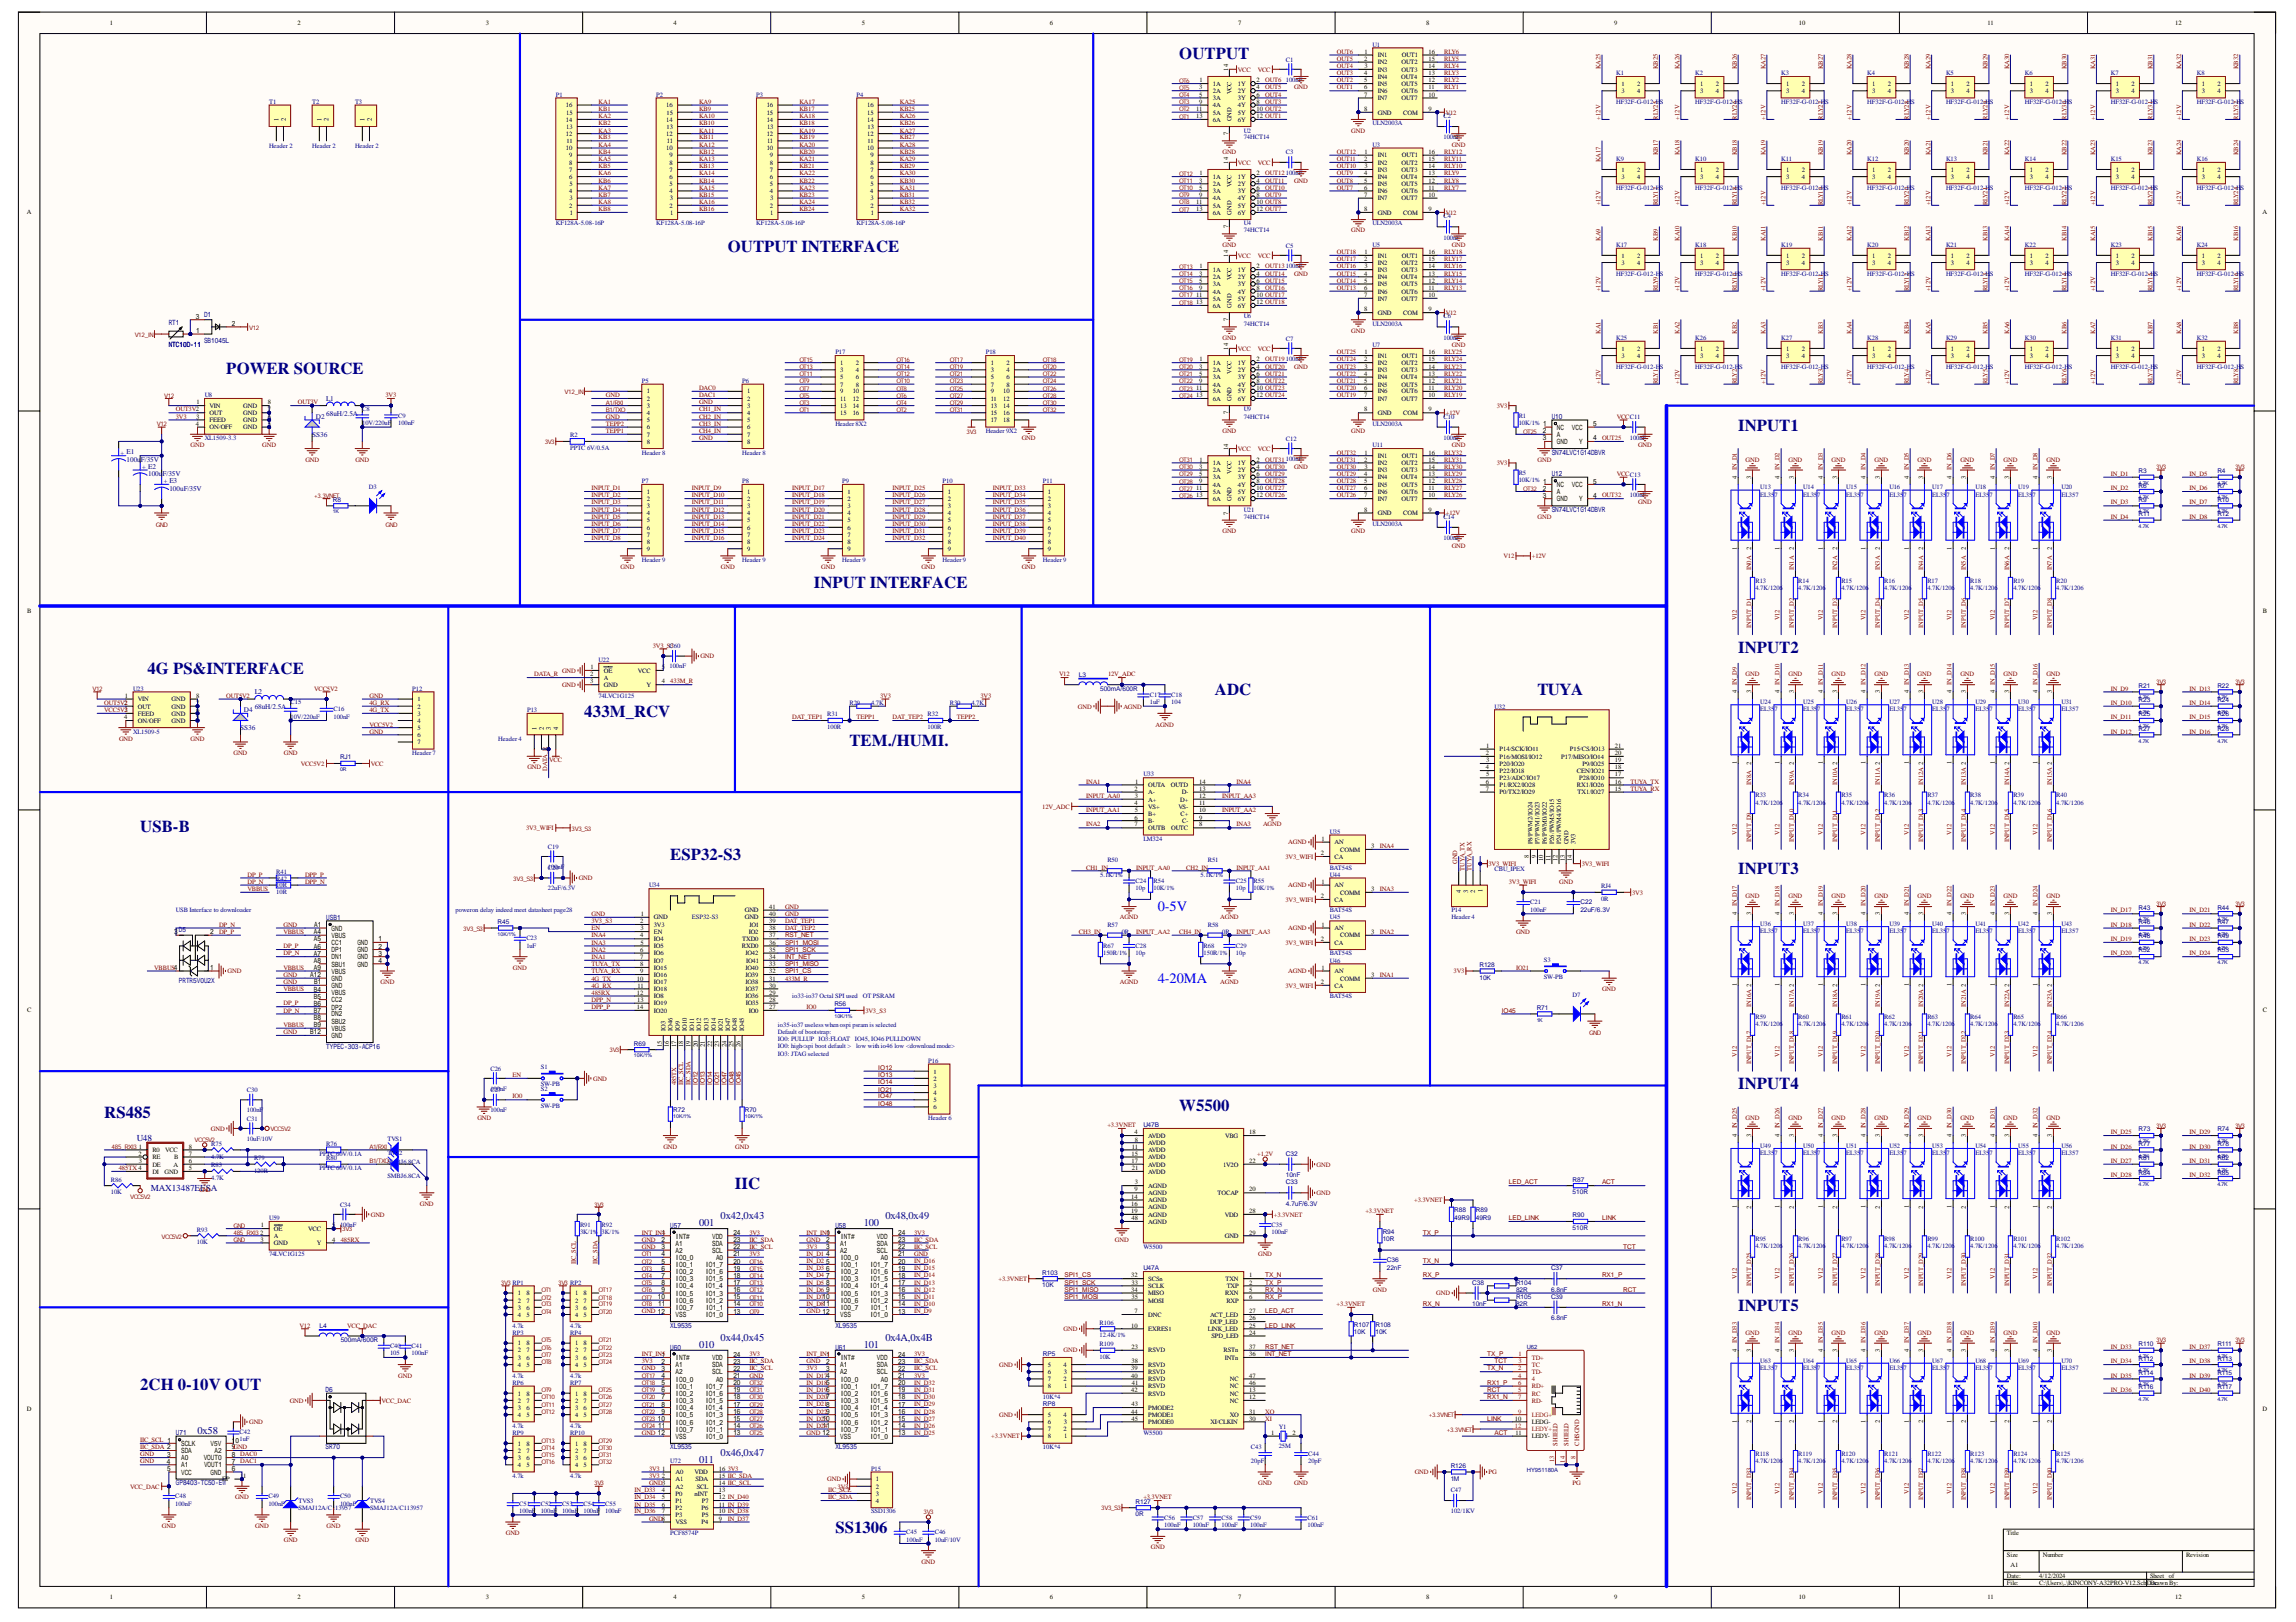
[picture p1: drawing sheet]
<svg xmlns="http://www.w3.org/2000/svg" width="297mm" height="210mm" viewBox="0 0 297 210" stroke-linecap="round" stroke-linejoin="round" font-family="sans-serif">
<defs><g id="words">
<g font-size="2.2" fill="#000080">
<text x="152.6" y="7.6">OUTPUT</text>
<text x="94.2" y="32.6">OUTPUT INTERFACE</text>
<text x="29.3" y="48.3">POWER SOURCE</text>
<text x="224.9" y="55.7">INPUT1</text>
<text x="105.3" y="76.1">INPUT INTERFACE</text>
<text x="19.1" y="87.2">4G PS&amp;INTERFACE</text>
<text x="224.9" y="84.5">INPUT2</text>
<text x="75.6" y="92.8">433M_RCV</text>
<text x="157.2" y="90">ADC</text>
<text x="198.9" y="90">TUYA</text>
<text x="109.9" y="96.5">TEM./HUMI.</text>
<text x="18.1" y="107.6">USB-B</text>
<text x="86.7" y="111.3">ESP32-S3</text>
<text x="224.9" y="113.2">INPUT3</text>
<text x="152.6" y="143.7">W5500</text>
<text x="224.9" y="141">INPUT4</text>
<text x="13.5" y="144.6">RS485</text>
<text x="95.1" y="153.9">IIC</text>
<text x="224.9" y="169.7">INPUT5</text>
<text x="18.1" y="179.8">2CH 0-10V OUT</text>
<text x="108.1" y="198.3">SS1306</text>
</g>
<g font-size="1.9" fill="#00f">
<text x="149.8" y="117.9">0-5V</text>
<text x="149.8" y="127.1">4-20MA</text>
</g>
<g font-size="1.4" fill="#000080">
<text x="90.4" y="158.7">001</text>
<text x="93.2" y="157.8">0x42,0x43</text>
<text x="111.8" y="158.7">100</text>
<text x="114.5" y="157.8">0x48,0x49</text>
<text x="93.2" y="173.5">0x44,0x45</text>
<text x="114.5" y="173.5">0x4A,0x4B</text>
<text x="90.4" y="174.5">010</text>
<text x="111.8" y="174.5">101</text>
<text x="25.5" y="185.6">0x58</text>
<text x="90.4" y="189.3">011</text>
<text x="93.2" y="188.4">0x46,0x47</text>
</g>
<g font-size="1.2" fill="#000080">
<text x="17.7" y="147.6">U48</text>
<text x="19.5" y="154.1">MAX13487EESA</text>
</g>
<g font-size=".9" fill="#000080">
<text x="26.4" y="41">D1</text>
<text x="21.8" y="45">NTC10D-11</text>
<text x="21.8" y="42">RT1</text>
<text x="26.4" y="44.3">SB1045L</text>
<text x="42.2" y="51.8">L1</text>
<text x="42.2" y="53.8">68uH/2.5A</text>
<text x="16.4" y="59.8">100uF/35V</text>
<text x="40.4" y="56.6">SS36</text>
<text x="40.9" y="54.2">D2</text>
<text x="200.7" y="58.9">SN74LVC1G14DBV</text>
<text x="200.7" y="54.2">U10</text>
<text x="19.2" y="61.7">100uF/35V</text>
<text x="21.9" y="63.5">100uF/35V</text>
<text x="200.7" y="61.7">U12</text>
<text x="200.7" y="66.3">SN74LVC1G14DBV</text>
<text x="33" y="89.8">L2</text>
<text x="31.1" y="94.5">SS36</text>
<text x="31.6" y="92.1">D4</text>
<text x="33" y="91.8">68uH/2.5A</text>
<text x="42.2" y="119.1">USB1</text>
<text x="23.1" y="120.6">D5</text>
<text x="23.1" y="127.2">PRTR5V0U2X</text>
<text x="42.2" y="135.7">TYPEC-303-ACP1</text>
<text x="86.7" y="158.9">U57</text>
<text x="108.1" y="158.9">U58</text>
<text x="86.7" y="171.9">XL9535</text>
<text x="108.1" y="171.9">XL9535</text>
<text x="86.7" y="174.6">U60</text>
<text x="108.1" y="174.6">U61</text>
<text x="22.8" y="185.8">U71</text>
<text x="42.1" y="180.2">D6</text>
<text x="42.1" y="187.6">SR70</text>
<text x="86.7" y="187.6">XL9535</text>
<text x="108.1" y="187.6">XL9535</text>
<text x="22.8" y="192.2">GP8403-TC50-E</text>
</g>
<g font-size=".9">
<text x="201.4" y="55.6">NC</text>
<text x="201.4" y="57.5">GND</text>
<text x="203.4" y="55.6">VCC</text>
<text x="201.4" y="63">NC</text>
<text x="201.4" y="64.9">GND</text>
<text x="203.4" y="63">VCC</text>
<text x="40.6" y="120.9">A4</text>
<text x="40.6" y="121.8">A5</text>
<text x="40.6" y="122.8">A6</text>
<text x="40.6" y="123.7">A7</text>
<text x="40.6" y="124.6">A8</text>
<text x="40.6" y="125.5">A9</text>
<text x="40.6" y="120">A1</text>
<text x="42.9" y="120.4">GND</text>
<text x="42.9" y="121.4">VBUS</text>
<text x="42.9" y="122.3">CC1</text>
<text x="42.9" y="123.2">DP1</text>
<text x="42.9" y="124.1">DN1</text>
<text x="42.9" y="125.1">SBU1</text>
<text x="46.2" y="122.3">GND</text>
<text x="46.2" y="123.2">GND</text>
<text x="46.2" y="124.1">GND</text>
<text x="46.2" y="125.1">GND</text>
<text x="40.1" y="126.5">A12</text>
<text x="40.6" y="128.3">B4</text>
<text x="40.6" y="129.3">B5</text>
<text x="40.6" y="130.2">B6</text>
<text x="40.6" y="131.1">B7</text>
<text x="40.6" y="127.4">B1</text>
<text x="42.9" y="126">VBUS</text>
<text x="42.9" y="126.9">GND</text>
<text x="42.9" y="127.9">GND</text>
<text x="42.9" y="128.8">VBUS</text>
<text x="42.9" y="129.7">CC2</text>
<text x="42.9" y="130.7">DP2</text>
<text x="42.9" y="131.5">DN2</text>
<text x="40.1" y="133.9">B12</text>
<text x="40.6" y="132">B8</text>
<text x="40.6" y="132.9">B9</text>
<text x="42.9" y="132.5">SBU2</text>
<text x="42.9" y="133.4">VBUS</text>
<text x="42.9" y="134.3">GND</text>
<text x="87.4" y="160.3">INT#</text>
<text x="87.4" y="161.2">A1</text>
<text x="92.1" y="161.2">SDA</text>
<text x="92.1" y="160.3">VDD</text>
<text x="94.9" y="161.7">22</text>
<text x="94.9" y="160.7">23</text>
<text x="94.9" y="159.8">24</text>
<text x="108.7" y="160.3">INT#</text>
<text x="108.7" y="161.2">A1</text>
<text x="113.4" y="161.2">SDA</text>
<text x="113.4" y="160.3">VDD</text>
<text x="116.2" y="161.7">22</text>
<text x="116.2" y="160.7">23</text>
<text x="116.2" y="159.8">24</text>
<text x="87.4" y="162.1">A2</text>
<text x="87.4" y="163.1">IO0_0</text>
<text x="87.4" y="164">IO0_1</text>
<text x="87.4" y="164.9">IO0_2</text>
<text x="87.4" y="165.8">IO0_3</text>
<text x="87.4" y="166.7">IO0_4</text>
<text x="87.4" y="167.7">IO0_5</text>
<text x="91.2" y="166.7">IO1_4</text>
<text x="91.2" y="167.7">IO1_3</text>
<text x="91.2" y="165.8">IO1_5</text>
<text x="91.2" y="164.9">IO1_6</text>
<text x="91.2" y="164">IO1_7</text>
<text x="92.1" y="162.1">SCL</text>
<text x="92.6" y="163.1">A0</text>
<text x="94.9" y="167.2">16</text>
<text x="94.9" y="166.3">17</text>
<text x="94.9" y="165.3">18</text>
<text x="94.9" y="164.5">19</text>
<text x="94.9" y="163.5">20</text>
<text x="94.9" y="162.6">21</text>
<text x="108.7" y="162.1">A2</text>
<text x="108.7" y="163.1">IO0_0</text>
<text x="108.7" y="164">IO0_1</text>
<text x="108.7" y="164.9">IO0_2</text>
<text x="108.7" y="165.8">IO0_3</text>
<text x="108.7" y="166.7">IO0_4</text>
<text x="108.7" y="167.7">IO0_5</text>
<text x="112.5" y="166.7">IO1_4</text>
<text x="112.6" y="167.7">IO1_3</text>
<text x="112.6" y="165.8">IO1_5</text>
<text x="112.6" y="164.9">IO1_6</text>
<text x="112.6" y="164">IO1_7</text>
<text x="113.4" y="162.1">SCL</text>
<text x="114" y="163.1">A0</text>
<text x="116.2" y="167.2">16</text>
<text x="116.2" y="166.3">17</text>
<text x="116.2" y="165.3">18</text>
<text x="116.2" y="164.5">19</text>
<text x="116.2" y="163.5">20</text>
<text x="116.2" y="162.6">21</text>
<text x="85.1" y="168.1">10</text>
<text x="85.1" y="169.1">11</text>
<text x="87.4" y="168.6">IO0_6</text>
<text x="87.4" y="169.5">IO0_7</text>
<text x="87.4" y="170.5">VSS</text>
<text x="91.2" y="170.5">IO1_0</text>
<text x="91.2" y="168.6">IO1_2</text>
<text x="91.3" y="169.5">IO1_1</text>
<text x="94.9" y="170">13</text>
<text x="94.9" y="169.1">14</text>
<text x="94.9" y="168.1">15</text>
<text x="108.7" y="168.6">IO0_6</text>
<text x="108.7" y="169.5">IO0_7</text>
<text x="108.7" y="170.5">VSS</text>
<text x="112.6" y="170.5">IO1_0</text>
<text x="112.6" y="168.6">IO1_2</text>
<text x="112.6" y="169.5">IO1_1</text>
<text x="116.2" y="170">13</text>
<text x="116.2" y="169.1">14</text>
<text x="116.2" y="168.1">15</text>
<text x="87.4" y="176">INT#</text>
<text x="87.4" y="176.9">A1</text>
<text x="87.4" y="177.9">A2</text>
<text x="87.4" y="178.8">IO0_0</text>
<text x="87.4" y="179.7">IO0_1</text>
<text x="91.2" y="179.7">IO1_7</text>
<text x="92.1" y="177.9">SCL</text>
<text x="92.1" y="176.9">SDA</text>
<text x="92.1" y="176">VDD</text>
<text x="92.6" y="178.8">A0</text>
<text x="94.9" y="179.2">20</text>
<text x="94.9" y="178.3">21</text>
<text x="94.9" y="177.4">22</text>
<text x="94.9" y="176.5">23</text>
<text x="94.9" y="175.6">24</text>
<text x="108.7" y="176">INT#</text>
<text x="108.7" y="176.9">A1</text>
<text x="108.7" y="177.9">A2</text>
<text x="108.7" y="178.8">IO0_0</text>
<text x="108.7" y="179.7">IO0_1</text>
<text x="112.6" y="179.7">IO1_7</text>
<text x="113.4" y="177.9">SCL</text>
<text x="113.4" y="176.9">SDA</text>
<text x="113.4" y="176">VDD</text>
<text x="114" y="178.8">A0</text>
<text x="116.2" y="179.2">20</text>
<text x="116.2" y="178.3">21</text>
<text x="116.2" y="177.4">22</text>
<text x="116.2" y="176.5">23</text>
<text x="116.2" y="175.6">24</text>
<text x="85.1" y="183.9">10</text>
<text x="85.1" y="184.8">11</text>
<text x="87.4" y="180.6">IO0_2</text>
<text x="87.4" y="181.6">IO0_3</text>
<text x="87.4" y="182.5">IO0_4</text>
<text x="87.4" y="183.4">IO0_5</text>
<text x="87.4" y="184.4">IO0_6</text>
<text x="87.4" y="185.3">IO0_7</text>
<text x="91.2" y="182.5">IO1_4</text>
<text x="91.2" y="184.4">IO1_2</text>
<text x="91.2" y="183.4">IO1_3</text>
<text x="91.2" y="181.6">IO1_5</text>
<text x="91.2" y="180.6">IO1_6</text>
<text x="91.3" y="185.3">IO1_1</text>
<text x="94.9" y="185.8">13</text>
<text x="94.9" y="184.8">14</text>
<text x="94.9" y="183.9">15</text>
<text x="94.9" y="183">16</text>
<text x="94.9" y="182">17</text>
<text x="94.9" y="181.1">18</text>
<text x="94.9" y="180.2">19</text>
<text x="106.4" y="183.9">10</text>
<text x="106.5" y="184.8">11</text>
<text x="108.7" y="180.6">IO0_2</text>
<text x="108.7" y="181.6">IO0_3</text>
<text x="108.7" y="182.5">IO0_4</text>
<text x="108.7" y="183.4">IO0_5</text>
<text x="108.7" y="184.4">IO0_6</text>
<text x="108.7" y="185.3">IO0_7</text>
<text x="112.5" y="182.5">IO1_4</text>
<text x="112.6" y="184.4">IO1_2</text>
<text x="112.6" y="183.4">IO1_3</text>
<text x="112.6" y="181.6">IO1_5</text>
<text x="112.6" y="180.6">IO1_6</text>
<text x="112.6" y="185.3">IO1_1</text>
<text x="116.2" y="185.8">13</text>
<text x="116.2" y="184.8">14</text>
<text x="116.2" y="183.9">15</text>
<text x="116.2" y="183">16</text>
<text x="116.2" y="182">17</text>
<text x="116.2" y="181.1">18</text>
<text x="116.2" y="180.2">19</text>
<text x="23.4" y="187.1">SCLK</text>
<text x="23.4" y="188">SDA</text>
<text x="23.4" y="189">A0</text>
<text x="23.4" y="189.9">A1</text>
<text x="23.4" y="190.8">VCC</text>
<text x="26.4" y="189">VOUT0</text>
<text x="26.4" y="189.9">VOUT1</text>
<text x="27.2" y="190.8">GND</text>
<text x="27.2" y="187.1">V5V</text>
<text x="27.7" y="188">A2</text>
<text x="30" y="186.7">101uF</text>
<text x="87.4" y="186.2">VSS</text>
<text x="91.2" y="186.2">IO1_0</text>
<text x="108.7" y="186.2">VSS</text>
<text x="112.6" y="186.2">IO1_0</text>
</g>
<g font-size=".8">
<text x="14.2" y="3.3">1</text>
<text x="38.5" y="3.3">2</text>
<text x="62.9" y="3.3">3</text>
<text x="87.1" y="3.3">4</text>
<text x="111.5" y="3.3">5</text>
<text x="135.8" y="3.3">6</text>
<text x="160.2" y="3.3">7</text>
<text x="184.5" y="3.3">8</text>
<text x="208.8" y="3.3">9</text>
<text x="232.7" y="3.3">10</text>
<text x="257.1" y="3.3">11</text>
<text x="281.4" y="3.3">12</text>
<text x="155.2" y="11.6">3</text>
<text x="155.2" y="10.6">1</text>
<text x="156.9" y="11.1">1A</text>
<text x="158.9" y="9.1" transform="rotate(-90 158.9 9.1)">14</text>
<text x="160.1" y="11.1">1Y</text>
<text x="162.6" y="10.6">2</text>
<text x="162.6" y="11.6">4</text>
<text x="176.5" y="7.9">2</text>
<text x="176.5" y="9.7">4</text>
<text x="176.5" y="10.6">5</text>
<text x="176.5" y="11.6">6</text>
<text x="176.5" y="6.9">1</text>
<text x="176.5" y="8.8">3</text>
<text x="178.2" y="7.4">IN1</text>
<text x="178.2" y="8.3">IN2</text>
<text x="178.2" y="9.3">IN3</text>
<text x="178.2" y="10.2">IN4</text>
<text x="178.2" y="11.1">IN5</text>
<text x="181.3" y="10.2">OUT4</text>
<text x="181.3" y="9.3">OUT3</text>
<text x="181.3" y="11.1">OUT5</text>
<text x="181.3" y="8.3">OUT2</text>
<text x="181.4" y="7.4">OUT1</text>
<text x="184.8" y="6.9">16</text>
<text x="184.8" y="8.8">14</text>
<text x="184.8" y="9.7">13</text>
<text x="184.8" y="10.6">12</text>
<text x="184.8" y="11.6">11</text>
<text x="184.8" y="7.9">15</text>
<text x="209.8" y="11.1">1</text>
<text x="211.8" y="11.1">2</text>
<text x="220" y="11.1">1</text>
<text x="222" y="11.1">2</text>
<text x="231.1" y="11.1">1</text>
<text x="233.1" y="11.1">2</text>
<text x="242.2" y="11.1">1</text>
<text x="244.2" y="11.1">2</text>
<text x="252.4" y="11.1">1</text>
<text x="254.4" y="11.1">2</text>
<text x="262.6" y="11.1">1</text>
<text x="264.6" y="11.1">2</text>
<text x="273.7" y="11.1">1</text>
<text x="275.7" y="11.1">2</text>
<text x="284.8" y="11.1">1</text>
<text x="286.9" y="11.1">2</text>
<text x="36" y="15.7" transform="rotate(-90 36 15.7)">1</text>
<text x="37" y="15.7" transform="rotate(-90 37 15.7)">2</text>
<text x="41.6" y="15.7" transform="rotate(-90 41.6 15.7)">1</text>
<text x="42.5" y="15.7" transform="rotate(-90 42.5 15.7)">2</text>
<text x="47.2" y="15.7" transform="rotate(-90 47.2 15.7)">1</text>
<text x="48.1" y="15.7" transform="rotate(-90 48.1 15.7)">2</text>
<text x="73.2" y="17.6">12</text>
<text x="73.2" y="15.8">14</text>
<text x="73.2" y="13.9">16</text>
<text x="73.3" y="16.7">13</text>
<text x="73.3" y="14.8">15</text>
<text x="86.2" y="17.6">12</text>
<text x="86.2" y="15.8">14</text>
<text x="86.2" y="13.9">16</text>
<text x="86.2" y="16.7">13</text>
<text x="86.2" y="14.8">15</text>
<text x="99.2" y="17.6">12</text>
<text x="99.2" y="15.8">14</text>
<text x="99.2" y="14.8">15</text>
<text x="99.2" y="13.9">16</text>
<text x="99.2" y="16.7">13</text>
<text x="112.2" y="17.6">12</text>
<text x="112.2" y="15.8">14</text>
<text x="112.2" y="14.8">15</text>
<text x="112.2" y="13.9">16</text>
<text x="112.2" y="16.7">13</text>
<text x="154.8" y="14.4">11</text>
<text x="154.8" y="15.3">13</text>
<text x="155.2" y="12.5">5</text>
<text x="155.2" y="13.4">9</text>
<text x="156.9" y="12">2A</text>
<text x="156.9" y="13">3A</text>
<text x="156.9" y="13.9">4A</text>
<text x="156.9" y="14.8">5A</text>
<text x="156.9" y="15.8">6A</text>
<text x="158.9" y="17.5" transform="rotate(-90 158.9 17.5)">7</text>
<text x="159.3" y="15.7" transform="rotate(-90 159.3 15.7)">GND</text>
<text x="159.3" y="12.2" transform="rotate(-90 159.3 12.2)">VCC</text>
<text x="160.1" y="12">2Y</text>
<text x="160.1" y="13">3Y</text>
<text x="160.1" y="13.9">4Y</text>
<text x="160.1" y="14.8">5Y</text>
<text x="160.1" y="15.8">6Y</text>
<text x="162.6" y="12.5">6</text>
<text x="162.6" y="13.4">8</text>
<text x="162.6" y="14.4">10 OUT2</text>
<text x="162.6" y="15.3">12 OUT1</text>
<text x="176.5" y="12.5">7</text>
<text x="176.5" y="14.4">8</text>
<text x="178.2" y="12">IN6</text>
<text x="178.2" y="13">IN7</text>
<text x="178.2" y="14.8">GND</text>
<text x="181.3" y="12">OUT6</text>
<text x="181.3" y="13">OUT7</text>
<text x="181.5" y="14.8">COM</text>
<text x="184.8" y="12.5">10</text>
<text x="184.8" y="14.4">9</text>
<text x="209.8" y="12">3</text>
<text x="211.8" y="12">4</text>
<text x="220" y="12">3</text>
<text x="222" y="12">4</text>
<text x="231.1" y="12">3</text>
<text x="233.1" y="12">4</text>
<text x="242.2" y="12">3</text>
<text x="244.2" y="12">4</text>
<text x="252.4" y="12">3</text>
<text x="254.4" y="12">4</text>
<text x="262.6" y="12">3</text>
<text x="264.6" y="12">4</text>
<text x="273.7" y="12">3</text>
<text x="275.7" y="12">4</text>
<text x="284.8" y="12">3</text>
<text x="286.9" y="12">4</text>
<text x="73.2" y="19.4">10</text>
<text x="73.3" y="18.5">11</text>
<text x="73.6" y="23.2">6</text>
<text x="73.6" y="22.2">7</text>
<text x="73.6" y="21.3">8</text>
<text x="73.6" y="20.4">9</text>
<text x="86.2" y="19.4">10</text>
<text x="86.3" y="18.5">11</text>
<text x="86.6" y="23.2">6</text>
<text x="86.6" y="22.2">7</text>
<text x="86.6" y="21.3">8</text>
<text x="86.6" y="20.4">9</text>
<text x="99.2" y="19.4">10</text>
<text x="99.2" y="18.5">11</text>
<text x="99.6" y="23.2">6</text>
<text x="99.6" y="22.2">7</text>
<text x="99.6" y="21.3">8</text>
<text x="99.6" y="20.4">9</text>
<text x="112.2" y="19.4">10</text>
<text x="112.2" y="18.5">11</text>
<text x="112.6" y="23.2">6</text>
<text x="112.6" y="22.2">7</text>
<text x="112.6" y="21.3">8</text>
<text x="112.6" y="20.4">9</text>
<text x="155.2" y="23.6">3</text>
<text x="155.2" y="22.7">1</text>
<text x="156.9" y="23.2">1A</text>
<text x="158.9" y="21.2" transform="rotate(-90 158.9 21.2)">14</text>
<text x="160.1" y="23.2">1Y</text>
<text x="162.6" y="22.7">2</text>
<text x="162.6" y="23.6">4</text>
<text x="176.5" y="20.8">2</text>
<text x="176.5" y="22.7">4</text>
<text x="176.5" y="23.6">5</text>
<text x="176.5" y="19.9">1</text>
<text x="176.5" y="21.8">3</text>
<text x="178.2" y="20.4">IN1</text>
<text x="178.2" y="21.3">IN2</text>
<text x="178.2" y="22.2">IN3</text>
<text x="178.2" y="23.2">IN4</text>
<text x="181.3" y="23.2">OUT4</text>
<text x="181.3" y="22.2">OUT3</text>
<text x="181.3" y="21.3">OUT2</text>
<text x="181.4" y="20.4">OUT1</text>
<text x="184.8" y="19.9">16</text>
<text x="184.8" y="21.8">14</text>
<text x="184.8" y="22.7">13</text>
<text x="184.8" y="23.6">12</text>
<text x="184.8" y="20.8">15</text>
<text x="209.8" y="22.2">1</text>
<text x="209.8" y="23.2">3</text>
<text x="211.8" y="22.2">2</text>
<text x="211.8" y="23.2">4</text>
<text x="220" y="22.2">1</text>
<text x="220" y="23.2">3</text>
<text x="222" y="22.2">2</text>
<text x="222" y="23.2">4</text>
<text x="231.1" y="22.2">1</text>
<text x="231.1" y="23.2">3</text>
<text x="233.1" y="22.2">2</text>
<text x="233.1" y="23.2">4</text>
<text x="242.2" y="22.2">1</text>
<text x="242.2" y="23.2">3</text>
<text x="244.2" y="22.2">2</text>
<text x="244.2" y="23.2">4</text>
<text x="252.4" y="22.2">1</text>
<text x="252.4" y="23.2">3</text>
<text x="254.4" y="22.2">2</text>
<text x="254.4" y="23.2">4</text>
<text x="262.6" y="22.2">1</text>
<text x="262.6" y="23.2">3</text>
<text x="264.6" y="22.2">2</text>
<text x="264.6" y="23.2">4</text>
<text x="273.7" y="22.2">1</text>
<text x="273.7" y="23.2">3</text>
<text x="275.7" y="22.2">2</text>
<text x="275.7" y="23.2">4</text>
<text x="284.8" y="22.2">1</text>
<text x="284.8" y="23.2">3</text>
<text x="286.9" y="22.2">2</text>
<text x="286.9" y="23.2">4</text>
<text x="3.5" y="27.7">A</text>
<text x="73.6" y="26.9">2</text>
<text x="73.6" y="25">4</text>
<text x="73.7" y="25.9">3</text>
<text x="73.7" y="24.1">5</text>
<text x="73.7" y="27.8">1</text>
<text x="86.6" y="26.9">2</text>
<text x="86.6" y="25">4</text>
<text x="86.6" y="24.1">5</text>
<text x="86.7" y="25.9">3</text>
<text x="86.7" y="27.8">1</text>
<text x="99.6" y="26.9">2</text>
<text x="99.6" y="25">4</text>
<text x="99.6" y="24.1">5</text>
<text x="99.7" y="27.8">1</text>
<text x="99.7" y="25.9">3</text>
<text x="112.6" y="25">4</text>
<text x="112.6" y="26.9">2</text>
<text x="112.6" y="25.9">3</text>
<text x="112.6" y="24.1">5</text>
<text x="112.6" y="27.8">1</text>
<text x="154.8" y="26.4">11</text>
<text x="154.8" y="27.3">13</text>
<text x="155.2" y="24.6">5</text>
<text x="155.2" y="25.5">9</text>
<text x="156.9" y="24.1">2A</text>
<text x="156.9" y="25">3A</text>
<text x="156.9" y="25.9">4A</text>
<text x="156.9" y="26.9">5A</text>
<text x="156.9" y="27.8">6A</text>
<text x="158.9" y="29.5" transform="rotate(-90 158.9 29.5)">7</text>
<text x="159.3" y="27.8" transform="rotate(-90 159.3 27.8)">GND</text>
<text x="159.3" y="24.3" transform="rotate(-90 159.3 24.3)">VCC</text>
<text x="160.1" y="24.1">2Y</text>
<text x="160.1" y="25">3Y</text>
<text x="160.1" y="25.9">4Y</text>
<text x="160.1" y="26.9">5Y</text>
<text x="160.1" y="27.8">6Y</text>
<text x="162.6" y="24.6">6</text>
<text x="162.6" y="25.5">8</text>
<text x="162.6" y="26.4">10 OUT8</text>
<text x="162.6" y="27.3">12 OUT7</text>
<text x="176.5" y="24.6">6</text>
<text x="176.5" y="25.5">7</text>
<text x="176.5" y="27.3">8</text>
<text x="178.2" y="24.1">IN5</text>
<text x="178.2" y="25">IN6</text>
<text x="178.2" y="25.9">IN7</text>
<text x="178.2" y="27.8">GND</text>
<text x="181.3" y="24.1">OUT5</text>
<text x="181.3" y="25">OUT6</text>
<text x="181.3" y="25.9">OUT7</text>
<text x="181.5" y="27.8">COM</text>
<text x="184.8" y="24.6">11</text>
<text x="184.8" y="25.5">10</text>
<text x="184.8" y="27.3">9</text>
<text x="292.7" y="27.7">A</text>
<text x="155.2" y="35.7">3</text>
<text x="155.2" y="34.7">1</text>
<text x="156.9" y="35.2">1A</text>
<text x="158.9" y="33.2" transform="rotate(-90 158.9 33.2)">14</text>
<text x="160.1" y="35.2">1Y</text>
<text x="162.6" y="34.7">2</text>
<text x="162.6" y="35.7">4</text>
<text x="176.5" y="33.8">2</text>
<text x="176.5" y="35.7">4</text>
<text x="176.5" y="32.9">1</text>
<text x="176.5" y="34.7">3</text>
<text x="178.2" y="33.3">IN1</text>
<text x="178.2" y="34.3">IN2</text>
<text x="178.2" y="35.2">IN3</text>
<text x="181.3" y="35.2">OUT3</text>
<text x="181.3" y="34.3">OUT2</text>
<text x="181.4" y="33.3">OUT1</text>
<text x="184.8" y="32.9">16</text>
<text x="184.8" y="34.7">14</text>
<text x="184.8" y="35.7">13</text>
<text x="184.8" y="33.8">15</text>
<text x="209.8" y="33.3">1</text>
<text x="209.8" y="34.3">3</text>
<text x="211.8" y="33.3">2</text>
<text x="211.8" y="34.3">4</text>
<text x="220" y="33.3">1</text>
<text x="220" y="34.3">3</text>
<text x="222" y="33.3">2</text>
<text x="222" y="34.3">4</text>
<text x="231.1" y="33.3">1</text>
<text x="231.1" y="34.3">3</text>
<text x="233.1" y="33.3">2</text>
<text x="233.1" y="34.3">4</text>
<text x="242.2" y="33.3">1</text>
<text x="242.2" y="34.3">3</text>
<text x="244.2" y="33.3">2</text>
<text x="244.2" y="34.3">4</text>
<text x="252.4" y="33.3">1</text>
<text x="252.4" y="34.3">3</text>
<text x="254.4" y="33.3">2</text>
<text x="254.4" y="34.3">4</text>
<text x="262.6" y="33.3">1</text>
<text x="262.6" y="34.3">3</text>
<text x="264.6" y="33.3">2</text>
<text x="264.6" y="34.3">4</text>
<text x="273.7" y="33.3">1</text>
<text x="273.7" y="34.3">3</text>
<text x="275.7" y="33.3">2</text>
<text x="275.7" y="34.3">4</text>
<text x="284.8" y="33.3">1</text>
<text x="284.8" y="34.3">3</text>
<text x="286.9" y="33.3">2</text>
<text x="286.9" y="34.3">4</text>
<text x="154.8" y="38.5">11</text>
<text x="154.8" y="39.4">13</text>
<text x="155.2" y="36.6">5</text>
<text x="155.2" y="37.5">9</text>
<text x="156.9" y="36.1">2A</text>
<text x="156.9" y="37.1">3A</text>
<text x="156.9" y="38">4A</text>
<text x="156.9" y="38.9">5A</text>
<text x="156.9" y="39.8">6A</text>
<text x="158.9" y="41.6" transform="rotate(-90 158.9 41.6)">7</text>
<text x="159.3" y="39.8" transform="rotate(-90 159.3 39.8)">GND</text>
<text x="159.3" y="36.3" transform="rotate(-90 159.3 36.3)">VCC</text>
<text x="160.1" y="36.1">2Y</text>
<text x="160.1" y="37.1">3Y</text>
<text x="160.1" y="38">4Y</text>
<text x="160.1" y="38.9">5Y</text>
<text x="160.1" y="39.8">6Y</text>
<text x="162.6" y="36.6">6</text>
<text x="162.6" y="37.5">8</text>
<text x="162.6" y="38.5">10 OUT17</text>
<text x="162.6" y="39.4">12 OUT18</text>
<text x="176.5" y="36.6">5</text>
<text x="176.5" y="37.5">6</text>
<text x="176.5" y="38.5">7</text>
<text x="176.5" y="40.3">8</text>
<text x="178.2" y="36.1">IN4</text>
<text x="178.2" y="37.1">IN5</text>
<text x="178.2" y="38">IN6</text>
<text x="178.2" y="38.9">IN7</text>
<text x="178.2" y="40.7">GND</text>
<text x="181.3" y="36.1">OUT4</text>
<text x="181.3" y="37.1">OUT5</text>
<text x="181.3" y="38">OUT6</text>
<text x="181.3" y="38.9">OUT7</text>
<text x="181.5" y="40.7">COM</text>
<text x="184.8" y="36.6">12</text>
<text x="184.8" y="37.5">11</text>
<text x="184.8" y="38.5">10</text>
<text x="184.8" y="40.3">9</text>
<text x="108.7" y="47.2">1</text>
<text x="110.7" y="47.2">2</text>
<text x="128.2" y="47.2">1</text>
<text x="130.2" y="47.2">2</text>
<text x="155.2" y="47.7">3</text>
<text x="155.2" y="46.8">1</text>
<text x="156.9" y="47.2">1A</text>
<text x="158.9" y="45.3" transform="rotate(-90 158.9 45.3)">14</text>
<text x="160.1" y="47.2">1Y</text>
<text x="162.6" y="46.8">2</text>
<text x="162.6" y="47.7">4</text>
<text x="176.5" y="46.8">2</text>
<text x="176.5" y="45.8">1</text>
<text x="176.5" y="47.7">3</text>
<text x="178.2" y="46.3">IN1</text>
<text x="178.2" y="47.2">IN2</text>
<text x="181.3" y="47.2">OUT2</text>
<text x="181.4" y="46.3">OUT1</text>
<text x="184.8" y="45.8">16</text>
<text x="184.8" y="47.7">14</text>
<text x="184.8" y="46.8">15</text>
<text x="209.8" y="45.4">1</text>
<text x="209.8" y="46.3">3</text>
<text x="211.8" y="45.4">2</text>
<text x="211.8" y="46.3">4</text>
<text x="220" y="45.4">1</text>
<text x="220" y="46.3">3</text>
<text x="222" y="45.4">2</text>
<text x="222" y="46.3">4</text>
<text x="231.1" y="45.4">1</text>
<text x="231.1" y="46.3">3</text>
<text x="233.1" y="45.4">2</text>
<text x="233.1" y="46.3">4</text>
<text x="242.2" y="45.4">1</text>
<text x="242.2" y="46.3">3</text>
<text x="244.2" y="45.4">2</text>
<text x="244.2" y="46.3">4</text>
<text x="252.4" y="45.4">1</text>
<text x="252.4" y="46.3">3</text>
<text x="254.4" y="45.4">2</text>
<text x="254.4" y="46.3">4</text>
<text x="262.6" y="45.4">1</text>
<text x="262.6" y="46.3">3</text>
<text x="264.6" y="45.4">2</text>
<text x="264.6" y="46.3">4</text>
<text x="273.7" y="45.4">1</text>
<text x="273.7" y="46.3">3</text>
<text x="275.7" y="45.4">2</text>
<text x="275.7" y="46.3">4</text>
<text x="284.8" y="45.4">1</text>
<text x="284.8" y="46.3">3</text>
<text x="286.9" y="45.4">2</text>
<text x="286.9" y="46.3">4</text>
<text x="25.4" y="52.3">1</text>
<text x="27.1" y="52.8">VIN</text>
<text x="27.1" y="53.7">OUT</text>
<text x="31.5" y="53.7">GND</text>
<text x="31.5" y="52.8">GND</text>
<text x="34.6" y="53.2">7</text>
<text x="34.6" y="52.3">8</text>
<text x="83.7" y="50.9">1</text>
<text x="83.7" y="51.8">2</text>
<text x="83.7" y="52.8">3</text>
<text x="83.7" y="53.7">4</text>
<text x="96.7" y="50.9">1</text>
<text x="96.7" y="51.8">2</text>
<text x="96.7" y="52.8">3</text>
<text x="96.7" y="53.7">4</text>
<text x="108.7" y="48.2">3</text>
<text x="108.7" y="49.1">5</text>
<text x="108.7" y="50">7</text>
<text x="108.7" y="50.9">9</text>
<text x="108.7" y="51.8">11</text>
<text x="108.7" y="52.8">13</text>
<text x="108.7" y="53.7">15</text>
<text x="110.3" y="50.9">10</text>
<text x="110.3" y="51.8">12</text>
<text x="110.3" y="52.8">14</text>
<text x="110.3" y="53.7">16</text>
<text x="110.7" y="48.2">4</text>
<text x="110.7" y="49.1">6</text>
<text x="110.7" y="50">8</text>
<text x="128.2" y="48.2">3</text>
<text x="128.2" y="49.1">5</text>
<text x="128.2" y="50">7</text>
<text x="128.2" y="50.9">9</text>
<text x="128.2" y="51.8">11</text>
<text x="128.2" y="52.8">13</text>
<text x="128.2" y="53.7">15</text>
<text x="129.8" y="50.9">10</text>
<text x="129.8" y="51.8">12</text>
<text x="129.8" y="52.8">14</text>
<text x="129.8" y="53.7">16</text>
<text x="130.2" y="48.2">4</text>
<text x="130.2" y="49.1">6</text>
<text x="130.2" y="50">8</text>
<text x="154.8" y="50.5">11</text>
<text x="154.8" y="51.4">13</text>
<text x="155.2" y="48.6">5</text>
<text x="155.2" y="49.6">9</text>
<text x="156.9" y="48.2">2A</text>
<text x="156.9" y="49.1">3A</text>
<text x="156.9" y="50">4A</text>
<text x="156.9" y="50.9">5A</text>
<text x="156.9" y="51.8">6A</text>
<text x="158.9" y="53.6" transform="rotate(-90 158.9 53.6)">7</text>
<text x="159.3" y="51.8" transform="rotate(-90 159.3 51.8)">GND</text>
<text x="159.3" y="48.3" transform="rotate(-90 159.3 48.3)">VCC</text>
<text x="160.1" y="48.2">2Y</text>
<text x="160.1" y="49.1">3Y</text>
<text x="160.1" y="50">4Y</text>
<text x="160.1" y="50.9">5Y</text>
<text x="160.1" y="51.8">6Y</text>
<text x="162.6" y="48.6">6</text>
<text x="162.6" y="49.6">8</text>
<text x="162.6" y="50.5">10 OUT23</text>
<text x="162.6" y="51.4">12 OUT24</text>
<text x="176.5" y="48.6">4</text>
<text x="176.5" y="49.6">5</text>
<text x="176.5" y="50.5">6</text>
<text x="176.5" y="51.4">7</text>
<text x="176.5" y="53.2">8</text>
<text x="178.2" y="48.2">IN3</text>
<text x="178.2" y="49.1">IN4</text>
<text x="178.2" y="50">IN5</text>
<text x="178.2" y="50.9">IN6</text>
<text x="178.2" y="51.8">IN7</text>
<text x="178.2" y="53.7">GND</text>
<text x="181.3" y="49.1">OUT4</text>
<text x="181.3" y="48.2">OUT3</text>
<text x="181.3" y="50">OUT5</text>
<text x="181.3" y="50.9">OUT6</text>
<text x="181.3" y="51.8">OUT7</text>
<text x="181.5" y="53.7">COM</text>
<text x="184.8" y="48.6">13</text>
<text x="184.8" y="49.6">12</text>
<text x="184.8" y="50.5">11</text>
<text x="184.8" y="51.4">10</text>
<text x="184.8" y="53.2">9</text>
<text x="25.3" y="55.1">4</text>
<text x="25.4" y="54.2">3</text>
<text x="27.1" y="54.6">FEED</text>
<text x="27.1" y="55.6">ON/OFF</text>
<text x="31.5" y="55.6">GND</text>
<text x="31.5" y="54.6">GND</text>
<text x="34.6" y="55.1">5</text>
<text x="34.6" y="54.2">6</text>
<text x="83.7" y="54.6">5</text>
<text x="83.7" y="55.6">6</text>
<text x="83.7" y="56.5">7</text>
<text x="83.7" y="57.4">8</text>
<text x="96.7" y="54.6">5</text>
<text x="96.7" y="55.6">6</text>
<text x="96.7" y="56.5">7</text>
<text x="96.7" y="57.4">8</text>
<text x="128.2" y="54.6">17</text>
<text x="129.8" y="54.6">18</text>
<text x="155.2" y="59.7">1</text>
<text x="158.9" y="58.2" transform="rotate(-90 158.9 58.2)">14</text>
<text x="162.6" y="59.7">2</text>
<text x="176.5" y="59.7">2</text>
<text x="176.5" y="58.8">1</text>
<text x="178.2" y="59.3">IN1</text>
<text x="181.4" y="59.3">OUT1</text>
<text x="184.8" y="58.8">16</text>
<text x="184.8" y="59.7">15</text>
<text x="83.7" y="63.9">1</text>
<text x="83.7" y="64.8">2</text>
<text x="83.7" y="65.7">3</text>
<text x="96.7" y="63.9">1</text>
<text x="96.7" y="64.8">2</text>
<text x="96.7" y="65.7">3</text>
<text x="109.6" y="63.9">1</text>
<text x="109.6" y="64.8">2</text>
<text x="109.6" y="65.7">3</text>
<text x="122.6" y="63.9">1</text>
<text x="122.6" y="64.8">2</text>
<text x="122.6" y="65.7">3</text>
<text x="135.6" y="63.9">1</text>
<text x="135.6" y="64.8">2</text>
<text x="135.6" y="65.7">3</text>
<text x="154.8" y="63.4">11</text>
<text x="154.8" y="64.4">13</text>
<text x="155.2" y="60.7">3</text>
<text x="155.2" y="61.6">5</text>
<text x="155.2" y="62.5">9</text>
<text x="156.9" y="60.2">1A</text>
<text x="156.9" y="61.1">2A</text>
<text x="156.9" y="62">3A</text>
<text x="156.9" y="63">4A</text>
<text x="156.9" y="63.9">5A</text>
<text x="156.9" y="64.8">6A</text>
<text x="159.3" y="64.8" transform="rotate(-90 159.3 64.8)">GND</text>
<text x="159.3" y="61.3" transform="rotate(-90 159.3 61.3)">VCC</text>
<text x="160.1" y="60.2">1Y</text>
<text x="160.1" y="61.1">2Y</text>
<text x="160.1" y="62">3Y</text>
<text x="160.1" y="63">4Y</text>
<text x="160.1" y="63.9">5Y</text>
<text x="160.1" y="64.8">6Y</text>
<text x="162.6" y="60.7">4</text>
<text x="162.6" y="61.6">6</text>
<text x="162.6" y="62.5">8</text>
<text x="162.6" y="63.4">10 OUT27</text>
<text x="162.6" y="64.4">12 OUT26</text>
<text x="176.5" y="61.6">4</text>
<text x="176.5" y="62.5">5</text>
<text x="176.5" y="63.4">6</text>
<text x="176.5" y="64.4">7</text>
<text x="176.5" y="60.7">3</text>
<text x="178.2" y="60.2">IN2</text>
<text x="178.2" y="61.1">IN3</text>
<text x="178.2" y="62">IN4</text>
<text x="178.2" y="63">IN5</text>
<text x="178.2" y="63.9">IN6</text>
<text x="178.2" y="64.8">IN7</text>
<text x="181.3" y="62">OUT4</text>
<text x="181.3" y="61.1">OUT3</text>
<text x="181.3" y="63">OUT5</text>
<text x="181.3" y="63.9">OUT6</text>
<text x="181.3" y="64.8">OUT7</text>
<text x="181.3" y="60.2">OUT2</text>
<text x="184.8" y="60.7">14</text>
<text x="184.8" y="61.6">13</text>
<text x="184.8" y="62.5">12</text>
<text x="184.8" y="63.4">11</text>
<text x="184.8" y="64.4">10</text>
<text x="224.7" y="61.9" transform="rotate(-90 224.7 61.9)">4</text>
<text x="226.6" y="61.9" transform="rotate(-90 226.6 61.9)">3</text>
<text x="230.2" y="61.9" transform="rotate(-90 230.2 61.9)">4</text>
<text x="232.1" y="61.9" transform="rotate(-90 232.1 61.9)">3</text>
<text x="235.8" y="61.9" transform="rotate(-90 235.8 61.9)">4</text>
<text x="237.7" y="61.9" transform="rotate(-90 237.7 61.9)">3</text>
<text x="241.4" y="61.9" transform="rotate(-90 241.4 61.9)">4</text>
<text x="243.2" y="61.9" transform="rotate(-90 243.2 61.9)">3</text>
<text x="246.9" y="61.9" transform="rotate(-90 246.9 61.9)">4</text>
<text x="248.8" y="61.9" transform="rotate(-90 248.8 61.9)">3</text>
<text x="252.5" y="61.9" transform="rotate(-90 252.5 61.9)">4</text>
<text x="254.3" y="61.9" transform="rotate(-90 254.3 61.9)">3</text>
<text x="258.1" y="61.9" transform="rotate(-90 258.1 61.9)">4</text>
<text x="259.9" y="61.9" transform="rotate(-90 259.9 61.9)">3</text>
<text x="263.6" y="61.9" transform="rotate(-90 263.6 61.9)">4</text>
<text x="265.5" y="61.9" transform="rotate(-90 265.5 61.9)">3</text>
<text x="83.7" y="66.7">4</text>
<text x="83.7" y="67.6">5</text>
<text x="83.7" y="68.5">6</text>
<text x="83.7" y="69.5">7</text>
<text x="83.7" y="70.4">8</text>
<text x="83.7" y="71.3">9</text>
<text x="96.7" y="66.7">4</text>
<text x="96.7" y="67.6">5</text>
<text x="96.7" y="68.5">6</text>
<text x="96.7" y="69.5">7</text>
<text x="96.7" y="70.4">8</text>
<text x="96.7" y="71.3">9</text>
<text x="109.6" y="66.7">4</text>
<text x="109.6" y="67.6">5</text>
<text x="109.6" y="68.5">6</text>
<text x="109.6" y="69.5">7</text>
<text x="109.6" y="70.4">8</text>
<text x="109.6" y="71.3">9</text>
<text x="122.6" y="66.7">4</text>
<text x="122.6" y="67.6">5</text>
<text x="122.6" y="68.5">6</text>
<text x="122.6" y="69.5">7</text>
<text x="122.6" y="70.4">8</text>
<text x="122.6" y="71.3">9</text>
<text x="135.6" y="66.7">4</text>
<text x="135.6" y="67.6">5</text>
<text x="135.6" y="68.5">6</text>
<text x="135.6" y="69.5">7</text>
<text x="135.6" y="70.4">8</text>
<text x="135.6" y="71.3">9</text>
<text x="158.9" y="66.6" transform="rotate(-90 158.9 66.6)">7</text>
<text x="176.5" y="66.2">8</text>
<text x="178.2" y="66.7">GND</text>
<text x="181.5" y="66.7">COM</text>
<text x="184.8" y="66.2">9</text>
<text x="224.7" y="71.2" transform="rotate(-90 224.7 71.2)">1</text>
<text x="226.6" y="71.2" transform="rotate(-90 226.6 71.2)">2</text>
<text x="230.2" y="71.2" transform="rotate(-90 230.2 71.2)">1</text>
<text x="232.1" y="71.2" transform="rotate(-90 232.1 71.2)">2</text>
<text x="235.8" y="71.2" transform="rotate(-90 235.8 71.2)">1</text>
<text x="237.7" y="71.2" transform="rotate(-90 237.7 71.2)">2</text>
<text x="241.4" y="71.2" transform="rotate(-90 241.4 71.2)">1</text>
<text x="243.2" y="71.2" transform="rotate(-90 243.2 71.2)">2</text>
<text x="246.9" y="71.2" transform="rotate(-90 246.9 71.2)">1</text>
<text x="248.8" y="71.2" transform="rotate(-90 248.8 71.2)">2</text>
<text x="252.5" y="71.2" transform="rotate(-90 252.5 71.2)">1</text>
<text x="254.3" y="71.2" transform="rotate(-90 254.3 71.2)">2</text>
<text x="258.1" y="71.2" transform="rotate(-90 258.1 71.2)">1</text>
<text x="259.9" y="71.2" transform="rotate(-90 259.9 71.2)">2</text>
<text x="263.6" y="71.2" transform="rotate(-90 263.6 71.2)">1</text>
<text x="265.5" y="71.2" transform="rotate(-90 265.5 71.2)">2</text>
<text x="3.5" y="79.3">B</text>
<text x="292.7" y="79.3">B</text>
<text x="76.3" y="87.5">2</text>
<text x="76.3" y="88.4">3</text>
<text x="76.4" y="86.6">1</text>
<text x="78.1" y="87">OE</text>
<text x="78.1" y="88">A</text>
<text x="78.1" y="88.9">GND</text>
<text x="82.5" y="87">VCC</text>
<text x="83.6" y="88.9">Y</text>
<text x="85.6" y="86.6">5</text>
<text x="85.6" y="88.4">4</text>
<text x="224.7" y="89.7" transform="rotate(-90 224.7 89.7)">4</text>
<text x="226.6" y="89.7" transform="rotate(-90 226.6 89.7)">3</text>
<text x="230.2" y="89.7" transform="rotate(-90 230.2 89.7)">4</text>
<text x="232.1" y="89.7" transform="rotate(-90 232.1 89.7)">3</text>
<text x="235.8" y="89.7" transform="rotate(-90 235.8 89.7)">4</text>
<text x="237.7" y="89.7" transform="rotate(-90 237.7 89.7)">3</text>
<text x="241.4" y="89.7" transform="rotate(-90 241.4 89.7)">4</text>
<text x="243.2" y="89.7" transform="rotate(-90 243.2 89.7)">3</text>
<text x="246.9" y="89.7" transform="rotate(-90 246.9 89.7)">4</text>
<text x="248.8" y="89.7" transform="rotate(-90 248.8 89.7)">3</text>
<text x="252.5" y="89.7" transform="rotate(-90 252.5 89.7)">4</text>
<text x="254.3" y="89.7" transform="rotate(-90 254.3 89.7)">3</text>
<text x="258.1" y="89.7" transform="rotate(-90 258.1 89.7)">4</text>
<text x="259.9" y="89.7" transform="rotate(-90 259.9 89.7)">3</text>
<text x="263.6" y="89.7" transform="rotate(-90 263.6 89.7)">4</text>
<text x="265.5" y="89.7" transform="rotate(-90 265.5 89.7)">3</text>
<text x="16.1" y="93.1">4</text>
<text x="16.2" y="90.3">1</text>
<text x="17.9" y="90.8">VIN</text>
<text x="17.9" y="91.7">OUT</text>
<text x="17.9" y="92.6">FEED</text>
<text x="17.9" y="93.6">ON/OFF</text>
<text x="22.2" y="93.6">GND</text>
<text x="22.2" y="92.6">GND</text>
<text x="22.2" y="91.7">GND</text>
<text x="22.2" y="90.8">GND</text>
<text x="25.4" y="93.1">5</text>
<text x="25.4" y="92.2">6</text>
<text x="25.4" y="91.2">7</text>
<text x="25.4" y="90.3">8</text>
<text x="54" y="90.8">1</text>
<text x="54" y="91.7">2</text>
<text x="54" y="92.6">3</text>
<text x="54" y="93.6">4</text>
<text x="54" y="94.5">5</text>
<text x="54" y="95.4">6</text>
<text x="69.4" y="94.4" transform="rotate(-90 69.4 94.4)">1</text>
<text x="70.3" y="94.4" transform="rotate(-90 70.3 94.4)">2</text>
<text x="71.3" y="94.4" transform="rotate(-90 71.3 94.4)">3</text>
<text x="72.2" y="94.4" transform="rotate(-90 72.2 94.4)">4</text>
<text x="54" y="96.3">7</text>
<text x="146.9" y="101.4">1</text>
<text x="148.6" y="101.9">OUTA</text>
<text x="151.5" y="101.9">OUTD</text>
<text x="155.2" y="101.4">14</text>
<text x="192.2" y="97.7">2</text>
<text x="192.2" y="99.6">4</text>
<text x="192.2" y="101.4">6</text>
<text x="192.2" y="98.6">3</text>
<text x="192.2" y="100.5">5</text>
<text x="192.3" y="96.8">1</text>
<text x="194" y="97.2">P14/SCK/IO11</text>
<text x="194" y="98.2">P16/MOSI/IO12</text>
<text x="194" y="99.1">P20/IO20</text>
<text x="194" y="100">P22/IO18</text>
<text x="194" y="100.9">P23/ADC/IO17</text>
<text x="194" y="101.9">P1/RX2/IO28</text>
<text x="202" y="98.2">P17/MISO/IO14</text>
<text x="203.1" y="97.2">P15/CS/IO13</text>
<text x="204" y="101.9">RX1/IO26</text>
<text x="204" y="100">CEN/IO21</text>
<text x="204.3" y="100.9">P28/IO10</text>
<text x="204.7" y="99.1">P9/IO25</text>
<text x="208.9" y="101.4">16</text>
<text x="208.9" y="99.6">18</text>
<text x="208.9" y="100.5">17</text>
<text x="208.9" y="98.6">19</text>
<text x="208.9" y="96.8">21</text>
<text x="208.9" y="97.7">20</text>
<text x="224.7" y="98.9" transform="rotate(-90 224.7 98.9)">1</text>
<text x="226.6" y="99" transform="rotate(-90 226.6 99)">2</text>
<text x="230.2" y="98.9" transform="rotate(-90 230.2 98.9)">1</text>
<text x="232.1" y="99" transform="rotate(-90 232.1 99)">2</text>
<text x="235.8" y="98.9" transform="rotate(-90 235.8 98.9)">1</text>
<text x="241.4" y="98.9" transform="rotate(-90 241.4 98.9)">1</text>
<text x="246.9" y="98.9" transform="rotate(-90 246.9 98.9)">1</text>
<text x="252.5" y="98.9" transform="rotate(-90 252.5 98.9)">1</text>
<text x="258.1" y="98.9" transform="rotate(-90 258.1 98.9)">1</text>
<text x="263.6" y="98.9" transform="rotate(-90 263.6 98.9)">1</text>
<text x="146.8" y="102.3">2</text>
<text x="146.8" y="104.2">4</text>
<text x="146.8" y="106.1">6</text>
<text x="146.8" y="106.9">7</text>
<text x="146.8" y="103.3">3</text>
<text x="146.8" y="105.1">5</text>
<text x="148.6" y="102.8">A-</text>
<text x="148.6" y="103.7">A+</text>
<text x="148.6" y="104.7">VS+</text>
<text x="148.6" y="105.6">B+</text>
<text x="148.6" y="106.5">B-</text>
<text x="148.6" y="107.4">OUTB</text>
<text x="151.5" y="107.4">OUTC</text>
<text x="152.4" y="104.7">VS-</text>
<text x="152.7" y="103.7">D+</text>
<text x="152.7" y="105.6">C+</text>
<text x="152.9" y="102.8">D-</text>
<text x="153" y="106.5">C-</text>
<text x="155.2" y="106.9">8</text>
<text x="155.2" y="106.1">9</text>
<text x="155.2" y="105.1">10</text>
<text x="155.2" y="104.2">11</text>
<text x="155.2" y="103.3">12</text>
<text x="155.2" y="102.3">13</text>
<text x="192.2" y="102.3">7</text>
<text x="194" y="102.8">P0/TX2/IO29</text>
<text x="204.1" y="102.8">TX1/IO27</text>
<text x="208.9" y="102.3">15</text>
<text x="170.9" y="110.7">2</text>
<text x="171" y="108.8">1</text>
<text x="172.7" y="111.1">CA</text>
<text x="172.7" y="109.3">AN</text>
<text x="173.4" y="110.2">COMM</text>
<text x="177.4" y="109.7">3</text>
<text x="197.8" y="111" transform="rotate(-90 197.8 111)">8</text>
<text x="198.3" y="109.3" transform="rotate(-90 198.3 109.3)">P8/PWM2/IO24</text>
<text x="198.7" y="111" transform="rotate(-90 198.7 111)">9</text>
<text x="199.2" y="109.3" transform="rotate(-90 199.2 109.3)">P7/PWM1/IO23</text>
<text x="199.7" y="111.5" transform="rotate(-90 199.7 111.5)">10</text>
<text x="200.1" y="109.3" transform="rotate(-90 200.1 109.3)">P6/PWM0/IO22</text>
<text x="200.6" y="111.4" transform="rotate(-90 200.6 111.4)">11</text>
<text x="201" y="109.3" transform="rotate(-90 201 109.3)">P26/PWM5/IO15</text>
<text x="201.5" y="111.5" transform="rotate(-90 201.5 111.5)">12</text>
<text x="202" y="109.3" transform="rotate(-90 202 109.3)">P24/PWM4/IO16</text>
<text x="202.4" y="111.4" transform="rotate(-90 202.4 111.4)">13</text>
<text x="202.9" y="109.3" transform="rotate(-90 202.9 109.3)">GND</text>
<text x="203.4" y="111.5" transform="rotate(-90 203.4 111.5)">14</text>
<text x="203.8" y="109.3" transform="rotate(-90 203.8 109.3)">3V3</text>
<text x="82.8" y="119.5">2</text>
<text x="82.9" y="118.5">1</text>
<text x="84.6" y="119">GND</text>
<text x="84.6" y="119.9">3V3</text>
<text x="96.4" y="119">GND</text>
<text x="96.4" y="118.1">GND</text>
<text x="96.9" y="119.9">IO1</text>
<text x="99.5" y="118.5">40</text>
<text x="99.5" y="119.5">39</text>
<text x="99.5" y="117.6">41</text>
<text x="170.9" y="116.2">2</text>
<text x="171" y="114.4">1</text>
<text x="171" y="119.9">1</text>
<text x="172.7" y="116.7">CA</text>
<text x="172.7" y="114.9">AN</text>
<text x="173.4" y="115.8">COMM</text>
<text x="177.4" y="115.3">3</text>
<text x="189" y="115.6" transform="rotate(-90 189 115.6)">4</text>
<text x="189.9" y="115.5" transform="rotate(-90 189.9 115.5)">3</text>
<text x="190.9" y="115.6" transform="rotate(-90 190.9 115.6)">2</text>
<text x="191.8" y="115.5" transform="rotate(-90 191.8 115.5)">1</text>
<text x="224.7" y="118.4" transform="rotate(-90 224.7 118.4)">4</text>
<text x="226.6" y="118.4" transform="rotate(-90 226.6 118.4)">3</text>
<text x="230.2" y="118.4" transform="rotate(-90 230.2 118.4)">4</text>
<text x="232.1" y="118.4" transform="rotate(-90 232.1 118.4)">3</text>
<text x="235.8" y="118.4" transform="rotate(-90 235.8 118.4)">4</text>
<text x="237.7" y="118.4" transform="rotate(-90 237.7 118.4)">3</text>
<text x="241.4" y="118.4" transform="rotate(-90 241.4 118.4)">4</text>
<text x="243.2" y="118.4" transform="rotate(-90 243.2 118.4)">3</text>
<text x="246.9" y="118.4" transform="rotate(-90 246.9 118.4)">4</text>
<text x="248.8" y="118.4" transform="rotate(-90 248.8 118.4)">3</text>
<text x="252.5" y="118.4" transform="rotate(-90 252.5 118.4)">4</text>
<text x="254.3" y="118.4" transform="rotate(-90 254.3 118.4)">3</text>
<text x="258.1" y="118.4" transform="rotate(-90 258.1 118.4)">4</text>
<text x="259.9" y="118.4" transform="rotate(-90 259.9 118.4)">3</text>
<text x="263.6" y="118.4" transform="rotate(-90 263.6 118.4)">4</text>
<text x="265.5" y="118.4" transform="rotate(-90 265.5 118.4)">3</text>
<text x="82.8" y="121.3">4</text>
<text x="82.8" y="123.2">6</text>
<text x="82.8" y="124.1">7</text>
<text x="82.8" y="126">9</text>
<text x="82.8" y="125">8</text>
<text x="82.9" y="120.4">3</text>
<text x="82.9" y="122.2">5</text>
<text x="84.6" y="120.9">EN</text>
<text x="84.6" y="121.8">IO4</text>
<text x="84.6" y="122.7">IO5</text>
<text x="84.6" y="123.6">IO6</text>
<text x="84.6" y="124.6">IO7</text>
<text x="84.6" y="125.5">IO15</text>
<text x="96" y="122.7">RXD0</text>
<text x="96" y="121.8">TXD0</text>
<text x="96.4" y="123.6">IO42</text>
<text x="96.4" y="125.5">IO40</text>
<text x="96.5" y="124.6">IO41</text>
<text x="96.9" y="120.9">IO2</text>
<text x="99.5" y="120.4">38</text>
<text x="99.5" y="121.3">37</text>
<text x="99.5" y="123.2">35</text>
<text x="99.5" y="124.1">34</text>
<text x="99.5" y="125">33</text>
<text x="99.5" y="126">32</text>
<text x="99.5" y="122.2">36</text>
<text x="170.9" y="121.8">2</text>
<text x="171" y="125.5">1</text>
<text x="172.7" y="122.2">CA</text>
<text x="172.7" y="120.4">AN</text>
<text x="172.7" y="126">AN</text>
<text x="173.4" y="121.3">COMM</text>
<text x="177.4" y="120.9">3</text>
<text x="3.5" y="130.9">C</text>
<text x="82.4" y="130.6">14</text>
<text x="82.4" y="126.9">10</text>
<text x="82.4" y="128.8">12</text>
<text x="82.4" y="129.6">13</text>
<text x="82.5" y="127.8">11</text>
<text x="84.6" y="131">IO20</text>
<text x="84.6" y="130.1">IO19</text>
<text x="84.6" y="128.3">IO18</text>
<text x="84.6" y="127.4">IO17</text>
<text x="84.6" y="126.4">IO16</text>
<text x="84.6" y="129.2">IO8</text>
<text x="96.4" y="129.2">IO36</text>
<text x="96.4" y="128.3">IO37</text>
<text x="96.4" y="127.4">IO38</text>
<text x="96.4" y="126.4">IO39</text>
<text x="96.5" y="130.1">IO35</text>
<text x="96.9" y="131">IO0</text>
<text x="99.5" y="130.6">27</text>
<text x="99.5" y="129.6">28</text>
<text x="99.5" y="128.8">29</text>
<text x="99.5" y="127.8">30</text>
<text x="99.5" y="126.9">31</text>
<text x="170.9" y="127.4">2</text>
<text x="172.7" y="127.8">CA</text>
<text x="173.4" y="126.9">COMM</text>
<text x="177.4" y="126.4">3</text>
<text x="224.7" y="127.7" transform="rotate(-90 224.7 127.7)">1</text>
<text x="230.2" y="127.7" transform="rotate(-90 230.2 127.7)">1</text>
<text x="235.8" y="127.7" transform="rotate(-90 235.8 127.7)">1</text>
<text x="241.4" y="127.7" transform="rotate(-90 241.4 127.7)">1</text>
<text x="246.9" y="127.7" transform="rotate(-90 246.9 127.7)">1</text>
<text x="252.5" y="127.7" transform="rotate(-90 252.5 127.7)">1</text>
<text x="258.1" y="127.7" transform="rotate(-90 258.1 127.7)">1</text>
<text x="263.6" y="127.7" transform="rotate(-90 263.6 127.7)">1</text>
<text x="292.7" y="130.9">C</text>
<text x="85.6" y="135.5" transform="rotate(-90 85.6 135.5)">15</text>
<text x="86.1" y="133.4" transform="rotate(-90 86.1 133.4)">IO3</text>
<text x="86.5" y="135.5" transform="rotate(-90 86.5 135.5)">16</text>
<text x="87" y="133.4" transform="rotate(-90 87 133.4)">IO46</text>
<text x="87.5" y="135.5" transform="rotate(-90 87.5 135.5)">17</text>
<text x="87.9" y="133.4" transform="rotate(-90 87.9 133.4)">IO9</text>
<text x="88.4" y="135.5" transform="rotate(-90 88.4 135.5)">18</text>
<text x="88.9" y="133.4" transform="rotate(-90 88.9 133.4)">IO10</text>
<text x="89.3" y="135.5" transform="rotate(-90 89.3 135.5)">19</text>
<text x="89.8" y="133.4" transform="rotate(-90 89.8 133.4)">IO11</text>
<text x="90.3" y="135.6" transform="rotate(-90 90.3 135.6)">20</text>
<text x="90.7" y="133.4" transform="rotate(-90 90.7 133.4)">IO12</text>
<text x="91.2" y="135.5" transform="rotate(-90 91.2 135.5)">21</text>
<text x="91.7" y="133.4" transform="rotate(-90 91.7 133.4)">IO13</text>
<text x="92.1" y="135.5" transform="rotate(-90 92.1 135.5)">22</text>
<text x="92.6" y="133.4" transform="rotate(-90 92.6 133.4)">IO14</text>
<text x="93.1" y="135.5" transform="rotate(-90 93.1 135.5)">23</text>
<text x="93.5" y="133.4" transform="rotate(-90 93.5 133.4)">IO21</text>
<text x="94" y="135.6" transform="rotate(-90 94 135.6)">24</text>
<text x="94.5" y="133.4" transform="rotate(-90 94.5 133.4)">IO47</text>
<text x="94.9" y="135.5" transform="rotate(-90 94.9 135.5)">25</text>
<text x="95.3" y="133.4" transform="rotate(-90 95.3 133.4)">IO48</text>
<text x="95.8" y="135.5" transform="rotate(-90 95.8 135.5)">26</text>
<text x="96.3" y="133.4" transform="rotate(-90 96.3 133.4)">IO45</text>
<text x="120.8" y="138.9">1</text>
<text x="120.8" y="139.9">2</text>
<text x="120.8" y="140.8">3</text>
<text x="120.8" y="141.7">4</text>
<text x="120.8" y="142.6">5</text>
<text x="120.8" y="143.5">6</text>
<text x="17.9" y="149.6">2</text>
<text x="18" y="148.7">1</text>
<text x="19.7" y="149.1">R0</text>
<text x="21.4" y="149.1">VCC</text>
<text x="24.4" y="149.6">7</text>
<text x="24.4" y="148.7">8</text>
<text x="146.4" y="149.6">15</text>
<text x="146.4" y="148.7">11</text>
<text x="146.8" y="146.8">4</text>
<text x="146.8" y="147.7">8</text>
<text x="148.6" y="147.3">AVDD</text>
<text x="148.6" y="148.2">AVDD</text>
<text x="148.6" y="149.1">AVDD</text>
<text x="158.5" y="147.3">VBG</text>
<text x="161.6" y="146.8">18</text>
<text x="224.7" y="147.1" transform="rotate(-90 224.7 147.1)">4</text>
<text x="226.6" y="147.1" transform="rotate(-90 226.6 147.1)">3</text>
<text x="230.2" y="147.1" transform="rotate(-90 230.2 147.1)">4</text>
<text x="232.1" y="147.1" transform="rotate(-90 232.1 147.1)">3</text>
<text x="235.8" y="147.1" transform="rotate(-90 235.8 147.1)">4</text>
<text x="237.7" y="147.1" transform="rotate(-90 237.7 147.1)">3</text>
<text x="241.4" y="147.1" transform="rotate(-90 241.4 147.1)">4</text>
<text x="243.2" y="147.1" transform="rotate(-90 243.2 147.1)">3</text>
<text x="246.9" y="147.1" transform="rotate(-90 246.9 147.1)">4</text>
<text x="248.8" y="147.1" transform="rotate(-90 248.8 147.1)">3</text>
<text x="252.5" y="147.1" transform="rotate(-90 252.5 147.1)">4</text>
<text x="254.3" y="147.1" transform="rotate(-90 254.3 147.1)">3</text>
<text x="258.1" y="147.1" transform="rotate(-90 258.1 147.1)">4</text>
<text x="259.9" y="147.1" transform="rotate(-90 259.9 147.1)">3</text>
<text x="263.6" y="147.1" transform="rotate(-90 263.6 147.1)">4</text>
<text x="265.5" y="147.1" transform="rotate(-90 265.5 147.1)">3</text>
<text x="18" y="150.5">3</text>
<text x="19.7" y="150">RE</text>
<text x="19.7" y="151">DE</text>
<text x="19.7" y="151.9">DI</text>
<text x="21.3" y="151.9">GND</text>
<text x="22.5" y="151">A</text>
<text x="22.5" y="150">B</text>
<text x="24.4" y="151.4">5</text>
<text x="24.4" y="150.5">6</text>
<text x="146.4" y="155.1">14</text>
<text x="146.4" y="150.5">17</text>
<text x="146.4" y="151.4">21</text>
<text x="146.8" y="154.2">9</text>
<text x="146.8" y="153.3">3</text>
<text x="148.6" y="153.7">AGND</text>
<text x="148.6" y="154.7">AGND</text>
<text x="148.6" y="155.6">AGND</text>
<text x="148.6" y="150">AVDD</text>
<text x="148.6" y="151">AVDD</text>
<text x="148.6" y="151.9">AVDD</text>
<text x="157.5" y="154.7">TOCAP</text>
<text x="158.2" y="151">1V2O</text>
<text x="161.6" y="154.2">20</text>
<text x="161.6" y="150.5">22</text>
<text x="33.7" y="159.8">2</text>
<text x="33.7" y="160.7">3</text>
<text x="33.8" y="158.8">1</text>
<text x="35.4" y="159.3">OE</text>
<text x="35.4" y="160.2">A</text>
<text x="35.4" y="161.2">GND</text>
<text x="39.9" y="159.3">VCC</text>
<text x="41" y="161.2">Y</text>
<text x="43" y="158.8">5</text>
<text x="43" y="160.7">4</text>
<text x="146.4" y="156">16</text>
<text x="146.4" y="157">19</text>
<text x="146.4" y="157.9">48</text>
<text x="148.6" y="156.5">AGND</text>
<text x="148.6" y="157.4">AGND</text>
<text x="148.6" y="158.4">AGND</text>
<text x="158.5" y="157.4">VDD</text>
<text x="158.5" y="160.2">GND</text>
<text x="161.6" y="157">28</text>
<text x="161.6" y="159.8">29</text>
<text x="224.7" y="156.3" transform="rotate(-90 224.7 156.3)">1</text>
<text x="226.6" y="156.4" transform="rotate(-90 226.6 156.4)">2</text>
<text x="230.2" y="156.3" transform="rotate(-90 230.2 156.3)">1</text>
<text x="232.1" y="156.4" transform="rotate(-90 232.1 156.4)">2</text>
<text x="235.8" y="156.3" transform="rotate(-90 235.8 156.3)">1</text>
<text x="237.7" y="156.4" transform="rotate(-90 237.7 156.4)">2</text>
<text x="241.4" y="156.3" transform="rotate(-90 241.4 156.3)">1</text>
<text x="243.2" y="156.4" transform="rotate(-90 243.2 156.4)">2</text>
<text x="246.9" y="156.3" transform="rotate(-90 246.9 156.3)">1</text>
<text x="248.8" y="156.4" transform="rotate(-90 248.8 156.4)">2</text>
<text x="252.5" y="156.3" transform="rotate(-90 252.5 156.3)">1</text>
<text x="254.3" y="156.4" transform="rotate(-90 254.3 156.4)">2</text>
<text x="258.1" y="156.3" transform="rotate(-90 258.1 156.3)">1</text>
<text x="259.9" y="156.4" transform="rotate(-90 259.9 156.4)">2</text>
<text x="263.6" y="156.3" transform="rotate(-90 263.6 156.3)">1</text>
<text x="265.5" y="156.4" transform="rotate(-90 265.5 156.4)">2</text>
<text x="67" y="167.6">1</text>
<text x="68.1" y="167.6">8</text>
<text x="74.4" y="167.6">1</text>
<text x="75.5" y="167.6">8</text>
<text x="146.4" y="165.3">32</text>
<text x="146.4" y="167.2">34</text>
<text x="146.4" y="166.2">33</text>
<text x="148.6" y="165.8">SCSn</text>
<text x="148.6" y="166.7">SCLK</text>
<text x="148.6" y="167.6">MISO</text>
<text x="158.5" y="167.6">RXN</text>
<text x="158.5" y="165.8">TXN</text>
<text x="158.7" y="166.7">TXP</text>
<text x="161.6" y="165.3">1</text>
<text x="161.6" y="166.2">2</text>
<text x="161.6" y="167.2">5</text>
<text x="67" y="168.6">2</text>
<text x="67" y="169.5">3</text>
<text x="67" y="170.4">4</text>
<text x="68.1" y="168.6">7</text>
<text x="68.1" y="169.5">6</text>
<text x="68.1" y="170.4">5</text>
<text x="74.4" y="168.6">2</text>
<text x="74.4" y="169.5">3</text>
<text x="74.4" y="170.4">4</text>
<text x="75.5" y="168.6">7</text>
<text x="75.5" y="169.5">6</text>
<text x="75.5" y="170.4">5</text>
<text x="146.4" y="171.8">10</text>
<text x="146.4" y="168.1">35</text>
<text x="146.8" y="170">7</text>
<text x="148.6" y="170.4">DNC</text>
<text x="148.6" y="172.3">EXRES1</text>
<text x="148.6" y="168.6">MOSI</text>
<text x="156.3" y="172.3">LINK_LED</text>
<text x="156.5" y="171.3">DUP_LED</text>
<text x="156.5" y="170.4">ACT_LED</text>
<text x="156.7" y="173.2">SPD_LED</text>
<text x="158.7" y="168.6">RXP</text>
<text x="161.6" y="168.1">6</text>
<text x="161.6" y="172.7">24</text>
<text x="161.6" y="171.8">25</text>
<text x="161.6" y="170.9">26</text>
<text x="161.6" y="170">27</text>
<text x="67" y="174.1">1</text>
<text x="67" y="175">2</text>
<text x="67" y="176">3</text>
<text x="67" y="176.9">4</text>
<text x="68.1" y="174.1">8</text>
<text x="68.1" y="175">7</text>
<text x="68.1" y="176">6</text>
<text x="68.1" y="176.9">5</text>
<text x="74.4" y="174.1">1</text>
<text x="74.4" y="175">2</text>
<text x="74.4" y="176">3</text>
<text x="74.4" y="176.9">4</text>
<text x="75.5" y="174.1">8</text>
<text x="75.5" y="175">7</text>
<text x="75.5" y="176">6</text>
<text x="75.5" y="176.9">5</text>
<text x="135.6" y="176.9">5</text>
<text x="135.6" y="177.8">6</text>
<text x="135.6" y="178.7">7</text>
<text x="135.6" y="179.7">8</text>
<text x="137.6" y="178.7">2</text>
<text x="137.6" y="176.9">4</text>
<text x="137.6" y="177.8">3</text>
<text x="137.7" y="179.7">1</text>
<text x="146.4" y="177.3">39</text>
<text x="146.4" y="178.3">40</text>
<text x="146.4" y="174.6">23</text>
<text x="146.4" y="176.4">38</text>
<text x="146.4" y="179.2">41</text>
<text x="148.6" y="175">RSVD</text>
<text x="148.6" y="176.9">RSVD</text>
<text x="148.6" y="177.8">RSVD</text>
<text x="148.6" y="178.7">RSVD</text>
<text x="148.6" y="179.7">RSVD</text>
<text x="158.3" y="175">RSTn</text>
<text x="158.5" y="176">INTn</text>
<text x="159.1" y="179.7">NC</text>
<text x="159.1" y="178.7">NC</text>
<text x="161.6" y="175.5">36</text>
<text x="161.6" y="174.6">37</text>
<text x="161.6" y="179.2">46</text>
<text x="161.6" y="178.3">47</text>
<text x="224.7" y="174.9" transform="rotate(-90 224.7 174.9)">4</text>
<text x="226.6" y="174.9" transform="rotate(-90 226.6 174.9)">3</text>
<text x="230.2" y="174.9" transform="rotate(-90 230.2 174.9)">4</text>
<text x="232.1" y="174.9" transform="rotate(-90 232.1 174.9)">3</text>
<text x="235.8" y="174.9" transform="rotate(-90 235.8 174.9)">4</text>
<text x="237.7" y="174.9" transform="rotate(-90 237.7 174.9)">3</text>
<text x="241.4" y="174.9" transform="rotate(-90 241.4 174.9)">4</text>
<text x="243.2" y="174.9" transform="rotate(-90 243.2 174.9)">3</text>
<text x="246.9" y="174.9" transform="rotate(-90 246.9 174.9)">4</text>
<text x="248.8" y="174.9" transform="rotate(-90 248.8 174.9)">3</text>
<text x="252.5" y="174.9" transform="rotate(-90 252.5 174.9)">4</text>
<text x="254.3" y="174.9" transform="rotate(-90 254.3 174.9)">3</text>
<text x="258.1" y="174.9" transform="rotate(-90 258.1 174.9)">4</text>
<text x="259.9" y="174.9" transform="rotate(-90 259.9 174.9)">3</text>
<text x="263.6" y="174.9" transform="rotate(-90 263.6 174.9)">4</text>
<text x="265.5" y="174.9" transform="rotate(-90 265.5 174.9)">3</text>
<text x="3.5" y="182.5">D</text>
<text x="67" y="180.6">1</text>
<text x="67" y="181.5">2</text>
<text x="67" y="182.5">3</text>
<text x="67" y="183.4">4</text>
<text x="68.1" y="180.6">8</text>
<text x="68.1" y="181.5">7</text>
<text x="68.1" y="182.5">6</text>
<text x="68.1" y="183.4">5</text>
<text x="74.4" y="180.6">1</text>
<text x="74.4" y="181.5">2</text>
<text x="74.4" y="182.5">3</text>
<text x="74.4" y="183.4">4</text>
<text x="75.5" y="180.6">8</text>
<text x="75.5" y="181.5">7</text>
<text x="75.5" y="182.5">6</text>
<text x="75.5" y="183.4">5</text>
<text x="135.6" y="183.4">5</text>
<text x="135.6" y="184.3">6</text>
<text x="135.6" y="185.2">7</text>
<text x="137.6" y="185.2">2</text>
<text x="137.6" y="183.4">4</text>
<text x="137.6" y="184.3">3</text>
<text x="146.4" y="180.1">42</text>
<text x="146.4" y="182.9">44</text>
<text x="146.4" y="182">43</text>
<text x="146.4" y="183.9">45</text>
<text x="148.6" y="180.6">RSVD</text>
<text x="148.6" y="182.5">PMODE2</text>
<text x="148.6" y="183.4">PMODE1</text>
<text x="148.6" y="184.3">PMODE0</text>
<text x="156.6" y="184.3">XI/CLKIN</text>
<text x="159.1" y="183.4">XO</text>
<text x="159.1" y="181.5">NC</text>
<text x="159.1" y="180.6">NC</text>
<text x="161.6" y="181.1">12</text>
<text x="161.6" y="180.1">13</text>
<text x="161.6" y="183.9">30</text>
<text x="161.6" y="182.9">31</text>
<text x="164.5" y="185.7">1</text>
<text x="167.2" y="185.7">2</text>
<text x="196" y="183.9">10</text>
<text x="196.1" y="185.7">11</text>
<text x="198.2" y="184.3">LEDG-</text>
<text x="224.7" y="184.1" transform="rotate(-90 224.7 184.1)">1</text>
<text x="226.6" y="184.2" transform="rotate(-90 226.6 184.2)">2</text>
<text x="230.2" y="184.1" transform="rotate(-90 230.2 184.1)">1</text>
<text x="232.1" y="184.2" transform="rotate(-90 232.1 184.2)">2</text>
<text x="235.8" y="184.1" transform="rotate(-90 235.8 184.1)">1</text>
<text x="237.7" y="184.2" transform="rotate(-90 237.7 184.2)">2</text>
<text x="241.4" y="184.1" transform="rotate(-90 241.4 184.1)">1</text>
<text x="243.2" y="184.2" transform="rotate(-90 243.2 184.2)">2</text>
<text x="246.9" y="184.1" transform="rotate(-90 246.9 184.1)">1</text>
<text x="248.8" y="184.2" transform="rotate(-90 248.8 184.2)">2</text>
<text x="252.5" y="184.1" transform="rotate(-90 252.5 184.1)">1</text>
<text x="254.3" y="184.2" transform="rotate(-90 254.3 184.2)">2</text>
<text x="258.1" y="184.1" transform="rotate(-90 258.1 184.1)">1</text>
<text x="259.9" y="184.2" transform="rotate(-90 259.9 184.2)">2</text>
<text x="263.6" y="184.1" transform="rotate(-90 263.6 184.1)">1</text>
<text x="265.5" y="184.2" transform="rotate(-90 265.5 184.2)">2</text>
<text x="292.7" y="182.5">D</text>
<text x="28.8" y="191.7">EP</text>
<text x="31.1" y="191.2">11</text>
<text x="67" y="187.1">1</text>
<text x="67" y="188">2</text>
<text x="67" y="188.9">3</text>
<text x="67" y="189.9">4</text>
<text x="68.1" y="187.1">8</text>
<text x="68.1" y="188">7</text>
<text x="68.1" y="188.9">6</text>
<text x="68.1" y="189.9">5</text>
<text x="74.4" y="187.1">1</text>
<text x="74.4" y="188">2</text>
<text x="74.4" y="188.9">3</text>
<text x="74.4" y="189.9">4</text>
<text x="75.5" y="187.1">8</text>
<text x="75.5" y="188">7</text>
<text x="75.5" y="188.9">6</text>
<text x="75.5" y="189.9">5</text>
<text x="85.6" y="191.2">2</text>
<text x="85.7" y="190.3">1</text>
<text x="87.4" y="190.8">A0</text>
<text x="87.4" y="191.7">A1</text>
<text x="89.8" y="190.8">VDD</text>
<text x="90" y="191.7">SDA</text>
<text x="93" y="191.2">15 IIC_SDA</text>
<text x="93" y="190.3">16</text>
<text x="113.3" y="191.7">1</text>
<text x="135.6" y="186.1">8</text>
<text x="137.7" y="186.1">1</text>
<text x="198.2" y="186.1">LEDY-</text>
<text x="85.6" y="193.1">4</text>
<text x="85.6" y="194">5</text>
<text x="85.6" y="195">6</text>
<text x="85.6" y="195.9">7</text>
<text x="87.4" y="192.6">A2</text>
<text x="87.4" y="193.6">P0</text>
<text x="87.4" y="194.5">P1</text>
<text x="87.4" y="195.4">P2</text>
<text x="87.4" y="196.3">P3</text>
<text x="87.4" y="197.2">VSS</text>
<text x="89.8" y="193.6">nINT</text>
<text x="90.1" y="192.6">SCL</text>
<text x="90.8" y="195.4">P6</text>
<text x="90.8" y="197.2">P4</text>
<text x="90.8" y="194.5">P7</text>
<text x="90.8" y="196.3">P5</text>
<text x="93" y="192.2">14 IIC_SCL</text>
<text x="93" y="193.1">13</text>
<text x="93" y="194">12 IN_D40</text>
<text x="93" y="195">11 IN_D39</text>
<text x="93" y="195.9">10 IN_D38</text>
<text x="93" y="196.8">9</text>
<text x="113.3" y="192.6">2</text>
<text x="113.3" y="193.6">3</text>
<text x="113.3" y="194.5">4</text>
<text x="259.6" y="198.6">Title</text>
<text x="259.6" y="201.4">Size</text>
<text x="260.1" y="202.8">A1</text>
<text x="264.3" y="201.4">Number</text>
<text x="282.8" y="201.4">Revision</text>
<text x="14.2" y="207">1</text>
<text x="38.5" y="207">2</text>
<text x="62.9" y="207">3</text>
<text x="87.1" y="207">4</text>
<text x="111.5" y="207">5</text>
<text x="135.8" y="207">6</text>
<text x="160.2" y="207">7</text>
<text x="184.5" y="207">8</text>
<text x="208.8" y="207">9</text>
<text x="232.7" y="207">10</text>
<text x="257.1" y="207">11</text>
<text x="259.6" y="204.2">Date:</text>
<text x="259.6" y="205.1">File:</text>
<text x="263.8" y="204.2">4/12/2024</text>
<text x="263.8" y="205.1">C:\Users\..\KINCONY-A32PRO-V12.SchDDrawn By:</text>
<text x="278.2" y="204.2">Sheet</text>
<text x="278.3" y="205.1">oc</text>
<text x="280.6" y="204.2">of</text>
<text x="281.4" y="207">12</text>
</g>
<g font-size=".8" fill="#800000">
<text x="152.6" y="10.7">OT6</text>
<text x="152.6" y="11.7">OT5</text>
<text x="160.1" y="9.3">VCC</text>
<text x="162.7" y="9.3">VCC</text>
<text x="163.7" y="10.6">OUT6</text>
<text x="163.7" y="11.6">OUT5</text>
<text x="167.4" y="11.6">GND</text>
<text x="173" y="6.9">OUT6</text>
<text x="173" y="7.9">OUT5</text>
<text x="173" y="8.8">OUT4</text>
<text x="173" y="9.7">OUT3</text>
<text x="173" y="10.6">OUT2</text>
<text x="173" y="11.6">OUT1</text>
<text x="186.8" y="6.9">RLY6</text>
<text x="186.8" y="7.9">RLY5</text>
<text x="186.8" y="8.8">RLY4</text>
<text x="186.8" y="9.7">RLY3</text>
<text x="186.8" y="10.6">RLY2</text>
<text x="186.8" y="11.6">RLY1</text>
<text x="207.1" y="9" transform="rotate(-90 207.1 9)">KA25</text>
<text x="214.5" y="9" transform="rotate(-90 214.5 9)">KB25</text>
<text x="217.3" y="9" transform="rotate(-90 217.3 9)">KA26</text>
<text x="224.7" y="9" transform="rotate(-90 224.7 9)">KB26</text>
<text x="228.4" y="9" transform="rotate(-90 228.4 9)">KA27</text>
<text x="235.8" y="9" transform="rotate(-90 235.8 9)">KB27</text>
<text x="239.5" y="9" transform="rotate(-90 239.5 9)">KA28</text>
<text x="246.9" y="9" transform="rotate(-90 246.9 9)">KB28</text>
<text x="249.7" y="9" transform="rotate(-90 249.7 9)">KA29</text>
<text x="257.1" y="9" transform="rotate(-90 257.1 9)">KB29</text>
<text x="259.9" y="9" transform="rotate(-90 259.9 9)">KA30</text>
<text x="267.3" y="9" transform="rotate(-90 267.3 9)">KB30</text>
<text x="271.1" y="9" transform="rotate(-90 271.1 9)">KA31</text>
<text x="278.5" y="9" transform="rotate(-90 278.5 9)">KB31</text>
<text x="282.2" y="9" transform="rotate(-90 282.2 9)">KA32</text>
<text x="289.6" y="9" transform="rotate(-90 289.6 9)">KB32</text>
<text x="77.4" y="13.4">KA1</text>
<text x="77.4" y="14.4">KB1</text>
<text x="77.4" y="15.3">KA2</text>
<text x="77.4" y="16.2">KB2</text>
<text x="77.4" y="17.2">KA3</text>
<text x="90.4" y="13.4">KA9</text>
<text x="90.4" y="14.4">KB9</text>
<text x="90.4" y="15.3">KA10</text>
<text x="90.4" y="16.2">KB10</text>
<text x="90.4" y="17.2">KA11</text>
<text x="103.4" y="13.4">KA17</text>
<text x="103.4" y="14.4">KB17</text>
<text x="103.4" y="15.3">KA18</text>
<text x="103.4" y="16.2">KB18</text>
<text x="103.4" y="17.2">KA19</text>
<text x="116.4" y="13.4">KA25</text>
<text x="116.4" y="14.4">KB25</text>
<text x="116.4" y="15.3">KA26</text>
<text x="116.4" y="16.2">KB26</text>
<text x="116.4" y="17.2">KA27</text>
<text x="152.6" y="12.6">OT4</text>
<text x="152.6" y="13.5">OT3</text>
<text x="152.6" y="14.4">OT2</text>
<text x="152.6" y="15.3">OT1</text>
<text x="163.7" y="12.5">OUT4</text>
<text x="163.7" y="13.4">OUT3</text>
<text x="174.8" y="17.2">GND</text>
<text x="187" y="14.8">V12</text>
<text x="207.1" y="15.5" transform="rotate(-90 207.1 15.5)">+12V</text>
<text x="214.5" y="15.5" transform="rotate(-90 214.5 15.5)">RLY25</text>
<text x="217.3" y="15.5" transform="rotate(-90 217.3 15.5)">+12V</text>
<text x="224.7" y="15.5" transform="rotate(-90 224.7 15.5)">RLY26</text>
<text x="228.4" y="15.5" transform="rotate(-90 228.4 15.5)">+12V</text>
<text x="235.8" y="15.5" transform="rotate(-90 235.8 15.5)">RLY27</text>
<text x="239.5" y="15.5" transform="rotate(-90 239.5 15.5)">+12V</text>
<text x="246.9" y="15.5" transform="rotate(-90 246.9 15.5)">RLY28</text>
<text x="249.7" y="15.5" transform="rotate(-90 249.7 15.5)">+12V</text>
<text x="257.1" y="15.5" transform="rotate(-90 257.1 15.5)">RLY29</text>
<text x="259.9" y="15.5" transform="rotate(-90 259.9 15.5)">+12V</text>
<text x="267.3" y="15.5" transform="rotate(-90 267.3 15.5)">RLY30</text>
<text x="271.1" y="15.5" transform="rotate(-90 271.1 15.5)">+12V</text>
<text x="278.5" y="15.5" transform="rotate(-90 278.5 15.5)">RLY31</text>
<text x="282.2" y="15.5" transform="rotate(-90 282.2 15.5)">+12V</text>
<text x="289.6" y="15.5" transform="rotate(-90 289.6 15.5)">RLY32</text>
<text x="77.4" y="18">KB3</text>
<text x="77.4" y="19">KA4</text>
<text x="77.4" y="19.9">KB4</text>
<text x="77.4" y="20.8">KA5</text>
<text x="77.4" y="21.8">KB5</text>
<text x="77.4" y="22.7">KA6</text>
<text x="77.4" y="23.6">KB6</text>
<text x="90.4" y="18">KB11</text>
<text x="90.4" y="19">KA12</text>
<text x="90.4" y="19.9">KB12</text>
<text x="90.4" y="20.8">KA13</text>
<text x="90.4" y="21.8">KB13</text>
<text x="90.4" y="22.7">KA14</text>
<text x="90.4" y="23.6">KB14</text>
<text x="103.4" y="18">KB19</text>
<text x="103.4" y="19">KA20</text>
<text x="103.4" y="19.9">KB20</text>
<text x="103.4" y="20.8">KA21</text>
<text x="103.4" y="21.8">KB21</text>
<text x="103.4" y="22.7">KA22</text>
<text x="103.4" y="23.6">KB22</text>
<text x="116.4" y="18">KB27</text>
<text x="116.4" y="19">KA28</text>
<text x="116.4" y="19.9">KB28</text>
<text x="116.4" y="20.8">KA29</text>
<text x="116.4" y="21.8">KB29</text>
<text x="116.4" y="22.7">KA30</text>
<text x="116.4" y="23.6">KB30</text>
<text x="152.6" y="22.8">OT12</text>
<text x="152.6" y="23.7">OT11</text>
<text x="158.2" y="19.9">GND</text>
<text x="160.1" y="21.3">VCC</text>
<text x="162.7" y="21.3">VCC</text>
<text x="163.7" y="22.7">OUT12</text>
<text x="163.7" y="23.6">OUT11</text>
<text x="167.4" y="23.6">GND</text>
<text x="173" y="19.9">OUT12</text>
<text x="173" y="20.8">OUT11</text>
<text x="173" y="21.8">OUT10</text>
<text x="173" y="22.7">OUT9</text>
<text x="173" y="23.6">OUT8</text>
<text x="186.8" y="19.9">RLY12</text>
<text x="186.8" y="20.8">RLY11</text>
<text x="186.8" y="21.8">RLY10</text>
<text x="186.8" y="22.7">RLY9</text>
<text x="186.8" y="23.6">RLY8</text>
<text x="187.8" y="19">GND</text>
<text x="207.1" y="21" transform="rotate(-90 207.1 21)">KA17</text>
<text x="214.5" y="20.1" transform="rotate(-90 214.5 20.1)">KB17</text>
<text x="217.3" y="20.1" transform="rotate(-90 217.3 20.1)">KA18</text>
<text x="224.7" y="20.1" transform="rotate(-90 224.7 20.1)">KB18</text>
<text x="228.4" y="20.1" transform="rotate(-90 228.4 20.1)">KA19</text>
<text x="235.8" y="20.1" transform="rotate(-90 235.8 20.1)">KB19</text>
<text x="239.5" y="20.1" transform="rotate(-90 239.5 20.1)">KA20</text>
<text x="246.9" y="20.1" transform="rotate(-90 246.9 20.1)">KB20</text>
<text x="249.7" y="20.1" transform="rotate(-90 249.7 20.1)">KA21</text>
<text x="257.1" y="20.1" transform="rotate(-90 257.1 20.1)">KB21</text>
<text x="259.9" y="20.1" transform="rotate(-90 259.9 20.1)">KA22</text>
<text x="267.3" y="20.1" transform="rotate(-90 267.3 20.1)">KB22</text>
<text x="271.1" y="20.1" transform="rotate(-90 271.1 20.1)">KA23</text>
<text x="278.5" y="20.1" transform="rotate(-90 278.5 20.1)">KB23</text>
<text x="282.2" y="20.1" transform="rotate(-90 282.2 20.1)">KA24</text>
<text x="289.6" y="20.1" transform="rotate(-90 289.6 20.1)">KB24</text>
<text x="77.4" y="24.6">KA7</text>
<text x="77.4" y="25.5">KB7</text>
<text x="77.4" y="26.4">KA8</text>
<text x="77.4" y="27.3">KB8</text>
<text x="90.4" y="24.6">KA15</text>
<text x="90.4" y="25.5">KB15</text>
<text x="90.4" y="26.4">KA16</text>
<text x="90.4" y="27.3">KB16</text>
<text x="103.4" y="24.6">KA23</text>
<text x="103.4" y="25.5">KB23</text>
<text x="103.4" y="26.4">KA24</text>
<text x="103.4" y="27.3">KB24</text>
<text x="116.4" y="24.6">KA31</text>
<text x="116.4" y="25.5">KB31</text>
<text x="116.4" y="26.4">KB32</text>
<text x="116.4" y="27.3">KA32</text>
<text x="152.6" y="26.5">OT8</text>
<text x="152.6" y="27.4">OT7</text>
<text x="152.6" y="24.6">OT10</text>
<text x="152.6" y="25.5">OT9</text>
<text x="163.7" y="24.6">OUT10</text>
<text x="163.7" y="25.5">OUT9</text>
<text x="173" y="24.6">OUT7</text>
<text x="186.8" y="24.6">RLY7</text>
<text x="187" y="27.8">V12</text>
<text x="207.1" y="26.6" transform="rotate(-90 207.1 26.6)">+12V</text>
<text x="214.5" y="26.6" transform="rotate(-90 214.5 26.6)">RLY17</text>
<text x="217.3" y="26.6" transform="rotate(-90 217.3 26.6)">+12V</text>
<text x="224.7" y="26.6" transform="rotate(-90 224.7 26.6)">RLY18</text>
<text x="228.4" y="26.6" transform="rotate(-90 228.4 26.6)">+12V</text>
<text x="235.8" y="26.6" transform="rotate(-90 235.8 26.6)">RLY19</text>
<text x="239.5" y="26.6" transform="rotate(-90 239.5 26.6)">+12V</text>
<text x="246.9" y="26.6" transform="rotate(-90 246.9 26.6)">RLY20</text>
<text x="249.7" y="26.6" transform="rotate(-90 249.7 26.6)">+12V</text>
<text x="257.1" y="26.6" transform="rotate(-90 257.1 26.6)">RLY21</text>
<text x="259.9" y="26.6" transform="rotate(-90 259.9 26.6)">+12V</text>
<text x="267.3" y="26.6" transform="rotate(-90 267.3 26.6)">RLY22</text>
<text x="271.1" y="26.6" transform="rotate(-90 271.1 26.6)">+12V</text>
<text x="278.5" y="26.6" transform="rotate(-90 278.5 26.6)">RLY23</text>
<text x="282.2" y="26.6" transform="rotate(-90 282.2 26.6)">+12V</text>
<text x="289.6" y="26.6" transform="rotate(-90 289.6 26.6)">RLY24</text>
<text x="152.6" y="34.8">OT13</text>
<text x="152.6" y="35.7">OT14</text>
<text x="158.2" y="31.9">GND</text>
<text x="160.1" y="33.3">VCC</text>
<text x="162.7" y="33.3">VCC</text>
<text x="163.7" y="34.7">OUT13</text>
<text x="163.7" y="35.7">OUT14</text>
<text x="167.4" y="35.7">GND</text>
<text x="173" y="32.9">OUT18</text>
<text x="173" y="33.8">OUT17</text>
<text x="173" y="34.7">OUT16</text>
<text x="173" y="35.7">OUT15</text>
<text x="174.8" y="30.1">GND</text>
<text x="186.8" y="32.9">RLY18</text>
<text x="186.8" y="33.8">RLY17</text>
<text x="186.8" y="34.7">RLY16</text>
<text x="186.8" y="35.7">RLY15</text>
<text x="187.8" y="31.9">GND</text>
<text x="207.1" y="31.2" transform="rotate(-90 207.1 31.2)">KA9</text>
<text x="214.5" y="31.2" transform="rotate(-90 214.5 31.2)">KB9</text>
<text x="217.3" y="31.2" transform="rotate(-90 217.3 31.2)">KA10</text>
<text x="224.7" y="31.2" transform="rotate(-90 224.7 31.2)">KB10</text>
<text x="228.4" y="31.2" transform="rotate(-90 228.4 31.2)">KA11</text>
<text x="235.8" y="31.2" transform="rotate(-90 235.8 31.2)">KB11</text>
<text x="239.5" y="31.2" transform="rotate(-90 239.5 31.2)">KA12</text>
<text x="246.9" y="31.2" transform="rotate(-90 246.9 31.2)">KB12</text>
<text x="249.7" y="31.2" transform="rotate(-90 249.7 31.2)">KA13</text>
<text x="257.1" y="31.2" transform="rotate(-90 257.1 31.2)">KB13</text>
<text x="259.9" y="31.2" transform="rotate(-90 259.9 31.2)">KA14</text>
<text x="267.3" y="31.2" transform="rotate(-90 267.3 31.2)">KB14</text>
<text x="271.1" y="31.2" transform="rotate(-90 271.1 31.2)">KA15</text>
<text x="278.5" y="31.2" transform="rotate(-90 278.5 31.2)">KB15</text>
<text x="282.2" y="31.2" transform="rotate(-90 282.2 31.2)">KA16</text>
<text x="289.6" y="31.2" transform="rotate(-90 289.6 31.2)">KB16</text>
<text x="152.6" y="36.6">OT15</text>
<text x="152.6" y="37.6">OT16</text>
<text x="152.6" y="38.5">OT17</text>
<text x="152.6" y="39.4">OT18</text>
<text x="163.7" y="36.6">OUT15</text>
<text x="163.7" y="37.5">OUT16</text>
<text x="173" y="36.6">OUT14</text>
<text x="173" y="37.5">OUT13</text>
<text x="186.8" y="36.6">RLY14</text>
<text x="186.8" y="37.5">RLY13</text>
<text x="187" y="40.7">V12</text>
<text x="207.1" y="37.7" transform="rotate(-90 207.1 37.7)">+12V</text>
<text x="214.5" y="37.7" transform="rotate(-90 214.5 37.7)">RLY9</text>
<text x="217.3" y="37.7" transform="rotate(-90 217.3 37.7)">+12V</text>
<text x="224.7" y="37.7" transform="rotate(-90 224.7 37.7)">RLY10</text>
<text x="228.4" y="37.7" transform="rotate(-90 228.4 37.7)">+12V</text>
<text x="235.8" y="37.7" transform="rotate(-90 235.8 37.7)">RLY11</text>
<text x="239.5" y="37.7" transform="rotate(-90 239.5 37.7)">+12V</text>
<text x="246.9" y="37.7" transform="rotate(-90 246.9 37.7)">RLY12</text>
<text x="249.7" y="37.7" transform="rotate(-90 249.7 37.7)">+12V</text>
<text x="257.1" y="37.7" transform="rotate(-90 257.1 37.7)">RLY13</text>
<text x="259.9" y="37.7" transform="rotate(-90 259.9 37.7)">+12V</text>
<text x="267.3" y="37.7" transform="rotate(-90 267.3 37.7)">RLY14</text>
<text x="271.1" y="37.7" transform="rotate(-90 271.1 37.7)">+12V</text>
<text x="278.5" y="37.7" transform="rotate(-90 278.5 37.7)">RLY15</text>
<text x="282.2" y="37.7" transform="rotate(-90 282.2 37.7)">+12V</text>
<text x="289.6" y="37.7" transform="rotate(-90 289.6 37.7)">RLY16</text>
<text x="17.4" y="43.6">V12_IN</text>
<text x="32.2" y="42.7">V12</text>
<text x="103.4" y="47.7">OT13</text>
<text x="103.4" y="46.8">OT15</text>
<text x="116" y="47.7">OT14</text>
<text x="116" y="46.8">OT16</text>
<text x="122.9" y="46.8">OT17</text>
<text x="122.9" y="47.7">OT19</text>
<text x="134.9" y="46.8">OT18</text>
<text x="134.9" y="47.7">OT20</text>
<text x="152.6" y="46.8">OT19</text>
<text x="152.6" y="47.7">OT20</text>
<text x="158.2" y="44">GND</text>
<text x="160.1" y="45.4">VCC</text>
<text x="162.7" y="45.4">VCC</text>
<text x="163.7" y="46.8">OUT19</text>
<text x="163.7" y="47.7">OUT20</text>
<text x="167.4" y="47.7">GND</text>
<text x="173" y="46.8">OUT24</text>
<text x="173" y="47.7">OUT23</text>
<text x="173" y="45.8">OUT25</text>
<text x="174.8" y="43.1">GND</text>
<text x="186.8" y="46.8">RLY24</text>
<text x="186.8" y="47.7">RLY23</text>
<text x="186.8" y="45.8">RLY25</text>
<text x="187.8" y="44.9">GND</text>
<text x="207.1" y="43.2" transform="rotate(-90 207.1 43.2)">KA1</text>
<text x="214.5" y="43.2" transform="rotate(-90 214.5 43.2)">KB1</text>
<text x="217.3" y="43.2" transform="rotate(-90 217.3 43.2)">KA2</text>
<text x="224.7" y="43.2" transform="rotate(-90 224.7 43.2)">KB2</text>
<text x="228.4" y="43.2" transform="rotate(-90 228.4 43.2)">KA3</text>
<text x="235.8" y="43.2" transform="rotate(-90 235.8 43.2)">KB3</text>
<text x="239.5" y="43.2" transform="rotate(-90 239.5 43.2)">KA4</text>
<text x="246.9" y="43.2" transform="rotate(-90 246.9 43.2)">KB4</text>
<text x="249.7" y="43.2" transform="rotate(-90 249.7 43.2)">KA5</text>
<text x="257.1" y="43.2" transform="rotate(-90 257.1 43.2)">KB5</text>
<text x="259.9" y="43.2" transform="rotate(-90 259.9 43.2)">KA6</text>
<text x="267.3" y="43.2" transform="rotate(-90 267.3 43.2)">KB6</text>
<text x="271.1" y="43.2" transform="rotate(-90 271.1 43.2)">KA7</text>
<text x="278.5" y="43.2" transform="rotate(-90 278.5 43.2)">KB7</text>
<text x="282.2" y="43.2" transform="rotate(-90 282.2 43.2)">KA8</text>
<text x="289.6" y="43.2" transform="rotate(-90 289.6 43.2)">KB8</text>
<text x="21.2" y="51.5">V12</text>
<text x="22.8" y="53.2">OUT3V2</text>
<text x="38.5" y="52.3">OUT3V</text>
<text x="49.9" y="51.4">3V3</text>
<text x="73" y="51">V12_IN</text>
<text x="78.4" y="51.4">GND</text>
<text x="78.4" y="52.4">A1/RXI</text>
<text x="78.4" y="53.3">B1/TXO</text>
<text x="90.4" y="53.2">CH1_IN</text>
<text x="90.4" y="52.3">GND</text>
<text x="90.4" y="50.5">DAC0</text>
<text x="90.4" y="51.4">DAC1</text>
<text x="103.4" y="53.3">OT1</text>
<text x="103.4" y="52.4">OT3</text>
<text x="103.4" y="51.5">OT5</text>
<text x="103.4" y="50.5">OT7</text>
<text x="103.4" y="49.6">OT9</text>
<text x="103.4" y="48.7">OT11</text>
<text x="116" y="53.3">OT2</text>
<text x="116" y="52.4">OT4</text>
<text x="116" y="51.5">OT6</text>
<text x="116" y="50.5">OT8</text>
<text x="116" y="48.7">OT12</text>
<text x="116" y="49.6">OT10</text>
<text x="122.9" y="53.3">OT31</text>
<text x="122.9" y="49.6">OT23</text>
<text x="122.9" y="48.7">OT21</text>
<text x="122.9" y="50.5">OT25</text>
<text x="122.9" y="51.5">OT27</text>
<text x="122.9" y="52.4">OT29</text>
<text x="134.9" y="48.7">OT22</text>
<text x="134.9" y="49.6">OT24</text>
<text x="134.9" y="50.5">OT26</text>
<text x="134.9" y="51.5">OT28</text>
<text x="134.9" y="52.4">OT30</text>
<text x="134.9" y="53.3">OT32</text>
<text x="152.6" y="48.7">OT21</text>
<text x="152.6" y="49.6">OT22</text>
<text x="152.6" y="50.5">OT23</text>
<text x="152.6" y="51.5">OT24</text>
<text x="163.7" y="48.6">OUT21</text>
<text x="163.7" y="49.6">OUT22</text>
<text x="173" y="51.4">OUT19</text>
<text x="173" y="50.5">OUT20</text>
<text x="173" y="48.6">OUT22</text>
<text x="173" y="49.6">OUT21</text>
<text x="186.8" y="51.4">RLY19</text>
<text x="186.8" y="50.5">RLY20</text>
<text x="186.8" y="48.6">RLY22</text>
<text x="186.8" y="49.6">RLY21</text>
<text x="187" y="53.7">+12V</text>
<text x="193.6" y="52.8">3V3</text>
<text x="207.1" y="49.7" transform="rotate(-90 207.1 49.7)">+12V</text>
<text x="214.5" y="49.7" transform="rotate(-90 214.5 49.7)">RLY1</text>
<text x="217.3" y="49.7" transform="rotate(-90 217.3 49.7)">+12V</text>
<text x="224.7" y="49.7" transform="rotate(-90 224.7 49.7)">RLY2</text>
<text x="228.4" y="49.7" transform="rotate(-90 228.4 49.7)">+12V</text>
<text x="235.8" y="49.7" transform="rotate(-90 235.8 49.7)">RLY3</text>
<text x="239.5" y="49.7" transform="rotate(-90 239.5 49.7)">+12V</text>
<text x="246.9" y="49.7" transform="rotate(-90 246.9 49.7)">RLY4</text>
<text x="249.7" y="49.7" transform="rotate(-90 249.7 49.7)">+12V</text>
<text x="257.1" y="49.7" transform="rotate(-90 257.1 49.7)">RLY5</text>
<text x="259.9" y="49.7" transform="rotate(-90 259.9 49.7)">+12V</text>
<text x="267.3" y="49.7" transform="rotate(-90 267.3 49.7)">RLY6</text>
<text x="271.1" y="49.7" transform="rotate(-90 271.1 49.7)">+12V</text>
<text x="278.5" y="49.7" transform="rotate(-90 278.5 49.7)">RLY7</text>
<text x="282.2" y="49.7" transform="rotate(-90 282.2 49.7)">+12V</text>
<text x="289.6" y="49.7" transform="rotate(-90 289.6 49.7)">RLY8</text>
<text x="20.3" y="55.2">V12</text>
<text x="22.8" y="54.2">3V3</text>
<text x="24.7" y="57.9">GND</text>
<text x="33.9" y="57.9">GND</text>
<text x="39.5" y="59.7">GND</text>
<text x="46" y="59.7">GND</text>
<text x="70.5" y="57.5">3V3</text>
<text x="78.4" y="54.2">GND</text>
<text x="78.4" y="55.1">TEPP2</text>
<text x="78.4" y="56">TEPP1</text>
<text x="90.4" y="56">CH4_IN</text>
<text x="90.4" y="57">GND</text>
<text x="90.4" y="55.1">CH3_IN</text>
<text x="90.4" y="54.2">CH2_IN</text>
<text x="125" y="56.1">3V3</text>
<text x="132.2" y="57">GND</text>
<text x="152.6" y="59.8">OT31</text>
<text x="158.2" y="56">GND</text>
<text x="160.1" y="58.4">VCC</text>
<text x="162.7" y="58.4">VCC</text>
<text x="163.7" y="59.7">OUT31</text>
<text x="173" y="59.7">OUT31</text>
<text x="173" y="58.8">OUT32</text>
<text x="174.8" y="56">GND</text>
<text x="186.8" y="58.8">RLY32</text>
<text x="186.8" y="59.7">RLY31</text>
<text x="187.8" y="57.9">GND</text>
<text x="197.1" y="56.1">OT25</text>
<text x="198.9" y="59.7">GND</text>
<text x="207.3" y="57">OUT25</text>
<text x="209.2" y="54.2">VCCC11</text>
<text x="211.9" y="57.9">GND</text>
<text x="225.8" y="59.7">GND</text>
<text x="231.4" y="59.7">GND</text>
<text x="237" y="59.7">GND</text>
<text x="242.5" y="59.7">GND</text>
<text x="248.1" y="59.7">GND</text>
<text x="253.6" y="59.7">GND</text>
<text x="259.2" y="59.7">GND</text>
<text x="264.7" y="59.7">GND</text>
<text x="40.6" y="64.4">+3.3VNET</text>
<text x="76.5" y="63.4">INPUT_D1</text>
<text x="76.5" y="64.4">INPUT_D2</text>
<text x="76.5" y="65.3">INPUT_D3</text>
<text x="89.5" y="63.4">INPUT_D9</text>
<text x="89.5" y="64.4">INPUT_D10</text>
<text x="89.5" y="65.3">INPUT_D11</text>
<text x="102.5" y="63.4">INPUT_D17</text>
<text x="102.5" y="64.4">INPUT_D18</text>
<text x="102.5" y="65.3">INPUT_D19</text>
<text x="115.5" y="63.4">INPUT_D25</text>
<text x="115.5" y="64.4">INPUT_D26</text>
<text x="115.5" y="65.3">INPUT_D27</text>
<text x="128.5" y="63.4">INPUT_D33</text>
<text x="128.5" y="64.4">INPUT_D34</text>
<text x="128.5" y="65.3">INPUT_D35</text>
<text x="152.6" y="60.7">OT30</text>
<text x="152.6" y="61.7">OT29</text>
<text x="152.6" y="62.6">OT28</text>
<text x="152.6" y="63.5">OT27</text>
<text x="152.6" y="64.4">OT26</text>
<text x="163.7" y="60.7">OUT30</text>
<text x="163.7" y="61.6">OUT29</text>
<text x="163.7" y="62.5">OUT28</text>
<text x="167.4" y="60.7">GND</text>
<text x="173" y="61.6">OUT29</text>
<text x="173" y="62.5">OUT28</text>
<text x="173" y="63.4">OUT27</text>
<text x="173" y="64.4">OUT26</text>
<text x="173" y="60.7">OUT30</text>
<text x="186.8" y="60.7">RLY30</text>
<text x="186.8" y="61.6">RLY29</text>
<text x="186.8" y="64.4">RLY26</text>
<text x="186.8" y="62.5">RLY28</text>
<text x="186.8" y="63.4">RLY27</text>
<text x="193.6" y="60.2">3V3</text>
<text x="197.1" y="63.5">OT32</text>
<text x="207.3" y="64.4">OUT32</text>
<text x="209.2" y="61.6">VCCC13</text>
<text x="211.9" y="65.3">GND</text>
<text x="224.7" y="60.8" transform="rotate(-90 224.7 60.8)">IN_D1</text>
<text x="230.2" y="60.8" transform="rotate(-90 230.2 60.8)">IN_D2</text>
<text x="235.8" y="60.8" transform="rotate(-90 235.8 60.8)">IN_D3</text>
<text x="241.4" y="60.8" transform="rotate(-90 241.4 60.8)">IN_D4</text>
<text x="246.9" y="60.8" transform="rotate(-90 246.9 60.8)">IN_D5</text>
<text x="252.5" y="60.8" transform="rotate(-90 252.5 60.8)">IN_D6</text>
<text x="258.1" y="60.8" transform="rotate(-90 258.1 60.8)">IN_D7</text>
<text x="263.6" y="60.8" transform="rotate(-90 263.6 60.8)">IN_D8</text>
<text x="273.1" y="61.6">IN_D1</text>
<text x="273.1" y="63.4">IN_D2</text>
<text x="273.1" y="65.3">IN_D3</text>
<text x="279" y="60.7">3V3</text>
<text x="283.3" y="61.6">IN_D5</text>
<text x="283.3" y="63.4">IN_D6</text>
<text x="283.3" y="65.3">IN_D7</text>
<text x="289.2" y="60.7">3V3</text>
<text x="20.2" y="68.2">GND</text>
<text x="49.9" y="68.2">GND</text>
<text x="76.5" y="66.2">INPUT_D4</text>
<text x="76.5" y="67.1">INPUT_D5</text>
<text x="76.5" y="68.1">INPUT_D6</text>
<text x="76.5" y="69">INPUT_D7</text>
<text x="76.5" y="69.9">INPUT_D8</text>
<text x="89.5" y="66.2">INPUT_D12</text>
<text x="89.5" y="67.1">INPUT_D13</text>
<text x="89.5" y="68.1">INPUT_D14</text>
<text x="89.5" y="69">INPUT_D15</text>
<text x="89.5" y="69.9">INPUT_D16</text>
<text x="102.5" y="66.2">INPUT_D20</text>
<text x="102.5" y="67.1">INPUT_D21</text>
<text x="102.5" y="68.1">INPUT_D22</text>
<text x="102.5" y="69">INPUT_D23</text>
<text x="102.5" y="69.9">INPUT_D24</text>
<text x="115.5" y="66.2">INPUT_D28</text>
<text x="115.5" y="67.1">INPUT_D29</text>
<text x="115.5" y="68.1">INPUT_D30</text>
<text x="115.5" y="69">INPUT_D31</text>
<text x="115.5" y="69.9">INPUT_D32</text>
<text x="128.5" y="66.2">INPUT_D36</text>
<text x="128.5" y="67.1">INPUT_D37</text>
<text x="128.5" y="68.1">INPUT_D38</text>
<text x="128.5" y="69">INPUT_D39</text>
<text x="128.5" y="69.9">INPUT_D40</text>
<text x="158.2" y="69">GND</text>
<text x="174.8" y="69">GND</text>
<text x="187" y="66.7">+12V</text>
<text x="187.8" y="70.9">GND</text>
<text x="198.9" y="67.1">GND</text>
<text x="273.1" y="67.1">IN_D4</text>
<text x="283.3" y="67.1">IN_D8</text>
<text x="80.3" y="73.6">GND</text>
<text x="93.3" y="73.6">GND</text>
<text x="106.3" y="73.6">GND</text>
<text x="119.2" y="73.6">GND</text>
<text x="132.2" y="73.6">GND</text>
<text x="194.5" y="72.3">V12</text>
<text x="198.2" y="72.3">+12V</text>
<text x="226.6" y="73.8" transform="rotate(-90 226.6 73.8)">IN0A</text>
<text x="232.1" y="73.8" transform="rotate(-90 232.1 73.8)">IN1A</text>
<text x="237.7" y="73.8" transform="rotate(-90 237.7 73.8)">IN2A</text>
<text x="243.2" y="73.8" transform="rotate(-90 243.2 73.8)">IN3A</text>
<text x="248.8" y="73.8" transform="rotate(-90 248.8 73.8)">IN4A</text>
<text x="254.3" y="73.8" transform="rotate(-90 254.3 73.8)">IN5A</text>
<text x="259.9" y="73.8" transform="rotate(-90 259.9 73.8)">IN6A</text>
<text x="265.5" y="73.8" transform="rotate(-90 265.5 73.8)">IN7A</text>
<text x="84.5" y="83.8">3V3_S360</text>
<text x="224.7" y="80.3" transform="rotate(-90 224.7 80.3)">V12</text>
<text x="226.6" y="81.2" transform="rotate(-90 226.6 81.2)">INPUT_D1</text>
<text x="230.2" y="80.3" transform="rotate(-90 230.2 80.3)">V12</text>
<text x="232.1" y="81.2" transform="rotate(-90 232.1 81.2)">INPUT_D2</text>
<text x="235.8" y="80.3" transform="rotate(-90 235.8 80.3)">V12</text>
<text x="237.7" y="81.2" transform="rotate(-90 237.7 81.2)">INPUT_D3</text>
<text x="241.4" y="80.3" transform="rotate(-90 241.4 80.3)">V12</text>
<text x="243.2" y="81.2" transform="rotate(-90 243.2 81.2)">INPUT_D4</text>
<text x="246.9" y="80.3" transform="rotate(-90 246.9 80.3)">V12</text>
<text x="248.8" y="81.2" transform="rotate(-90 248.8 81.2)">INPUT_D5</text>
<text x="252.5" y="80.3" transform="rotate(-90 252.5 80.3)">V12</text>
<text x="254.3" y="81.2" transform="rotate(-90 254.3 81.2)">INPUT_D6</text>
<text x="258.1" y="80.3" transform="rotate(-90 258.1 80.3)">V12</text>
<text x="259.9" y="81.2" transform="rotate(-90 259.9 81.2)">INPUT_D7</text>
<text x="263.6" y="80.3" transform="rotate(-90 263.6 80.3)">V12</text>
<text x="265.5" y="81.2" transform="rotate(-90 265.5 81.2)">INPUT_D8</text>
<text x="12" y="89.5">V12</text>
<text x="40.6" y="89.4">VCC5V2</text>
<text x="69.1" y="87.5">DATA_R</text>
<text x="72.7" y="87">GND</text>
<text x="72.7" y="88.9">GND</text>
<text x="86.7" y="88.4">433M_R</text>
<text x="90.6" y="85.2">GND</text>
<text x="137" y="87.5">V12</text>
<text x="143.4" y="87.5">12V_ADC</text>
<text x="224.7" y="88.6" transform="rotate(-90 224.7 88.6)">IN_D9</text>
<text x="225.8" y="87.5">GND</text>
<text x="230.2" y="88.6" transform="rotate(-90 230.2 88.6)">IN_D10</text>
<text x="231.4" y="87.5">GND</text>
<text x="235.8" y="88.6" transform="rotate(-90 235.8 88.6)">IN_D11</text>
<text x="237" y="87.5">GND</text>
<text x="241.4" y="88.6" transform="rotate(-90 241.4 88.6)">IN_D12</text>
<text x="242.5" y="87.5">GND</text>
<text x="246.9" y="88.6" transform="rotate(-90 246.9 88.6)">IN_D13</text>
<text x="248.1" y="87.5">GND</text>
<text x="252.5" y="88.6" transform="rotate(-90 252.5 88.6)">IN_D14</text>
<text x="253.6" y="87.5">GND</text>
<text x="258.1" y="88.6" transform="rotate(-90 258.1 88.6)">IN_D15</text>
<text x="259.2" y="87.5">GND</text>
<text x="263.6" y="88.6" transform="rotate(-90 263.6 88.6)">IN_D16</text>
<text x="264.7" y="87.5">GND</text>
<text x="273.1" y="89.4">IN_D9</text>
<text x="279" y="88.5">3V3</text>
<text x="283.3" y="89.4">IN_D13</text>
<text x="289.2" y="88.5">3V3</text>
<text x="13.5" y="91.2">OUT5V22</text>
<text x="13.5" y="92.2">VCC5V3</text>
<text x="15.4" y="95.8">GND</text>
<text x="16.1" y="92.2">2</text>
<text x="24.7" y="95.8">GND</text>
<text x="29.3" y="90.3">OUT5V2</text>
<text x="47.8" y="90.3">GND</text>
<text x="47.8" y="94.9">GND</text>
<text x="47.8" y="94">VCC5V2</text>
<text x="47.8" y="92.2">4G_TX</text>
<text x="47.8" y="91.2">4G_RX</text>
<text x="102.5" y="93.1">DAT_TEP1</text>
<text x="110.8" y="93.1">TEPP1</text>
<text x="113.9" y="90.3">3V3</text>
<text x="115.5" y="93.1">DAT_TEP2</text>
<text x="123.8" y="93.1">TEPP2</text>
<text x="126.9" y="90.3">3V3</text>
<text x="139.5" y="91.7">GND</text>
<text x="145.3" y="91.7">AGND</text>
<text x="149.5" y="94">AGND</text>
<text x="273.1" y="91.2">IN_D10</text>
<text x="273.1" y="93.1">IN_D11</text>
<text x="273.1" y="94.9">IN_D12</text>
<text x="283.3" y="91.2">IN_D14</text>
<text x="283.3" y="93.1">IN_D15</text>
<text x="283.3" y="94.9">IN_D16</text>
<text x="30.2" y="97.7">GND</text>
<text x="36.7" y="97.7">GND</text>
<text x="38.9" y="99.1">VCC5V2</text>
<text x="48" y="99.1">VCC</text>
<text x="68.2" y="99.6">GND</text>
<text x="70.8" y="99.7" transform="rotate(-90 70.8 99.7)">DATA_R</text>
<text x="71.1" y="98.6">VCC</text>
<text x="140.5" y="101.4">INA1</text>
<text x="160" y="101.4">INA4</text>
<text x="210.9" y="101.4">TUYA_TX</text>
<text x="226.6" y="101.6" transform="rotate(-90 226.6 101.6)">IN8A</text>
<text x="232.1" y="101.6" transform="rotate(-90 232.1 101.6)">IN9A</text>
<text x="237.7" y="101.6" transform="rotate(-90 237.7 101.6)">IN10A 2</text>
<text x="243.2" y="101.6" transform="rotate(-90 243.2 101.6)">IN11A 2</text>
<text x="248.8" y="101.6" transform="rotate(-90 248.8 101.6)">IN12A 2</text>
<text x="254.3" y="101.6" transform="rotate(-90 254.3 101.6)">IN13A 2</text>
<text x="259.9" y="101.6" transform="rotate(-90 259.9 101.6)">IN14A 2</text>
<text x="265.5" y="101.6" transform="rotate(-90 265.5 101.6)">IN15A 2</text>
<text x="68.1" y="107.4">3V3_WIFI</text>
<text x="73.9" y="107.5">3V3_S3</text>
<text x="134.8" y="104.7">12V_ADC</text>
<text x="140.5" y="106.9">INA2</text>
<text x="140.5" y="103.3">INPUT_AA0</text>
<text x="140.5" y="105.1">INPUT_AA1</text>
<text x="158.1" y="105.1">INPUT_AA2</text>
<text x="158.1" y="103.3">INPUT_AA3</text>
<text x="160" y="106.9">INA3</text>
<text x="163.4" y="106.9">AGND</text>
<text x="210.9" y="102.3">TUYA_RX</text>
<text x="32" y="113.5">DP_P</text>
<text x="39.5" y="113.5">DPP_P</text>
<text x="66.4" y="114">3V3_S3</text>
<text x="74.9" y="113.9">GND</text>
<text x="140.5" y="112.5">CH1_IN</text>
<text x="147" y="112.5">INPUT_AA0</text>
<text x="153.5" y="112.5">CH2_IN</text>
<text x="160" y="112.5">INPUT_AA1</text>
<text x="166.3" y="111.1">3V3_WIFI</text>
<text x="166.7" y="109.3">AGND</text>
<text x="178.5" y="109.7">INA4</text>
<text x="188.5" y="111.8" transform="rotate(-90 188.5 111.8)">GND</text>
<text x="189.5" y="112.7" transform="rotate(-90 189.5 112.7)">TUYA_TX</text>
<text x="190.4" y="112.7" transform="rotate(-90 190.4 112.7)">TUYA_RX</text>
<text x="192.6" y="112.1">3V3_WIFI</text>
<text x="204.6" y="112.1">3V3_WIFI</text>
<text x="224.7" y="108" transform="rotate(-90 224.7 108)">V12</text>
<text x="226.6" y="109" transform="rotate(-90 226.6 109)">INPUT_D9</text>
<text x="230.2" y="108" transform="rotate(-90 230.2 108)">V12</text>
<text x="232.1" y="109" transform="rotate(-90 232.1 109)">INPUT_D10</text>
<text x="235.8" y="108" transform="rotate(-90 235.8 108)">V12</text>
<text x="237.7" y="109" transform="rotate(-90 237.7 109)">INPUT_D11</text>
<text x="241.4" y="108" transform="rotate(-90 241.4 108)">V12</text>
<text x="243.2" y="109" transform="rotate(-90 243.2 109)">INPUT_D12</text>
<text x="246.9" y="108" transform="rotate(-90 246.9 108)">V12</text>
<text x="248.8" y="109" transform="rotate(-90 248.8 109)">INPUT_D13</text>
<text x="252.5" y="108" transform="rotate(-90 252.5 108)">V12</text>
<text x="254.3" y="109" transform="rotate(-90 254.3 109)">INPUT_D14</text>
<text x="258.1" y="108" transform="rotate(-90 258.1 108)">V12</text>
<text x="259.9" y="109" transform="rotate(-90 259.9 109)">INPUT_D15</text>
<text x="263.6" y="108" transform="rotate(-90 263.6 108)">V12</text>
<text x="265.5" y="109" transform="rotate(-90 265.5 109)">INPUT_D16</text>
<text x="28.3" y="119.9">DP_N</text>
<text x="32" y="114.4">DP_N</text>
<text x="32" y="115.3">VBBUS</text>
<text x="36.7" y="119.9">GND</text>
<text x="39.5" y="114.4">DPP_N</text>
<text x="76.5" y="119.5">3V3_S3</text>
<text x="76.5" y="118.5">GND</text>
<text x="101.6" y="117.6">GND</text>
<text x="101.6" y="118.5">GND</text>
<text x="101.6" y="119.5">DAT_TEP1</text>
<text x="144.9" y="119">AGND</text>
<text x="157.9" y="119">AGND</text>
<text x="166.3" y="116.7">3V3_WIFI</text>
<text x="166.7" y="114.9">AGND</text>
<text x="178.5" y="115.3">INA3</text>
<text x="195.2" y="114.4">3V3_WIFI</text>
<text x="201.7" y="114.4">GND</text>
<text x="211.2" y="115.8">3V3</text>
<text x="224.7" y="117.3" transform="rotate(-90 224.7 117.3)">IN_D17</text>
<text x="225.8" y="116.2">GND</text>
<text x="230.2" y="117.3" transform="rotate(-90 230.2 117.3)">IN_D18</text>
<text x="231.4" y="116.2">GND</text>
<text x="235.8" y="117.3" transform="rotate(-90 235.8 117.3)">IN_D19</text>
<text x="237" y="116.2">GND</text>
<text x="241.4" y="117.3" transform="rotate(-90 241.4 117.3)">IN_D20</text>
<text x="242.5" y="116.2">GND</text>
<text x="246.9" y="117.3" transform="rotate(-90 246.9 117.3)">IN_D21</text>
<text x="248.1" y="116.2">GND</text>
<text x="252.5" y="117.3" transform="rotate(-90 252.5 117.3)">IN_D22</text>
<text x="253.6" y="116.2">GND</text>
<text x="258.1" y="117.3" transform="rotate(-90 258.1 117.3)">IN_D23</text>
<text x="259.2" y="116.2">GND</text>
<text x="263.6" y="117.3" transform="rotate(-90 263.6 117.3)">IN_D24</text>
<text x="264.7" y="116.2">GND</text>
<text x="273.1" y="118.1">IN_D17</text>
<text x="273.1" y="119.9">IN_D18</text>
<text x="279" y="117.2">3V3</text>
<text x="283.3" y="118.1">IN_D21</text>
<text x="283.3" y="119.9">IN_D22</text>
<text x="289.2" y="117.2">3V3</text>
<text x="20" y="125.5">VBBUS</text>
<text x="28.3" y="120.9">DP_P</text>
<text x="29.4" y="126">GND</text>
<text x="36.7" y="123.6">DP_N</text>
<text x="36.7" y="122.7">DP_P</text>
<text x="36.7" y="120.9">VBBUS</text>
<text x="36.7" y="125.5">VBBUS</text>
<text x="59.9" y="120.5">3V3_S3</text>
<text x="66.4" y="125.5">GND</text>
<text x="76.5" y="120.4">EN</text>
<text x="76.5" y="121.3">INA4</text>
<text x="76.5" y="122.2">INA3</text>
<text x="76.5" y="123.2">INA2</text>
<text x="76.5" y="124.1">INA1</text>
<text x="76.5" y="125">TUYA_TX</text>
<text x="76.5" y="126">TUYA_RX</text>
<text x="101.6" y="120.4">DAT_TEP2</text>
<text x="101.6" y="126">SPI1_CS</text>
<text x="101.6" y="125">SPI1_MISO</text>
<text x="101.6" y="124.1">INT_NET</text>
<text x="101.6" y="123.2">SPI1_SCK</text>
<text x="101.6" y="122.2">SPI1_MOSI</text>
<text x="101.6" y="121.3">RST_NET</text>
<text x="139.6" y="120.9">CH3_IN</text>
<text x="147" y="120.9">INPUT_AA2</text>
<text x="152.6" y="120.9">CH4_IN</text>
<text x="160" y="120.9">INPUT_AA3</text>
<text x="166.3" y="122.2">3V3_WIFI</text>
<text x="166.7" y="120.4">AGND</text>
<text x="166.7" y="126">AGND</text>
<text x="178.5" y="120.9">INA2</text>
<text x="188.1" y="126">3V3</text>
<text x="196.1" y="120.9">GND</text>
<text x="196.1" y="125.5">IO21</text>
<text x="273.1" y="121.8">IN_D19</text>
<text x="273.1" y="123.6">IN_D20</text>
<text x="283.3" y="121.8">IN_D23</text>
<text x="283.3" y="123.6">IN_D24</text>
<text x="36.7" y="131">DP_N</text>
<text x="36.7" y="130.1">DP_P</text>
<text x="36.7" y="128.3">VBBUS</text>
<text x="36.7" y="126.4">GND</text>
<text x="36.7" y="127.4">GND</text>
<text x="49.2" y="127.4">GND</text>
<text x="76.5" y="130.6">DPP_P</text>
<text x="76.5" y="129.6">DPP_N</text>
<text x="76.5" y="127.8">4G_RX</text>
<text x="76.5" y="126.9">4G_TX</text>
<text x="76.5" y="128.8">485RX</text>
<text x="101.6" y="126.9">433M_R</text>
<text x="104.4" y="130.6">IO0</text>
<text x="112" y="131">3V3_S3</text>
<text x="144.9" y="127.4">AGND</text>
<text x="157.9" y="127.4">AGND</text>
<text x="166.3" y="127.8">3V3_WIFI</text>
<text x="178.5" y="126.4">INA1</text>
<text x="194.3" y="131">IO45</text>
<text x="207.3" y="128.3">GND</text>
<text x="226.6" y="130.3" transform="rotate(-90 226.6 130.3)">IN16A 2</text>
<text x="232.1" y="130.3" transform="rotate(-90 232.1 130.3)">IN17A 2</text>
<text x="237.7" y="130.3" transform="rotate(-90 237.7 130.3)">IN18A 2</text>
<text x="243.2" y="130.3" transform="rotate(-90 243.2 130.3)">IN19A 2</text>
<text x="248.8" y="130.3" transform="rotate(-90 248.8 130.3)">IN20A 2</text>
<text x="254.3" y="130.3" transform="rotate(-90 254.3 130.3)">IN21A 2</text>
<text x="259.9" y="130.3" transform="rotate(-90 259.9 130.3)">IN22A 2</text>
<text x="265.5" y="130.3" transform="rotate(-90 265.5 130.3)">IN23A 2</text>
<text x="36.7" y="132.9">VBBUS</text>
<text x="36.7" y="133.8">GND</text>
<text x="78.8" y="136.2">3V3</text>
<text x="205.6" y="133.9">GND</text>
<text x="224.7" y="136.8" transform="rotate(-90 224.7 136.8)">V12</text>
<text x="226.6" y="137.7" transform="rotate(-90 226.6 137.7)">INPUT_D17</text>
<text x="230.2" y="136.8" transform="rotate(-90 230.2 136.8)">V12</text>
<text x="232.1" y="137.7" transform="rotate(-90 232.1 137.7)">INPUT_D18</text>
<text x="235.8" y="136.8" transform="rotate(-90 235.8 136.8)">V12</text>
<text x="237.7" y="137.7" transform="rotate(-90 237.7 137.7)">INPUT_D19</text>
<text x="241.4" y="136.8" transform="rotate(-90 241.4 136.8)">V12</text>
<text x="243.2" y="137.7" transform="rotate(-90 243.2 137.7)">INPUT_D20</text>
<text x="246.9" y="136.8" transform="rotate(-90 246.9 136.8)">V12</text>
<text x="248.8" y="137.7" transform="rotate(-90 248.8 137.7)">INPUT_D21</text>
<text x="252.5" y="136.8" transform="rotate(-90 252.5 136.8)">V12</text>
<text x="254.3" y="137.7" transform="rotate(-90 254.3 137.7)">INPUT_D22</text>
<text x="258.1" y="136.8" transform="rotate(-90 258.1 136.8)">V12</text>
<text x="259.9" y="137.7" transform="rotate(-90 259.9 137.7)">INPUT_D23</text>
<text x="263.6" y="136.8" transform="rotate(-90 263.6 136.8)">V12</text>
<text x="265.5" y="137.7" transform="rotate(-90 265.5 137.7)">INPUT_D24</text>
<text x="66.3" y="142.1">IO0</text>
<text x="66.3" y="139.4">EN</text>
<text x="76.7" y="139.9">GND</text>
<text x="87.5" y="140.5" transform="rotate(-90 87.5 140.5)">485TX</text>
<text x="88.4" y="140.5" transform="rotate(-90 88.4 140.5)">IIC_SCL</text>
<text x="89.3" y="140.5" transform="rotate(-90 89.3 140.5)">IIC_SDA</text>
<text x="90.3" y="140.5" transform="rotate(-90 90.3 140.5)">IO12</text>
<text x="91.2" y="140.5" transform="rotate(-90 91.2 140.5)">IO13</text>
<text x="92.1" y="140.5" transform="rotate(-90 92.1 140.5)">IO14</text>
<text x="93.1" y="140.5" transform="rotate(-90 93.1 140.5)">IO21</text>
<text x="94" y="140.5" transform="rotate(-90 94 140.5)">IO47</text>
<text x="94.9" y="140.5" transform="rotate(-90 94.9 140.5)">IO48</text>
<text x="95.8" y="140.5" transform="rotate(-90 95.8 140.5)">IO45</text>
<text x="113.6" y="138.5">IO12</text>
<text x="113.6" y="139.4">IO13</text>
<text x="113.6" y="140.3">IO14</text>
<text x="113.6" y="141.3">IO21</text>
<text x="113.6" y="142.1">IO47</text>
<text x="113.6" y="143.1">IO48</text>
<text x="14.4" y="148.7">485_RXI3</text>
<text x="25.2" y="147.8">VCC5V2</text>
<text x="27.3" y="146.3">GND</text>
<text x="35" y="146.4">VCC5V2</text>
<text x="47.8" y="148.7">A1/RXI</text>
<text x="61.8" y="144.9">GND</text>
<text x="85.8" y="148.7">GND</text>
<text x="95.1" y="148.7">GND</text>
<text x="143.3" y="145.9">+3.3VNET</text>
<text x="162.6" y="149.6">+1.2V</text>
<text x="224.7" y="146" transform="rotate(-90 224.7 146)">IN_D25</text>
<text x="225.8" y="144.9">GND</text>
<text x="230.2" y="146" transform="rotate(-90 230.2 146)">IN_D26</text>
<text x="231.4" y="144.9">GND</text>
<text x="235.8" y="146" transform="rotate(-90 235.8 146)">IN_D27</text>
<text x="237" y="144.9">GND</text>
<text x="241.4" y="146" transform="rotate(-90 241.4 146)">IN_D28</text>
<text x="242.5" y="144.9">GND</text>
<text x="246.9" y="146" transform="rotate(-90 246.9 146)">IN_D29</text>
<text x="248.1" y="144.9">GND</text>
<text x="252.5" y="146" transform="rotate(-90 252.5 146)">IN_D30</text>
<text x="253.6" y="144.9">GND</text>
<text x="258.1" y="146" transform="rotate(-90 258.1 146)">IN_D31</text>
<text x="259.2" y="144.9">GND</text>
<text x="263.6" y="146" transform="rotate(-90 263.6 146)">IN_D32</text>
<text x="264.7" y="144.9">GND</text>
<text x="273.1" y="146.8">IN_D25</text>
<text x="273.1" y="148.7">IN_D26</text>
<text x="279" y="146">3V3</text>
<text x="283.3" y="146.8">IN_D29</text>
<text x="283.3" y="148.7">IN_D30</text>
<text x="289.2" y="146">3V3</text>
<text x="15.4" y="151.4">485TX 4</text>
<text x="16.8" y="155.2">VCC5V2</text>
<text x="25.8" y="154.3">GND</text>
<text x="47.8" y="150.6">B1/TXOSMBJ6.8CA</text>
<text x="170.3" y="154.7">GND</text>
<text x="170.3" y="151">GND</text>
<text x="182.9" y="155.6">+3.3VNET</text>
<text x="195.2" y="153.3">LED_ACT</text>
<text x="207.3" y="153.3">ACT</text>
<text x="273.1" y="150.5">IN_D27</text>
<text x="273.1" y="152.3">IN_D28</text>
<text x="283.3" y="150.5">IN_D31</text>
<text x="283.3" y="152.3">IN_D32</text>
<text x="20.9" y="160.3">VCC5V2</text>
<text x="30.2" y="158.9">GND</text>
<text x="30.2" y="160.7">GND</text>
<text x="30.2" y="159.8">485_RXI3</text>
<text x="44.1" y="160.7">485RX</text>
<text x="44.3" y="159.3">3V3</text>
<text x="48" y="157.4">GND</text>
<text x="54.3" y="156">GND</text>
<text x="76.9" y="156.1">3V3</text>
<text x="83" y="160.7">GND</text>
<text x="83" y="161.6">GND</text>
<text x="83" y="159.8">INT_IN4</text>
<text x="96.9" y="161.6">IIC_SCL</text>
<text x="96.9" y="160.7">IIC_SDA</text>
<text x="96.9" y="159.8">3V3</text>
<text x="104.4" y="160.7">GND</text>
<text x="104.4" y="161.6">3V3</text>
<text x="104.4" y="159.8">INT_IN0</text>
<text x="118.3" y="161.6">IIC_SCL</text>
<text x="118.3" y="160.7">IIC_SDA</text>
<text x="118.3" y="159.8">3V3</text>
<text x="144.2" y="160.7">GND</text>
<text x="164.8" y="157.4">+3.3VNET</text>
<text x="176.6" y="157">+3.3VNET</text>
<text x="184.1" y="159.8">TX_P</text>
<text x="195.2" y="157.9">LED_LINK</text>
<text x="207.3" y="157.9">LINK</text>
<text x="210" y="161.6">TCT</text>
<text x="64.8" y="166.3">3V3 RP1</text>
<text x="70" y="167.2">OT1</text>
<text x="72.2" y="166.3">3V3 RP2</text>
<text x="74.5" y="163.6" transform="rotate(-90 74.5 163.6)">IIC_SCL</text>
<text x="77.3" y="163.6" transform="rotate(-90 77.3 163.6)">IIC_SDA</text>
<text x="77.4" y="167.2">OT17</text>
<text x="83" y="166.3">OT5</text>
<text x="83" y="167.2">OT6</text>
<text x="83" y="162.6">OT1</text>
<text x="83" y="165.4">OT4</text>
<text x="83" y="163.5">OT2</text>
<text x="83" y="164.5">OT3</text>
<text x="96.9" y="162.5">3V3</text>
<text x="96.9" y="167.2">OT12</text>
<text x="96.9" y="166.3">OT13</text>
<text x="96.9" y="165.4">OT14</text>
<text x="96.9" y="164.5">OT15</text>
<text x="96.9" y="163.5">OT16</text>
<text x="104.4" y="162.5">IN_D1</text>
<text x="104.4" y="163.4">IN_D2</text>
<text x="104.4" y="164.4">IN_D3</text>
<text x="104.4" y="165.3">IN_D4</text>
<text x="104.4" y="167.2">IN_D6</text>
<text x="104.4" y="166.2">IN_D5</text>
<text x="118.3" y="167.2">IN_D12</text>
<text x="118.3" y="163.4">IN_D16</text>
<text x="118.3" y="164.4">IN_D15</text>
<text x="118.3" y="165.3">IN_D14</text>
<text x="118.3" y="166.2">IN_D13</text>
<text x="118.3" y="162.5">GND</text>
<text x="129.2" y="165.8">+3.3VNET</text>
<text x="137.7" y="165.3">SPI1_CS</text>
<text x="137.7" y="166.2">SPI1_SCK</text>
<text x="137.7" y="167.2">SPI1_MISO</text>
<text x="162.8" y="162.5">GND</text>
<text x="163.7" y="165.3">TX_N</text>
<text x="163.7" y="166.2">TX_P</text>
<text x="163.7" y="167.2">RX_N</text>
<text x="177.6" y="167.2">GND</text>
<text x="184.1" y="163.5">TX_N</text>
<text x="184.1" y="165.3">RX_P</text>
<text x="185.8" y="167.6">GND</text>
<text x="207.3" y="165.3">RX1_P</text>
<text x="210" y="167.2">RCT</text>
<text x="224.7" y="165.5" transform="rotate(-90 224.7 165.5)">V12</text>
<text x="226.6" y="166.4" transform="rotate(-90 226.6 166.4)">INPUT_D25</text>
<text x="230.2" y="165.5" transform="rotate(-90 230.2 165.5)">V12</text>
<text x="232.1" y="166.4" transform="rotate(-90 232.1 166.4)">INPUT_D26</text>
<text x="235.8" y="165.5" transform="rotate(-90 235.8 165.5)">V12</text>
<text x="237.7" y="166.4" transform="rotate(-90 237.7 166.4)">INPUT_D27</text>
<text x="241.4" y="165.5" transform="rotate(-90 241.4 165.5)">V12</text>
<text x="243.2" y="166.4" transform="rotate(-90 243.2 166.4)">INPUT_D28</text>
<text x="246.9" y="165.5" transform="rotate(-90 246.9 165.5)">V12</text>
<text x="248.8" y="166.4" transform="rotate(-90 248.8 166.4)">INPUT_D29</text>
<text x="252.5" y="165.5" transform="rotate(-90 252.5 165.5)">V12</text>
<text x="254.3" y="166.4" transform="rotate(-90 254.3 166.4)">INPUT_D30</text>
<text x="258.1" y="165.5" transform="rotate(-90 258.1 165.5)">V12</text>
<text x="259.9" y="166.4" transform="rotate(-90 259.9 166.4)">INPUT_D31</text>
<text x="263.6" y="165.5" transform="rotate(-90 263.6 165.5)">V12</text>
<text x="265.5" y="166.4" transform="rotate(-90 265.5 166.4)">INPUT_D32</text>
<text x="38.7" y="171.8">V12</text>
<text x="44.9" y="171.8">VCC_DAC</text>
<text x="70" y="168.2">OT2</text>
<text x="70" y="170">OT4</text>
<text x="70" y="169.1">OT3</text>
<text x="70" y="173.7">OT5</text>
<text x="77.4" y="168.2">OT18</text>
<text x="77.4" y="170">OT20</text>
<text x="77.4" y="169.1">OT19</text>
<text x="77.4" y="173.7">OT21</text>
<text x="83" y="168.2">OT7</text>
<text x="83" y="169.1">OT8</text>
<text x="83" y="170">GND 12</text>
<text x="96.9" y="170">OT9</text>
<text x="96.9" y="169.1">OT10</text>
<text x="96.9" y="168.2">OT11</text>
<text x="104.4" y="169">IN_D811</text>
<text x="104.4" y="168.1">IN_D710</text>
<text x="104.4" y="170">GND 12</text>
<text x="118.3" y="170">IN_D9</text>
<text x="118.3" y="169">IN_D10</text>
<text x="118.3" y="168.1">IN_D11</text>
<text x="137.6" y="172.3">GND</text>
<text x="137.7" y="168.1">SPI1_MOSI</text>
<text x="163.7" y="168.1">RX_P</text>
<text x="163.7" y="170">LED_ACT</text>
<text x="163.7" y="171.8">LED_LINK</text>
<text x="172.9" y="169">+3.3VNET</text>
<text x="184.1" y="169">RX_N</text>
<text x="207.3" y="169">RX1_N</text>
<text x="224.7" y="173.8" transform="rotate(-90 224.7 173.8)">IN_D33</text>
<text x="225.8" y="172.7">GND</text>
<text x="230.2" y="173.8" transform="rotate(-90 230.2 173.8)">IN_D34</text>
<text x="231.4" y="172.7">GND</text>
<text x="235.8" y="173.8" transform="rotate(-90 235.8 173.8)">IN_D35</text>
<text x="237" y="172.7">GND</text>
<text x="241.4" y="173.8" transform="rotate(-90 241.4 173.8)">IN_D36</text>
<text x="242.5" y="172.7">GND</text>
<text x="246.9" y="173.8" transform="rotate(-90 246.9 173.8)">IN_D37</text>
<text x="248.1" y="172.7">GND</text>
<text x="252.5" y="173.8" transform="rotate(-90 252.5 173.8)">IN_D38</text>
<text x="253.6" y="172.7">GND</text>
<text x="258.1" y="173.8" transform="rotate(-90 258.1 173.8)">IN_D39</text>
<text x="259.2" y="172.7">GND</text>
<text x="263.6" y="173.8" transform="rotate(-90 263.6 173.8)">IN_D40</text>
<text x="264.7" y="172.7">GND</text>
<text x="279" y="173.7">3V3</text>
<text x="289.2" y="173.7">3V3</text>
<text x="51.5" y="178.3">GND</text>
<text x="70" y="174.6">OT6</text>
<text x="70" y="175.6">OT7</text>
<text x="70" y="176.5">OT8</text>
<text x="77.4" y="174.6">OT22</text>
<text x="77.4" y="175.6">OT23</text>
<text x="77.4" y="176.5">OT24</text>
<text x="83" y="175.5">INT_IN5</text>
<text x="83" y="176.4">3V3</text>
<text x="83" y="177.3">GND</text>
<text x="83" y="179.3">OT18</text>
<text x="83" y="178.4">OT17</text>
<text x="96.9" y="177.3">IIC_SCL</text>
<text x="96.9" y="176.4">IIC_SDA</text>
<text x="96.9" y="178.3">GND</text>
<text x="96.9" y="175.5">3V3</text>
<text x="96.9" y="179.3">OT32</text>
<text x="104.4" y="178.3">IN_D17</text>
<text x="104.4" y="179.2">IN_D18</text>
<text x="104.4" y="175.5">INT_IN1</text>
<text x="104.4" y="176.4">GND</text>
<text x="104.4" y="177.3">3V3</text>
<text x="118.3" y="179.2">IN_D32</text>
<text x="118.3" y="177.3">IIC_SCL</text>
<text x="118.3" y="176.4">IIC_SDA</text>
<text x="118.3" y="178.3">3V3</text>
<text x="118.3" y="175.5">3V3</text>
<text x="129.3" y="176.9">GND</text>
<text x="137.6" y="175">GND</text>
<text x="163.7" y="175.5">INT_NET</text>
<text x="163.7" y="174.6">RST_NET</text>
<text x="192.4" y="175.5">TX_P</text>
<text x="192.4" y="177.3">TX_N</text>
<text x="192.4" y="179.2">RX1_P</text>
<text x="193.3" y="176.4">TCT</text>
<text x="273.1" y="174.6">IN_D33</text>
<text x="273.1" y="176.4">IN_D34</text>
<text x="273.1" y="178.3">IN_D35</text>
<text x="283.3" y="174.6">IN_D37</text>
<text x="283.3" y="176.4">IN_D38</text>
<text x="283.3" y="178.3">IN_D39</text>
<text x="32.2" y="184.3">GND</text>
<text x="37.5" y="181.5">GND</text>
<text x="49.4" y="181.5">VCC_DAC</text>
<text x="70" y="181.1">OT10</text>
<text x="70" y="180.2">OT9</text>
<text x="70" y="182">OT11</text>
<text x="70" y="183">OT12</text>
<text x="77.4" y="181.1">OT26</text>
<text x="77.4" y="180.2">OT25</text>
<text x="77.4" y="182">OT27</text>
<text x="77.4" y="183">OT28</text>
<text x="83" y="185.7">GND 12</text>
<text x="83" y="180.2">OT19</text>
<text x="83" y="181.1">OT20</text>
<text x="83" y="182">OT21</text>
<text x="83" y="183">OT22</text>
<text x="83" y="183.9">OT23</text>
<text x="83" y="184.8">OT24</text>
<text x="96.9" y="185.8">OT25</text>
<text x="96.9" y="184.8">OT26</text>
<text x="96.9" y="183.9">OT27</text>
<text x="96.9" y="183">OT28</text>
<text x="96.9" y="182">OT29</text>
<text x="96.9" y="181.1">OT30</text>
<text x="96.9" y="180.2">OT31</text>
<text x="104.4" y="180.1">IN_D19</text>
<text x="104.4" y="181.1">IN_D20</text>
<text x="104.4" y="184.7">IN_D24</text>
<text x="104.4" y="183.9">IN_D23</text>
<text x="104.4" y="182.9">IN_D22</text>
<text x="104.4" y="182">IN_D21</text>
<text x="104.4" y="185.7">GND 12</text>
<text x="118.3" y="185.7">IN_D25</text>
<text x="118.3" y="184.7">IN_D26</text>
<text x="118.3" y="183.9">IN_D27</text>
<text x="118.3" y="182.9">IN_D28</text>
<text x="118.3" y="180.1">IN_D31</text>
<text x="118.3" y="181.1">IN_D30</text>
<text x="118.3" y="182">IN_D29</text>
<text x="129.3" y="183.4">GND</text>
<text x="163.7" y="182.9">XO</text>
<text x="163.7" y="183.9">XI</text>
<text x="184.8" y="183.4">+3.3VNET</text>
<text x="187.2" y="185.3">+3.3VNET</text>
<text x="192.4" y="181.1">RX1_N</text>
<text x="192.4" y="180.1">RCT</text>
<text x="192.4" y="183.9">LINK</text>
<text x="193.3" y="185.7">ACT</text>
<text x="273.1" y="180.1">IN_D36</text>
<text x="283.3" y="180.1">IN_D40</text>
<text x="18.1" y="186.6">IIC_SCL</text>
<text x="18.1" y="187.5">IIC_SDA</text>
<text x="18.1" y="188.5">GND</text>
<text x="18.1" y="189.4">GND</text>
<text x="30.2" y="187.5">GND</text>
<text x="31.1" y="188.5">DAC0</text>
<text x="31.1" y="189.4">DAC1</text>
<text x="70" y="188.5">OT15</text>
<text x="70" y="189.5">OT16</text>
<text x="70" y="186.7">OT13</text>
<text x="70" y="187.6">OT14</text>
<text x="77.4" y="188.5">OT31</text>
<text x="77.4" y="189.5">OT32</text>
<text x="77.4" y="186.7">OT29</text>
<text x="77.4" y="187.6">OT30</text>
<text x="84" y="191.2">3V3</text>
<text x="84" y="190.3">3V3</text>
<text x="94.2" y="190.3">3V3</text>
<text x="107" y="191.7">GND</text>
<text x="128.2" y="186.1">+3.3VNET</text>
<text x="183" y="190.8">GND</text>
<text x="192.6" y="190.8">PG</text>
<text x="16.8" y="192.6">VCC_DAC</text>
<text x="20.9" y="197.7">GND</text>
<text x="30.4" y="194">GND</text>
<text x="33" y="197.7">GND</text>
<text x="42.3" y="197.7">GND</text>
<text x="76.9" y="192.2">3V3</text>
<text x="82.1" y="193.1">IN_D33</text>
<text x="82.1" y="194">IN_D34</text>
<text x="82.1" y="195.9">IN_D36</text>
<text x="82.1" y="195">IN_D35</text>
<text x="84" y="192.2">GND3</text>
<text x="84" y="196.8">GND8</text>
<text x="94.2" y="196.8">IN_D37</text>
<text x="107.1" y="194">IIC_SDA</text>
<text x="107.1" y="193.1">IIC_SCL</text>
<text x="108.4" y="192.6">3V3</text>
<text x="119.5" y="195.9">3V3</text>
<text x="142.5" y="195.5">3V3_S3</text>
<text x="147.9" y="194">+3.3VNET</text>
<text x="162.8" y="192.2">GND</text>
<text x="167.4" y="192.2">GND</text>
<text x="203.5" y="192.2">PG</text>
<text x="224.7" y="193.3" transform="rotate(-90 224.7 193.3)">V12</text>
<text x="226.6" y="194.2" transform="rotate(-90 226.6 194.2)">INPUT_D33</text>
<text x="230.2" y="193.3" transform="rotate(-90 230.2 193.3)">V12</text>
<text x="232.1" y="194.2" transform="rotate(-90 232.1 194.2)">INPUT_D34</text>
<text x="235.8" y="193.3" transform="rotate(-90 235.8 193.3)">V12</text>
<text x="237.7" y="194.2" transform="rotate(-90 237.7 194.2)">INPUT_D35</text>
<text x="241.4" y="193.3" transform="rotate(-90 241.4 193.3)">V12</text>
<text x="243.2" y="194.2" transform="rotate(-90 243.2 194.2)">INPUT_D36</text>
<text x="246.9" y="193.3" transform="rotate(-90 246.9 193.3)">V12</text>
<text x="248.8" y="194.2" transform="rotate(-90 248.8 194.2)">INPUT_D37</text>
<text x="252.5" y="193.3" transform="rotate(-90 252.5 193.3)">V12</text>
<text x="254.3" y="194.2" transform="rotate(-90 254.3 194.2)">INPUT_D38</text>
<text x="258.1" y="193.3" transform="rotate(-90 258.1 193.3)">V12</text>
<text x="259.9" y="194.2" transform="rotate(-90 259.9 194.2)">INPUT_D39</text>
<text x="263.6" y="193.3" transform="rotate(-90 263.6 193.3)">V12</text>
<text x="265.5" y="194.2" transform="rotate(-90 265.5 194.2)">INPUT_D40</text>
<text x="36.7" y="199.6">GND</text>
<text x="46" y="199.6">GND</text>
<text x="65.4" y="198.6">GND</text>
<text x="119.2" y="202.4">GND</text>
<text x="148.9" y="200.5">GND</text>
</g>
<g font-size=".8" fill="#000080">
<text x="166.4" y="10.6">100nF</text>
<text x="166.4" y="8">C1</text>
<text x="177.6" y="6">U1</text>
<text x="209.1" y="9.7">K1</text>
<text x="219.3" y="9.7">K2</text>
<text x="230.4" y="9.7">K3</text>
<text x="241.6" y="9.7">K4</text>
<text x="251.8" y="9.7">K5</text>
<text x="262" y="9.7">K6</text>
<text x="273.1" y="9.7">K7</text>
<text x="284.2" y="9.7">K8</text>
<text x="34.8" y="13.4">T1</text>
<text x="40.4" y="13.4">T2</text>
<text x="45.9" y="13.4">T3</text>
<text x="71.9" y="12.5">P1</text>
<text x="84.9" y="12.5">P2</text>
<text x="97.8" y="12.5">P3</text>
<text x="110.8" y="12.5">P4</text>
<text x="160.9" y="17.2">U2</text>
<text x="177.6" y="16.2">ULN2003A</text>
<text x="186.7" y="15.3">C2</text>
<text x="209.1" y="13.4">HF32F-G-012-H</text>
<text x="214.8" y="13.4">S</text>
<text x="219.3" y="13.4">HF32F-G-012-H</text>
<text x="225" y="13.4">S</text>
<text x="230.4" y="13.4">HF32F-G-012-H</text>
<text x="236.1" y="13.4">S</text>
<text x="241.6" y="13.4">HF32F-G-012-H</text>
<text x="247.2" y="13.4">S</text>
<text x="251.8" y="13.4">HF32F-G-012-H</text>
<text x="257.4" y="13.4">S</text>
<text x="262" y="13.4">HF32F-G-012-H</text>
<text x="267.6" y="13.4">S</text>
<text x="273.1" y="13.4">HF32F-G-012-H</text>
<text x="278.8" y="13.4">S</text>
<text x="284.2" y="13.4">HF32F-G-012-H</text>
<text x="289.9" y="13.4">S</text>
<text x="34.8" y="19.2">Header 2</text>
<text x="40.4" y="19.2">Header 2</text>
<text x="45.9" y="19.2">Header 2</text>
<text x="160.9" y="18">74HCT14</text>
<text x="166.4" y="22.6">100nF</text>
<text x="166.4" y="20">C3</text>
<text x="177.6" y="19">U3</text>
<text x="186.7" y="18">100nF</text>
<text x="209.1" y="20.8">K9</text>
<text x="219.3" y="20.8">K10</text>
<text x="230.4" y="20.8">K11</text>
<text x="241.6" y="20.8">K12</text>
<text x="251.8" y="20.8">K13</text>
<text x="262" y="20.8">K14</text>
<text x="273.1" y="20.8">K15</text>
<text x="284.2" y="20.8">K16</text>
<text x="71.9" y="29.2">KF128A-5.08-16P</text>
<text x="84.9" y="29.2">KF128A-5.08-16P</text>
<text x="97.8" y="29.2">KF128A-5.08-16P</text>
<text x="110.8" y="29.2">KF128A-5.08-16P</text>
<text x="160.9" y="29.2">U4</text>
<text x="177.6" y="29.2">ULN2003A</text>
<text x="186.7" y="28.3">C4</text>
<text x="209.1" y="24.6">HF32F-G-012-H</text>
<text x="214.8" y="24.6">S</text>
<text x="219.3" y="24.6">HF32F-G-012-H</text>
<text x="225" y="24.6">S</text>
<text x="230.4" y="24.6">HF32F-G-012-H</text>
<text x="236.1" y="24.6">S</text>
<text x="241.6" y="24.6">HF32F-G-012-H</text>
<text x="247.2" y="24.6">S</text>
<text x="251.8" y="24.6">HF32F-G-012-H</text>
<text x="257.4" y="24.6">S</text>
<text x="262" y="24.6">HF32F-G-012-H</text>
<text x="267.6" y="24.6">S</text>
<text x="273.1" y="24.6">HF32F-G-012-H</text>
<text x="278.8" y="24.6">S</text>
<text x="284.2" y="24.6">HF32F-G-012-H</text>
<text x="289.9" y="24.6">S</text>
<text x="160.9" y="30.1">74HCT14</text>
<text x="166.4" y="34.6">100nF</text>
<text x="166.4" y="32">C5</text>
<text x="177.6" y="31.9">U5</text>
<text x="186.7" y="31">100nF</text>
<text x="209.1" y="31.9">K17</text>
<text x="209.1" y="35.7">HF32F-G-012-H</text>
<text x="214.8" y="35.7">S</text>
<text x="219.3" y="31.9">K18</text>
<text x="219.3" y="35.7">HF32F-G-012-H</text>
<text x="225" y="35.7">S</text>
<text x="230.4" y="31.9">K19</text>
<text x="230.4" y="35.7">HF32F-G-012-H</text>
<text x="236.1" y="35.7">S</text>
<text x="241.6" y="31.9">K20</text>
<text x="241.6" y="35.7">HF32F-G-012-H</text>
<text x="247.2" y="35.7">S</text>
<text x="251.8" y="31.9">K21</text>
<text x="251.8" y="35.7">HF32F-G-012-H</text>
<text x="257.4" y="35.7">S</text>
<text x="262" y="31.9">K22</text>
<text x="262" y="35.7">HF32F-G-012-H</text>
<text x="267.6" y="35.7">S</text>
<text x="273.1" y="31.9">K23</text>
<text x="273.1" y="35.7">HF32F-G-012-H</text>
<text x="278.8" y="35.7">S</text>
<text x="284.2" y="31.9">K24</text>
<text x="284.2" y="35.7">HF32F-G-012-H</text>
<text x="289.9" y="35.7">S</text>
<text x="160.9" y="41.2">U6</text>
<text x="186.7" y="41.2">C6</text>
<text x="108.1" y="45.8">P17</text>
<text x="127.5" y="45.8">P18</text>
<text x="160.9" y="42.1">74HCT14</text>
<text x="166.4" y="46.7">100nF</text>
<text x="166.4" y="44.1">C7</text>
<text x="177.6" y="42.1">ULN2003A</text>
<text x="177.6" y="44.9">U7</text>
<text x="186.7" y="44">100nF</text>
<text x="209.1" y="44">K25</text>
<text x="209.1" y="47.7">HF32F-G-012-H</text>
<text x="214.8" y="47.7">S</text>
<text x="219.3" y="44">K26</text>
<text x="219.3" y="47.7">HF32F-G-012-H</text>
<text x="225" y="47.7">S</text>
<text x="230.4" y="44">K27</text>
<text x="230.4" y="47.7">HF32F-G-012-H</text>
<text x="236.1" y="47.7">S</text>
<text x="241.6" y="44">K28</text>
<text x="241.6" y="47.7">HF32F-G-012-H</text>
<text x="247.2" y="47.7">S</text>
<text x="251.8" y="44">K29</text>
<text x="251.8" y="47.7">HF32F-G-012-H</text>
<text x="257.4" y="47.7">S</text>
<text x="262" y="44">K30</text>
<text x="262" y="47.7">HF32F-G-012-H</text>
<text x="267.6" y="47.7">S</text>
<text x="273.1" y="44">K31</text>
<text x="273.1" y="47.7">HF32F-G-012-H</text>
<text x="278.8" y="47.7">S</text>
<text x="284.2" y="44">K32</text>
<text x="284.2" y="47.7">HF32F-G-012-H</text>
<text x="289.9" y="47.7">S</text>
<text x="26.5" y="51.4">U8</text>
<text x="46.9" y="53.2">C8</text>
<text x="83" y="49.6">P5</text>
<text x="96" y="49.6">P6</text>
<text x="160.9" y="53.2">U9</text>
<text x="15.6" y="58.8">+ E1</text>
<text x="26.5" y="57">XL1509-3.3</text>
<text x="46.9" y="55">10V/220uF</text>
<text x="51.5" y="54.1">C9</text>
<text x="51.5" y="55">100nF</text>
<text x="73.8" y="56.6">R2</text>
<text x="73.8" y="58.3">PPTC 6V/0.5A</text>
<text x="83" y="58.8">Header 8</text>
<text x="96" y="58.8">Header 8</text>
<text x="108.1" y="55.1">Header 8X2</text>
<text x="127.5" y="56">Header 9X2</text>
<text x="160.9" y="54.2">74HCT14</text>
<text x="166.4" y="59.7">100nF</text>
<text x="166.4" y="57">C12</text>
<text x="177.6" y="55.1">ULN2003A</text>
<text x="177.6" y="57.9">U11</text>
<text x="186.7" y="54.2">C10</text>
<text x="186.7" y="57">100nF</text>
<text x="196.5" y="54.1">R1</text>
<text x="196.5" y="55">10K/1%</text>
<text x="210.9" y="56.9">100nF</text>
<text x="18.4" y="60.7">+ E2</text>
<text x="21.2" y="62.5">+ E3</text>
<text x="43.1" y="64.9">R8</text>
<text x="47.7" y="63.3">D3</text>
<text x="83" y="62.5">P7</text>
<text x="96" y="62.5">P8</text>
<text x="109" y="62.5">P9</text>
<text x="121.9" y="62.5">P10</text>
<text x="134.9" y="62.5">P11</text>
<text x="196.5" y="61.5">R5</text>
<text x="196.5" y="62.4">10K/1%</text>
<text x="210.9" y="64.3">100nF</text>
<text x="227.7" y="63.3">U13</text>
<text x="227.7" y="64.3">EL357</text>
<text x="233.3" y="63.3">U14</text>
<text x="233.3" y="64.3">EL357</text>
<text x="238.9" y="63.3">U15</text>
<text x="238.9" y="64.3">EL357</text>
<text x="244.4" y="63.3">U16</text>
<text x="244.4" y="64.3">EL357</text>
<text x="250" y="63.3">U17</text>
<text x="250" y="64.3">EL357</text>
<text x="255.6" y="63.3">U18</text>
<text x="255.6" y="64.3">EL357</text>
<text x="261.1" y="63.3">U19</text>
<text x="261.1" y="64.3">EL357</text>
<text x="266.7" y="63.3">U20</text>
<text x="266.7" y="64.3">EL357</text>
<text x="276.7" y="61.2">R3</text>
<text x="276.7" y="63.1">R6</text>
<text x="276.7" y="64.9">R9</text>
<text x="286.9" y="61.2">R4</text>
<text x="286.9" y="63.1">R7</text>
<text x="286.9" y="64.9">R10</text>
<text x="160.9" y="66.2">U21</text>
<text x="160.9" y="67.1">74HCT14</text>
<text x="177.6" y="68.1">ULN2003A</text>
<text x="186.7" y="67.1">C14</text>
<text x="186.7" y="69.9">100nF</text>
<text x="276.7" y="66.8">R11</text>
<text x="286.9" y="66.8">R12</text>
<text x="83" y="72.7">Header 9</text>
<text x="96" y="72.7">Header 9</text>
<text x="109" y="72.7">Header 9</text>
<text x="121.9" y="72.7">Header 9</text>
<text x="134.9" y="72.7">Header 9</text>
<text x="227.1" y="75.4">R13</text>
<text x="227.1" y="76.3">4.7K/1206</text>
<text x="232.6" y="75.4">R14</text>
<text x="232.6" y="76.3">4.7K/1206</text>
<text x="238.2" y="75.4">R15</text>
<text x="238.2" y="76.3">4.7K/1206</text>
<text x="243.8" y="75.4">R16</text>
<text x="243.8" y="76.3">4.7K/1206</text>
<text x="249.4" y="75.4">R17</text>
<text x="249.4" y="76.3">4.7K/1206</text>
<text x="254.9" y="75.4">R18</text>
<text x="254.9" y="76.3">4.7K/1206</text>
<text x="260.5" y="75.4">R19</text>
<text x="260.5" y="76.3">4.7K/1206</text>
<text x="266" y="75.4">R20</text>
<text x="266" y="76.3">4.7K/1206</text>
<text x="86.6" y="83.9">C</text>
<text x="17.2" y="89.4">U23</text>
<text x="53.3" y="89.4">P12</text>
<text x="77.4" y="85.7">U22</text>
<text x="86.6" y="86.5">100nF</text>
<text x="139.6" y="87.6">L3</text>
<text x="142.3" y="89.4">500mA/600R</text>
<text x="276.7" y="89">R21</text>
<text x="286.9" y="89">R22</text>
<text x="17.2" y="94.9">XL1509-5</text>
<text x="37.6" y="91.1">C15</text>
<text x="37.6" y="93">10V/220uF</text>
<text x="43.1" y="92.1">C16</text>
<text x="43.1" y="93">100nF</text>
<text x="64.5" y="95.8">Header 4</text>
<text x="68.2" y="92.2">P13</text>
<text x="77.4" y="90.3">74LVC1G125</text>
<text x="107" y="92.7">R31</text>
<text x="107" y="94.4">100R</text>
<text x="109.9" y="91.2">R29</text>
<text x="112.7" y="91.2">4.7K</text>
<text x="120" y="92.7">R32</text>
<text x="120" y="94.4">100R</text>
<text x="122.9" y="91.2">R30</text>
<text x="125.7" y="91.2">4.7K</text>
<text x="148.8" y="90.2">C17</text>
<text x="148.8" y="91.1">1uF</text>
<text x="151.5" y="90.2">C18</text>
<text x="151.5" y="91.1">104</text>
<text x="193.3" y="91.7">U32</text>
<text x="227.7" y="91.1">U24</text>
<text x="227.7" y="92.1">EL357</text>
<text x="233.3" y="91.1">U25</text>
<text x="233.3" y="92.1">EL357</text>
<text x="238.9" y="91.1">U26</text>
<text x="238.9" y="92.1">EL357</text>
<text x="244.4" y="91.1">U27</text>
<text x="244.4" y="92.1">EL357</text>
<text x="250" y="91.1">U28</text>
<text x="250" y="92.1">EL357</text>
<text x="255.6" y="91.1">U29</text>
<text x="255.6" y="92.1">EL357</text>
<text x="261.1" y="91.1">U30</text>
<text x="261.1" y="92.1">EL357</text>
<text x="266.7" y="91.1">U31</text>
<text x="266.7" y="92.1">EL357</text>
<text x="276.7" y="90.8">R23</text>
<text x="276.7" y="92.7">R25</text>
<text x="276.7" y="94.6">R27</text>
<text x="286.9" y="90.8">R24</text>
<text x="286.9" y="92.7">R26</text>
<text x="286.9" y="94.6">R28</text>
<text x="44" y="98.3">RJ1</text>
<text x="53.3" y="97.7">Header 7</text>
<text x="147.9" y="100.5">U33</text>
<text x="172" y="107.9">U35</text>
<text x="227.1" y="103.2">R33</text>
<text x="227.1" y="104.1">4.7K/1206</text>
<text x="232.6" y="103.2">R34</text>
<text x="232.6" y="104.1">4.7K/1206</text>
<text x="238.2" y="103.2">R35</text>
<text x="238.2" y="104.1">4.7K/1206</text>
<text x="243.8" y="103.2">R36</text>
<text x="243.8" y="104.1">4.7K/1206</text>
<text x="249.4" y="103.2">R37</text>
<text x="249.4" y="104.1">4.7K/1206</text>
<text x="254.9" y="103.2">R38</text>
<text x="254.9" y="104.1">4.7K/1206</text>
<text x="260.5" y="103.2">R39</text>
<text x="260.5" y="104.1">4.7K/1206</text>
<text x="266" y="103.2">R40</text>
<text x="266" y="104.1">4.7K/1206</text>
<text x="35.7" y="113.1">R41</text>
<text x="70.9" y="112.6">C20</text>
<text x="70.9" y="109.8">C19</text>
<text x="70.9" y="112.4">100nF</text>
<text x="142.3" y="113.5">5.1K/1%</text>
<text x="143.3" y="111.6">R50</text>
<text x="147.9" y="108.8">LM324</text>
<text x="155.3" y="113.5">5.1K/1%</text>
<text x="156.3" y="111.6">R51</text>
<text x="172" y="112.5">BAT54S</text>
<text x="172" y="113.5">U44</text>
<text x="193.3" y="112.7">CBU_IPEX</text>
<text x="22.8" y="118.1">USB Interface to downloader</text>
<text x="35.7" y="114.8">10R</text>
<text x="35.7" y="115.7">10R</text>
<text x="35.7" y="114">R42</text>
<text x="58.9" y="118.1">poweron delay indeed meet datasheet page28</text>
<text x="64.4" y="119.6">R45</text>
<text x="70.9" y="115.2">22uF/6.3V</text>
<text x="84" y="114.9">U34</text>
<text x="89.5" y="119">ESP32-S3</text>
<text x="143.3" y="119.9">R57</text>
<text x="146.9" y="114.3">C24</text>
<text x="146.9" y="115.2">10p</text>
<text x="149.2" y="114.3">R54</text>
<text x="149.2" y="115.2">10K/1%</text>
<text x="156.3" y="119.9">R58</text>
<text x="159.9" y="114.3">C25</text>
<text x="159.9" y="115.2">10p</text>
<text x="162.2" y="114.3">R55</text>
<text x="162.2" y="115.2">10K/1%</text>
<text x="172" y="118.1">BAT54S</text>
<text x="172" y="119">U45</text>
<text x="187.8" y="118.1">P14</text>
<text x="187.8" y="119">Header 4</text>
<text x="198" y="117">C21</text>
<text x="198" y="118">100nF</text>
<text x="204.5" y="117">C22</text>
<text x="204.5" y="118">22uF/6.3V</text>
<text x="207.1" y="114.9">RJ4</text>
<text x="207.1" y="116.6">0R</text>
<text x="227.7" y="119.8">U36</text>
<text x="233.3" y="119.8">U37</text>
<text x="238.9" y="119.8">U38</text>
<text x="244.4" y="119.8">U39</text>
<text x="250" y="119.8">U40</text>
<text x="255.6" y="119.8">U41</text>
<text x="261.1" y="119.8">U42</text>
<text x="266.7" y="119.8">U43</text>
<text x="276.7" y="117.7">R43</text>
<text x="276.7" y="119.6">R46</text>
<text x="286.9" y="117.7">R44</text>
<text x="286.9" y="119.6">R47</text>
<text x="68.1" y="121.7">C23</text>
<text x="68.1" y="122.6">1uF</text>
<text x="142.7" y="122.6">R67</text>
<text x="142.7" y="123.6">150R/1%</text>
<text x="145.1" y="120.9">0R</text>
<text x="146.9" y="122.6">C28</text>
<text x="146.9" y="123.6">10p</text>
<text x="155.7" y="122.6">R68</text>
<text x="155.7" y="123.6">150R/1%</text>
<text x="158.1" y="120.9">0R</text>
<text x="159.9" y="122.6">C29</text>
<text x="159.9" y="123.6">10p</text>
<text x="172" y="123.6">BAT54S</text>
<text x="172" y="124.6">U46</text>
<text x="191.4" y="125.1">R128</text>
<text x="199.7" y="124.5">S3</text>
<text x="227.7" y="120.8">EL357</text>
<text x="233.3" y="120.8">EL357</text>
<text x="238.9" y="120.8">EL357</text>
<text x="244.4" y="120.8">EL357</text>
<text x="250" y="120.8">EL357</text>
<text x="255.6" y="120.8">EL357</text>
<text x="261.1" y="120.8">EL357</text>
<text x="266.7" y="120.8">EL357</text>
<text x="276.7" y="121.4">R48</text>
<text x="276.7" y="123.3">R52</text>
<text x="286.9" y="121.4">R49</text>
<text x="286.9" y="123.3">R53</text>
<text x="102.5" y="129.2">io33-io37 Octal SPI used</text>
<text x="107.9" y="130.2">R56</text>
<text x="111.6" y="129.2">OT PSRAM</text>
<text x="172" y="129.2">BAT54S</text>
<text x="191.4" y="126.8">10K</text>
<text x="198.8" y="130.7">R71</text>
<text x="199.7" y="126.7">SW-PB</text>
<text x="203.5" y="129">D7</text>
<text x="227.1" y="131.9">R59</text>
<text x="232.6" y="131.9">R60</text>
<text x="238.2" y="131.9">R61</text>
<text x="243.8" y="131.9">R62</text>
<text x="249.4" y="131.9">R63</text>
<text x="254.9" y="131.9">R64</text>
<text x="260.5" y="131.9">R65</text>
<text x="266" y="131.9">R66</text>
<text x="82" y="135.3">R69</text>
<text x="100.6" y="132.9">io35-io37 useless when ospi psramis selected</text>
<text x="100.6" y="133.8">Default of bootstrap:</text>
<text x="100.6" y="134.8">IO0: PULLUP IO3:FLOAT</text>
<text x="100.6" y="135.7">IO0: high&lt;spi boot default &gt;</text>
<text x="100.6" y="136.6">IO3: JTAG selected</text>
<text x="110.6" y="134.8">IO45, IO46 PULLDOWN</text>
<text x="110.8" y="135.7">low with io46 low &lt;download mode&gt;</text>
<text x="120.1" y="137.5">P16</text>
<text x="227.1" y="132.8">4.7K/1206</text>
<text x="232.6" y="132.8">4.7K/1206</text>
<text x="238.2" y="132.8">4.7K/1206</text>
<text x="243.8" y="132.8">4.7K/1206</text>
<text x="249.4" y="132.8">4.7K/1206</text>
<text x="254.9" y="132.8">4.7K/1206</text>
<text x="260.5" y="132.8">4.7K/1206</text>
<text x="266" y="132.8">4.7K/1206</text>
<text x="31.9" y="141.3">C30</text>
<text x="31.9" y="143.9">100nF</text>
<text x="63.4" y="138.6">C26</text>
<text x="63.4" y="141.1">100nF</text>
<text x="63.4" y="141.3">C27</text>
<text x="63.4" y="143.9">100nF</text>
<text x="70" y="138.3">S1</text>
<text x="70" y="140.6">SW-PB</text>
<text x="70" y="141.1">S2</text>
<text x="70" y="143.4">SW-PB</text>
<text x="87.1" y="143.9">R72</text>
<text x="96.4" y="143.9">R70</text>
<text x="27.3" y="148.3">R75</text>
<text x="27.3" y="149.9">4.7K</text>
<text x="31.9" y="145">C31</text>
<text x="31.9" y="147.6">10uF/10V</text>
<text x="41.3" y="149.6">PPTC 60V/0.1A</text>
<text x="42.2" y="148.3">R76</text>
<text x="50.1" y="147.6">TVS1</text>
<text x="50.1" y="149.5">TVS2</text>
<text x="120.1" y="144.9">Header 6</text>
<text x="147.9" y="145.9">U47B</text>
<text x="166.4" y="149.6">C32</text>
<text x="227.7" y="148.6">U49</text>
<text x="227.7" y="149.5">EL357</text>
<text x="233.3" y="148.6">U50</text>
<text x="233.3" y="149.5">EL357</text>
<text x="238.9" y="148.6">U51</text>
<text x="238.9" y="149.5">EL357</text>
<text x="244.4" y="148.6">U52</text>
<text x="244.4" y="149.5">EL357</text>
<text x="250" y="148.6">U53</text>
<text x="250" y="149.5">EL357</text>
<text x="255.6" y="148.6">U54</text>
<text x="255.6" y="149.5">EL357</text>
<text x="261.1" y="148.6">U55</text>
<text x="261.1" y="149.5">EL357</text>
<text x="266.7" y="148.6">U56</text>
<text x="266.7" y="149.5">EL357</text>
<text x="276.7" y="146.4">R73</text>
<text x="276.7" y="148.3">R77</text>
<text x="286.9" y="146.4">R74</text>
<text x="286.9" y="148.3">R78</text>
<text x="14.3" y="152.9">R86</text>
<text x="14.3" y="154.6">10K</text>
<text x="27.3" y="151.1">R83</text>
<text x="27.3" y="152.7">4.7K</text>
<text x="32.9" y="150.1">R79</text>
<text x="32.9" y="151.8">120R</text>
<text x="41.3" y="151.4">PPTC 60V/0.1A</text>
<text x="42.2" y="150.1">R80</text>
<text x="50.1" y="152.5">SMBJ6.8CA</text>
<text x="166.4" y="153.3">C33</text>
<text x="166.4" y="152.4">10nF</text>
<text x="203.5" y="152.9">R87</text>
<text x="203.5" y="154.6">510R</text>
<text x="276.7" y="150.1">R81</text>
<text x="276.7" y="152">R84</text>
<text x="286.9" y="150.1">R82</text>
<text x="286.9" y="152">R85</text>
<text x="25.5" y="159.4">R93</text>
<text x="25.5" y="161">10K</text>
<text x="34.8" y="157.9">U59</text>
<text x="44" y="156.1">C34</text>
<text x="44" y="158.8">100nF</text>
<text x="75" y="158.8">R91</text>
<text x="75" y="159.7">3K/1% 3K/1%</text>
<text x="77.8" y="158.8">R92</text>
<text x="147.9" y="161.6">W5500</text>
<text x="164.5" y="158.8">C35</text>
<text x="164.5" y="159.7">100nF</text>
<text x="166.4" y="156">4.7uF/6.3V</text>
<text x="178.9" y="159.7">R94</text>
<text x="178.9" y="160.6">10R</text>
<text x="188.1" y="156.9">R88</text>
<text x="188.1" y="157.8">49R9</text>
<text x="190.9" y="156.9">R89</text>
<text x="190.9" y="157.8">49R9</text>
<text x="203.5" y="157.5">R90</text>
<text x="203.5" y="159.2">510R</text>
<text x="227.1" y="160.6">R95</text>
<text x="227.1" y="161.5">4.7K/1206</text>
<text x="232.6" y="160.6">R96</text>
<text x="232.6" y="161.5">4.7K/1206</text>
<text x="238.2" y="160.6">R97</text>
<text x="238.2" y="161.5">4.7K/1206</text>
<text x="243.8" y="160.6">R98</text>
<text x="243.8" y="161.5">4.7K/1206</text>
<text x="249.4" y="160.6">R99</text>
<text x="249.4" y="161.5">4.7K/1206</text>
<text x="254.9" y="160.6">R100</text>
<text x="254.9" y="161.5">4.7K/1206</text>
<text x="260.5" y="160.6">R101</text>
<text x="260.5" y="161.5">4.7K/1206</text>
<text x="266" y="160.6">R102</text>
<text x="266" y="161.5">4.7K/1206</text>
<text x="34.8" y="162.5">74LVC1G125</text>
<text x="134.8" y="165">R103</text>
<text x="134.8" y="166.6">10K</text>
<text x="147.9" y="164.4">U47A</text>
<text x="179.4" y="163.4">C36</text>
<text x="179.4" y="164.3">22nF</text>
<text x="190.5" y="166.2">C38</text>
<text x="196.1" y="166.2">R104</text>
<text x="196.1" y="167.2">82R</text>
<text x="200.7" y="164.4">C37</text>
<text x="200.7" y="167.2">6.8nF</text>
<text x="41.3" y="171.9">L4</text>
<text x="44.1" y="173.7">500mA/600R</text>
<text x="66.3" y="171.8">4.7k</text>
<text x="66.3" y="172.7">RP3</text>
<text x="73.8" y="171.8">4.7k</text>
<text x="73.8" y="172.7">RP4</text>
<text x="142.3" y="171.4">R106</text>
<text x="142.3" y="173.1">12.4K/1%</text>
<text x="175.2" y="171.7">R107</text>
<text x="175.2" y="172.6">10K</text>
<text x="178" y="171.7">R108</text>
<text x="178" y="172.6">10K</text>
<text x="190.5" y="169">10nF</text>
<text x="196.1" y="168.1">R105</text>
<text x="196.1" y="169">82R</text>
<text x="200.7" y="168.1">C39</text>
<text x="200.7" y="170.9">6.8nF</text>
<text x="50.5" y="174.5">C40</text>
<text x="50.5" y="175.4">105</text>
<text x="53.3" y="174.5">C41</text>
<text x="53.3" y="175.4">100nF</text>
<text x="66.3" y="178.3">4.7k</text>
<text x="66.3" y="179.2">RP6</text>
<text x="73.8" y="178.3">4.7k</text>
<text x="73.8" y="179.2">RP7</text>
<text x="134.9" y="175.5">RP5</text>
<text x="142.3" y="174.2">R109</text>
<text x="142.3" y="175.9">10K</text>
<text x="197.5" y="174.6">U62</text>
<text x="227.7" y="176.3">U63</text>
<text x="227.7" y="177.3">EL357</text>
<text x="233.3" y="176.3">U64</text>
<text x="233.3" y="177.3">EL357</text>
<text x="238.9" y="176.3">U65</text>
<text x="238.9" y="177.3">EL357</text>
<text x="244.4" y="176.3">U66</text>
<text x="244.4" y="177.3">EL357</text>
<text x="250" y="176.3">U67</text>
<text x="250" y="177.3">EL357</text>
<text x="255.6" y="176.3">U68</text>
<text x="255.6" y="177.3">EL357</text>
<text x="261.1" y="176.3">U69</text>
<text x="261.1" y="177.3">EL357</text>
<text x="266.7" y="176.3">U70</text>
<text x="266.7" y="177.3">EL357</text>
<text x="276.7" y="174.2">R110</text>
<text x="276.7" y="176.1">R112</text>
<text x="276.7" y="177.9">R114</text>
<text x="276.7" y="179.8">R116</text>
<text x="286.9" y="174.2">R111</text>
<text x="286.9" y="176.1">R113</text>
<text x="286.9" y="177.9">R115</text>
<text x="286.9" y="179.8">R117</text>
<text x="31" y="185.6">C42</text>
<text x="66.3" y="184.7">4.7k</text>
<text x="66.3" y="185.7">RP9</text>
<text x="73.8" y="184.7">4.7k</text>
<text x="73.8" y="185.7">RP10</text>
<text x="134.9" y="182">RP8</text>
<text x="134.9" y="181.1">10K*4</text>
<text x="147.9" y="185.7">W5500</text>
<text x="165.4" y="185">Y1</text>
<text x="66.3" y="191.2">4.7k</text>
<text x="73.8" y="191.2">4.7k</text>
<text x="86.7" y="189.4">U72</text>
<text x="112.7" y="190.3">P15</text>
<text x="134.9" y="187.5">10K*4</text>
<text x="161.8" y="187.5">C43</text>
<text x="161.8" y="189.4">20pF</text>
<text x="165.4" y="187.4">25M</text>
<text x="169.2" y="188.4">C44</text>
<text x="169.2" y="189.3">20pF</text>
<text x="187.7" y="189.9">R126</text>
<text x="187.7" y="191.6">1M</text>
<text x="197.5" y="190.4">HY951180A</text>
<text x="227.1" y="188.4">R118</text>
<text x="227.1" y="189.3">4.7K/1206</text>
<text x="232.6" y="188.4">R119</text>
<text x="232.6" y="189.3">4.7K/1206</text>
<text x="238.2" y="188.4">R120</text>
<text x="238.2" y="189.3">4.7K/1206</text>
<text x="243.8" y="188.4">R121</text>
<text x="243.8" y="189.3">4.7K/1206</text>
<text x="249.4" y="188.4">R122</text>
<text x="249.4" y="189.3">4.7K/1206</text>
<text x="254.9" y="188.4">R123</text>
<text x="254.9" y="189.3">4.7K/1206</text>
<text x="260.5" y="188.4">R124</text>
<text x="260.5" y="189.3">4.7K/1206</text>
<text x="266" y="188.4">R125</text>
<text x="266" y="189.3">4.7K/1206</text>
<text x="22.7" y="193.9">C48</text>
<text x="22.7" y="194.8">100nF</text>
<text x="34.7" y="193.9">C49</text>
<text x="34.7" y="194.8">100nF</text>
<text x="38.6" y="194.5">TVS3</text>
<text x="38.6" y="195.4">SMAJ12A/C113957</text>
<text x="44" y="193.9">C50</text>
<text x="44" y="194.8">100nF</text>
<text x="47.9" y="194.5">TVS4</text>
<text x="47.9" y="195.4">SMAJ12A/C113957</text>
<text x="67.2" y="195.8">100nF</text>
<text x="67.2" y="194.8">C51</text>
<text x="70" y="195.8">100nF</text>
<text x="70" y="194.8">C52</text>
<text x="72.7" y="195.8">100nF</text>
<text x="72.7" y="194.8">C53</text>
<text x="75.5" y="195.8">100nF</text>
<text x="75.5" y="194.8">C54</text>
<text x="78.3" y="195.8">100nF</text>
<text x="78.3" y="194.8">C55</text>
<text x="112.7" y="195.9">SSD1306</text>
<text x="146.9" y="194.6">R127</text>
<text x="146.9" y="196.2">0R</text>
<text x="150.6" y="196.7">C56</text>
<text x="150.6" y="197.6">100nF</text>
<text x="154.3" y="196.7">C57</text>
<text x="154.3" y="197.6">100nF</text>
<text x="158" y="196.7">C58</text>
<text x="158" y="197.6">100nF</text>
<text x="161.8" y="196.7">C59</text>
<text x="161.8" y="197.6">100nF</text>
<text x="169.2" y="196.7">C61</text>
<text x="169.2" y="197.6">100nF</text>
<text x="187.7" y="193.1">C47</text>
<text x="187.7" y="195.9">102/1KV</text>
<text x="86.7" y="198.6">PCF8574P</text>
<text x="117.3" y="198.6">C45</text>
<text x="117.3" y="199.5">100nF</text>
<text x="120.9" y="198.6">C46</text>
<text x="120.9" y="199.5">10uF/10V</text>
</g>
<g font-size=".8" fill="#800">
<text x="196.4" y="177.3">2</text>
<text x="196.4" y="179.2">6</text>
<text x="196.4" y="178.3">4</text>
<text x="196.4" y="175.5">1</text>
<text x="196.4" y="176.4">3</text>
<text x="198.2" y="176">TD+</text>
<text x="198.2" y="177.8">TD-</text>
<text x="198.2" y="176.9">TC</text>
<text x="198.2" y="179.7">RD+</text>
<text x="198.2" y="178.7">4</text>
<text x="196.4" y="180.1">5</text>
<text x="196.4" y="181.1">7</text>
<text x="198.2" y="180.6">RC</text>
<text x="198.2" y="181.5">RD-</text>
<text x="201" y="189.2" transform="rotate(-90 201 189.2)">13</text>
<text x="201.5" y="187.1" transform="rotate(-90 201.5 187.1)">SHIELD</text>
<text x="202.4" y="189.3" transform="rotate(-90 202.4 189.3)">14</text>
<text x="202.9" y="187.1" transform="rotate(-90 202.9 187.1)">SHIELD</text>
<text x="203.8" y="188.8" transform="rotate(-90 203.8 188.8)">8</text>
<text x="204.3" y="187.1" transform="rotate(-90 204.3 187.1)">CHSGND</text>
</g>
<g font-size=".8" fill="#f00">
<text x="196" y="184.7">12</text>
<text x="196.4" y="182.9">9</text>
<text x="198.2" y="183.4">LEDG+</text>
<text x="198.2" y="185.2">LEDY+</text>
</g>
<g font-size=".7" fill="#000080">
<text x="276.7" y="62.7">4.7K</text>
<text x="276.7" y="64.6">4.7K</text>
<text x="286.9" y="62.7">4.7K</text>
<text x="286.9" y="64.6">4.7K</text>
<text x="43.1" y="66.4">1K</text>
<text x="276.7" y="66.4">4.7K</text>
<text x="276.7" y="68.3">4.7K</text>
<text x="286.9" y="66.4">4.7K</text>
<text x="286.9" y="68.3">4.7K</text>
<text x="276.7" y="90.5">4.7K</text>
<text x="276.7" y="92.4">4.7K</text>
<text x="276.7" y="94.2">4.7K</text>
<text x="286.9" y="90.5">4.7K</text>
<text x="286.9" y="92.4">4.7K</text>
<text x="286.9" y="94.2">4.7K</text>
<text x="44" y="99.8">0R</text>
<text x="276.7" y="96.1">4.7K</text>
<text x="286.9" y="96.1">4.7K</text>
<text x="276.7" y="119.2">4.7K</text>
<text x="286.9" y="119.2">4.7K</text>
<text x="64.4" y="121.1">10K/1%</text>
<text x="276.7" y="121.1">4.7K</text>
<text x="276.7" y="122.9">4.7K</text>
<text x="276.7" y="124.8">4.7K</text>
<text x="286.9" y="121.1">4.7K</text>
<text x="286.9" y="122.9">4.7K</text>
<text x="286.9" y="124.8">4.7K</text>
<text x="107.9" y="131.8">10K/1%</text>
<text x="82" y="136.8">10K/1%</text>
<text x="198.8" y="132.2">1K</text>
<text x="87.1" y="144.7">10K/1%</text>
<text x="96.4" y="144.7">10K/1%</text>
<text x="276.7" y="147.9">4.7K</text>
<text x="276.7" y="149.8">4.7K</text>
<text x="286.9" y="147.9">4.7K</text>
<text x="286.9" y="149.8">4.7K</text>
<text x="276.7" y="151.7">4.7K</text>
<text x="276.7" y="153.5">4.7K</text>
<text x="286.9" y="151.7">4.7K</text>
<text x="286.9" y="153.5">4.7K</text>
<text x="276.7" y="175.7">4.7K</text>
<text x="276.7" y="177.6">4.7K</text>
<text x="276.7" y="179.4">4.7K</text>
<text x="286.9" y="175.7">4.7K</text>
<text x="286.9" y="177.6">4.7K</text>
<text x="286.9" y="179.4">4.7K</text>
<text x="276.7" y="181.3">4.7K</text>
<text x="286.9" y="181.3">4.7K</text>
</g>
</g></defs>
<path d="M2.4 1.6h292v206.5h-292z" fill-rule="evenodd" fill="#fffcf8"/>
<path d="M2.4 1.6h292v206.5h-292z" fill="none" stroke="#000" stroke-width=".13"/>
<path d="M5.2 4.3h286.4v201h-286.4z" fill-rule="evenodd" fill="#fffcf8"/>
<g fill="none" stroke="#000" stroke-width=".13">
<path d="M2.4 1.6h2.8M5.2 4.3h286.4v201h-286.4zM26.7 1.6v2.7M51 1.6v2.7M75.4 1.6v2.7M99.7 1.6v2.7M124.1 1.6v2.7M148.4 1.6v2.7M172.7 1.6v2.7M197.1 1.6v2.7M221.4 1.6v2.7M245.7 1.6v2.7"/>
<path d="M270.1 1.6v2.7M291.6 1.6h2.8v2.7M2.4 53.2h2.8M291.6 53.2h2.8M2.4 104.8h2.8M291.6 104.8h2.8M2.4 156.4h2.8M291.6 156.5h2.8M291.6 197.9h-32.4v7.4M26.7 205.3v2.8M51 205.3v2.8M75.4 205.3v2.8"/>
<path d="M99.7 205.3v2.8M124.1 205.3v2.8M148.4 205.3v2.8M172.7 205.3v2.8M197.1 205.3v2.8M221.4 205.3v2.8M245.7 205.3v2.8M259.2 200.7h32.4M259.2 203.4h32.4M259.2 204.4h32.4M263.8 200.7v2.7M270.1 205.3v2.8"/>
<path d="M277.7 203.4v1.9M282.3 200.7v2.7M294.4 205.3v2.8"/>
</g>
<circle cx="26.5" cy="151.6" r=".18" fill="#000080"/>
<circle cx="26.5" cy="151.6" r=".18" fill="none" stroke="#000080" stroke-width=".13"/>
<circle cx="26.5" cy="148.8" r=".18" fill="#000080"/>
<circle cx="26.5" cy="148.8" r=".18" fill="none" stroke="#000080" stroke-width=".13"/>
<path d="M19.1 147.9h4.6v4.6h-4.6z" fill="none" stroke="#800000" stroke-width=".28"/>
<path d="M16.3 148.8h2.8M16.3 149.7h2.8" fill="none" stroke="#000" stroke-width=".13"/>
<circle cx="18.8" cy="149.7" r=".28" fill="#f8fcff"/>
<g fill="none" stroke="#000" stroke-width=".13">
<path d="M16.3 150.7h2.8M16.3 151.6h2.8M23.7 151.6h2.8"/>
<circle cx="18.8" cy="149.7" r=".28"/>
</g>
<circle cx="26.5" cy="151.6" r=".18" fill="#000080"/>
<circle cx="26.5" cy="151.6" r=".18" fill="none" stroke="#000080" stroke-width=".13"/>
<path d="M23.7 150.7h2.8M23.7 149.7h2.8M23.7 148.8h2.8" fill="none" stroke="#000" stroke-width=".13"/>
<circle cx="26.5" cy="148.8" r=".18" fill="#000080"/>
<circle cx="26.5" cy="148.8" r=".18" fill="none" stroke="#000080" stroke-width=".13"/>
<g fill="none" stroke="#800000" stroke-width=".13">
<path d="M26.5 148.4v.4"/>
<circle cx="26.5" cy="148.2" r=".28"/>
</g>
<circle cx="26.5" cy="148.8" r=".18" fill="#000080"/>
<circle cx="26.5" cy="148.8" r=".18" fill="none" stroke="#000080" stroke-width=".13"/>
<circle cx="32" cy="150.7" r=".19" fill="#000080"/>
<circle cx="32" cy="150.7" r=".19" fill="none" stroke="#000080" stroke-width=".13"/>
<circle cx="36.7" cy="150.7" r=".19" fill="#000080"/>
<circle cx="36.7" cy="150.7" r=".19" fill="none" stroke="#000080" stroke-width=".13"/>
<path d="M33 150.7l.2-.3 .6 .5 .6-.5 .5 .5 .6-.5 .2 .3" fill="none" stroke="#00f" stroke-width=".13"/>
<path d="M32 150.7h1" fill="none" stroke="#000" stroke-width=".13"/>
<circle cx="32" cy="150.7" r=".19" fill="#000080"/>
<circle cx="32" cy="150.7" r=".19" fill="none" stroke="#000080" stroke-width=".13"/>
<path d="M35.7 150.7h1" fill="none" stroke="#000" stroke-width=".13"/>
<circle cx="36.7" cy="150.7" r=".19" fill="#000080"/>
<circle cx="36.7" cy="150.7" r=".19" fill="none" stroke="#000080" stroke-width=".13"/>
<circle cx="26.5" cy="148.8" r=".18" fill="#000080"/>
<circle cx="26.5" cy="148.8" r=".18" fill="none" stroke="#000080" stroke-width=".13"/>
<path d="M27.4 148.8l.3-.3 .5 .6 .6-.6 .6 .6 .5-.6 .3 .3" fill="none" stroke="#00f" stroke-width=".13"/>
<path d="M26.5 148.8h.9" fill="none" stroke="#000" stroke-width=".13"/>
<circle cx="26.5" cy="148.8" r=".18" fill="#000080"/>
<circle cx="26.5" cy="148.8" r=".18" fill="none" stroke="#000080" stroke-width=".13"/>
<path d="M30.2 148.8h.9" fill="none" stroke="#000" stroke-width=".13"/>
<circle cx="26.5" cy="151.6" r=".18" fill="#000080"/>
<circle cx="26.5" cy="151.6" r=".18" fill="none" stroke="#000080" stroke-width=".13"/>
<path d="M27.4 151.6l.3-.3 .5 .6 .6-.6 .6 .6 .5-.6 .3 .3" fill="none" stroke="#00f" stroke-width=".13"/>
<path d="M26.5 151.6h.9" fill="none" stroke="#000" stroke-width=".13"/>
<circle cx="26.5" cy="151.6" r=".18" fill="#000080"/>
<circle cx="26.5" cy="151.6" r=".18" fill="none" stroke="#000080" stroke-width=".13"/>
<path d="M13.5 153.4h.9M17.2 153.4h.9M30.2 151.6h.9" fill="none" stroke="#000" stroke-width=".13"/>
<path d="M14.4 153.4l.3-.2 .6 .5 .5-.5 .6 .5 .5-.5 .3 .2" fill="none" stroke="#00f" stroke-width=".13"/>
<path d="M25.6 152.5h1.8M25.8 152.8h1.3M26.1 153.1h.7M26.4 153.3h.2M26.5 151.6v.9" fill="none" stroke="#800000" stroke-width=".13"/>
<circle cx="26.5" cy="151.6" r=".18" fill="#000080"/>
<circle cx="26.5" cy="151.6" r=".18" fill="none" stroke="#000080" stroke-width=".13"/>
<path d="M54.3 154.4h1.8M54.6 154.6h1.3M54.8 154.9h.8M55.1 155.2h.2M55.2 153.4v1" fill="none" stroke="#800000" stroke-width=".13"/>
<path d="M48.7 148.8h1.9M51.5 148.8h1.9" fill="none" stroke="#000" stroke-width=".13"/>
<path d="M50.6 148.8l.9-.9v1.8z" fill="#00f"/>
<path d="M50.2 147.9l.4 .4v1.1l.4 .3M50.6 148.8l.9-.9v1.8z" fill="none" stroke="#00f" stroke-width=".13"/>
<path d="M48.7 150.7h1.9M51.5 150.7h1.9" fill="none" stroke="#000" stroke-width=".13"/>
<path d="M51.5 149.7v1.9l-.9-.9z" fill="#00f"/>
<path d="M42.2 150.3h1.9v.7h-1.9zM42.2 148.4h1.9v.8h-1.9zM50.2 149.7l.4 .4v1.1l.4 .4M51.5 149.7v1.9l-.9-.9z" fill="none" stroke="#00f" stroke-width=".13"/>
<path d="M41.3 150.7h.9M41.3 148.8h.9M44.1 150.7h.9M44.1 148.8h.9" fill="none" stroke="#000" stroke-width=".13"/>
<g fill="none" stroke="#800000" stroke-width=".13">
<path d="M18.1 153.4v.4"/>
<circle cx="18.1" cy="154.1" r=".28"/>
</g>
<circle cx="33.9" cy="146" r=".18" fill="#000080"/>
<circle cx="33.9" cy="146" r=".18" fill="none" stroke="#000080" stroke-width=".13"/>
<circle cx="31.1" cy="146" r=".18" fill="#000080"/>
<circle cx="31.1" cy="146" r=".18" fill="none" stroke="#000080" stroke-width=".13"/>
<path d="M33 146h.9" fill="none" stroke="#000" stroke-width=".13"/>
<circle cx="33.9" cy="146" r=".18" fill="#000080"/>
<circle cx="33.9" cy="146" r=".18" fill="none" stroke="#000080" stroke-width=".13"/>
<path d="M31.1 146h.9" fill="none" stroke="#000" stroke-width=".13"/>
<circle cx="31.1" cy="146" r=".18" fill="#000080"/>
<circle cx="31.1" cy="146" r=".18" fill="none" stroke="#000080" stroke-width=".13"/>
<path d="M32 146h.3M32.3 145.3v1.5M32.7 145.3v1.5M32.7 146h.3" fill="none" stroke="#00f" stroke-width=".13"/>
<g fill="none" stroke="#800000" stroke-width=".13">
<path d="M33.9 146h.4"/>
<circle cx="34.5" cy="146" r=".28"/>
</g>
<circle cx="33.9" cy="146" r=".18" fill="#000080"/>
<circle cx="33.9" cy="146" r=".18" fill="none" stroke="#000080" stroke-width=".13"/>
<path d="M29.4 145.9v.2M29.6 145.7v.7M29.9 145.4v1.3M30.2 145.1v1.9M30.2 146h.9" fill="none" stroke="#800000" stroke-width=".13"/>
<circle cx="31.1" cy="146" r=".18" fill="#000080"/>
<circle cx="31.1" cy="146" r=".18" fill="none" stroke="#000080" stroke-width=".13"/>
<path d="M31.1 142.3h.9M33 142.3h.9" fill="none" stroke="#000" stroke-width=".13"/>
<path d="M32 142.3h.3M32.3 141.6v1.5M32.7 141.6v1.5M32.7 142.3h.3" fill="none" stroke="#00f" stroke-width=".13"/>
<circle cx="46.9" cy="172.9" r=".19" fill="#000080"/>
<circle cx="46.9" cy="172.9" r=".19" fill="none" stroke="#000080" stroke-width=".13"/>
<path d="M39.5 172.9h1.8M45 172.9h1.9" fill="none" stroke="#000" stroke-width=".13"/>
<circle cx="46.9" cy="172.9" r=".19" fill="#000080"/>
<circle cx="46.9" cy="172.9" r=".19" fill="none" stroke="#000080" stroke-width=".13"/>
<path d="M41.3 172.1h3.7h-3.7zM41.3 172.9a.48 .48 0 0 1 .5-.4 .48 .48 0 0 1 .4 .4 .47 .47 0 0 1 .5-.4 .47 .47 0 0 1 .5 .4 .47 .47 0 0 1 .4-.4 .47 .47 0 0 1 .5 .4 .48 .48 0 0 1 .5-.4 .48 .48 0 0 1 .4 .4M41.3 172.1h3.7" fill="none" stroke="#00f" stroke-width=".13"/>
<circle cx="49.7" cy="172.9" r=".19" fill="#000080"/>
<circle cx="49.7" cy="172.9" r=".19" fill="none" stroke="#000080" stroke-width=".13"/>
<path d="M49.7 172.9v.9" fill="none" stroke="#000" stroke-width=".13"/>
<circle cx="49.7" cy="172.9" r=".19" fill="#000080"/>
<circle cx="49.7" cy="172.9" r=".19" fill="none" stroke="#000080" stroke-width=".13"/>
<path d="M49.7 174.7v1" fill="none" stroke="#000" stroke-width=".13"/>
<path d="M48.9 174.5h1.5M48.9 174.1h1.5M49.7 173.8v.3M49.7 174.5v.2" fill="none" stroke="#00f" stroke-width=".13"/>
<circle cx="52.4" cy="175.7" r=".19" fill="#000080"/>
<circle cx="52.4" cy="175.7" r=".19" fill="none" stroke="#000080" stroke-width=".13"/>
<path d="M52.4 174.7v1" fill="none" stroke="#000" stroke-width=".13"/>
<circle cx="52.4" cy="175.7" r=".19" fill="#000080"/>
<circle cx="52.4" cy="175.7" r=".19" fill="none" stroke="#000080" stroke-width=".13"/>
<path d="M52.4 172.9v.9" fill="none" stroke="#000" stroke-width=".13"/>
<path d="M51.7 174.1h1.5M51.7 174.5h1.5M52.4 173.8v.3M52.4 174.5v.2" fill="none" stroke="#00f" stroke-width=".13"/>
<path d="M51.5 176.6h1.9M51.8 176.9h1.3M52.1 177.1h.7M52.3 177.4h.2M52.4 175.7v.9" fill="none" stroke="#800000" stroke-width=".13"/>
<circle cx="52.4" cy="175.7" r=".19" fill="#000080"/>
<circle cx="52.4" cy="175.7" r=".19" fill="none" stroke="#000080" stroke-width=".13"/>
<path d="M39 172h.9M39.5 172v.9M46.4 172h.9M46.9 172v.9" fill="none" stroke="#800000" stroke-width=".13"/>
<circle cx="46.9" cy="172.9" r=".19" fill="#000080"/>
<circle cx="46.9" cy="172.9" r=".19" fill="none" stroke="#000080" stroke-width=".13"/>
<circle cx="31.3" cy="191.4" r=".18" fill="#000080"/>
<circle cx="31.3" cy="191.4" r=".18" fill="none" stroke="#000080" stroke-width=".13"/>
<g fill="none" stroke="#000" stroke-width=".13">
<path d="M22.8 185.8h6.5v5.6h-6.5zM30.4 191.4h.9"/>
<circle cx="23.2" cy="186.3" r=".14"/>
</g>
<path d="M21.8 186.8h1M21.8 187.7h1M21.8 188.6h1M21.8 189.6h1M21.8 190.5h1M29.3 186.8h.9M29.3 187.7h.9M29.3 188.6h.9M29.3 189.6h.9M29.3 190.5h.9" fill="none" stroke="#800" stroke-width=".13"/>
<circle cx="31.3" cy="191.4" r=".18" fill="#000080"/>
<circle cx="31.3" cy="191.4" r=".18" fill="none" stroke="#000080" stroke-width=".13"/>
<path d="M30.4 192.3h1.8M30.7 192.6h1.2M30.9 192.9h.8M31.2 193.2h.2M31.3 191.4v.9" fill="none" stroke="#800000" stroke-width=".13"/>
<circle cx="31.3" cy="191.4" r=".18" fill="#000080"/>
<circle cx="31.3" cy="191.4" r=".18" fill="none" stroke="#000080" stroke-width=".13"/>
<path d="M30.2 184v.9M30.2 185.8v1" fill="none" stroke="#000" stroke-width=".13"/>
<path d="M29.5 185.2h1.4M29.5 185.6h1.4M30.2 184.9v.3M30.2 185.6v.2" fill="none" stroke="#00f" stroke-width=".13"/>
<path d="M20.9 191.9v.9M20.9 192.3h.9M30.2 184h.9M31.1 183.1v1.8M31.4 183.4v1.2M31.7 183.6v.8M31.9 183.9v.2" fill="none" stroke="#800000" stroke-width=".13"/>
<circle cx="21.8" cy="192.3" r=".19" fill="#000080"/>
<circle cx="21.8" cy="192.3" r=".19" fill="none" stroke="#000080" stroke-width=".13"/>
<path d="M33.9 192.3v1M33.9 194.2v.9M37.6 192.3v1.9M37.6 195.1v1.9" fill="none" stroke="#000" stroke-width=".13"/>
<path d="M33.2 193.9h1.4M33.2 193.5h1.4M33.9 193.3v.2M33.9 193.9v.3" fill="none" stroke="#00f" stroke-width=".13"/>
<path d="M33 196h1.8M33.2 196.3h1.3M33.5 196.6h.8M33.8 196.9h.2M33.9 195.1v.9" fill="none" stroke="#800000" stroke-width=".13"/>
<path d="M37.6 194.2l.9 .9h-1.8z" fill="#00f"/>
<path d="M37.6 194.2l.9 .9h-1.8zM38.5 193.8l-.3 .4h-1.1l-.4 .4M42.4 193.9h1.5M42.4 193.5h1.5M43.2 193.3v.2M43.2 193.9v.3" fill="none" stroke="#00f" stroke-width=".13"/>
<path d="M36.7 197.9h1.8M37 198.2h1.3M37.2 198.5h.8M37.5 198.7h.2M37.6 197v.9M42.2 196h1.9M42.5 196.3h1.3M42.8 196.6h.7M43.1 196.9h.2M43.2 195.1v.9" fill="none" stroke="#800000" stroke-width=".13"/>
<path d="M43.2 192.3v1M43.2 194.2v.9M46.9 192.3v1.9M46.9 195.1v1.9" fill="none" stroke="#000" stroke-width=".13"/>
<path d="M45.9 195.1l1-.9 .9 .9z" fill="#00f"/>
<path d="M35.7 113.2h1.9v.8h-1.9zM35.7 114.2h1.9v.7h-1.9zM45.9 195.1l1-.9 .9 .9zM47.8 193.8l-.4 .4h-1.1l-.4 .4" fill="none" stroke="#00f" stroke-width=".13"/>
<g fill="none" stroke="#800000" stroke-width=".13">
<path d="M72.8 113.6h1M73.8 112.7v1.8M74 113v1.3M74.3 113.2v.8M74.6 113.5v.2M39.5 181.1v.2M39.8 180.9v.7M40.1 180.6v1.3M40.4 181.2h.9M40.4 180.3v1.9M45.9 197.9h1.9M46.2 198.2h1.3"/>
<path d="M46.5 198.5h.7M46.8 198.7h.2M46.9 197v.9M48.3 181.2h.9M49.2 180.8v.9"/>
</g>
<g fill="none" stroke="#000" stroke-width=".13">
<path d="M34.8 113.6h.9M34.8 114.5h.9M37.6 113.6h.9M37.6 114.5h.9M42.2 180.3h5.1v6.5h-5.1zM42.2 181.2h.5v3.7h.5M42.6 180.7h.2v.2h-.2zM42.6 182.1h.2v.1h-.2zM42.7 182.2h.5M43.2 181.5l.9 .7-.9 .6zM43.2 184.3l.9 .6-.9 .7zM44.1 182.2h1.4"/>
<path d="M44.1 184.9h1.4M44.1 181.5v1.3M44.1 184.3v1.3M44.6 182.2v3.6h-2.4M44.9 184.8h.2v.2h-.2zM45 184.9v.9h2.3M45.5 181.5l.9 .7-.9 .6zM45.5 184.3l.9 .6-.9 .7zM46.4 181.5v1.3M46.4 184.3v1.3M46.4 182.2h.5M47.3 181.2h-.4v3.7h-.5"/>
<circle cx="44.6" cy="182.2" r=".14"/>
<circle cx="46.9" cy="182.2" r=".14"/>
</g>
<path d="M41.3 181.2h.9M41.3 185.8h.9M47.3 181.2h1M47.3 185.8h1" fill="none" stroke="#800" stroke-width=".13"/>
<circle cx="72.8" cy="113.6" r=".19" fill="#000080"/>
<circle cx="72.8" cy="113.6" r=".19" fill="none" stroke="#000080" stroke-width=".13"/>
<circle cx="72.8" cy="113.6" r=".19" fill="#000080"/>
<circle cx="72.8" cy="113.6" r=".19" fill="none" stroke="#000080" stroke-width=".13"/>
<circle cx="70.1" cy="113.6" r=".19" fill="#000080"/>
<circle cx="70.1" cy="113.6" r=".19" fill="none" stroke="#000080" stroke-width=".13"/>
<path d="M71.9 113.6h.9" fill="none" stroke="#000" stroke-width=".13"/>
<circle cx="72.8" cy="113.6" r=".19" fill="#000080"/>
<circle cx="72.8" cy="113.6" r=".19" fill="none" stroke="#000080" stroke-width=".13"/>
<path d="M70.1 113.6h.9" fill="none" stroke="#000" stroke-width=".13"/>
<circle cx="70.1" cy="113.6" r=".19" fill="#000080"/>
<circle cx="70.1" cy="113.6" r=".19" fill="none" stroke="#000080" stroke-width=".13"/>
<path d="M71 113.6h.3M71.3 112.9v1.5M71.6 112.9v1.5M71.6 113.6h.3" fill="none" stroke="#00f" stroke-width=".13"/>
<path d="M69.1 113.1v1M69.1 113.6h1" fill="none" stroke="#800000" stroke-width=".13"/>
<circle cx="70.1" cy="113.6" r=".19" fill="#000080"/>
<circle cx="70.1" cy="113.6" r=".19" fill="none" stroke="#000080" stroke-width=".13"/>
<path d="M70.1 110.8h.9M71.9 110.8h.9M74.7 157.1v1M74.7 159.9v.9" fill="none" stroke="#000" stroke-width=".13"/>
<path d="M71 110.8h.3M71.3 110.1v1.5M71.6 110.1v1.5M71.6 110.8h.3M74.4 158.1h.6v1.8h-.6z" fill="none" stroke="#00f" stroke-width=".13"/>
<circle cx="77.5" cy="157.1" r=".19" fill="#000080"/>
<circle cx="77.5" cy="157.1" r=".19" fill="none" stroke="#000080" stroke-width=".13"/>
<path d="M77.5 157.1v1M77.5 159.9v.9" fill="none" stroke="#000" stroke-width=".13"/>
<circle cx="77.5" cy="157.1" r=".19" fill="#000080"/>
<circle cx="77.5" cy="157.1" r=".19" fill="none" stroke="#000080" stroke-width=".13"/>
<path d="M77.2 158.1h.5v1.8h-.5z" fill="none" stroke="#00f" stroke-width=".13"/>
<path d="M77 156.2h.9M77.5 156.2v.9" fill="none" stroke="#800000" stroke-width=".13"/>
<circle cx="77.5" cy="157.1" r=".19" fill="#000080"/>
<circle cx="77.5" cy="157.1" r=".19" fill="none" stroke="#000080" stroke-width=".13"/>
<circle cx="65.4" cy="167.3" r=".18" fill="#000080"/>
<circle cx="65.4" cy="167.3" r=".18" fill="none" stroke="#000080" stroke-width=".13"/>
<circle cx="65.4" cy="168.3" r=".18" fill="#000080"/>
<circle cx="65.4" cy="168.3" r=".18" fill="none" stroke="#000080" stroke-width=".13"/>
<circle cx="65.4" cy="169.2" r=".19" fill="#000080"/>
<circle cx="65.4" cy="169.2" r=".19" fill="none" stroke="#000080" stroke-width=".13"/>
<circle cx="65.4" cy="170.1" r=".18" fill="#000080"/>
<circle cx="65.4" cy="170.1" r=".18" fill="none" stroke="#000080" stroke-width=".13"/>
<path d="M66.3 166.4h2.8v4.6h-2.8z" fill-rule="evenodd" fill="#ffffb0"/>
<path d="M66.3 166.4h2.8v4.6h-2.8z" fill="none" stroke="#800000" stroke-width=".13"/>
<path d="M65.4 167.3h.9M69.1 167.3h1M69.1 168.3h1M69.1 169.2h1M69.1 170.1h1" fill="none" stroke="#000" stroke-width=".13"/>
<circle cx="65.4" cy="167.3" r=".18" fill="#000080"/>
<circle cx="65.4" cy="167.3" r=".18" fill="none" stroke="#000080" stroke-width=".13"/>
<path d="M65.4 168.3h.9" fill="none" stroke="#000" stroke-width=".13"/>
<circle cx="65.4" cy="168.3" r=".18" fill="#000080"/>
<circle cx="65.4" cy="168.3" r=".18" fill="none" stroke="#000080" stroke-width=".13"/>
<path d="M65.4 169.2h.9" fill="none" stroke="#000" stroke-width=".13"/>
<circle cx="65.4" cy="169.2" r=".19" fill="#000080"/>
<circle cx="65.4" cy="169.2" r=".19" fill="none" stroke="#000080" stroke-width=".13"/>
<path d="M65.4 170.1h.9" fill="none" stroke="#000" stroke-width=".13"/>
<circle cx="65.4" cy="170.1" r=".18" fill="#000080"/>
<circle cx="65.4" cy="170.1" r=".18" fill="none" stroke="#000080" stroke-width=".13"/>
<circle cx="65.4" cy="173.8" r=".18" fill="#000080"/>
<circle cx="65.4" cy="173.8" r=".18" fill="none" stroke="#000080" stroke-width=".13"/>
<circle cx="65.4" cy="174.7" r=".18" fill="#000080"/>
<circle cx="65.4" cy="174.7" r=".18" fill="none" stroke="#000080" stroke-width=".13"/>
<circle cx="65.4" cy="175.7" r=".18" fill="#000080"/>
<circle cx="65.4" cy="175.7" r=".18" fill="none" stroke="#000080" stroke-width=".13"/>
<circle cx="65.4" cy="176.6" r=".18" fill="#000080"/>
<circle cx="65.4" cy="176.6" r=".18" fill="none" stroke="#000080" stroke-width=".13"/>
<path d="M66.3 172.9h2.8v4.6h-2.8z" fill-rule="evenodd" fill="#ffffb0"/>
<path d="M66.3 172.9h2.8v4.6h-2.8z" fill="none" stroke="#800000" stroke-width=".13"/>
<path d="M65.4 173.8h.9M69.1 173.8h1M69.1 174.7h1M69.1 175.7h1M69.1 176.6h1" fill="none" stroke="#000" stroke-width=".13"/>
<circle cx="65.4" cy="173.8" r=".18" fill="#000080"/>
<circle cx="65.4" cy="173.8" r=".18" fill="none" stroke="#000080" stroke-width=".13"/>
<path d="M65.4 174.7h.9" fill="none" stroke="#000" stroke-width=".13"/>
<circle cx="65.4" cy="174.7" r=".18" fill="#000080"/>
<circle cx="65.4" cy="174.7" r=".18" fill="none" stroke="#000080" stroke-width=".13"/>
<path d="M65.4 175.7h.9" fill="none" stroke="#000" stroke-width=".13"/>
<circle cx="65.4" cy="175.7" r=".18" fill="#000080"/>
<circle cx="65.4" cy="175.7" r=".18" fill="none" stroke="#000080" stroke-width=".13"/>
<path d="M65.4 176.6h.9" fill="none" stroke="#000" stroke-width=".13"/>
<circle cx="65.4" cy="176.6" r=".18" fill="#000080"/>
<circle cx="65.4" cy="176.6" r=".18" fill="none" stroke="#000080" stroke-width=".13"/>
<circle cx="65.4" cy="180.3" r=".18" fill="#000080"/>
<circle cx="65.4" cy="180.3" r=".18" fill="none" stroke="#000080" stroke-width=".13"/>
<circle cx="65.4" cy="181.2" r=".18" fill="#000080"/>
<circle cx="65.4" cy="181.2" r=".18" fill="none" stroke="#000080" stroke-width=".13"/>
<circle cx="65.4" cy="182.1" r=".18" fill="#000080"/>
<circle cx="65.4" cy="182.1" r=".18" fill="none" stroke="#000080" stroke-width=".13"/>
<circle cx="65.4" cy="183.1" r=".18" fill="#000080"/>
<circle cx="65.4" cy="183.1" r=".18" fill="none" stroke="#000080" stroke-width=".13"/>
<path d="M66.3 179.4h2.8v4.6h-2.8z" fill-rule="evenodd" fill="#ffffb0"/>
<path d="M66.3 179.4h2.8v4.6h-2.8z" fill="none" stroke="#800000" stroke-width=".13"/>
<path d="M65.4 180.3h.9M69.1 180.3h1M69.1 181.2h1M69.1 182.2h1M69.1 183.1h1" fill="none" stroke="#000" stroke-width=".13"/>
<circle cx="65.4" cy="180.3" r=".18" fill="#000080"/>
<circle cx="65.4" cy="180.3" r=".18" fill="none" stroke="#000080" stroke-width=".13"/>
<path d="M65.4 181.2h.9" fill="none" stroke="#000" stroke-width=".13"/>
<circle cx="65.4" cy="181.2" r=".18" fill="#000080"/>
<circle cx="65.4" cy="181.2" r=".18" fill="none" stroke="#000080" stroke-width=".13"/>
<path d="M65.4 182.2h.9" fill="none" stroke="#000" stroke-width=".13"/>
<circle cx="65.4" cy="182.1" r=".18" fill="#000080"/>
<circle cx="65.4" cy="182.1" r=".18" fill="none" stroke="#000080" stroke-width=".13"/>
<path d="M65.4 183.1h.9" fill="none" stroke="#000" stroke-width=".13"/>
<circle cx="65.4" cy="183.1" r=".18" fill="#000080"/>
<circle cx="65.4" cy="183.1" r=".18" fill="none" stroke="#000080" stroke-width=".13"/>
<circle cx="65.4" cy="186.8" r=".18" fill="#000080"/>
<circle cx="65.4" cy="186.8" r=".18" fill="none" stroke="#000080" stroke-width=".13"/>
<circle cx="65.4" cy="187.7" r=".18" fill="#000080"/>
<circle cx="65.4" cy="187.7" r=".18" fill="none" stroke="#000080" stroke-width=".13"/>
<circle cx="65.4" cy="188.6" r=".18" fill="#000080"/>
<circle cx="65.4" cy="188.6" r=".18" fill="none" stroke="#000080" stroke-width=".13"/>
<path d="M66.3 185.8h2.8v4.7h-2.8z" fill-rule="evenodd" fill="#ffffb0"/>
<path d="M66.3 185.8h2.8v4.7h-2.8z" fill="none" stroke="#800000" stroke-width=".13"/>
<path d="M65.4 186.8h.9M69.1 186.8h1M69.1 187.7h1M69.1 188.6h1M69.1 189.6h1" fill="none" stroke="#000" stroke-width=".13"/>
<circle cx="65.4" cy="186.8" r=".18" fill="#000080"/>
<circle cx="65.4" cy="186.8" r=".18" fill="none" stroke="#000080" stroke-width=".13"/>
<path d="M65.4 187.7h.9" fill="none" stroke="#000" stroke-width=".13"/>
<circle cx="65.4" cy="187.7" r=".18" fill="#000080"/>
<circle cx="65.4" cy="187.7" r=".18" fill="none" stroke="#000080" stroke-width=".13"/>
<path d="M65.4 188.6h.9" fill="none" stroke="#000" stroke-width=".13"/>
<circle cx="65.4" cy="188.6" r=".18" fill="#000080"/>
<circle cx="65.4" cy="188.6" r=".18" fill="none" stroke="#000080" stroke-width=".13"/>
<path d="M65.4 189.6h.9" fill="none" stroke="#000" stroke-width=".13"/>
<circle cx="72.8" cy="167.3" r=".18" fill="#000080"/>
<circle cx="72.8" cy="167.3" r=".18" fill="none" stroke="#000080" stroke-width=".13"/>
<circle cx="72.8" cy="168.3" r=".18" fill="#000080"/>
<circle cx="72.8" cy="168.3" r=".18" fill="none" stroke="#000080" stroke-width=".13"/>
<circle cx="72.8" cy="169.2" r=".19" fill="#000080"/>
<circle cx="72.8" cy="169.2" r=".19" fill="none" stroke="#000080" stroke-width=".13"/>
<circle cx="72.8" cy="170.1" r=".18" fill="#000080"/>
<circle cx="72.8" cy="170.1" r=".18" fill="none" stroke="#000080" stroke-width=".13"/>
<path d="M73.8 166.4h2.7v4.6h-2.7z" fill-rule="evenodd" fill="#ffffb0"/>
<path d="M73.8 166.4h2.7v4.6h-2.7z" fill="none" stroke="#800000" stroke-width=".13"/>
<path d="M72.8 167.3h1M76.5 167.3h1M76.5 168.3h1M76.5 169.2h1M76.5 170.1h1" fill="none" stroke="#000" stroke-width=".13"/>
<circle cx="72.8" cy="167.3" r=".18" fill="#000080"/>
<circle cx="72.8" cy="167.3" r=".18" fill="none" stroke="#000080" stroke-width=".13"/>
<path d="M72.8 168.3h1" fill="none" stroke="#000" stroke-width=".13"/>
<circle cx="72.8" cy="168.3" r=".18" fill="#000080"/>
<circle cx="72.8" cy="168.3" r=".18" fill="none" stroke="#000080" stroke-width=".13"/>
<path d="M72.8 169.2h1" fill="none" stroke="#000" stroke-width=".13"/>
<circle cx="72.8" cy="169.2" r=".19" fill="#000080"/>
<circle cx="72.8" cy="169.2" r=".19" fill="none" stroke="#000080" stroke-width=".13"/>
<path d="M72.8 170.1h1" fill="none" stroke="#000" stroke-width=".13"/>
<circle cx="72.8" cy="170.1" r=".18" fill="#000080"/>
<circle cx="72.8" cy="170.1" r=".18" fill="none" stroke="#000080" stroke-width=".13"/>
<circle cx="72.8" cy="173.8" r=".19" fill="#000080"/>
<circle cx="72.8" cy="173.8" r=".19" fill="none" stroke="#000080" stroke-width=".13"/>
<circle cx="72.8" cy="174.7" r=".18" fill="#000080"/>
<circle cx="72.8" cy="174.7" r=".18" fill="none" stroke="#000080" stroke-width=".13"/>
<circle cx="72.8" cy="175.7" r=".18" fill="#000080"/>
<circle cx="72.8" cy="175.7" r=".18" fill="none" stroke="#000080" stroke-width=".13"/>
<circle cx="72.8" cy="176.6" r=".19" fill="#000080"/>
<circle cx="72.8" cy="176.6" r=".19" fill="none" stroke="#000080" stroke-width=".13"/>
<path d="M73.8 172.9h2.7v4.6h-2.7z" fill-rule="evenodd" fill="#ffffb0"/>
<path d="M73.8 172.9h2.7v4.6h-2.7z" fill="none" stroke="#800000" stroke-width=".13"/>
<path d="M72.8 173.8h1M76.5 173.8h1M76.5 174.7h1M76.5 175.7h1M76.5 176.6h1" fill="none" stroke="#000" stroke-width=".13"/>
<circle cx="72.8" cy="173.8" r=".19" fill="#000080"/>
<circle cx="72.8" cy="173.8" r=".19" fill="none" stroke="#000080" stroke-width=".13"/>
<path d="M72.8 174.7h1" fill="none" stroke="#000" stroke-width=".13"/>
<circle cx="72.8" cy="174.7" r=".18" fill="#000080"/>
<circle cx="72.8" cy="174.7" r=".18" fill="none" stroke="#000080" stroke-width=".13"/>
<path d="M72.8 175.7h1" fill="none" stroke="#000" stroke-width=".13"/>
<circle cx="72.8" cy="175.7" r=".18" fill="#000080"/>
<circle cx="72.8" cy="175.7" r=".18" fill="none" stroke="#000080" stroke-width=".13"/>
<path d="M72.8 176.6h1" fill="none" stroke="#000" stroke-width=".13"/>
<circle cx="72.8" cy="176.6" r=".19" fill="#000080"/>
<circle cx="72.8" cy="176.6" r=".19" fill="none" stroke="#000080" stroke-width=".13"/>
<circle cx="72.8" cy="180.3" r=".18" fill="#000080"/>
<circle cx="72.8" cy="180.3" r=".18" fill="none" stroke="#000080" stroke-width=".13"/>
<circle cx="72.8" cy="181.2" r=".18" fill="#000080"/>
<circle cx="72.8" cy="181.2" r=".18" fill="none" stroke="#000080" stroke-width=".13"/>
<circle cx="72.8" cy="182.1" r=".19" fill="#000080"/>
<circle cx="72.8" cy="182.1" r=".19" fill="none" stroke="#000080" stroke-width=".13"/>
<circle cx="72.8" cy="183.1" r=".18" fill="#000080"/>
<circle cx="72.8" cy="183.1" r=".18" fill="none" stroke="#000080" stroke-width=".13"/>
<path d="M73.8 179.4h2.7v4.6h-2.7z" fill-rule="evenodd" fill="#ffffb0"/>
<path d="M73.8 179.4h2.7v4.6h-2.7z" fill="none" stroke="#800000" stroke-width=".13"/>
<path d="M72.8 180.3h1M76.5 180.3h1M76.5 181.2h1M76.5 182.2h1M76.5 183.1h1" fill="none" stroke="#000" stroke-width=".13"/>
<circle cx="72.8" cy="180.3" r=".18" fill="#000080"/>
<circle cx="72.8" cy="180.3" r=".18" fill="none" stroke="#000080" stroke-width=".13"/>
<path d="M72.8 181.2h1" fill="none" stroke="#000" stroke-width=".13"/>
<circle cx="72.8" cy="181.2" r=".18" fill="#000080"/>
<circle cx="72.8" cy="181.2" r=".18" fill="none" stroke="#000080" stroke-width=".13"/>
<path d="M72.8 182.2h1" fill="none" stroke="#000" stroke-width=".13"/>
<circle cx="72.8" cy="182.1" r=".19" fill="#000080"/>
<circle cx="72.8" cy="182.1" r=".19" fill="none" stroke="#000080" stroke-width=".13"/>
<path d="M72.8 183.1h1" fill="none" stroke="#000" stroke-width=".13"/>
<circle cx="72.8" cy="183.1" r=".18" fill="#000080"/>
<circle cx="72.8" cy="183.1" r=".18" fill="none" stroke="#000080" stroke-width=".13"/>
<circle cx="72.8" cy="186.8" r=".18" fill="#000080"/>
<circle cx="72.8" cy="186.8" r=".18" fill="none" stroke="#000080" stroke-width=".13"/>
<circle cx="72.8" cy="187.7" r=".19" fill="#000080"/>
<circle cx="72.8" cy="187.7" r=".19" fill="none" stroke="#000080" stroke-width=".13"/>
<circle cx="72.8" cy="188.6" r=".18" fill="#000080"/>
<circle cx="72.8" cy="188.6" r=".18" fill="none" stroke="#000080" stroke-width=".13"/>
<path d="M73.8 185.8h2.7v4.7h-2.7z" fill-rule="evenodd" fill="#ffffb0"/>
<path d="M73.8 185.8h2.7v4.7h-2.7z" fill="none" stroke="#800000" stroke-width=".13"/>
<path d="M72.8 186.8h1M76.5 186.8h1M76.5 187.7h1M76.5 188.6h1M76.5 189.6h1" fill="none" stroke="#000" stroke-width=".13"/>
<circle cx="72.8" cy="186.8" r=".18" fill="#000080"/>
<circle cx="72.8" cy="186.8" r=".18" fill="none" stroke="#000080" stroke-width=".13"/>
<path d="M72.8 187.7h1" fill="none" stroke="#000" stroke-width=".13"/>
<circle cx="72.8" cy="187.7" r=".19" fill="#000080"/>
<circle cx="72.8" cy="187.7" r=".19" fill="none" stroke="#000080" stroke-width=".13"/>
<path d="M72.8 188.6h1" fill="none" stroke="#000" stroke-width=".13"/>
<circle cx="72.8" cy="188.6" r=".18" fill="#000080"/>
<circle cx="72.8" cy="188.6" r=".18" fill="none" stroke="#000080" stroke-width=".13"/>
<path d="M72.8 189.6h1" fill="none" stroke="#000" stroke-width=".13"/>
<path d="M64.9 166.4h1M65.4 166.4v.9" fill="none" stroke="#800000" stroke-width=".13"/>
<circle cx="65.4" cy="167.3" r=".18" fill="#000080"/>
<circle cx="65.4" cy="167.3" r=".18" fill="none" stroke="#000080" stroke-width=".13"/>
<path d="M72.4 166.4h.9M72.8 166.4v.9" fill="none" stroke="#800000" stroke-width=".13"/>
<circle cx="72.8" cy="167.3" r=".18" fill="#000080"/>
<circle cx="72.8" cy="167.3" r=".18" fill="none" stroke="#000080" stroke-width=".13"/>
<circle cx="25.5" cy="93.2" r=".19" fill="#000080"/>
<circle cx="25.5" cy="93.2" r=".19" fill="none" stroke="#000080" stroke-width=".13"/>
<circle cx="25.6" cy="92.3" r=".19" fill="#000080"/>
<circle cx="25.6" cy="92.3" r=".19" fill="none" stroke="#000080" stroke-width=".13"/>
<circle cx="25.5" cy="91.4" r=".19" fill="#000080"/>
<circle cx="25.5" cy="91.4" r=".19" fill="none" stroke="#000080" stroke-width=".13"/>
<path d="M17.2 89.5h7.4v4.7h-7.4z" fill-rule="evenodd" fill="#ffffb0"/>
<path d="M17.2 89.5h7.4v4.7h-7.4z" fill="none" stroke="#800000" stroke-width=".13"/>
<path d="M16.3 90.5h.9M16.3 91.4h.9M16.3 92.3h.9M16.3 93.2h.9M24.6 93.2h1" fill="none" stroke="#000" stroke-width=".13"/>
<circle cx="25.5" cy="93.2" r=".19" fill="#000080"/>
<circle cx="25.5" cy="93.2" r=".19" fill="none" stroke="#000080" stroke-width=".13"/>
<path d="M24.6 92.3h1" fill="none" stroke="#000" stroke-width=".13"/>
<circle cx="25.6" cy="92.3" r=".19" fill="#000080"/>
<circle cx="25.6" cy="92.3" r=".19" fill="none" stroke="#000080" stroke-width=".13"/>
<path d="M24.6 91.4h1" fill="none" stroke="#000" stroke-width=".13"/>
<circle cx="25.5" cy="91.4" r=".19" fill="#000080"/>
<circle cx="25.5" cy="91.4" r=".19" fill="none" stroke="#000080" stroke-width=".13"/>
<path d="M24.6 90.5h1" fill="none" stroke="#000" stroke-width=".13"/>
<circle cx="37.6" cy="90.5" r=".18" fill="#000080"/>
<circle cx="37.6" cy="90.5" r=".18" fill="none" stroke="#000080" stroke-width=".13"/>
<path d="M33 90.5a.47 .47 0 0 1 .4-.5 .47 .47 0 0 1 .5 .5 .46 .46 0 0 1 .5-.5 .46 .46 0 0 1 .4 .5 .46 .46 0 0 1 .5-.5 .46 .46 0 0 1 .4 .5 .47 .47 0 0 1 .5-.5 .47 .47 0 0 1 .5 .5" fill="none" stroke="#00f" stroke-width=".13"/>
<path d="M32 90.5h1M36.7 90.5h.9" fill="none" stroke="#000" stroke-width=".13"/>
<circle cx="37.6" cy="90.5" r=".18" fill="#000080"/>
<circle cx="37.6" cy="90.5" r=".18" fill="none" stroke="#000080" stroke-width=".13"/>
<circle cx="31.1" cy="90.5" r=".18" fill="#000080"/>
<circle cx="31.1" cy="90.5" r=".18" fill="none" stroke="#000080" stroke-width=".13"/>
<path d="M30.2 93.2l.9-.9 .9 .9z" fill="#c0c0c0"/>
<path d="M30.2 93.2l.9-.9 .9 .9zM30.2 91.9v.4h1.8v.5M31.1 91.4v.9M31.1 93.2v1" fill="none" stroke="#00f" stroke-width=".13"/>
<path d="M31.1 90.5v.9M31.1 94.2v.9" fill="none" stroke="#000" stroke-width=".13"/>
<circle cx="31.1" cy="90.5" r=".18" fill="#000080"/>
<circle cx="31.1" cy="90.5" r=".18" fill="none" stroke="#000080" stroke-width=".13"/>
<path d="M24.6 94.2h1.9M24.9 94.4h1.3M25.2 94.7h.7M25.5 95h.1M25.6 93.2v1" fill="none" stroke="#800000" stroke-width=".13"/>
<circle cx="25.5" cy="93.2" r=".19" fill="#000080"/>
<circle cx="25.5" cy="93.2" r=".19" fill="none" stroke="#000080" stroke-width=".13"/>
<path d="M15.4 94.2h1.8M15.6 94.4h1.3M15.9 94.7h.7M16.2 95h.2M16.3 93.2v1M30.2 96h1.8M30.5 96.3h1.3M30.7 96.6h.8M31 96.9h.2M31.1 95.1v.9M41.8 89.5h.9M42.2 89.5v1" fill="none" stroke="#800000" stroke-width=".13"/>
<circle cx="42.2" cy="90.5" r=".18" fill="#000080"/>
<circle cx="42.2" cy="90.5" r=".18" fill="none" stroke="#000080" stroke-width=".13"/>
<path d="M12.1 89.5h.9M12.6 89.5v1M36.7 96h1.8M37 96.3h1.3M37.2 96.6h.8M37.5 96.9h.2M37.6 95.1v.9" fill="none" stroke="#800000" stroke-width=".13"/>
<circle cx="37.6" cy="90.5" r=".18" fill="#000080"/>
<circle cx="37.6" cy="90.5" r=".18" fill="none" stroke="#000080" stroke-width=".13"/>
<circle cx="37.6" cy="93.2" r=".18" fill="#000080"/>
<circle cx="37.6" cy="93.2" r=".18" fill="none" stroke="#000080" stroke-width=".13"/>
<path d="M37.6 90.5v.9" fill="none" stroke="#000" stroke-width=".13"/>
<circle cx="37.6" cy="90.5" r=".18" fill="#000080"/>
<circle cx="37.6" cy="90.5" r=".18" fill="none" stroke="#000080" stroke-width=".13"/>
<path d="M37.6 92.3v.9" fill="none" stroke="#000" stroke-width=".13"/>
<circle cx="37.6" cy="93.2" r=".18" fill="#000080"/>
<circle cx="37.6" cy="93.2" r=".18" fill="none" stroke="#000080" stroke-width=".13"/>
<path d="M36.8 92h1.6M36.8 91.7h1.6M37.6 91.4v.3M37.6 92v.3" fill="none" stroke="#00f" stroke-width=".13"/>
<circle cx="42.2" cy="90.5" r=".18" fill="#000080"/>
<circle cx="42.2" cy="90.5" r=".18" fill="none" stroke="#000080" stroke-width=".13"/>
<path d="M42.2 90.5v.9M42.2 92.3v.9" fill="none" stroke="#000" stroke-width=".13"/>
<circle cx="42.2" cy="90.5" r=".18" fill="#000080"/>
<circle cx="42.2" cy="90.5" r=".18" fill="none" stroke="#000080" stroke-width=".13"/>
<path d="M41.4 91.7h1.7M41.4 92h1.7M42.2 91.4v.3M42.2 92v.3" fill="none" stroke="#00f" stroke-width=".13"/>
<path d="M53.4 89.5h2.7v7.4h-2.7z" fill-rule="evenodd" fill="#ffffb0"/>
<path d="M53.4 89.5h2.7v7.4h-2.7z" fill="none" stroke="#800000" stroke-width=".13"/>
<path d="M51.5 90.5h1.9M51.5 91.4h1.9M51.5 92.3h1.9M51.5 93.2h1.9M51.5 94.2h1.9M51.5 95.1h1.9M51.5 96h1.9" fill="none" stroke="#000" stroke-width=".13"/>
<path d="M84 115h14.8v19h-14.8z" fill-rule="evenodd" fill="#ffffb0"/>
<g fill="none" stroke="#800000" stroke-width=".13">
<path d="M84 115h14.8v19h-14.8zM110.8 130.7h1M111.8 130.3v.9M85.8 147h1.9M86.1 147.2h1.3M86.4 147.5h.7M86.6 147.8h.2M86.7 146v1M95.1 147h1.8M95.4 147.2h1.3M95.6 147.5h.8M95.9 147.8h.2"/>
<path d="M96 146v1"/>
</g>
<g fill="none" stroke="#000" stroke-width=".13">
<path d="M82.1 118.7h1.9M82.1 119.6h1.9M95.1 115.9h-2.8v1h-1.9v-1h-1.8v1h-.9v-1h-1v1.9M98.8 118.7h1.8M98.8 119.6h1.8M98.8 117.8h1.8M82.1 120.6h1.9M82.1 130.7h1.9M82.1 129.8h1.9M82.1 121.5h1.9M82.1 122.4h1.9M82.1 123.3h1.9"/>
<path d="M82.1 124.3h1.9M82.1 128h1.9M82.1 127h1.9M82.1 126.1h1.9M82.1 125.2h1.9M82.1 128.9h1.9M85.8 134v1.8M86.7 134v1.8M87.7 134v1.8M88.6 134v1.8M89.5 134v1.8M90.4 134v1.8"/>
<path d="M91.4 134v1.8M92.3 134v1.8M93.2 134v1.8M94.2 134v1.8M95.1 134v1.8M96 134v1.8M98.8 120.6h1.8M98.8 130.7h1.8M98.8 129.8h1.8M98.8 121.5h1.8M98.8 122.4h1.8M98.8 123.3h1.8"/>
<path d="M98.8 124.3h1.8M98.8 128h1.8M98.8 127h1.8M98.8 126.1h1.8M98.8 125.2h1.8M98.8 128.9h1.8M107.1 130.7h1M109.9 130.7h.9M86.7 142.3v1M86.7 145.1v.9M96 142.3v1M96 145.1v.9"/>
</g>
<path d="M108.1 130.5h1.8v.5h-1.8zM86.5 143.3h.5v1.8h-.5zM95.7 143.3h.6v1.8h-.6z" fill="none" stroke="#00f" stroke-width=".13"/>
<circle cx="67.3" cy="120.1" r=".19" fill="#000080"/>
<circle cx="67.3" cy="120.1" r=".19" fill="none" stroke="#000080" stroke-width=".13"/>
<path d="M66.3 120.1h1" fill="none" stroke="#000" stroke-width=".13"/>
<circle cx="67.3" cy="120.1" r=".19" fill="#000080"/>
<circle cx="67.3" cy="120.1" r=".19" fill="none" stroke="#000080" stroke-width=".13"/>
<path d="M63.6 120.1h.9" fill="none" stroke="#000" stroke-width=".13"/>
<path d="M64.5 119.8h1.8v.6h-1.8z" fill="none" stroke="#00f" stroke-width=".13"/>
<circle cx="67.3" cy="120.1" r=".19" fill="#000080"/>
<circle cx="67.3" cy="120.1" r=".19" fill="none" stroke="#000080" stroke-width=".13"/>
<path d="M67.3 120.1v.9" fill="none" stroke="#000" stroke-width=".13"/>
<circle cx="67.3" cy="120.1" r=".19" fill="#000080"/>
<circle cx="67.3" cy="120.1" r=".19" fill="none" stroke="#000080" stroke-width=".13"/>
<path d="M67.3 121.9v1" fill="none" stroke="#000" stroke-width=".13"/>
<path d="M66.5 121.7h1.5M66.5 121.3h1.5M67.3 121v.3M67.3 121.7v.2" fill="none" stroke="#00f" stroke-width=".13"/>
<path d="M62.6 119.6v1M62.6 120.1h1M66.3 123.8h1.9M66.6 124.1h1.3M66.9 124.4h.7M67.2 124.6h.2M67.3 122.9v.9M74.7 139.5h.9M75.6 138.6v1.9M75.9 138.9v1.3M76.2 139.2v.7M76.4 139.5v.1" fill="none" stroke="#800000" stroke-width=".13"/>
<circle cx="74.7" cy="139.5" r=".19" fill="#000080"/>
<circle cx="74.7" cy="139.5" r=".19" fill="none" stroke="#000080" stroke-width=".13"/>
<circle cx="74.7" cy="139.5" r=".19" fill="#000080"/>
<circle cx="74.7" cy="139.5" r=".19" fill="none" stroke="#000080" stroke-width=".13"/>
<path d="M68.2 139.5h1.9M72.8 139.5h1.9" fill="none" stroke="#000" stroke-width=".13"/>
<circle cx="74.7" cy="139.5" r=".19" fill="#000080"/>
<circle cx="74.7" cy="139.5" r=".19" fill="none" stroke="#000080" stroke-width=".13"/>
<path d="M70.1 138.9h1v-.3h.7v.3h1v.1h-2.7z" fill-rule="evenodd" fill="#00f"/>
<g fill="none" stroke="#00f" stroke-width=".13">
<path d="M70.1 138.9h1v-.3h.7v.3h1v.1h-2.7z"/>
<circle cx="70.2" cy="139.5" r=".19"/>
<circle cx="72.6" cy="139.5" r=".19"/>
</g>
<path d="M68.2 142.3h1.9M72.8 142.3h1.9" fill="none" stroke="#000" stroke-width=".13"/>
<path d="M70.1 141.7h1v-.3h.7v.3h1v.1h-2.7z" fill-rule="evenodd" fill="#00f"/>
<g fill="none" stroke="#00f" stroke-width=".13">
<path d="M63.6 139.5h.2M63.8 138.8v1.5M64.2 138.8v1.5M64.2 139.5h.3M70.1 141.7h1v-.3h.7v.3h1v.1h-2.7z"/>
<circle cx="70.2" cy="142.3" r=".19"/>
<circle cx="72.6" cy="142.3" r=".19"/>
</g>
<path d="M22.8 125.7h.9M22.8 121h.9M26.5 125.7h.9M26.5 121h.9" fill="none" stroke="#800" stroke-width=".13"/>
<g fill="none" stroke="#000" stroke-width=".13">
<path d="M23.2 124.3h.5M23.2 121h1.7v1.4M23.7 122.4l.9-.6v1.3zM23.7 124.3l.9-.7v1.3zM23.7 121.8v1.3M23.7 123.6v1.3M23.7 122.4h-.5v3.3h1.4M24.4 125l.2 .2v.9l.2 .2M24.6 125.7l1-.7v1.3zM24.6 122.4h1M24.6 124.3h1M25.6 121.8v1.3"/>
<path d="M25.6 123.6v1.3M25.6 122.4l.9-.6v1.3zM25.6 124.3l.9-.7v1.3zM26.5 122.4h.4v3.3h-1.3M26.5 124.3h.4M26.9 121h-1.6v3.3M62.6 139.5h1M64.5 139.5h.9"/>
</g>
<path d="M27.4 125.7h.9M28.3 124.7v1.9M28.6 125v1.3M28.9 125.3v.7M29.2 125.6v.1" fill="none" stroke="#800000" stroke-width=".13"/>
<circle cx="62.6" cy="142.3" r=".19" fill="#000080"/>
<circle cx="62.6" cy="142.3" r=".19" fill="none" stroke="#000080" stroke-width=".13"/>
<path d="M62.6 142.3h1M64.5 142.3h.9" fill="none" stroke="#000" stroke-width=".13"/>
<circle cx="62.6" cy="142.3" r=".19" fill="#000080"/>
<circle cx="62.6" cy="142.3" r=".19" fill="none" stroke="#000080" stroke-width=".13"/>
<path d="M63.6 142.3h.2M63.8 141.6v1.5M64.2 141.6v1.5M64.2 142.3h.3" fill="none" stroke="#00f" stroke-width=".13"/>
<path d="M61.7 143.3h1.9M62 143.5h1.3M62.3 143.8h.7M62.5 144.1h.2M62.6 142.3v1" fill="none" stroke="#800000" stroke-width=".13"/>
<circle cx="62.6" cy="142.3" r=".19" fill="#000080"/>
<circle cx="62.6" cy="142.3" r=".19" fill="none" stroke="#000080" stroke-width=".13"/>
<path d="M147.9 164.6h13v20.3h-13z" fill-rule="evenodd" fill="#ffffb0"/>
<path d="M147.9 164.6h13v20.3h-13z" fill="none" stroke="#800000" stroke-width=".13"/>
<g fill="none" stroke="#000" stroke-width=".13">
<path d="M145.1 165.5h2.8M145.1 166.4h2.8M145.1 167.3h2.8M145.1 168.3h2.8M145.1 170.1h2.8M145.1 172h2.8M145.1 174.7h2.8M145.1 176.6h2.8M145.1 177.5h2.8M145.1 178.4h2.8M145.1 179.4h2.8M160.9 165.5h2.8"/>
<path d="M160.9 166.4h2.8M160.9 167.3h2.8M160.9 168.3h2.8M160.9 170.1h2.8M160.9 172h2.8M160.9 172.9h2.8M160.9 171h2.8M160.9 174.7h2.8M160.9 175.7h2.8M160.9 178.4h2.8M160.9 179.4h2.8M145.1 180.3h2.8"/>
<path d="M145.1 184h2.8M145.1 183.1h2.8M145.1 182.2h2.8M160.9 181.2h2.8M160.9 180.3h2.8M160.9 184h2.8M160.9 183.1h2.8"/>
</g>
<circle cx="145.1" cy="147" r=".19" fill="#000080"/>
<circle cx="145.1" cy="147" r=".19" fill="none" stroke="#000080" stroke-width=".13"/>
<circle cx="145.1" cy="147.9" r=".19" fill="#000080"/>
<circle cx="145.1" cy="147.9" r=".19" fill="none" stroke="#000080" stroke-width=".13"/>
<circle cx="145.1" cy="154.4" r=".18" fill="#000080"/>
<circle cx="145.1" cy="154.4" r=".18" fill="none" stroke="#000080" stroke-width=".13"/>
<circle cx="145.1" cy="148.8" r=".18" fill="#000080"/>
<circle cx="145.1" cy="148.8" r=".18" fill="none" stroke="#000080" stroke-width=".13"/>
<circle cx="145.1" cy="155.3" r=".19" fill="#000080"/>
<circle cx="145.1" cy="155.3" r=".19" fill="none" stroke="#000080" stroke-width=".13"/>
<circle cx="145.1" cy="149.7" r=".19" fill="#000080"/>
<circle cx="145.1" cy="149.7" r=".19" fill="none" stroke="#000080" stroke-width=".13"/>
<circle cx="145.1" cy="156.2" r=".18" fill="#000080"/>
<circle cx="145.1" cy="156.2" r=".18" fill="none" stroke="#000080" stroke-width=".13"/>
<circle cx="145.1" cy="150.7" r=".19" fill="#000080"/>
<circle cx="145.1" cy="150.7" r=".19" fill="none" stroke="#000080" stroke-width=".13"/>
<circle cx="145.1" cy="157.1" r=".18" fill="#000080"/>
<circle cx="145.1" cy="157.1" r=".18" fill="none" stroke="#000080" stroke-width=".13"/>
<circle cx="163.7" cy="150.7" r=".19" fill="#000080"/>
<circle cx="163.7" cy="150.7" r=".19" fill="none" stroke="#000080" stroke-width=".13"/>
<circle cx="163.7" cy="157.1" r=".19" fill="#000080"/>
<circle cx="163.7" cy="157.1" r=".19" fill="none" stroke="#000080" stroke-width=".13"/>
<circle cx="163.7" cy="159.9" r=".19" fill="#000080"/>
<circle cx="163.7" cy="159.9" r=".19" fill="none" stroke="#000080" stroke-width=".13"/>
<circle cx="145.1" cy="158.1" r=".19" fill="#000080"/>
<circle cx="145.1" cy="158.1" r=".19" fill="none" stroke="#000080" stroke-width=".13"/>
<path d="M147.9 146h13v14.8h-13z" fill-rule="evenodd" fill="#ffffb0"/>
<path d="M147.9 146h13v14.8h-13z" fill="none" stroke="#800000" stroke-width=".13"/>
<path d="M145.1 153.4h2.8M145.1 147h2.8" fill="none" stroke="#000" stroke-width=".13"/>
<circle cx="145.1" cy="147" r=".19" fill="#000080"/>
<circle cx="145.1" cy="147" r=".19" fill="none" stroke="#000080" stroke-width=".13"/>
<path d="M145.1 147.9h2.8" fill="none" stroke="#000" stroke-width=".13"/>
<circle cx="145.1" cy="147.9" r=".19" fill="#000080"/>
<circle cx="145.1" cy="147.9" r=".19" fill="none" stroke="#000080" stroke-width=".13"/>
<path d="M145.1 154.4h2.8" fill="none" stroke="#000" stroke-width=".13"/>
<circle cx="145.1" cy="154.4" r=".18" fill="#000080"/>
<circle cx="145.1" cy="154.4" r=".18" fill="none" stroke="#000080" stroke-width=".13"/>
<path d="M145.1 148.8h2.8" fill="none" stroke="#000" stroke-width=".13"/>
<circle cx="145.1" cy="148.8" r=".18" fill="#000080"/>
<circle cx="145.1" cy="148.8" r=".18" fill="none" stroke="#000080" stroke-width=".13"/>
<path d="M145.1 155.3h2.8" fill="none" stroke="#000" stroke-width=".13"/>
<circle cx="145.1" cy="155.3" r=".19" fill="#000080"/>
<circle cx="145.1" cy="155.3" r=".19" fill="none" stroke="#000080" stroke-width=".13"/>
<path d="M145.1 149.7h2.8" fill="none" stroke="#000" stroke-width=".13"/>
<circle cx="145.1" cy="149.7" r=".19" fill="#000080"/>
<circle cx="145.1" cy="149.7" r=".19" fill="none" stroke="#000080" stroke-width=".13"/>
<path d="M145.1 156.2h2.8" fill="none" stroke="#000" stroke-width=".13"/>
<circle cx="145.1" cy="156.2" r=".18" fill="#000080"/>
<circle cx="145.1" cy="156.2" r=".18" fill="none" stroke="#000080" stroke-width=".13"/>
<path d="M145.1 150.7h2.8" fill="none" stroke="#000" stroke-width=".13"/>
<circle cx="145.1" cy="150.7" r=".19" fill="#000080"/>
<circle cx="145.1" cy="150.7" r=".19" fill="none" stroke="#000080" stroke-width=".13"/>
<path d="M145.1 157.1h2.8M160.9 147h2.8" fill="none" stroke="#000" stroke-width=".13"/>
<circle cx="145.1" cy="157.1" r=".18" fill="#000080"/>
<circle cx="145.1" cy="157.1" r=".18" fill="none" stroke="#000080" stroke-width=".13"/>
<path d="M145.1 151.6h2.8M160.9 154.4h2.8M160.9 150.7h2.8" fill="none" stroke="#000" stroke-width=".13"/>
<circle cx="163.7" cy="150.7" r=".19" fill="#000080"/>
<circle cx="163.7" cy="150.7" r=".19" fill="none" stroke="#000080" stroke-width=".13"/>
<path d="M160.9 157.1h2.8" fill="none" stroke="#000" stroke-width=".13"/>
<circle cx="163.7" cy="157.1" r=".19" fill="#000080"/>
<circle cx="163.7" cy="157.1" r=".19" fill="none" stroke="#000080" stroke-width=".13"/>
<path d="M160.9 159.9h2.8" fill="none" stroke="#000" stroke-width=".13"/>
<circle cx="163.7" cy="159.9" r=".19" fill="#000080"/>
<circle cx="163.7" cy="159.9" r=".19" fill="none" stroke="#000080" stroke-width=".13"/>
<path d="M145.1 158.1h2.8" fill="none" stroke="#000" stroke-width=".13"/>
<circle cx="145.1" cy="158.1" r=".19" fill="#000080"/>
<circle cx="145.1" cy="158.1" r=".19" fill="none" stroke="#000080" stroke-width=".13"/>
<path d="M148.8 198.8h1.9M149.1 199.1h1.3M149.4 199.4h.8M149.7 199.7h.2M149.8 197.9v.9" fill="none" stroke="#800000" stroke-width=".13"/>
<circle cx="149.8" cy="197.9" r=".19" fill="#000080"/>
<circle cx="149.8" cy="197.9" r=".19" fill="none" stroke="#000080" stroke-width=".13"/>
<circle cx="153.5" cy="195.1" r=".18" fill="#000080"/>
<circle cx="153.5" cy="195.1" r=".18" fill="none" stroke="#000080" stroke-width=".13"/>
<circle cx="153.5" cy="197.9" r=".18" fill="#000080"/>
<circle cx="153.5" cy="197.9" r=".18" fill="none" stroke="#000080" stroke-width=".13"/>
<path d="M153.5 195.1v.9" fill="none" stroke="#000" stroke-width=".13"/>
<circle cx="153.5" cy="195.1" r=".18" fill="#000080"/>
<circle cx="153.5" cy="195.1" r=".18" fill="none" stroke="#000080" stroke-width=".13"/>
<path d="M153.5 197v.9" fill="none" stroke="#000" stroke-width=".13"/>
<circle cx="153.5" cy="197.9" r=".18" fill="#000080"/>
<circle cx="153.5" cy="197.9" r=".18" fill="none" stroke="#000080" stroke-width=".13"/>
<path d="M152.8 196.7h1.4M152.8 196.3h1.4M153.5 196v.3M153.5 196.7v.3" fill="none" stroke="#00f" stroke-width=".13"/>
<circle cx="157.2" cy="195.1" r=".18" fill="#000080"/>
<circle cx="157.2" cy="195.1" r=".18" fill="none" stroke="#000080" stroke-width=".13"/>
<circle cx="157.2" cy="197.9" r=".18" fill="#000080"/>
<circle cx="157.2" cy="197.9" r=".18" fill="none" stroke="#000080" stroke-width=".13"/>
<path d="M157.2 195.1v.9" fill="none" stroke="#000" stroke-width=".13"/>
<circle cx="157.2" cy="195.1" r=".18" fill="#000080"/>
<circle cx="157.2" cy="195.1" r=".18" fill="none" stroke="#000080" stroke-width=".13"/>
<path d="M157.2 197v.9" fill="none" stroke="#000" stroke-width=".13"/>
<circle cx="157.2" cy="197.9" r=".18" fill="#000080"/>
<circle cx="157.2" cy="197.9" r=".18" fill="none" stroke="#000080" stroke-width=".13"/>
<path d="M156.5 196.7h1.4M156.5 196.3h1.4M157.2 196v.3M157.2 196.7v.3" fill="none" stroke="#00f" stroke-width=".13"/>
<circle cx="160.9" cy="195.1" r=".19" fill="#000080"/>
<circle cx="160.9" cy="195.1" r=".19" fill="none" stroke="#000080" stroke-width=".13"/>
<circle cx="160.9" cy="197.9" r=".19" fill="#000080"/>
<circle cx="160.9" cy="197.9" r=".19" fill="none" stroke="#000080" stroke-width=".13"/>
<path d="M160.9 195.1v.9" fill="none" stroke="#000" stroke-width=".13"/>
<circle cx="160.9" cy="195.1" r=".19" fill="#000080"/>
<circle cx="160.9" cy="195.1" r=".19" fill="none" stroke="#000080" stroke-width=".13"/>
<path d="M160.9 197v.9" fill="none" stroke="#000" stroke-width=".13"/>
<circle cx="160.9" cy="197.9" r=".19" fill="#000080"/>
<circle cx="160.9" cy="197.9" r=".19" fill="none" stroke="#000080" stroke-width=".13"/>
<path d="M166.5 154.4h.2M166.7 153.5v1.7M167.1 154.4h.3M167.1 153.5v1.7M142.4 171.7h1.8v.5h-1.8zM160.2 196.7h1.4M160.2 196.3h1.4M160.9 196v.3M160.9 196.7v.3" fill="none" stroke="#00f" stroke-width=".13"/>
<path d="M165.5 154.4h1M167.4 154.4h.9M141.4 172h1M144.2 172h.9" fill="none" stroke="#000" stroke-width=".13"/>
<g fill="none" stroke="#800000" stroke-width=".13">
<path d="M163.7 150.3v.4M168.3 154.4h.9M169.2 153.4v1.9M169.5 153.7v1.3M169.8 154v.7M170.1 154.3v.2M139.7 171.9v.2M140 171.6v.7M140.2 171.3v1.3M140.5 171v1.9M140.5 172h.9"/>
<circle cx="163.7" cy="150" r=".28"/>
</g>
<circle cx="163.7" cy="150.7" r=".19" fill="#000080"/>
<circle cx="163.7" cy="150.7" r=".19" fill="none" stroke="#000080" stroke-width=".13"/>
<path d="M165.5 150.7h1M167.4 150.7h.9" fill="none" stroke="#000" stroke-width=".13"/>
<path d="M166.5 150.7h.2M166.7 149.8v1.7M167.1 150.7h.3M167.1 149.8v1.7" fill="none" stroke="#00f" stroke-width=".13"/>
<path d="M139.7 174.7v.1M140 174.4v.7M140.2 174.1v1.3M140.5 173.8v1.9M140.5 174.7h.9M131.3 183v.2M131.6 182.7v.7M131.9 182.4v1.3M132.2 182.2v1.8M132.2 183.1h.9" fill="none" stroke="#800000" stroke-width=".13"/>
<circle cx="163.7" cy="157.1" r=".19" fill="#000080"/>
<circle cx="163.7" cy="157.1" r=".19" fill="none" stroke="#000080" stroke-width=".13"/>
<circle cx="163.7" cy="159.9" r=".19" fill="#000080"/>
<circle cx="163.7" cy="159.9" r=".19" fill="none" stroke="#000080" stroke-width=".13"/>
<path d="M163.7 157.1v1" fill="none" stroke="#000" stroke-width=".13"/>
<circle cx="163.7" cy="157.1" r=".19" fill="#000080"/>
<circle cx="163.7" cy="157.1" r=".19" fill="none" stroke="#000080" stroke-width=".13"/>
<path d="M163.7 159v.9" fill="none" stroke="#000" stroke-width=".13"/>
<circle cx="163.7" cy="159.9" r=".19" fill="#000080"/>
<circle cx="163.7" cy="159.9" r=".19" fill="none" stroke="#000080" stroke-width=".13"/>
<path d="M162.9 158.7h1.5M162.9 158.3h1.5M163.7 158.1v.2M163.7 158.7v.3" fill="none" stroke="#00f" stroke-width=".13"/>
<path d="M163.7 159.9v.9M162.8 160.8h1.8M163 161.1h1.3M163.3 161.4h.8M163.6 161.7h.2" fill="none" stroke="#800000" stroke-width=".13"/>
<circle cx="163.7" cy="159.9" r=".19" fill="#000080"/>
<circle cx="163.7" cy="159.9" r=".19" fill="none" stroke="#000080" stroke-width=".13"/>
<g fill="none" stroke="#800000" stroke-width=".13">
<path d="M168.3 150.7h.9M169.2 149.7v1.9M169.5 150v1.3M169.8 150.3v.7M170.1 150.6v.2M131.3 176.5v.2M131.6 176.2v.8M131.9 175.9v1.3M132.2 175.7v1.8M132.2 176.6h.9M162.8 190.5h1.8M163 190.8h1.3"/>
<path d="M163.3 191h.8M163.6 191.3h.2M163.7 189.6v.9M167.4 190.5h1.8M167.7 190.8h1.3M167.9 191h.8M168.2 191.3h.2M168.3 189.6v.9"/>
</g>
<path d="M141.4 174.7h1M144.2 174.7h.9M163.7 186.8v.9M163.7 188.6v1M168.3 186.8v.9M168.3 188.6v1" fill="none" stroke="#000" stroke-width=".13"/>
<path d="M142.4 174.5h1.8v.5h-1.8zM162.9 188h1.6M162.9 188.4h1.6M163.7 187.7v.3M163.7 188.4v.2M167.5 188h1.7M167.5 188.4h1.7M168.3 187.7v.3M168.3 188.4v.2" fill="none" stroke="#00f" stroke-width=".13"/>
<circle cx="133.1" cy="176.6" r=".19" fill="#000080"/>
<circle cx="133.1" cy="176.6" r=".19" fill="none" stroke="#000080" stroke-width=".13"/>
<path d="M163.7 157.1h.9M164.6 156.7v.9" fill="none" stroke="#800000" stroke-width=".13"/>
<circle cx="163.7" cy="157.1" r=".19" fill="#000080"/>
<circle cx="163.7" cy="157.1" r=".19" fill="none" stroke="#000080" stroke-width=".13"/>
<path d="M132.2 185.4v.9M132.2 185.8h.9" fill="none" stroke="#800000" stroke-width=".13"/>
<circle cx="133.1" cy="185.9" r=".19" fill="#000080"/>
<circle cx="133.1" cy="185.9" r=".19" fill="none" stroke="#000080" stroke-width=".13"/>
<circle cx="149.8" cy="195.1" r=".19" fill="#000080"/>
<circle cx="149.8" cy="195.1" r=".19" fill="none" stroke="#000080" stroke-width=".13"/>
<circle cx="149.8" cy="197.9" r=".19" fill="#000080"/>
<circle cx="149.8" cy="197.9" r=".19" fill="none" stroke="#000080" stroke-width=".13"/>
<path d="M149.8 195.1v.9" fill="none" stroke="#000" stroke-width=".13"/>
<circle cx="149.8" cy="195.1" r=".19" fill="#000080"/>
<circle cx="149.8" cy="195.1" r=".19" fill="none" stroke="#000080" stroke-width=".13"/>
<path d="M149.8 197v.9" fill="none" stroke="#000" stroke-width=".13"/>
<circle cx="149.8" cy="197.9" r=".19" fill="#000080"/>
<circle cx="149.8" cy="197.9" r=".19" fill="none" stroke="#000080" stroke-width=".13"/>
<path d="M149 196.7h1.5M149 196.3h1.5M149.8 196v.3M149.8 196.7v.3" fill="none" stroke="#00f" stroke-width=".13"/>
<circle cx="133.1" cy="184.9" r=".19" fill="#000080"/>
<circle cx="133.1" cy="184.9" r=".19" fill="none" stroke="#000080" stroke-width=".13"/>
<circle cx="133.1" cy="185.9" r=".19" fill="#000080"/>
<circle cx="133.1" cy="185.9" r=".19" fill="none" stroke="#000080" stroke-width=".13"/>
<path d="M134.9 182.2h3.8v4.6h-3.8z" fill-rule="evenodd" fill="#ffffb0"/>
<path d="M134.9 182.2h3.8v4.6h-3.8z" fill="none" stroke="#800000" stroke-width=".13"/>
<path d="M133.1 184.9h1.8M133.1 184h1.8M133.1 183.1h1.8M138.7 185.8h1.8M138.7 184.9h1.8M138.7 184h1.8M138.7 183.1h1.8" fill="none" stroke="#000" stroke-width=".13"/>
<circle cx="133.1" cy="184.9" r=".19" fill="#000080"/>
<circle cx="133.1" cy="184.9" r=".19" fill="none" stroke="#000080" stroke-width=".13"/>
<path d="M133.1 185.8h1.8" fill="none" stroke="#000" stroke-width=".13"/>
<circle cx="133.1" cy="185.9" r=".19" fill="#000080"/>
<circle cx="133.1" cy="185.9" r=".19" fill="none" stroke="#000080" stroke-width=".13"/>
<circle cx="133.1" cy="176.6" r=".19" fill="#000080"/>
<circle cx="133.1" cy="176.6" r=".19" fill="none" stroke="#000080" stroke-width=".13"/>
<circle cx="133.1" cy="177.5" r=".19" fill="#000080"/>
<circle cx="133.1" cy="177.5" r=".19" fill="none" stroke="#000080" stroke-width=".13"/>
<circle cx="133.1" cy="178.5" r=".19" fill="#000080"/>
<circle cx="133.1" cy="178.5" r=".19" fill="none" stroke="#000080" stroke-width=".13"/>
<path d="M134.9 175.7h3.8v4.6h-3.8z" fill-rule="evenodd" fill="#ffffb0"/>
<path d="M134.9 175.7h3.8v4.6h-3.8z" fill="none" stroke="#800000" stroke-width=".13"/>
<path d="M133.1 176.6h1.8M138.7 179.4h1.8M138.7 178.4h1.8M138.7 177.5h1.8M138.7 176.6h1.8" fill="none" stroke="#000" stroke-width=".13"/>
<circle cx="133.1" cy="176.6" r=".19" fill="#000080"/>
<circle cx="133.1" cy="176.6" r=".19" fill="none" stroke="#000080" stroke-width=".13"/>
<path d="M133.1 177.5h1.8" fill="none" stroke="#000" stroke-width=".13"/>
<circle cx="133.1" cy="177.5" r=".19" fill="#000080"/>
<circle cx="133.1" cy="177.5" r=".19" fill="none" stroke="#000080" stroke-width=".13"/>
<path d="M133.1 178.4h1.8" fill="none" stroke="#000" stroke-width=".13"/>
<circle cx="133.1" cy="178.5" r=".19" fill="#000080"/>
<circle cx="133.1" cy="178.5" r=".19" fill="none" stroke="#000080" stroke-width=".13"/>
<path d="M133.1 179.4h1.8" fill="none" stroke="#000" stroke-width=".13"/>
<circle cx="174.8" cy="170.1" r=".19" fill="#000080"/>
<circle cx="174.8" cy="170.1" r=".19" fill="none" stroke="#000080" stroke-width=".13"/>
<path d="M174.8 170.1v.9M174.8 172.9v.9" fill="none" stroke="#000" stroke-width=".13"/>
<circle cx="174.8" cy="170.1" r=".19" fill="#000080"/>
<circle cx="174.8" cy="170.1" r=".19" fill="none" stroke="#000080" stroke-width=".13"/>
<path d="M174.5 171h.6v1.9h-.6zM177.3 171h.6v1.9h-.6z" fill="none" stroke="#00f" stroke-width=".13"/>
<path d="M177.6 170.1v.9M177.6 172.9v.9" fill="none" stroke="#000" stroke-width=".13"/>
<path d="M174.3 169.2h1M174.8 169.2v.9" fill="none" stroke="#800000" stroke-width=".13"/>
<circle cx="174.8" cy="170.1" r=".19" fill="#000080"/>
<circle cx="174.8" cy="170.1" r=".19" fill="none" stroke="#000080" stroke-width=".13"/>
<path d="M134 165.5h.9M136.8 165.5h.9M168.3 195.1v.9M168.3 197v.9" fill="none" stroke="#000" stroke-width=".13"/>
<path d="M134.9 165.2h1.9v.6h-1.9zM167.6 196.7h1.5M167.6 196.3h1.5M168.3 196v.3M168.3 196.7v.3" fill="none" stroke="#00f" stroke-width=".13"/>
<circle cx="163.7" cy="185.9" r=".19" fill="#000080"/>
<circle cx="163.7" cy="185.9" r=".19" fill="none" stroke="#000080" stroke-width=".13"/>
<circle cx="168.3" cy="185.9" r=".18" fill="#000080"/>
<circle cx="168.3" cy="185.9" r=".18" fill="none" stroke="#000080" stroke-width=".13"/>
<path d="M163.7 185.8h1.8" fill="none" stroke="#000" stroke-width=".13"/>
<circle cx="163.7" cy="185.9" r=".19" fill="#000080"/>
<circle cx="163.7" cy="185.9" r=".19" fill="none" stroke="#000080" stroke-width=".13"/>
<path d="M166.5 185.8h1.8" fill="none" stroke="#000" stroke-width=".13"/>
<circle cx="168.3" cy="185.9" r=".18" fill="#000080"/>
<circle cx="168.3" cy="185.9" r=".18" fill="none" stroke="#000080" stroke-width=".13"/>
<path d="M193.3 166.1h1.9v.6h-1.9zM193.3 168h1.9v.5h-1.9zM165.5 185.5v.7M165.7 185.2h.6v1.3h-.6zM166.5 185.5v.7" fill="none" stroke="#00f" stroke-width=".13"/>
<path d="M192.4 168.3h.9M192.4 166.4h.9M195.2 168.3h.9M195.2 166.4h.9" fill="none" stroke="#000" stroke-width=".13"/>
<circle cx="187.8" cy="155.3" r=".18" fill="#000080"/>
<circle cx="187.8" cy="155.3" r=".18" fill="none" stroke="#000080" stroke-width=".13"/>
<path d="M187.8 155.3v.9M187.8 158.1v.9" fill="none" stroke="#000" stroke-width=".13"/>
<circle cx="187.8" cy="155.3" r=".18" fill="#000080"/>
<circle cx="187.8" cy="155.3" r=".18" fill="none" stroke="#000080" stroke-width=".13"/>
<path d="M187.5 156.2h.6v1.9h-.6zM190.3 156.2h.6v1.9h-.6zM200.8 169.2h.2M201 168.3v1.7M201.4 169.2h.3M201.4 168.3v1.7" fill="none" stroke="#00f" stroke-width=".13"/>
<path d="M190.6 155.3v.9M190.6 158.1v.9M199.8 169.2h1M201.7 169.2h.9" fill="none" stroke="#000" stroke-width=".13"/>
<circle cx="178.5" cy="161.8" r=".19" fill="#000080"/>
<circle cx="178.5" cy="161.8" r=".19" fill="none" stroke="#000080" stroke-width=".13"/>
<path d="M178.5 161.8v.9" fill="none" stroke="#000" stroke-width=".13"/>
<circle cx="178.5" cy="161.8" r=".19" fill="#000080"/>
<circle cx="178.5" cy="161.8" r=".19" fill="none" stroke="#000080" stroke-width=".13"/>
<path d="M178.5 163.6v1" fill="none" stroke="#000" stroke-width=".13"/>
<path d="M177.7 163.3h1.7M177.7 163h1.7M178.5 162.7v.3M178.5 163.3v.3" fill="none" stroke="#00f" stroke-width=".13"/>
<circle cx="192.4" cy="167.3" r=".19" fill="#000080"/>
<circle cx="192.4" cy="167.3" r=".19" fill="none" stroke="#000080" stroke-width=".13"/>
<path d="M189.6 167.3h1M191.5 167.3h.9" fill="none" stroke="#000" stroke-width=".13"/>
<circle cx="192.4" cy="167.3" r=".19" fill="#000080"/>
<circle cx="192.4" cy="167.3" r=".19" fill="none" stroke="#000080" stroke-width=".13"/>
<path d="M203.6 153.2h1.8v.5h-1.8zM203.6 157.8h1.8v.6h-1.8zM190.6 167.3h.3M190.9 166.5v1.7M191.2 167.3h.3M191.2 166.5v1.7" fill="none" stroke="#00f" stroke-width=".13"/>
<path d="M177.6 165.5h1.8M177.9 165.8h1.3M178.2 166h.7M178.4 166.3h.2M178.5 164.6v.9M187.9 167.2v.2M188.2 167v.7M188.4 166.7v1.3M188.7 166.4v1.9M188.7 167.3h.9" fill="none" stroke="#800000" stroke-width=".13"/>
<path d="M202.6 153.4h1M202.6 158.1h1M205.4 153.4h.9M205.4 158.1h.9" fill="none" stroke="#000" stroke-width=".13"/>
<circle cx="178.5" cy="161.8" r=".19" fill="#000080"/>
<circle cx="178.5" cy="161.8" r=".19" fill="none" stroke="#000080" stroke-width=".13"/>
<path d="M178.5 160.8v1" fill="none" stroke="#000" stroke-width=".13"/>
<circle cx="178.5" cy="161.8" r=".19" fill="#000080"/>
<circle cx="178.5" cy="161.8" r=".19" fill="none" stroke="#000080" stroke-width=".13"/>
<path d="M178.5 158.1v.9M199.8 165.5h1M201.7 165.5h.9" fill="none" stroke="#000" stroke-width=".13"/>
<path d="M178.2 159h.6v1.8h-.6zM200.8 165.5h.2M201 164.6v1.7M201.4 165.5h.3M201.4 164.6v1.7" fill="none" stroke="#00f" stroke-width=".13"/>
<path d="M178.1 157.1h.9M178.5 157.1v1" fill="none" stroke="#800000" stroke-width=".13"/>
<circle cx="204" cy="189.6" r=".18" fill="#000080"/>
<circle cx="204" cy="189.6" r=".18" fill="none" stroke="#000080" stroke-width=".13"/>
<circle cx="202.6" cy="189.6" r=".19" fill="#000080"/>
<circle cx="202.6" cy="189.6" r=".19" fill="none" stroke="#000080" stroke-width=".13"/>
<path d="M195.7 175.7h1.8M195.7 177.5h1.8M195.7 176.6h1.8M195.7 179.4h1.8M197.6 174.8h7.3v12.9h-7.3zM195.7 180.3h1.8M195.7 181.2h1.8M204 187.7v1.9" fill="none" stroke="#800" stroke-width=".13"/>
<circle cx="204" cy="189.6" r=".18" fill="#000080"/>
<circle cx="204" cy="189.6" r=".18" fill="none" stroke="#000080" stroke-width=".13"/>
<path d="M195.7 183.1h1.8M195.7 184.9h1.8" fill="none" stroke="#f00" stroke-width=".13"/>
<path d="M195.7 184h1.8M195.7 185.8h1.8" fill="none" stroke="#000" stroke-width=".13"/>
<path d="M201.2 187.7v1.9M202.6 187.7v1.9" fill="none" stroke="#800" stroke-width=".13"/>
<circle cx="202.6" cy="189.6" r=".19" fill="#000080"/>
<circle cx="202.6" cy="189.6" r=".19" fill="none" stroke="#000080" stroke-width=".13"/>
<path d="M200.8 179.4h.4v.9h-.4z" fill-rule="evenodd" fill="#0f0"/>
<path d="M200.8 179.4h.4v.9h-.4z" fill="none" stroke="#0f0" stroke-width=".13"/>
<path d="M200.8 182.2h.4v.9h-.4z" fill-rule="evenodd" fill="#fc0"/>
<path d="M200.8 182.2h.4v.9h-.4z" fill="none" stroke="#fc0" stroke-width=".13"/>
<path d="M204 179.6h.5M200.8 180.8h.4v-.5h1v-.9h2.3v3.7h-2.3v-.9h-1v-.5h-.4zM204 180h.5M204 180.5h.5M204 180.9h.5M204 181.4h.5M204 181.9h.5M204 182.3h.5M204 182.8h.5" fill="none" stroke="#000" stroke-width=".13"/>
<path d="M195.7 178.4h1.8" fill="none" stroke="#800" stroke-width=".13"/>
<path d="M190.6 184.5v.9M190.6 184.9h.9M203.1 190.5h1.8M203.4 190.8h1.3M203.6 191h.8M203.9 191.3h.2M204 189.6v.9" fill="none" stroke="#800000" stroke-width=".13"/>
<circle cx="204" cy="189.6" r=".18" fill="#000080"/>
<circle cx="204" cy="189.6" r=".18" fill="none" stroke="#000080" stroke-width=".13"/>
<circle cx="43.2" cy="159" r=".18" fill="#000080"/>
<circle cx="43.2" cy="159" r=".18" fill="none" stroke="#000080" stroke-width=".13"/>
<path d="M34.8 158.1h7.4v3.7h-7.4z" fill-rule="evenodd" fill="#ffffb0"/>
<path d="M34.8 158.1h7.4v3.7h-7.4z" fill="none" stroke="#800000" stroke-width=".13"/>
<path d="M33.9 159h.9M35.5 158.5h1.1M42.2 159h1" fill="none" stroke="#000" stroke-width=".13"/>
<circle cx="43.2" cy="159" r=".18" fill="#000080"/>
<circle cx="43.2" cy="159" r=".18" fill="none" stroke="#000080" stroke-width=".13"/>
<path d="M33.9 159.9h.9M33.9 160.8h.9M42.2 160.8h1" fill="none" stroke="#000" stroke-width=".13"/>
<path d="M43.2 159h.9M44.1 158.5v1" fill="none" stroke="#800000" stroke-width=".13"/>
<circle cx="43.2" cy="159" r=".18" fill="#000080"/>
<circle cx="43.2" cy="159" r=".18" fill="none" stroke="#000080" stroke-width=".13"/>
<path d="M24.6 159.9h1M28.3 159.9h1M43.2 157.1h.9M45 157.1h.9" fill="none" stroke="#000" stroke-width=".13"/>
<path d="M25.6 159.9l.2-.3 .6 .6 .5-.6 .6 .6 .6-.6 .2 .3M44.1 157.1h.3M44.4 156.4v1.5M44.7 156.4v1.5M44.7 157.1h.3" fill="none" stroke="#00f" stroke-width=".13"/>
<g fill="none" stroke="#800000" stroke-width=".13">
<path d="M24.3 159.9h.3M45.9 157.1h1M46.9 156.2v1.9M47.2 156.5v1.3M47.4 156.8v.7M47.7 157v.2M149.3 194.2h.9M149.8 194.2v.9"/>
<circle cx="24" cy="159.9" r=".28"/>
</g>
<circle cx="149.8" cy="195.1" r=".19" fill="#000080"/>
<circle cx="149.8" cy="195.1" r=".19" fill="none" stroke="#000080" stroke-width=".13"/>
<circle cx="149.8" cy="195.1" r=".19" fill="#000080"/>
<circle cx="149.8" cy="195.1" r=".19" fill="none" stroke="#000080" stroke-width=".13"/>
<path d="M148.8 195.1h1" fill="none" stroke="#000" stroke-width=".13"/>
<circle cx="149.8" cy="195.1" r=".19" fill="#000080"/>
<circle cx="149.8" cy="195.1" r=".19" fill="none" stroke="#000080" stroke-width=".13"/>
<path d="M146.1 195.1h.9" fill="none" stroke="#000" stroke-width=".13"/>
<path d="M147 194.8h1.8v.6h-1.8z" fill="none" stroke="#00f" stroke-width=".13"/>
<path d="M186.9 154.8v1M186.9 155.3h.9M133.1 165v.9M133.1 165.5h.9M145.1 194.6v1M145.1 195.1h1" fill="none" stroke="#800000" stroke-width=".13"/>
<circle cx="187.8" cy="155.3" r=".18" fill="#000080"/>
<circle cx="187.8" cy="155.3" r=".18" fill="none" stroke="#000080" stroke-width=".13"/>
<path d="M185.1 190.4v.2M185.4 190.1v.8M185.7 189.8v1.3M185.9 189.6v1.8M185.9 190.5h1M188.3 182.6v.9M188.3 183.1h.9" fill="none" stroke="#800000" stroke-width=".13"/>
<circle cx="186.9" cy="190.5" r=".19" fill="#000080"/>
<circle cx="186.9" cy="190.5" r=".19" fill="none" stroke="#000080" stroke-width=".13"/>
<path d="M190.6 190.5h.9M191.5 189.6v1.8M191.8 189.8v1.3M192.1 190.1v.8M192.3 190.4v.2" fill="none" stroke="#800000" stroke-width=".13"/>
<circle cx="190.6" cy="190.5" r=".18" fill="#000080"/>
<circle cx="190.6" cy="190.5" r=".18" fill="none" stroke="#000080" stroke-width=".13"/>
<circle cx="190.6" cy="190.5" r=".18" fill="#000080"/>
<circle cx="190.6" cy="190.5" r=".18" fill="none" stroke="#000080" stroke-width=".13"/>
<circle cx="186.9" cy="190.5" r=".19" fill="#000080"/>
<circle cx="186.9" cy="190.5" r=".19" fill="none" stroke="#000080" stroke-width=".13"/>
<path d="M189.6 190.5h1" fill="none" stroke="#000" stroke-width=".13"/>
<circle cx="190.6" cy="190.5" r=".18" fill="#000080"/>
<circle cx="190.6" cy="190.5" r=".18" fill="none" stroke="#000080" stroke-width=".13"/>
<path d="M186.9 190.5h.9" fill="none" stroke="#000" stroke-width=".13"/>
<circle cx="186.9" cy="190.5" r=".19" fill="#000080"/>
<circle cx="186.9" cy="190.5" r=".19" fill="none" stroke="#000080" stroke-width=".13"/>
<path d="M223.9 63.4h3.8v6.5h-3.8zM224.9 62.7v2.5l.5 .5M224.9 70.1v-1.2h1.8v1.2M225.1 66.3l.5 .5M225.5 66.3l.6 .5M226.7 62.7v2.4l-.6 .6M187.8 190.2h1.8v.6h-1.8zM187.8 194.2h.3M188.1 193.4v1.6M188.4 194.2h.3M188.4 193.4v1.6" fill="none" stroke="#00f" stroke-width=".13"/>
<path d="M224.9 61.8v.9M224.9 70.1v.9M226.7 61.8v.9M226.7 70.1v.9M186.9 194.2h.9M188.7 194.2h.9" fill="none" stroke="#000" stroke-width=".13"/>
<path d="M225.3 68.1l.8 .8-.8 .7z" fill="#00f"/>
<path d="M225.3 68.1l.8 .8-.8 .7z" fill="none" stroke="#00f" stroke-width=".13"/>
<path d="M226.2 68.1h.1v1.5h-.1z" fill-rule="evenodd" fill="#00f"/>
<path d="M226.2 68.1h.1v1.5h-.1z" fill="none" stroke="#00f" stroke-width=".13"/>
<path d="M225.1 66.3h.1l-.1 .2z" fill="#00f"/>
<path d="M225.1 66.3h.1l-.1 .2z" fill="none" stroke="#00f" stroke-width=".13"/>
<path d="M225.5 66.3h.2l-.2 .2z" fill="#00f"/>
<path d="M225.5 66.3h.2l-.2 .2z" fill="none" stroke="#00f" stroke-width=".13"/>
<path d="M225.1 65.7h1.3v.1h-1.3z" fill-rule="evenodd" fill="#00f"/>
<path d="M225.1 65.7h1.3v.1h-1.3z" fill="none" stroke="#00f" stroke-width=".13"/>
<path d="M226.4 65.2h.2v.3z" fill="#00f"/>
<path d="M226.4 65.2h.2v.3z" fill="none" stroke="#00f" stroke-width=".13"/>
<path d="M225.5 67.6l.8-.8v1.5z" fill="#00f"/>
<path d="M225.5 67.6l.8-.8v1.5z" fill="none" stroke="#00f" stroke-width=".13"/>
<path d="M225.2 66.9h.1v1.2h-.1z" fill-rule="evenodd" fill="#00f"/>
<path d="M224.9 68.9v-1.3h1.8v1.3M225.2 66.9h.1v1.2h-.1zM226.4 74.7h.6v2.8h-.6zM229.5 63.4h3.7v6.5h-3.7zM230.4 62.7v2.5l.6 .5M230.4 70.1v-1.2h1.9v1.2M230.6 66.3l.6 .5M231.1 66.3l.5 .5M232.3 62.7v2.4l-.7 .6" fill="none" stroke="#00f" stroke-width=".13"/>
<path d="M226.7 73.8v.9M226.7 77.5v.9M230.4 61.8v.9M230.4 70.1v.9M232.3 61.8v.9M232.3 70.1v.9" fill="none" stroke="#000" stroke-width=".13"/>
<path d="M226.6 60h.2M225.8 60.8h1.9M226.1 60.6h1.3M226.4 60.3h.7M226.7 60.8v1" fill="none" stroke="#800000" stroke-width=".13"/>
<path d="M230.9 68.1l.7 .8-.7 .7z" fill="#00f"/>
<path d="M230.9 68.1l.7 .8-.7 .7z" fill="none" stroke="#00f" stroke-width=".13"/>
<path d="M231.7 68.1h.1v1.5h-.1z" fill-rule="evenodd" fill="#00f"/>
<path d="M231.7 68.1h.1v1.5h-.1z" fill="none" stroke="#00f" stroke-width=".13"/>
<path d="M230.6 66.3h.2l-.2 .2z" fill="#00f"/>
<path d="M230.6 66.3h.2l-.2 .2z" fill="none" stroke="#00f" stroke-width=".13"/>
<path d="M231.1 66.3h.2l-.2 .2z" fill="#00f"/>
<path d="M231.1 66.3h.2l-.2 .2z" fill="none" stroke="#00f" stroke-width=".13"/>
<path d="M230.7 65.7h1.3v.1h-1.3z" fill-rule="evenodd" fill="#00f"/>
<path d="M230.7 65.7h1.3v.1h-1.3z" fill="none" stroke="#00f" stroke-width=".13"/>
<path d="M231.9 65.2h.3v.3z" fill="#00f"/>
<path d="M231.9 65.2h.3v.3z" fill="none" stroke="#00f" stroke-width=".13"/>
<path d="M231.1 67.6l.7-.8v1.5z" fill="#00f"/>
<path d="M231.1 67.6l.7-.8v1.5z" fill="none" stroke="#00f" stroke-width=".13"/>
<path d="M230.8 66.9h.1v1.2h-.1z" fill-rule="evenodd" fill="#00f"/>
<path d="M230.4 68.9v-1.3h1.9v1.3M230.8 66.9h.1v1.2h-.1zM232 74.7h.6v2.8h-.6zM235.1 63.4h3.7v6.5h-3.7zM236 62.7v2.5l.6 .5M236 70.1v-1.2h1.8v1.2M236.2 66.3l.5 .5M236.6 66.3l.6 .5M237.8 62.7v2.4l-.6 .6" fill="none" stroke="#00f" stroke-width=".13"/>
<path d="M232.3 73.8v.9M232.3 77.5v.9M236 61.8v.9M236 70.1v.9M237.8 61.8v.9M237.8 70.1v.9" fill="none" stroke="#000" stroke-width=".13"/>
<path d="M232.2 60h.2M231.4 60.8h1.8M231.6 60.6h1.3M231.9 60.3h.8M232.3 60.8v1" fill="none" stroke="#800000" stroke-width=".13"/>
<path d="M236.5 68.1l.7 .8-.7 .7z" fill="#00f"/>
<path d="M236.5 68.1l.7 .8-.7 .7z" fill="none" stroke="#00f" stroke-width=".13"/>
<path d="M237.3 68.1h.1v1.5h-.1z" fill-rule="evenodd" fill="#00f"/>
<path d="M237.3 68.1h.1v1.5h-.1z" fill="none" stroke="#00f" stroke-width=".13"/>
<path d="M236.2 66.3h.2l-.2 .2z" fill="#00f"/>
<path d="M236.2 66.3h.2l-.2 .2z" fill="none" stroke="#00f" stroke-width=".13"/>
<path d="M236.6 66.3h.2l-.2 .2z" fill="#00f"/>
<path d="M236.6 66.3h.2l-.2 .2z" fill="none" stroke="#00f" stroke-width=".13"/>
<path d="M236.3 65.7h1.3v.1h-1.3z" fill-rule="evenodd" fill="#00f"/>
<path d="M236.3 65.7h1.3v.1h-1.3z" fill="none" stroke="#00f" stroke-width=".13"/>
<path d="M237.5 65.2h.3v.3z" fill="#00f"/>
<path d="M237.5 65.2h.3v.3z" fill="none" stroke="#00f" stroke-width=".13"/>
<path d="M236.6 67.6l.8-.8v1.5z" fill="#00f"/>
<path d="M236.6 67.6l.8-.8v1.5z" fill="none" stroke="#00f" stroke-width=".13"/>
<path d="M236.4 66.9h.1v1.2h-.1z" fill-rule="evenodd" fill="#00f"/>
<path d="M236 68.9v-1.3h1.8v1.3M236.4 66.9h.1v1.2h-.1zM237.6 74.7h.5v2.8h-.5zM240.6 63.4h3.7v6.5h-3.7zM241.6 62.7v2.5l.5 .5M241.6 70.1v-1.2h1.8v1.2M241.7 66.3l.6 .5M242.2 66.3l.6 .5M243.4 62.7v2.4l-.6 .6" fill="none" stroke="#00f" stroke-width=".13"/>
<path d="M237.8 73.8v.9M237.8 77.5v.9M241.6 61.8v.9M241.6 70.1v.9M243.4 61.8v.9M243.4 70.1v.9" fill="none" stroke="#000" stroke-width=".13"/>
<path d="M237.8 60h.1M236.9 60.8h1.9M237.2 60.6h1.3M237.5 60.3h.7M237.8 60.8v1" fill="none" stroke="#800000" stroke-width=".13"/>
<path d="M242 68.1l.8 .8-.8 .7z" fill="#00f"/>
<path d="M242 68.1l.8 .8-.8 .7z" fill="none" stroke="#00f" stroke-width=".13"/>
<path d="M242.9 68.1h.1v1.5h-.1z" fill-rule="evenodd" fill="#00f"/>
<path d="M242.9 68.1h.1v1.5h-.1z" fill="none" stroke="#00f" stroke-width=".13"/>
<path d="M241.7 66.3h.2l-.2 .2z" fill="#00f"/>
<path d="M241.7 66.3h.2l-.2 .2z" fill="none" stroke="#00f" stroke-width=".13"/>
<path d="M242.2 66.3h.2l-.2 .2z" fill="#00f"/>
<path d="M242.2 66.3h.2l-.2 .2z" fill="none" stroke="#00f" stroke-width=".13"/>
<path d="M241.8 65.7h1.3v.1h-1.3z" fill-rule="evenodd" fill="#00f"/>
<path d="M241.8 65.7h1.3v.1h-1.3z" fill="none" stroke="#00f" stroke-width=".13"/>
<path d="M243 65.2h.3v.3z" fill="#00f"/>
<path d="M243 65.2h.3v.3z" fill="none" stroke="#00f" stroke-width=".13"/>
<path d="M242.2 67.6l.8-.8v1.5z" fill="#00f"/>
<path d="M242.2 67.6l.8-.8v1.5z" fill="none" stroke="#00f" stroke-width=".13"/>
<path d="M241.9 66.9h.1v1.2h-.1z" fill-rule="evenodd" fill="#00f"/>
<path d="M241.6 68.9v-1.3h1.8v1.3M241.9 66.9h.1v1.2h-.1zM243.1 74.7h.6v2.8h-.6z" fill="none" stroke="#00f" stroke-width=".13"/>
<path d="M243.4 73.8v.9M243.4 77.5v.9" fill="none" stroke="#000" stroke-width=".13"/>
<path d="M243.3 60h.2M242.5 60.8h1.8M242.8 60.6h1.3M243 60.3h.8M243.4 60.8v1" fill="none" stroke="#800000" stroke-width=".13"/>
<circle cx="279.6" cy="61.8" r=".19" fill="#000080"/>
<circle cx="279.6" cy="61.8" r=".19" fill="none" stroke="#000080" stroke-width=".13"/>
<path d="M278.6 61.8h1" fill="none" stroke="#000" stroke-width=".13"/>
<circle cx="279.6" cy="61.8" r=".19" fill="#000080"/>
<circle cx="279.6" cy="61.8" r=".19" fill="none" stroke="#000080" stroke-width=".13"/>
<path d="M275.9 61.8h.9" fill="none" stroke="#000" stroke-width=".13"/>
<path d="M276.8 61.5h1.8v.5h-1.8z" fill="none" stroke="#00f" stroke-width=".13"/>
<circle cx="279.6" cy="63.6" r=".18" fill="#000080"/>
<circle cx="279.6" cy="63.6" r=".18" fill="none" stroke="#000080" stroke-width=".13"/>
<path d="M278.6 63.6h1" fill="none" stroke="#000" stroke-width=".13"/>
<circle cx="279.6" cy="63.6" r=".18" fill="#000080"/>
<circle cx="279.6" cy="63.6" r=".18" fill="none" stroke="#000080" stroke-width=".13"/>
<path d="M275.9 63.6h.9" fill="none" stroke="#000" stroke-width=".13"/>
<path d="M276.8 63.3h1.8v.6h-1.8z" fill="none" stroke="#00f" stroke-width=".13"/>
<circle cx="279.6" cy="65.5" r=".18" fill="#000080"/>
<circle cx="279.6" cy="65.5" r=".18" fill="none" stroke="#000080" stroke-width=".13"/>
<path d="M278.6 65.5h1" fill="none" stroke="#000" stroke-width=".13"/>
<circle cx="279.6" cy="65.5" r=".18" fill="#000080"/>
<circle cx="279.6" cy="65.5" r=".18" fill="none" stroke="#000080" stroke-width=".13"/>
<path d="M275.9 65.5h.9M275.9 67.3h.9M278.6 67.3h1" fill="none" stroke="#000" stroke-width=".13"/>
<path d="M276.8 65.2h1.8v.5h-1.8zM276.8 67h1.8v.6h-1.8z" fill="none" stroke="#00f" stroke-width=".13"/>
<path d="M279.1 60.8h.9M279.6 60.8v1" fill="none" stroke="#800000" stroke-width=".13"/>
<circle cx="279.6" cy="61.8" r=".19" fill="#000080"/>
<circle cx="279.6" cy="61.8" r=".19" fill="none" stroke="#000080" stroke-width=".13"/>
<circle cx="289.8" cy="61.8" r=".19" fill="#000080"/>
<circle cx="289.8" cy="61.8" r=".19" fill="none" stroke="#000080" stroke-width=".13"/>
<path d="M288.8 61.8h1" fill="none" stroke="#000" stroke-width=".13"/>
<circle cx="289.8" cy="61.8" r=".19" fill="#000080"/>
<circle cx="289.8" cy="61.8" r=".19" fill="none" stroke="#000080" stroke-width=".13"/>
<path d="M286.1 61.8h.9" fill="none" stroke="#000" stroke-width=".13"/>
<path d="M287 61.5h1.8v.5h-1.8z" fill="none" stroke="#00f" stroke-width=".13"/>
<circle cx="289.8" cy="63.6" r=".18" fill="#000080"/>
<circle cx="289.8" cy="63.6" r=".18" fill="none" stroke="#000080" stroke-width=".13"/>
<path d="M288.8 63.6h1" fill="none" stroke="#000" stroke-width=".13"/>
<circle cx="289.8" cy="63.6" r=".18" fill="#000080"/>
<circle cx="289.8" cy="63.6" r=".18" fill="none" stroke="#000080" stroke-width=".13"/>
<path d="M286.1 63.6h.9" fill="none" stroke="#000" stroke-width=".13"/>
<path d="M287 63.3h1.8v.6h-1.8z" fill="none" stroke="#00f" stroke-width=".13"/>
<circle cx="289.8" cy="65.5" r=".19" fill="#000080"/>
<circle cx="289.8" cy="65.5" r=".19" fill="none" stroke="#000080" stroke-width=".13"/>
<path d="M288.8 65.5h1" fill="none" stroke="#000" stroke-width=".13"/>
<circle cx="289.8" cy="65.5" r=".19" fill="#000080"/>
<circle cx="289.8" cy="65.5" r=".19" fill="none" stroke="#000080" stroke-width=".13"/>
<path d="M286.1 65.5h.9M286.1 67.3h.9M288.8 67.3h1" fill="none" stroke="#000" stroke-width=".13"/>
<path d="M287 65.2h1.8v.5h-1.8zM287 67h1.8v.6h-1.8z" fill="none" stroke="#00f" stroke-width=".13"/>
<path d="M289.3 60.8h.9M289.8 60.8v1" fill="none" stroke="#800000" stroke-width=".13"/>
<circle cx="289.8" cy="61.8" r=".19" fill="#000080"/>
<circle cx="289.8" cy="61.8" r=".19" fill="none" stroke="#000080" stroke-width=".13"/>
<path d="M247.1 61.8v.9M247.1 70.1v.9M249 61.8v.9M249 70.1v.9" fill="none" stroke="#000" stroke-width=".13"/>
<path d="M246.2 63.4h3.7v6.5h-3.7zM247.1 62.7v2.5l.6 .5M247.1 70.1v-1.2h1.9v1.2M247.3 66.3l.6 .5M247.8 66.3l.5 .5M249 62.7v2.4l-.7 .6" fill="none" stroke="#00f" stroke-width=".13"/>
<path d="M247.6 68.1l.7 .8-.7 .7z" fill="#00f"/>
<path d="M247.6 68.1l.7 .8-.7 .7z" fill="none" stroke="#00f" stroke-width=".13"/>
<path d="M248.4 68.1h.1v1.5h-.1z" fill-rule="evenodd" fill="#00f"/>
<path d="M248.4 68.1h.1v1.5h-.1z" fill="none" stroke="#00f" stroke-width=".13"/>
<path d="M247.3 66.3h.2l-.2 .2z" fill="#00f"/>
<path d="M247.3 66.3h.2l-.2 .2z" fill="none" stroke="#00f" stroke-width=".13"/>
<path d="M247.8 66.3h.2l-.2 .2z" fill="#00f"/>
<path d="M247.8 66.3h.2l-.2 .2z" fill="none" stroke="#00f" stroke-width=".13"/>
<path d="M247.4 65.7h1.3v.1h-1.3z" fill-rule="evenodd" fill="#00f"/>
<path d="M247.4 65.7h1.3v.1h-1.3z" fill="none" stroke="#00f" stroke-width=".13"/>
<path d="M248.6 65.2h.3v.3z" fill="#00f"/>
<path d="M248.6 65.2h.3v.3z" fill="none" stroke="#00f" stroke-width=".13"/>
<path d="M247.8 67.6l.7-.8v1.5z" fill="#00f"/>
<path d="M247.8 67.6l.7-.8v1.5z" fill="none" stroke="#00f" stroke-width=".13"/>
<path d="M247.5 66.9h.1v1.2h-.1z" fill-rule="evenodd" fill="#00f"/>
<path d="M247.1 68.9v-1.3h1.9v1.3M247.5 66.9h.1v1.2h-.1zM248.7 74.7h.6v2.8h-.6zM251.8 63.4h3.7v6.5h-3.7zM252.7 62.7v2.5l.5 .5M252.7 70.1v-1.2h1.8v1.2M252.9 66.3l.5 .5M253.3 66.3l.6 .5M254.5 62.7v2.4l-.6 .6" fill="none" stroke="#00f" stroke-width=".13"/>
<path d="M249 73.8v.9M249 77.5v.9M252.7 61.8v.9M252.7 70.1v.9M254.5 61.8v.9M254.5 70.1v.9" fill="none" stroke="#000" stroke-width=".13"/>
<path d="M248.9 60h.2M248.1 60.8h1.8M248.3 60.6h1.3M248.6 60.3h.7M249 60.8v1" fill="none" stroke="#800000" stroke-width=".13"/>
<path d="M253.1 68.1l.8 .8-.8 .7z" fill="#00f"/>
<path d="M253.1 68.1l.8 .8-.8 .7z" fill="none" stroke="#00f" stroke-width=".13"/>
<path d="M254 68.1h.1v1.5h-.1z" fill-rule="evenodd" fill="#00f"/>
<path d="M254 68.1h.1v1.5h-.1z" fill="none" stroke="#00f" stroke-width=".13"/>
<path d="M252.9 66.3h.2l-.2 .2z" fill="#00f"/>
<path d="M252.9 66.3h.2l-.2 .2z" fill="none" stroke="#00f" stroke-width=".13"/>
<path d="M253.3 66.3h.2l-.2 .2z" fill="#00f"/>
<path d="M253.3 66.3h.2l-.2 .2z" fill="none" stroke="#00f" stroke-width=".13"/>
<path d="M253 65.7h1.3v.1h-1.3z" fill-rule="evenodd" fill="#00f"/>
<path d="M253 65.7h1.3v.1h-1.3z" fill="none" stroke="#00f" stroke-width=".13"/>
<path d="M254.2 65.2h.2v.3z" fill="#00f"/>
<path d="M254.2 65.2h.2v.3z" fill="none" stroke="#00f" stroke-width=".13"/>
<path d="M253.3 67.6l.8-.8v1.5z" fill="#00f"/>
<path d="M253.3 67.6l.8-.8v1.5z" fill="none" stroke="#00f" stroke-width=".13"/>
<path d="M253.1 66.9v1.2z" fill-rule="evenodd" fill="#00f"/>
<path d="M252.7 68.9v-1.3h1.8v1.3M253.1 66.9v1.2zM254.3 74.7h.5v2.8h-.5zM257.3 63.4h3.7v6.5h-3.7zM258.2 62.7v2.5l.6 .5M258.2 70.1v-1.2h1.9v1.2M258.4 66.3l.6 .5M258.9 66.3l.6 .5M260.1 62.7v2.4l-.6 .6" fill="none" stroke="#00f" stroke-width=".13"/>
<path d="M254.5 73.8v.9M254.5 77.5v.9M258.2 61.8v.9M258.2 70.1v.9M260.1 61.8v.9M260.1 70.1v.9" fill="none" stroke="#000" stroke-width=".13"/>
<path d="M254.4 60h.2M253.6 60.8h1.9M253.9 60.6h1.3M254.2 60.3h.7M254.5 60.8v1" fill="none" stroke="#800000" stroke-width=".13"/>
<path d="M258.7 68.1l.8 .8-.8 .7z" fill="#00f"/>
<path d="M258.7 68.1l.8 .8-.8 .7z" fill="none" stroke="#00f" stroke-width=".13"/>
<path d="M259.5 68.1h.1v1.5h-.1z" fill-rule="evenodd" fill="#00f"/>
<path d="M259.5 68.1h.1v1.5h-.1z" fill="none" stroke="#00f" stroke-width=".13"/>
<path d="M258.4 66.3h.2l-.2 .2z" fill="#00f"/>
<path d="M258.4 66.3h.2l-.2 .2z" fill="none" stroke="#00f" stroke-width=".13"/>
<path d="M258.9 66.3h.2l-.2 .2z" fill="#00f"/>
<path d="M258.9 66.3h.2l-.2 .2z" fill="none" stroke="#00f" stroke-width=".13"/>
<path d="M258.5 65.7h1.3v.1h-1.3z" fill-rule="evenodd" fill="#00f"/>
<path d="M258.5 65.7h1.3v.1h-1.3z" fill="none" stroke="#00f" stroke-width=".13"/>
<path d="M259.7 65.2h.3v.3z" fill="#00f"/>
<path d="M259.7 65.2h.3v.3z" fill="none" stroke="#00f" stroke-width=".13"/>
<path d="M258.9 67.6l.7-.8v1.5z" fill="#00f"/>
<path d="M258.9 67.6l.7-.8v1.5z" fill="none" stroke="#00f" stroke-width=".13"/>
<path d="M258.6 66.9h.1v1.2h-.1z" fill-rule="evenodd" fill="#00f"/>
<path d="M258.2 68.9v-1.3h1.9v1.3M258.6 66.9h.1v1.2h-.1zM259.8 74.7h.6v2.8h-.6zM262.9 63.4h3.7v6.5h-3.7zM263.8 62.7v2.5l.6 .5M263.8 70.1v-1.2h1.9v1.2M264 66.3l.5 .5M264.5 66.3l.5 .5M265.7 62.7v2.4l-.7 .6" fill="none" stroke="#00f" stroke-width=".13"/>
<path d="M260.1 73.8v.9M260.1 77.5v.9M263.8 61.8v.9M263.8 70.1v.9M265.7 61.8v.9M265.7 70.1v.9" fill="none" stroke="#000" stroke-width=".13"/>
<path d="M260 60h.2M259.2 60.8h1.8M259.5 60.6h1.3M259.7 60.3h.8M260.1 60.8v1" fill="none" stroke="#800000" stroke-width=".13"/>
<path d="M264.3 68.1l.7 .8-.7 .7z" fill="#00f"/>
<path d="M264.3 68.1l.7 .8-.7 .7z" fill="none" stroke="#00f" stroke-width=".13"/>
<path d="M265.1 68.1h.1v1.5h-.1z" fill-rule="evenodd" fill="#00f"/>
<path d="M265.1 68.1h.1v1.5h-.1z" fill="none" stroke="#00f" stroke-width=".13"/>
<path d="M264 66.3h.2l-.2 .2z" fill="#00f"/>
<path d="M264 66.3h.2l-.2 .2z" fill="none" stroke="#00f" stroke-width=".13"/>
<path d="M264.5 66.3h.1l-.1 .2z" fill="#00f"/>
<path d="M264.5 66.3h.1l-.1 .2z" fill="none" stroke="#00f" stroke-width=".13"/>
<path d="M264.1 65.7h1.3v.1h-1.3z" fill-rule="evenodd" fill="#00f"/>
<path d="M264.1 65.7h1.3v.1h-1.3z" fill="none" stroke="#00f" stroke-width=".13"/>
<path d="M265.3 65.2h.3v.3z" fill="#00f"/>
<path d="M265.3 65.2h.3v.3z" fill="none" stroke="#00f" stroke-width=".13"/>
<path d="M264.5 67.6l.7-.8v1.5z" fill="#00f"/>
<path d="M264.5 67.6l.7-.8v1.5z" fill="none" stroke="#00f" stroke-width=".13"/>
<path d="M264.2 66.9h.1v1.2h-.1z" fill-rule="evenodd" fill="#00f"/>
<path d="M263.8 68.9v-1.3h1.9v1.3M264.2 66.9h.1v1.2h-.1zM265.4 74.7h.5v2.8h-.5zM223.9 91.2h3.8v6.5h-3.8zM224.9 90.5v2.5l.5 .5M224.9 97.9v-1.2h1.8v1.2M225.1 94.1l.5 .5M225.5 94.1l.6 .5M226.7 90.5v2.4l-.6 .6" fill="none" stroke="#00f" stroke-width=".13"/>
<path d="M265.7 73.8v.9M265.7 77.5v.9M224.9 89.5v1M224.9 97.9v.9M226.7 89.5v1M226.7 97.9v.9" fill="none" stroke="#000" stroke-width=".13"/>
<path d="M265.6 60h.2M264.7 60.8h1.9M265 60.6h1.3M265.3 60.3h.7M265.7 60.8v1" fill="none" stroke="#800000" stroke-width=".13"/>
<path d="M225.3 95.9l.8 .8-.8 .7z" fill="#00f"/>
<path d="M225.3 95.9l.8 .8-.8 .7z" fill="none" stroke="#00f" stroke-width=".13"/>
<path d="M226.2 95.9h.1v1.5h-.1z" fill-rule="evenodd" fill="#00f"/>
<path d="M226.2 95.9h.1v1.5h-.1z" fill="none" stroke="#00f" stroke-width=".13"/>
<path d="M225.1 94.1h.1l-.1 .2z" fill="#00f"/>
<path d="M225.1 94.1h.1l-.1 .2z" fill="none" stroke="#00f" stroke-width=".13"/>
<path d="M225.5 94.1h.2l-.2 .2z" fill="#00f"/>
<path d="M225.5 94.1h.2l-.2 .2z" fill="none" stroke="#00f" stroke-width=".13"/>
<path d="M225.1 93.5h1.3v.1h-1.3z" fill-rule="evenodd" fill="#00f"/>
<path d="M225.1 93.5h1.3v.1h-1.3z" fill="none" stroke="#00f" stroke-width=".13"/>
<path d="M226.4 93h.2v.2z" fill="#00f"/>
<path d="M226.4 93h.2v.2z" fill="none" stroke="#00f" stroke-width=".13"/>
<path d="M225.5 95.4l.8-.8v1.5z" fill="#00f"/>
<path d="M225.5 95.4l.8-.8v1.5z" fill="none" stroke="#00f" stroke-width=".13"/>
<path d="M225.2 94.7h.1v1.2h-.1z" fill-rule="evenodd" fill="#00f"/>
<path d="M224.9 96.7v-1.3h1.8v1.3M225.2 94.7h.1v1.2h-.1zM229.5 91.2h3.7v6.5h-3.7zM230.4 90.5v2.5l.6 .5M230.4 97.9v-1.2h1.9v1.2M230.6 94.1l.6 .5M231.1 94.1l.5 .5M232.3 90.5v2.4l-.7 .6M226.4 102.5h.6v2.8h-.6z" fill="none" stroke="#00f" stroke-width=".13"/>
<path d="M230.4 89.5v1M230.4 97.9v.9M232.3 89.5v1M232.3 97.9v.9M226.7 101.6v.9M226.7 105.3v.9" fill="none" stroke="#000" stroke-width=".13"/>
<path d="M225.8 88.6h1.9M226.1 88.3h1.3M226.4 88.1h.7M226.6 87.8h.2M226.7 88.6v.9" fill="none" stroke="#800000" stroke-width=".13"/>
<path d="M230.9 95.9l.7 .8-.7 .7z" fill="#00f"/>
<path d="M230.9 95.9l.7 .8-.7 .7z" fill="none" stroke="#00f" stroke-width=".13"/>
<path d="M231.7 95.9h.1v1.5h-.1z" fill-rule="evenodd" fill="#00f"/>
<path d="M231.7 95.9h.1v1.5h-.1z" fill="none" stroke="#00f" stroke-width=".13"/>
<path d="M230.6 94.1h.2l-.2 .2z" fill="#00f"/>
<path d="M230.6 94.1h.2l-.2 .2z" fill="none" stroke="#00f" stroke-width=".13"/>
<path d="M231.1 94.1h.2l-.2 .2z" fill="#00f"/>
<path d="M231.1 94.1h.2l-.2 .2z" fill="none" stroke="#00f" stroke-width=".13"/>
<path d="M230.7 93.5h1.3v.1h-1.3z" fill-rule="evenodd" fill="#00f"/>
<path d="M230.7 93.5h1.3v.1h-1.3z" fill="none" stroke="#00f" stroke-width=".13"/>
<path d="M231.9 93h.3v.2z" fill="#00f"/>
<path d="M231.9 93h.3v.2z" fill="none" stroke="#00f" stroke-width=".13"/>
<path d="M231.1 95.4l.7-.8v1.5z" fill="#00f"/>
<path d="M231.1 95.4l.7-.8v1.5z" fill="none" stroke="#00f" stroke-width=".13"/>
<path d="M230.8 94.7h.1v1.2h-.1z" fill-rule="evenodd" fill="#00f"/>
<path d="M230.4 96.7v-1.3h1.9v1.3M230.8 94.7h.1v1.2h-.1zM235.1 91.2h3.7v6.5h-3.7zM236 90.5v2.5l.6 .5M236 97.9v-1.2h1.8v1.2M236.2 94.1l.5 .5M236.6 94.1l.6 .5M237.8 90.5v2.4l-.6 .6M232 102.5h.6v2.8h-.6z" fill="none" stroke="#00f" stroke-width=".13"/>
<path d="M236 89.5v1M236 97.9v.9M237.8 89.5v1M237.8 97.9v.9M232.3 101.6v.9M232.3 105.3v.9" fill="none" stroke="#000" stroke-width=".13"/>
<path d="M231.4 88.6h1.8M231.6 88.3h1.3M231.9 88.1h.8M232.2 87.8h.2M232.3 88.6v.9" fill="none" stroke="#800000" stroke-width=".13"/>
<path d="M236.5 95.9l.7 .8-.7 .7z" fill="#00f"/>
<path d="M236.5 95.9l.7 .8-.7 .7z" fill="none" stroke="#00f" stroke-width=".13"/>
<path d="M237.3 95.9h.1v1.5h-.1z" fill-rule="evenodd" fill="#00f"/>
<path d="M237.3 95.9h.1v1.5h-.1z" fill="none" stroke="#00f" stroke-width=".13"/>
<path d="M236.2 94.1h.2l-.2 .2z" fill="#00f"/>
<path d="M236.2 94.1h.2l-.2 .2z" fill="none" stroke="#00f" stroke-width=".13"/>
<path d="M236.6 94.1h.2l-.2 .2z" fill="#00f"/>
<path d="M236.6 94.1h.2l-.2 .2z" fill="none" stroke="#00f" stroke-width=".13"/>
<path d="M236.3 93.5h1.3v.1h-1.3z" fill-rule="evenodd" fill="#00f"/>
<path d="M236.3 93.5h1.3v.1h-1.3z" fill="none" stroke="#00f" stroke-width=".13"/>
<path d="M237.5 93h.3v.2z" fill="#00f"/>
<path d="M237.5 93h.3v.2z" fill="none" stroke="#00f" stroke-width=".13"/>
<path d="M236.6 95.4l.8-.8v1.5z" fill="#00f"/>
<path d="M236.6 95.4l.8-.8v1.5z" fill="none" stroke="#00f" stroke-width=".13"/>
<path d="M236.4 94.7h.1v1.2h-.1z" fill-rule="evenodd" fill="#00f"/>
<path d="M236 96.7v-1.3h1.8v1.3M236.4 94.7h.1v1.2h-.1zM240.6 91.2h3.7v6.5h-3.7zM241.6 90.5v2.5l.5 .5M241.6 97.9v-1.2h1.8v1.2M241.7 94.1l.6 .5M242.2 94.1l.6 .5M243.4 90.5v2.4l-.6 .6M237.6 102.5h.5v2.8h-.5z" fill="none" stroke="#00f" stroke-width=".13"/>
<path d="M241.6 89.5v1M241.6 97.9v.9M243.4 89.5v1M243.4 97.9v.9M237.8 101.6v.9M237.8 105.3v.9" fill="none" stroke="#000" stroke-width=".13"/>
<path d="M236.9 88.6h1.9M237.2 88.3h1.3M237.5 88.1h.7M237.8 87.8h.1M237.8 88.6v.9" fill="none" stroke="#800000" stroke-width=".13"/>
<path d="M242 95.9l.8 .8-.8 .7z" fill="#00f"/>
<path d="M242 95.9l.8 .8-.8 .7z" fill="none" stroke="#00f" stroke-width=".13"/>
<path d="M242.9 95.9h.1v1.5h-.1z" fill-rule="evenodd" fill="#00f"/>
<path d="M242.9 95.9h.1v1.5h-.1z" fill="none" stroke="#00f" stroke-width=".13"/>
<path d="M241.7 94.1h.2l-.2 .2z" fill="#00f"/>
<path d="M241.7 94.1h.2l-.2 .2z" fill="none" stroke="#00f" stroke-width=".13"/>
<path d="M242.2 94.1h.2l-.2 .2z" fill="#00f"/>
<path d="M242.2 94.1h.2l-.2 .2z" fill="none" stroke="#00f" stroke-width=".13"/>
<path d="M241.8 93.5h1.3v.1h-1.3z" fill-rule="evenodd" fill="#00f"/>
<path d="M241.8 93.5h1.3v.1h-1.3z" fill="none" stroke="#00f" stroke-width=".13"/>
<path d="M243 93h.3v.2z" fill="#00f"/>
<path d="M243 93h.3v.2z" fill="none" stroke="#00f" stroke-width=".13"/>
<path d="M242.2 95.4l.8-.8v1.5z" fill="#00f"/>
<path d="M242.2 95.4l.8-.8v1.5z" fill="none" stroke="#00f" stroke-width=".13"/>
<path d="M241.9 94.7h.1v1.2h-.1z" fill-rule="evenodd" fill="#00f"/>
<path d="M241.6 96.7v-1.3h1.8v1.3M241.9 94.7h.1v1.2h-.1zM243.1 102.5h.6v2.8h-.6z" fill="none" stroke="#00f" stroke-width=".13"/>
<path d="M243.4 101.6v.9M243.4 105.3v.9" fill="none" stroke="#000" stroke-width=".13"/>
<path d="M242.5 88.6h1.8M242.8 88.3h1.3M243 88.1h.8M243.3 87.8h.2M243.4 88.6v.9" fill="none" stroke="#800000" stroke-width=".13"/>
<circle cx="279.6" cy="89.5" r=".19" fill="#000080"/>
<circle cx="279.6" cy="89.5" r=".19" fill="none" stroke="#000080" stroke-width=".13"/>
<path d="M278.6 89.5h1" fill="none" stroke="#000" stroke-width=".13"/>
<circle cx="279.6" cy="89.5" r=".19" fill="#000080"/>
<circle cx="279.6" cy="89.5" r=".19" fill="none" stroke="#000080" stroke-width=".13"/>
<path d="M275.9 89.5h.9" fill="none" stroke="#000" stroke-width=".13"/>
<path d="M276.8 89.3h1.8v.5h-1.8z" fill="none" stroke="#00f" stroke-width=".13"/>
<circle cx="279.6" cy="91.4" r=".18" fill="#000080"/>
<circle cx="279.6" cy="91.4" r=".18" fill="none" stroke="#000080" stroke-width=".13"/>
<path d="M278.6 91.4h1" fill="none" stroke="#000" stroke-width=".13"/>
<circle cx="279.6" cy="91.4" r=".18" fill="#000080"/>
<circle cx="279.6" cy="91.4" r=".18" fill="none" stroke="#000080" stroke-width=".13"/>
<path d="M275.9 91.4h.9" fill="none" stroke="#000" stroke-width=".13"/>
<path d="M276.8 91.1h1.8v.6h-1.8z" fill="none" stroke="#00f" stroke-width=".13"/>
<circle cx="279.6" cy="93.2" r=".18" fill="#000080"/>
<circle cx="279.6" cy="93.2" r=".18" fill="none" stroke="#000080" stroke-width=".13"/>
<path d="M278.6 93.2h1" fill="none" stroke="#000" stroke-width=".13"/>
<circle cx="279.6" cy="93.2" r=".18" fill="#000080"/>
<circle cx="279.6" cy="93.2" r=".18" fill="none" stroke="#000080" stroke-width=".13"/>
<path d="M275.9 93.2h.9M275.9 95.1h.9M278.6 95.1h1" fill="none" stroke="#000" stroke-width=".13"/>
<path d="M276.8 93h1.8v.5h-1.8zM276.8 94.8h1.8v.6h-1.8z" fill="none" stroke="#00f" stroke-width=".13"/>
<path d="M279.1 88.6h.9M279.6 88.6v.9" fill="none" stroke="#800000" stroke-width=".13"/>
<circle cx="279.6" cy="89.5" r=".19" fill="#000080"/>
<circle cx="279.6" cy="89.5" r=".19" fill="none" stroke="#000080" stroke-width=".13"/>
<circle cx="289.8" cy="89.5" r=".19" fill="#000080"/>
<circle cx="289.8" cy="89.5" r=".19" fill="none" stroke="#000080" stroke-width=".13"/>
<path d="M288.8 89.5h1" fill="none" stroke="#000" stroke-width=".13"/>
<circle cx="289.8" cy="89.5" r=".19" fill="#000080"/>
<circle cx="289.8" cy="89.5" r=".19" fill="none" stroke="#000080" stroke-width=".13"/>
<path d="M286.1 89.5h.9" fill="none" stroke="#000" stroke-width=".13"/>
<path d="M287 89.3h1.8v.5h-1.8z" fill="none" stroke="#00f" stroke-width=".13"/>
<circle cx="289.8" cy="91.4" r=".18" fill="#000080"/>
<circle cx="289.8" cy="91.4" r=".18" fill="none" stroke="#000080" stroke-width=".13"/>
<path d="M288.8 91.4h1" fill="none" stroke="#000" stroke-width=".13"/>
<circle cx="289.8" cy="91.4" r=".18" fill="#000080"/>
<circle cx="289.8" cy="91.4" r=".18" fill="none" stroke="#000080" stroke-width=".13"/>
<path d="M286.1 91.4h.9" fill="none" stroke="#000" stroke-width=".13"/>
<path d="M287 91.1h1.8v.6h-1.8z" fill="none" stroke="#00f" stroke-width=".13"/>
<circle cx="289.8" cy="93.2" r=".19" fill="#000080"/>
<circle cx="289.8" cy="93.2" r=".19" fill="none" stroke="#000080" stroke-width=".13"/>
<path d="M288.8 93.2h1" fill="none" stroke="#000" stroke-width=".13"/>
<circle cx="289.8" cy="93.2" r=".19" fill="#000080"/>
<circle cx="289.8" cy="93.2" r=".19" fill="none" stroke="#000080" stroke-width=".13"/>
<path d="M286.1 93.2h.9M286.1 95.1h.9M288.8 95.1h1" fill="none" stroke="#000" stroke-width=".13"/>
<path d="M287 93h1.8v.5h-1.8zM287 94.8h1.8v.6h-1.8z" fill="none" stroke="#00f" stroke-width=".13"/>
<path d="M289.3 88.6h.9M289.8 88.6v.9" fill="none" stroke="#800000" stroke-width=".13"/>
<circle cx="289.8" cy="89.5" r=".19" fill="#000080"/>
<circle cx="289.8" cy="89.5" r=".19" fill="none" stroke="#000080" stroke-width=".13"/>
<path d="M247.1 89.5v1M247.1 97.9v.9M249 89.5v1M249 97.9v.9" fill="none" stroke="#000" stroke-width=".13"/>
<path d="M246.2 91.2h3.7v6.5h-3.7zM247.1 90.5v2.5l.6 .5M247.1 97.9v-1.2h1.9v1.2M247.3 94.1l.6 .5M247.8 94.1l.5 .5M249 90.5v2.4l-.7 .6" fill="none" stroke="#00f" stroke-width=".13"/>
<path d="M247.6 95.9l.7 .8-.7 .7z" fill="#00f"/>
<path d="M247.6 95.9l.7 .8-.7 .7z" fill="none" stroke="#00f" stroke-width=".13"/>
<path d="M248.4 95.9h.1v1.5h-.1z" fill-rule="evenodd" fill="#00f"/>
<path d="M248.4 95.9h.1v1.5h-.1z" fill="none" stroke="#00f" stroke-width=".13"/>
<path d="M247.3 94.1h.2l-.2 .2z" fill="#00f"/>
<path d="M247.3 94.1h.2l-.2 .2z" fill="none" stroke="#00f" stroke-width=".13"/>
<path d="M247.8 94.1h.2l-.2 .2z" fill="#00f"/>
<path d="M247.8 94.1h.2l-.2 .2z" fill="none" stroke="#00f" stroke-width=".13"/>
<path d="M247.4 93.5h1.3v.1h-1.3z" fill-rule="evenodd" fill="#00f"/>
<path d="M247.4 93.5h1.3v.1h-1.3z" fill="none" stroke="#00f" stroke-width=".13"/>
<path d="M248.6 93h.3v.2z" fill="#00f"/>
<path d="M248.6 93h.3v.2z" fill="none" stroke="#00f" stroke-width=".13"/>
<path d="M247.8 95.4l.7-.8v1.5z" fill="#00f"/>
<path d="M247.8 95.4l.7-.8v1.5z" fill="none" stroke="#00f" stroke-width=".13"/>
<path d="M247.5 94.7h.1v1.2h-.1z" fill-rule="evenodd" fill="#00f"/>
<path d="M247.1 96.7v-1.3h1.9v1.3M247.5 94.7h.1v1.2h-.1zM251.8 91.2h3.7v6.5h-3.7zM252.7 90.5v2.5l.5 .5M252.7 97.9v-1.2h1.8v1.2M252.9 94.1l.5 .5M253.3 94.1l.6 .5M254.5 90.5v2.4l-.6 .6M248.7 102.5h.6v2.8h-.6z" fill="none" stroke="#00f" stroke-width=".13"/>
<path d="M252.7 89.5v1M252.7 97.9v.9M254.5 89.5v1M254.5 97.9v.9M249 101.6v.9M249 105.3v.9" fill="none" stroke="#000" stroke-width=".13"/>
<path d="M248.1 88.6h1.8M248.3 88.3h1.3M248.6 88.1h.7M248.9 87.8h.2M249 88.6v.9" fill="none" stroke="#800000" stroke-width=".13"/>
<path d="M253.1 95.9l.8 .8-.8 .7z" fill="#00f"/>
<path d="M253.1 95.9l.8 .8-.8 .7z" fill="none" stroke="#00f" stroke-width=".13"/>
<path d="M254 95.9h.1v1.5h-.1z" fill-rule="evenodd" fill="#00f"/>
<path d="M254 95.9h.1v1.5h-.1z" fill="none" stroke="#00f" stroke-width=".13"/>
<path d="M252.9 94.1h.2l-.2 .2z" fill="#00f"/>
<path d="M252.9 94.1h.2l-.2 .2z" fill="none" stroke="#00f" stroke-width=".13"/>
<path d="M253.3 94.1h.2l-.2 .2z" fill="#00f"/>
<path d="M253.3 94.1h.2l-.2 .2z" fill="none" stroke="#00f" stroke-width=".13"/>
<path d="M253 93.5h1.3v.1h-1.3z" fill-rule="evenodd" fill="#00f"/>
<path d="M253 93.5h1.3v.1h-1.3z" fill="none" stroke="#00f" stroke-width=".13"/>
<path d="M254.2 93h.2v.2z" fill="#00f"/>
<path d="M254.2 93h.2v.2z" fill="none" stroke="#00f" stroke-width=".13"/>
<path d="M253.3 95.4l.8-.8v1.5z" fill="#00f"/>
<path d="M253.3 95.4l.8-.8v1.5z" fill="none" stroke="#00f" stroke-width=".13"/>
<path d="M253.1 94.7v1.2z" fill-rule="evenodd" fill="#00f"/>
<path d="M252.7 96.7v-1.3h1.8v1.3M253.1 94.7v1.2zM257.3 91.2h3.7v6.5h-3.7zM258.2 90.5v2.5l.6 .5M258.2 97.9v-1.2h1.9v1.2M258.4 94.1l.6 .5M258.9 94.1l.6 .5M260.1 90.5v2.4l-.6 .6M254.3 102.5h.5v2.8h-.5z" fill="none" stroke="#00f" stroke-width=".13"/>
<path d="M258.2 89.5v1M258.2 97.9v.9M260.1 89.5v1M260.1 97.9v.9M254.5 101.6v.9M254.5 105.3v.9" fill="none" stroke="#000" stroke-width=".13"/>
<path d="M253.6 88.6h1.9M253.9 88.3h1.3M254.2 88.1h.7M254.4 87.8h.2M254.5 88.6v.9" fill="none" stroke="#800000" stroke-width=".13"/>
<path d="M258.7 95.9l.8 .8-.8 .7z" fill="#00f"/>
<path d="M258.7 95.9l.8 .8-.8 .7z" fill="none" stroke="#00f" stroke-width=".13"/>
<path d="M259.5 95.9h.1v1.5h-.1z" fill-rule="evenodd" fill="#00f"/>
<path d="M259.5 95.9h.1v1.5h-.1z" fill="none" stroke="#00f" stroke-width=".13"/>
<path d="M258.4 94.1h.2l-.2 .2z" fill="#00f"/>
<path d="M258.4 94.1h.2l-.2 .2z" fill="none" stroke="#00f" stroke-width=".13"/>
<path d="M258.9 94.1h.2l-.2 .2z" fill="#00f"/>
<path d="M258.9 94.1h.2l-.2 .2z" fill="none" stroke="#00f" stroke-width=".13"/>
<path d="M258.5 93.5h1.3v.1h-1.3z" fill-rule="evenodd" fill="#00f"/>
<path d="M258.5 93.5h1.3v.1h-1.3z" fill="none" stroke="#00f" stroke-width=".13"/>
<path d="M259.7 93h.3v.2z" fill="#00f"/>
<path d="M259.7 93h.3v.2z" fill="none" stroke="#00f" stroke-width=".13"/>
<path d="M258.9 95.4l.7-.8v1.5z" fill="#00f"/>
<path d="M258.9 95.4l.7-.8v1.5z" fill="none" stroke="#00f" stroke-width=".13"/>
<path d="M258.6 94.7h.1v1.2h-.1z" fill-rule="evenodd" fill="#00f"/>
<path d="M258.2 96.7v-1.3h1.9v1.3M258.6 94.7h.1v1.2h-.1zM262.9 91.2h3.7v6.5h-3.7zM263.8 90.5v2.5l.6 .5M263.8 97.9v-1.2h1.9v1.2M264 94.1l.5 .5M264.5 94.1l.5 .5M265.7 90.5v2.4l-.7 .6M259.8 102.5h.6v2.8h-.6z" fill="none" stroke="#00f" stroke-width=".13"/>
<path d="M263.8 89.5v1M263.8 97.9v.9M265.7 89.5v1M265.7 97.9v.9M260.1 101.6v.9M260.1 105.3v.9" fill="none" stroke="#000" stroke-width=".13"/>
<path d="M259.2 88.6h1.8M259.5 88.3h1.3M259.7 88.1h.8M260 87.8h.2M260.1 88.6v.9" fill="none" stroke="#800000" stroke-width=".13"/>
<path d="M264.3 95.9l.7 .8-.7 .7z" fill="#00f"/>
<path d="M264.3 95.9l.7 .8-.7 .7z" fill="none" stroke="#00f" stroke-width=".13"/>
<path d="M265.1 95.9h.1v1.5h-.1z" fill-rule="evenodd" fill="#00f"/>
<path d="M265.1 95.9h.1v1.5h-.1z" fill="none" stroke="#00f" stroke-width=".13"/>
<path d="M264 94.1h.2l-.2 .2z" fill="#00f"/>
<path d="M264 94.1h.2l-.2 .2z" fill="none" stroke="#00f" stroke-width=".13"/>
<path d="M264.5 94.1h.1l-.1 .2z" fill="#00f"/>
<path d="M264.5 94.1h.1l-.1 .2z" fill="none" stroke="#00f" stroke-width=".13"/>
<path d="M264.1 93.5h1.3v.1h-1.3z" fill-rule="evenodd" fill="#00f"/>
<path d="M264.1 93.5h1.3v.1h-1.3z" fill="none" stroke="#00f" stroke-width=".13"/>
<path d="M265.3 93h.3v.2z" fill="#00f"/>
<path d="M265.3 93h.3v.2z" fill="none" stroke="#00f" stroke-width=".13"/>
<path d="M264.5 95.4l.7-.8v1.5z" fill="#00f"/>
<path d="M264.5 95.4l.7-.8v1.5z" fill="none" stroke="#00f" stroke-width=".13"/>
<path d="M264.2 94.7h.1v1.2h-.1z" fill-rule="evenodd" fill="#00f"/>
<path d="M263.8 96.7v-1.3h1.9v1.3M264.2 94.7h.1v1.2h-.1zM223.9 119.9h3.8v6.5h-3.8zM224.9 119.2v2.5l.5 .5M226.7 119.2v2.4l-.6 .6M265.4 102.5h.5v2.8h-.5zM224.9 126.6v-1.2h1.8v1.2M225.1 122.8l.5 .5M225.5 122.8l.6 .5" fill="none" stroke="#00f" stroke-width=".13"/>
<path d="M224.9 118.3v.9M226.7 118.3v.9M265.7 101.6v.9M265.7 105.3v.9M224.9 126.6v.9M226.7 126.6v.9" fill="none" stroke="#000" stroke-width=".13"/>
<path d="M264.7 88.6h1.9M265 88.3h1.3M265.3 88.1h.7M265.6 87.8h.2M265.7 88.6v.9" fill="none" stroke="#800000" stroke-width=".13"/>
<path d="M225.3 124.6l.8 .8-.8 .7z" fill="#00f"/>
<path d="M225.3 124.6l.8 .8-.8 .7z" fill="none" stroke="#00f" stroke-width=".13"/>
<path d="M226.2 124.6h.1v1.5h-.1z" fill-rule="evenodd" fill="#00f"/>
<path d="M226.2 124.6h.1v1.5h-.1z" fill="none" stroke="#00f" stroke-width=".13"/>
<path d="M225.1 122.8h.1l-.1 .2z" fill="#00f"/>
<path d="M225.1 122.8h.1l-.1 .2z" fill="none" stroke="#00f" stroke-width=".13"/>
<path d="M225.5 122.8h.2l-.2 .2z" fill="#00f"/>
<path d="M225.5 122.8h.2l-.2 .2z" fill="none" stroke="#00f" stroke-width=".13"/>
<path d="M225.1 122.2h1.3v.1h-1.3z" fill-rule="evenodd" fill="#00f"/>
<path d="M225.1 122.2h1.3v.1h-1.3z" fill="none" stroke="#00f" stroke-width=".13"/>
<path d="M226.4 121.7h.2v.2z" fill="#00f"/>
<path d="M226.4 121.7h.2v.2z" fill="none" stroke="#00f" stroke-width=".13"/>
<path d="M225.5 124.1l.8-.8v1.5z" fill="#00f"/>
<path d="M225.5 124.1l.8-.8v1.5z" fill="none" stroke="#00f" stroke-width=".13"/>
<path d="M225.2 123.4h.1v1.2h-.1z" fill-rule="evenodd" fill="#00f"/>
<path d="M229.5 119.9h3.7v6.5h-3.7zM230.4 119.2v2.5l.6 .5M232.3 119.2v2.4l-.7 .6M224.9 125.4v-1.3h1.8v1.3M225.2 123.4h.1v1.2h-.1zM226.4 131.2h.6v2.8h-.6zM230.4 126.6v-1.2h1.9v1.2M230.6 122.8l.6 .5M231.1 122.8l.5 .5" fill="none" stroke="#00f" stroke-width=".13"/>
<path d="M230.4 118.3v.9M232.3 118.3v.9M226.7 130.3v.9M226.7 134v.9M230.4 126.6v.9M232.3 126.6v.9" fill="none" stroke="#000" stroke-width=".13"/>
<path d="M225.8 117.3h1.9M226.1 117h1.3M226.4 116.8h.7M226.6 116.5h.2M226.7 117.3v1" fill="none" stroke="#800000" stroke-width=".13"/>
<path d="M230.9 124.6l.7 .8-.7 .7z" fill="#00f"/>
<path d="M230.9 124.6l.7 .8-.7 .7z" fill="none" stroke="#00f" stroke-width=".13"/>
<path d="M231.7 124.6h.1v1.5h-.1z" fill-rule="evenodd" fill="#00f"/>
<path d="M231.7 124.6h.1v1.5h-.1z" fill="none" stroke="#00f" stroke-width=".13"/>
<path d="M230.6 122.8h.2l-.2 .2z" fill="#00f"/>
<path d="M230.6 122.8h.2l-.2 .2z" fill="none" stroke="#00f" stroke-width=".13"/>
<path d="M231.1 122.8h.2l-.2 .2z" fill="#00f"/>
<path d="M231.1 122.8h.2l-.2 .2z" fill="none" stroke="#00f" stroke-width=".13"/>
<path d="M230.7 122.2h1.3v.1h-1.3z" fill-rule="evenodd" fill="#00f"/>
<path d="M230.7 122.2h1.3v.1h-1.3z" fill="none" stroke="#00f" stroke-width=".13"/>
<path d="M231.9 121.7h.3v.2z" fill="#00f"/>
<path d="M231.9 121.7h.3v.2z" fill="none" stroke="#00f" stroke-width=".13"/>
<path d="M231.1 124.1l.7-.8v1.5z" fill="#00f"/>
<path d="M231.1 124.1l.7-.8v1.5z" fill="none" stroke="#00f" stroke-width=".13"/>
<path d="M230.8 123.4h.1v1.2h-.1z" fill-rule="evenodd" fill="#00f"/>
<path d="M235.1 119.9h3.7v6.5h-3.7zM236 119.2v2.5l.6 .5M237.8 119.2v2.4l-.6 .6M230.4 125.4v-1.3h1.9v1.3M230.8 123.4h.1v1.2h-.1zM232 131.2h.6v2.8h-.6zM236 126.6v-1.2h1.8v1.2M236.2 122.8l.5 .5M236.6 122.8l.6 .5" fill="none" stroke="#00f" stroke-width=".13"/>
<path d="M236 118.3v.9M237.8 118.3v.9M232.3 130.3v.9M232.3 134v.9M236 126.6v.9M237.8 126.6v.9" fill="none" stroke="#000" stroke-width=".13"/>
<path d="M231.4 117.3h1.8M231.6 117h1.3M231.9 116.8h.8M232.2 116.5h.2M232.3 117.3v1" fill="none" stroke="#800000" stroke-width=".13"/>
<path d="M236.5 124.6l.7 .8-.7 .7z" fill="#00f"/>
<path d="M236.5 124.6l.7 .8-.7 .7z" fill="none" stroke="#00f" stroke-width=".13"/>
<path d="M237.3 124.6h.1v1.5h-.1z" fill-rule="evenodd" fill="#00f"/>
<path d="M237.3 124.6h.1v1.5h-.1z" fill="none" stroke="#00f" stroke-width=".13"/>
<path d="M236.2 122.8h.2l-.2 .2z" fill="#00f"/>
<path d="M236.2 122.8h.2l-.2 .2z" fill="none" stroke="#00f" stroke-width=".13"/>
<path d="M236.6 122.8h.2l-.2 .2z" fill="#00f"/>
<path d="M236.6 122.8h.2l-.2 .2z" fill="none" stroke="#00f" stroke-width=".13"/>
<path d="M236.3 122.2h1.3v.1h-1.3z" fill-rule="evenodd" fill="#00f"/>
<path d="M236.3 122.2h1.3v.1h-1.3z" fill="none" stroke="#00f" stroke-width=".13"/>
<path d="M237.5 121.7h.3v.2z" fill="#00f"/>
<path d="M237.5 121.7h.3v.2z" fill="none" stroke="#00f" stroke-width=".13"/>
<path d="M236.6 124.1l.8-.8v1.5z" fill="#00f"/>
<path d="M236.6 124.1l.8-.8v1.5z" fill="none" stroke="#00f" stroke-width=".13"/>
<path d="M236.4 123.4h.1v1.2h-.1z" fill-rule="evenodd" fill="#00f"/>
<path d="M240.6 119.9h3.7v6.5h-3.7zM241.6 119.2v2.5l.5 .5M243.4 119.2v2.4l-.6 .6M236 125.4v-1.3h1.8v1.3M236.4 123.4h.1v1.2h-.1zM237.6 131.2h.5v2.8h-.5zM241.6 126.6v-1.2h1.8v1.2M241.7 122.8l.6 .5M242.2 122.8l.6 .5" fill="none" stroke="#00f" stroke-width=".13"/>
<path d="M241.6 118.3v.9M243.4 118.3v.9M237.8 130.3v.9M237.8 134v.9M241.6 126.6v.9M243.4 126.6v.9" fill="none" stroke="#000" stroke-width=".13"/>
<path d="M236.9 117.3h1.9M237.2 117h1.3M237.5 116.8h.7M237.8 116.5h.1M237.8 117.3v1" fill="none" stroke="#800000" stroke-width=".13"/>
<path d="M242 124.6l.8 .8-.8 .7z" fill="#00f"/>
<path d="M242 124.6l.8 .8-.8 .7z" fill="none" stroke="#00f" stroke-width=".13"/>
<path d="M242.9 124.6h.1v1.5h-.1z" fill-rule="evenodd" fill="#00f"/>
<path d="M242.9 124.6h.1v1.5h-.1z" fill="none" stroke="#00f" stroke-width=".13"/>
<path d="M241.7 122.8h.2l-.2 .2z" fill="#00f"/>
<path d="M241.7 122.8h.2l-.2 .2z" fill="none" stroke="#00f" stroke-width=".13"/>
<path d="M242.2 122.8h.2l-.2 .2z" fill="#00f"/>
<path d="M242.2 122.8h.2l-.2 .2z" fill="none" stroke="#00f" stroke-width=".13"/>
<path d="M241.8 122.2h1.3v.1h-1.3z" fill-rule="evenodd" fill="#00f"/>
<path d="M241.8 122.2h1.3v.1h-1.3z" fill="none" stroke="#00f" stroke-width=".13"/>
<path d="M243 121.7h.3v.2z" fill="#00f"/>
<path d="M243 121.7h.3v.2z" fill="none" stroke="#00f" stroke-width=".13"/>
<path d="M242.2 124.1l.8-.8v1.5z" fill="#00f"/>
<path d="M242.2 124.1l.8-.8v1.5z" fill="none" stroke="#00f" stroke-width=".13"/>
<path d="M241.9 123.4h.1v1.2h-.1z" fill-rule="evenodd" fill="#00f"/>
<path d="M241.6 125.4v-1.3h1.8v1.3M241.9 123.4h.1v1.2h-.1zM243.1 131.2h.6v2.8h-.6z" fill="none" stroke="#00f" stroke-width=".13"/>
<path d="M243.4 130.3v.9M243.4 134v.9" fill="none" stroke="#000" stroke-width=".13"/>
<path d="M242.5 117.3h1.8M242.8 117h1.3M243 116.8h.8M243.3 116.5h.2M243.4 117.3v1" fill="none" stroke="#800000" stroke-width=".13"/>
<circle cx="279.6" cy="118.2" r=".18" fill="#000080"/>
<circle cx="279.6" cy="118.2" r=".18" fill="none" stroke="#000080" stroke-width=".13"/>
<path d="M278.6 118.3h1" fill="none" stroke="#000" stroke-width=".13"/>
<circle cx="279.6" cy="118.2" r=".18" fill="#000080"/>
<circle cx="279.6" cy="118.2" r=".18" fill="none" stroke="#000080" stroke-width=".13"/>
<path d="M275.9 118.3h.9" fill="none" stroke="#000" stroke-width=".13"/>
<path d="M276.8 118h1.8v.5h-1.8z" fill="none" stroke="#00f" stroke-width=".13"/>
<circle cx="279.6" cy="120.1" r=".19" fill="#000080"/>
<circle cx="279.6" cy="120.1" r=".19" fill="none" stroke="#000080" stroke-width=".13"/>
<path d="M278.6 120.1h1" fill="none" stroke="#000" stroke-width=".13"/>
<circle cx="279.6" cy="120.1" r=".19" fill="#000080"/>
<circle cx="279.6" cy="120.1" r=".19" fill="none" stroke="#000080" stroke-width=".13"/>
<path d="M275.9 120.1h.9" fill="none" stroke="#000" stroke-width=".13"/>
<path d="M276.8 119.8h1.8v.6h-1.8z" fill="none" stroke="#00f" stroke-width=".13"/>
<circle cx="279.6" cy="122" r=".18" fill="#000080"/>
<circle cx="279.6" cy="122" r=".18" fill="none" stroke="#000080" stroke-width=".13"/>
<path d="M278.6 121.9h1" fill="none" stroke="#000" stroke-width=".13"/>
<circle cx="279.6" cy="122" r=".18" fill="#000080"/>
<circle cx="279.6" cy="122" r=".18" fill="none" stroke="#000080" stroke-width=".13"/>
<path d="M275.9 121.9h.9M275.9 123.8h.9M278.6 123.8h1" fill="none" stroke="#000" stroke-width=".13"/>
<path d="M276.8 121.7h1.8v.5h-1.8zM276.8 123.5h1.8v.6h-1.8z" fill="none" stroke="#00f" stroke-width=".13"/>
<path d="M279.1 117.3h.9M279.6 117.3v1" fill="none" stroke="#800000" stroke-width=".13"/>
<circle cx="279.6" cy="118.2" r=".18" fill="#000080"/>
<circle cx="279.6" cy="118.2" r=".18" fill="none" stroke="#000080" stroke-width=".13"/>
<circle cx="289.8" cy="118.2" r=".19" fill="#000080"/>
<circle cx="289.8" cy="118.2" r=".19" fill="none" stroke="#000080" stroke-width=".13"/>
<path d="M288.8 118.3h1" fill="none" stroke="#000" stroke-width=".13"/>
<circle cx="289.8" cy="118.2" r=".19" fill="#000080"/>
<circle cx="289.8" cy="118.2" r=".19" fill="none" stroke="#000080" stroke-width=".13"/>
<path d="M286.1 118.3h.9" fill="none" stroke="#000" stroke-width=".13"/>
<path d="M287 118h1.8v.5h-1.8z" fill="none" stroke="#00f" stroke-width=".13"/>
<circle cx="289.8" cy="120.1" r=".19" fill="#000080"/>
<circle cx="289.8" cy="120.1" r=".19" fill="none" stroke="#000080" stroke-width=".13"/>
<path d="M288.8 120.1h1" fill="none" stroke="#000" stroke-width=".13"/>
<circle cx="289.8" cy="120.1" r=".19" fill="#000080"/>
<circle cx="289.8" cy="120.1" r=".19" fill="none" stroke="#000080" stroke-width=".13"/>
<path d="M286.1 120.1h.9" fill="none" stroke="#000" stroke-width=".13"/>
<path d="M287 119.8h1.8v.6h-1.8z" fill="none" stroke="#00f" stroke-width=".13"/>
<circle cx="289.8" cy="122" r=".18" fill="#000080"/>
<circle cx="289.8" cy="122" r=".18" fill="none" stroke="#000080" stroke-width=".13"/>
<path d="M288.8 121.9h1" fill="none" stroke="#000" stroke-width=".13"/>
<circle cx="289.8" cy="122" r=".18" fill="#000080"/>
<circle cx="289.8" cy="122" r=".18" fill="none" stroke="#000080" stroke-width=".13"/>
<path d="M286.1 121.9h.9M286.1 123.8h.9M288.8 123.8h1" fill="none" stroke="#000" stroke-width=".13"/>
<path d="M287 121.7h1.8v.5h-1.8zM287 123.5h1.8v.6h-1.8z" fill="none" stroke="#00f" stroke-width=".13"/>
<path d="M289.3 117.3h.9M289.8 117.3v1" fill="none" stroke="#800000" stroke-width=".13"/>
<circle cx="289.8" cy="118.2" r=".19" fill="#000080"/>
<circle cx="289.8" cy="118.2" r=".19" fill="none" stroke="#000080" stroke-width=".13"/>
<path d="M247.1 118.3v.9M249 118.3v.9M247.1 126.6v.9M249 126.6v.9" fill="none" stroke="#000" stroke-width=".13"/>
<path d="M246.2 119.9h3.7v6.5h-3.7zM247.1 119.2v2.5l.6 .5M249 119.2v2.4l-.7 .6M247.1 126.6v-1.2h1.9v1.2M247.3 122.8l.6 .5M247.8 122.8l.5 .5" fill="none" stroke="#00f" stroke-width=".13"/>
<path d="M247.6 124.6l.7 .8-.7 .7z" fill="#00f"/>
<path d="M247.6 124.6l.7 .8-.7 .7z" fill="none" stroke="#00f" stroke-width=".13"/>
<path d="M248.4 124.6h.1v1.5h-.1z" fill-rule="evenodd" fill="#00f"/>
<path d="M248.4 124.6h.1v1.5h-.1z" fill="none" stroke="#00f" stroke-width=".13"/>
<path d="M247.3 122.8h.2l-.2 .2z" fill="#00f"/>
<path d="M247.3 122.8h.2l-.2 .2z" fill="none" stroke="#00f" stroke-width=".13"/>
<path d="M247.8 122.8h.2l-.2 .2z" fill="#00f"/>
<path d="M247.8 122.8h.2l-.2 .2z" fill="none" stroke="#00f" stroke-width=".13"/>
<path d="M247.4 122.2h1.3v.1h-1.3z" fill-rule="evenodd" fill="#00f"/>
<path d="M247.4 122.2h1.3v.1h-1.3z" fill="none" stroke="#00f" stroke-width=".13"/>
<path d="M248.6 121.7h.3v.2z" fill="#00f"/>
<path d="M248.6 121.7h.3v.2z" fill="none" stroke="#00f" stroke-width=".13"/>
<path d="M247.8 124.1l.7-.8v1.5z" fill="#00f"/>
<path d="M247.8 124.1l.7-.8v1.5z" fill="none" stroke="#00f" stroke-width=".13"/>
<path d="M247.5 123.4h.1v1.2h-.1z" fill-rule="evenodd" fill="#00f"/>
<path d="M251.8 119.9h3.7v6.5h-3.7zM252.7 119.2v2.5l.5 .5M254.5 119.2v2.4l-.6 .6M247.1 125.4v-1.3h1.9v1.3M247.5 123.4h.1v1.2h-.1zM248.7 131.2h.6v2.8h-.6zM252.7 126.6v-1.2h1.8v1.2M252.9 122.8l.5 .5M253.3 122.8l.6 .5" fill="none" stroke="#00f" stroke-width=".13"/>
<path d="M252.7 118.3v.9M254.5 118.3v.9M249 130.3v.9M249 134v.9M252.7 126.6v.9M254.5 126.6v.9" fill="none" stroke="#000" stroke-width=".13"/>
<path d="M248.1 117.3h1.8M248.3 117h1.3M248.6 116.8h.7M248.9 116.5h.2M249 117.3v1" fill="none" stroke="#800000" stroke-width=".13"/>
<path d="M253.1 124.6l.8 .8-.8 .7z" fill="#00f"/>
<path d="M253.1 124.6l.8 .8-.8 .7z" fill="none" stroke="#00f" stroke-width=".13"/>
<path d="M254 124.6h.1v1.5h-.1z" fill-rule="evenodd" fill="#00f"/>
<path d="M254 124.6h.1v1.5h-.1z" fill="none" stroke="#00f" stroke-width=".13"/>
<path d="M252.9 122.8h.2l-.2 .2z" fill="#00f"/>
<path d="M252.9 122.8h.2l-.2 .2z" fill="none" stroke="#00f" stroke-width=".13"/>
<path d="M253.3 122.8h.2l-.2 .2z" fill="#00f"/>
<path d="M253.3 122.8h.2l-.2 .2z" fill="none" stroke="#00f" stroke-width=".13"/>
<path d="M253 122.2h1.3v.1h-1.3z" fill-rule="evenodd" fill="#00f"/>
<path d="M253 122.2h1.3v.1h-1.3z" fill="none" stroke="#00f" stroke-width=".13"/>
<path d="M254.2 121.7h.2v.2z" fill="#00f"/>
<path d="M254.2 121.7h.2v.2z" fill="none" stroke="#00f" stroke-width=".13"/>
<path d="M253.3 124.1l.8-.8v1.5z" fill="#00f"/>
<path d="M253.3 124.1l.8-.8v1.5z" fill="none" stroke="#00f" stroke-width=".13"/>
<path d="M253.1 123.4v1.2z" fill-rule="evenodd" fill="#00f"/>
<path d="M257.3 119.9h3.7v6.5h-3.7zM258.2 119.2v2.5l.6 .5M260.1 119.2v2.4l-.6 .6M252.7 125.4v-1.3h1.8v1.3M253.1 123.4v1.2zM254.3 131.2h.5v2.8h-.5zM258.2 126.6v-1.2h1.9v1.2M258.4 122.8l.6 .5M258.9 122.8l.6 .5" fill="none" stroke="#00f" stroke-width=".13"/>
<path d="M258.2 118.3v.9M260.1 118.3v.9M254.5 130.3v.9M254.5 134v.9M258.2 126.6v.9M260.1 126.6v.9" fill="none" stroke="#000" stroke-width=".13"/>
<path d="M253.6 117.3h1.9M253.9 117h1.3M254.2 116.8h.7M254.4 116.5h.2M254.5 117.3v1" fill="none" stroke="#800000" stroke-width=".13"/>
<path d="M258.7 124.6l.8 .8-.8 .7z" fill="#00f"/>
<path d="M258.7 124.6l.8 .8-.8 .7z" fill="none" stroke="#00f" stroke-width=".13"/>
<path d="M259.5 124.6h.1v1.5h-.1z" fill-rule="evenodd" fill="#00f"/>
<path d="M259.5 124.6h.1v1.5h-.1z" fill="none" stroke="#00f" stroke-width=".13"/>
<path d="M258.4 122.8h.2l-.2 .2z" fill="#00f"/>
<path d="M258.4 122.8h.2l-.2 .2z" fill="none" stroke="#00f" stroke-width=".13"/>
<path d="M258.9 122.8h.2l-.2 .2z" fill="#00f"/>
<path d="M258.9 122.8h.2l-.2 .2z" fill="none" stroke="#00f" stroke-width=".13"/>
<path d="M258.5 122.2h1.3v.1h-1.3z" fill-rule="evenodd" fill="#00f"/>
<path d="M258.5 122.2h1.3v.1h-1.3z" fill="none" stroke="#00f" stroke-width=".13"/>
<path d="M259.7 121.7h.3v.2z" fill="#00f"/>
<path d="M259.7 121.7h.3v.2z" fill="none" stroke="#00f" stroke-width=".13"/>
<path d="M258.9 124.1l.7-.8v1.5z" fill="#00f"/>
<path d="M258.9 124.1l.7-.8v1.5z" fill="none" stroke="#00f" stroke-width=".13"/>
<path d="M258.6 123.4h.1v1.2h-.1z" fill-rule="evenodd" fill="#00f"/>
<path d="M262.9 119.9h3.7v6.5h-3.7zM263.8 119.2v2.5l.6 .5M265.7 119.2v2.4l-.7 .6M258.2 125.4v-1.3h1.9v1.3M258.6 123.4h.1v1.2h-.1zM259.8 131.2h.6v2.8h-.6zM263.8 126.6v-1.2h1.9v1.2M264 122.8l.5 .5M264.5 122.8l.5 .5" fill="none" stroke="#00f" stroke-width=".13"/>
<path d="M263.8 118.3v.9M265.7 118.3v.9M260.1 130.3v.9M260.1 134v.9M263.8 126.6v.9M265.7 126.6v.9" fill="none" stroke="#000" stroke-width=".13"/>
<path d="M259.2 117.3h1.8M259.5 117h1.3M259.7 116.8h.8M260 116.5h.2M260.1 117.3v1" fill="none" stroke="#800000" stroke-width=".13"/>
<path d="M264.3 124.6l.7 .8-.7 .7z" fill="#00f"/>
<path d="M264.3 124.6l.7 .8-.7 .7z" fill="none" stroke="#00f" stroke-width=".13"/>
<path d="M265.1 124.6h.1v1.5h-.1z" fill-rule="evenodd" fill="#00f"/>
<path d="M265.1 124.6h.1v1.5h-.1z" fill="none" stroke="#00f" stroke-width=".13"/>
<path d="M264 122.8h.2l-.2 .2z" fill="#00f"/>
<path d="M264 122.8h.2l-.2 .2z" fill="none" stroke="#00f" stroke-width=".13"/>
<path d="M264.5 122.8h.1l-.1 .2z" fill="#00f"/>
<path d="M264.5 122.8h.1l-.1 .2z" fill="none" stroke="#00f" stroke-width=".13"/>
<path d="M264.1 122.2h1.3v.1h-1.3z" fill-rule="evenodd" fill="#00f"/>
<path d="M264.1 122.2h1.3v.1h-1.3z" fill="none" stroke="#00f" stroke-width=".13"/>
<path d="M265.3 121.7h.3v.2z" fill="#00f"/>
<path d="M265.3 121.7h.3v.2z" fill="none" stroke="#00f" stroke-width=".13"/>
<path d="M264.5 124.1l.7-.8v1.5z" fill="#00f"/>
<path d="M264.5 124.1l.7-.8v1.5z" fill="none" stroke="#00f" stroke-width=".13"/>
<path d="M264.2 123.4h.1v1.2h-.1z" fill-rule="evenodd" fill="#00f"/>
<path d="M263.8 125.4v-1.3h1.9v1.3M264.2 123.4h.1v1.2h-.1zM265.4 131.2h.5v2.8h-.5zM223.9 148.6h3.8v6.5h-3.8zM224.9 147.9v2.5l.5 .5M224.9 155.3v-1.2h1.8v1.2M225.1 151.5l.5 .6M225.5 151.5l.6 .6M226.7 147.9v2.4l-.6 .6" fill="none" stroke="#00f" stroke-width=".13"/>
<path d="M265.7 130.3v.9M265.7 134v.9M224.9 147v.9M224.9 155.3v.9M226.7 147v.9M226.7 155.3v.9" fill="none" stroke="#000" stroke-width=".13"/>
<path d="M264.7 117.3h1.9M265 117h1.3M265.3 116.8h.7M265.6 116.5h.2M265.7 117.3v1" fill="none" stroke="#800000" stroke-width=".13"/>
<path d="M225.3 153.3l.8 .8-.8 .7z" fill="#00f"/>
<path d="M225.3 153.3l.8 .8-.8 .7z" fill="none" stroke="#00f" stroke-width=".13"/>
<path d="M226.2 153.3h.1v1.5h-.1z" fill-rule="evenodd" fill="#00f"/>
<path d="M226.2 153.3h.1v1.5h-.1z" fill="none" stroke="#00f" stroke-width=".13"/>
<path d="M225.1 151.5h.1l-.1 .2z" fill="#00f"/>
<path d="M225.1 151.5h.1l-.1 .2z" fill="none" stroke="#00f" stroke-width=".13"/>
<path d="M225.5 151.5h.2l-.2 .2z" fill="#00f"/>
<path d="M225.5 151.5h.2l-.2 .2z" fill="none" stroke="#00f" stroke-width=".13"/>
<path d="M225.1 150.9h1.3v.1h-1.3z" fill-rule="evenodd" fill="#00f"/>
<path d="M225.1 150.9h1.3v.1h-1.3z" fill="none" stroke="#00f" stroke-width=".13"/>
<path d="M226.4 150.4h.2v.3z" fill="#00f"/>
<path d="M226.4 150.4h.2v.3z" fill="none" stroke="#00f" stroke-width=".13"/>
<path d="M225.5 152.8l.8-.7v1.4z" fill="#00f"/>
<path d="M225.5 152.8l.8-.7v1.4z" fill="none" stroke="#00f" stroke-width=".13"/>
<path d="M225.2 152.1h.1v1.2h-.1z" fill-rule="evenodd" fill="#00f"/>
<path d="M224.9 154.1v-1.3h1.8v1.3M225.2 152.1h.1v1.2h-.1zM226.4 159.9h.6v2.8h-.6zM229.5 148.6h3.7v6.5h-3.7zM230.4 147.9v2.5l.6 .5M230.4 155.3v-1.2h1.9v1.2M230.6 151.5l.6 .6M231.1 151.5l.5 .6M232.3 147.9v2.4l-.7 .6" fill="none" stroke="#00f" stroke-width=".13"/>
<path d="M226.7 159v.9M230.4 147v.9M230.4 155.3v.9M232.3 147v.9M232.3 155.3v.9M226.7 162.7v.9" fill="none" stroke="#000" stroke-width=".13"/>
<path d="M225.8 146h1.9M226.1 145.7h1.3M226.4 145.5h.7M226.6 145.2h.2M226.7 146v1" fill="none" stroke="#800000" stroke-width=".13"/>
<path d="M230.9 153.3l.7 .8-.7 .7z" fill="#00f"/>
<path d="M230.9 153.3l.7 .8-.7 .7z" fill="none" stroke="#00f" stroke-width=".13"/>
<path d="M231.7 153.3h.1v1.5h-.1z" fill-rule="evenodd" fill="#00f"/>
<path d="M231.7 153.3h.1v1.5h-.1z" fill="none" stroke="#00f" stroke-width=".13"/>
<path d="M230.6 151.5h.2l-.2 .2z" fill="#00f"/>
<path d="M230.6 151.5h.2l-.2 .2z" fill="none" stroke="#00f" stroke-width=".13"/>
<path d="M231.1 151.5h.2l-.2 .2z" fill="#00f"/>
<path d="M231.1 151.5h.2l-.2 .2z" fill="none" stroke="#00f" stroke-width=".13"/>
<path d="M230.7 150.9h1.3v.1h-1.3z" fill-rule="evenodd" fill="#00f"/>
<path d="M230.7 150.9h1.3v.1h-1.3z" fill="none" stroke="#00f" stroke-width=".13"/>
<path d="M231.9 150.4h.3v.3z" fill="#00f"/>
<path d="M231.9 150.4h.3v.3z" fill="none" stroke="#00f" stroke-width=".13"/>
<path d="M231.1 152.8l.7-.7v1.4z" fill="#00f"/>
<path d="M231.1 152.8l.7-.7v1.4z" fill="none" stroke="#00f" stroke-width=".13"/>
<path d="M230.8 152.1h.1v1.2h-.1z" fill-rule="evenodd" fill="#00f"/>
<path d="M230.4 154.1v-1.3h1.9v1.3M230.8 152.1h.1v1.2h-.1zM232 159.9h.6v2.8h-.6zM235.1 148.6h3.7v6.5h-3.7zM236 147.9v2.5l.6 .5M236 155.3v-1.2h1.8v1.2M236.2 151.5l.5 .6M236.6 151.5l.6 .6M237.8 147.9v2.4l-.6 .6" fill="none" stroke="#00f" stroke-width=".13"/>
<path d="M232.3 159v.9M236 147v.9M236 155.3v.9M237.8 147v.9M237.8 155.3v.9M232.3 162.7v.9" fill="none" stroke="#000" stroke-width=".13"/>
<path d="M231.4 146h1.8M231.6 145.7h1.3M231.9 145.5h.8M232.2 145.2h.2M232.3 146v1" fill="none" stroke="#800000" stroke-width=".13"/>
<path d="M236.5 153.3l.7 .8-.7 .7z" fill="#00f"/>
<path d="M236.5 153.3l.7 .8-.7 .7z" fill="none" stroke="#00f" stroke-width=".13"/>
<path d="M237.3 153.3h.1v1.5h-.1z" fill-rule="evenodd" fill="#00f"/>
<path d="M237.3 153.3h.1v1.5h-.1z" fill="none" stroke="#00f" stroke-width=".13"/>
<path d="M236.2 151.5h.2l-.2 .2z" fill="#00f"/>
<path d="M236.2 151.5h.2l-.2 .2z" fill="none" stroke="#00f" stroke-width=".13"/>
<path d="M236.6 151.5h.2l-.2 .2z" fill="#00f"/>
<path d="M236.6 151.5h.2l-.2 .2z" fill="none" stroke="#00f" stroke-width=".13"/>
<path d="M236.3 150.9h1.3v.1h-1.3z" fill-rule="evenodd" fill="#00f"/>
<path d="M236.3 150.9h1.3v.1h-1.3z" fill="none" stroke="#00f" stroke-width=".13"/>
<path d="M237.5 150.4h.3v.3z" fill="#00f"/>
<path d="M237.5 150.4h.3v.3z" fill="none" stroke="#00f" stroke-width=".13"/>
<path d="M236.6 152.8l.8-.7v1.4z" fill="#00f"/>
<path d="M236.6 152.8l.8-.7v1.4z" fill="none" stroke="#00f" stroke-width=".13"/>
<path d="M236.4 152.1h.1v1.2h-.1z" fill-rule="evenodd" fill="#00f"/>
<path d="M236 154.1v-1.3h1.8v1.3M236.4 152.1h.1v1.2h-.1zM237.6 159.9h.5v2.8h-.5zM240.6 148.6h3.7v6.5h-3.7zM241.6 147.9v2.5l.5 .5M241.6 155.3v-1.2h1.8v1.2M241.7 151.5l.6 .6M242.2 151.5l.6 .6M243.4 147.9v2.4l-.6 .6" fill="none" stroke="#00f" stroke-width=".13"/>
<path d="M237.8 159v.9M241.6 147v.9M241.6 155.3v.9M243.4 147v.9M243.4 155.3v.9M237.8 162.7v.9" fill="none" stroke="#000" stroke-width=".13"/>
<path d="M236.9 146h1.9M237.2 145.7h1.3M237.5 145.5h.7M237.8 145.2h.1M237.8 146v1" fill="none" stroke="#800000" stroke-width=".13"/>
<path d="M242 153.3l.8 .8-.8 .7z" fill="#00f"/>
<path d="M242 153.3l.8 .8-.8 .7z" fill="none" stroke="#00f" stroke-width=".13"/>
<path d="M242.9 153.3h.1v1.5h-.1z" fill-rule="evenodd" fill="#00f"/>
<path d="M242.9 153.3h.1v1.5h-.1z" fill="none" stroke="#00f" stroke-width=".13"/>
<path d="M241.7 151.5h.2l-.2 .2z" fill="#00f"/>
<path d="M241.7 151.5h.2l-.2 .2z" fill="none" stroke="#00f" stroke-width=".13"/>
<path d="M242.2 151.5h.2l-.2 .2z" fill="#00f"/>
<path d="M242.2 151.5h.2l-.2 .2z" fill="none" stroke="#00f" stroke-width=".13"/>
<path d="M241.8 150.9h1.3v.1h-1.3z" fill-rule="evenodd" fill="#00f"/>
<path d="M241.8 150.9h1.3v.1h-1.3z" fill="none" stroke="#00f" stroke-width=".13"/>
<path d="M243 150.4h.3v.3z" fill="#00f"/>
<path d="M243 150.4h.3v.3z" fill="none" stroke="#00f" stroke-width=".13"/>
<path d="M242.2 152.8l.8-.7v1.4z" fill="#00f"/>
<path d="M242.2 152.8l.8-.7v1.4z" fill="none" stroke="#00f" stroke-width=".13"/>
<path d="M241.9 152.1h.1v1.2h-.1z" fill-rule="evenodd" fill="#00f"/>
<path d="M241.6 154.1v-1.3h1.8v1.3M241.9 152.1h.1v1.2h-.1zM243.1 159.9h.6v2.8h-.6z" fill="none" stroke="#00f" stroke-width=".13"/>
<path d="M243.4 159v.9M243.4 162.7v.9" fill="none" stroke="#000" stroke-width=".13"/>
<path d="M242.5 146h1.8M242.8 145.7h1.3M243 145.5h.8M243.3 145.2h.2M243.4 146v1" fill="none" stroke="#800000" stroke-width=".13"/>
<circle cx="279.6" cy="147" r=".18" fill="#000080"/>
<circle cx="279.6" cy="147" r=".18" fill="none" stroke="#000080" stroke-width=".13"/>
<path d="M278.6 147h1" fill="none" stroke="#000" stroke-width=".13"/>
<circle cx="279.6" cy="147" r=".18" fill="#000080"/>
<circle cx="279.6" cy="147" r=".18" fill="none" stroke="#000080" stroke-width=".13"/>
<path d="M275.9 147h.9" fill="none" stroke="#000" stroke-width=".13"/>
<path d="M276.8 146.7h1.8v.5h-1.8z" fill="none" stroke="#00f" stroke-width=".13"/>
<circle cx="279.6" cy="148.8" r=".18" fill="#000080"/>
<circle cx="279.6" cy="148.8" r=".18" fill="none" stroke="#000080" stroke-width=".13"/>
<path d="M278.6 148.8h1" fill="none" stroke="#000" stroke-width=".13"/>
<circle cx="279.6" cy="148.8" r=".18" fill="#000080"/>
<circle cx="279.6" cy="148.8" r=".18" fill="none" stroke="#000080" stroke-width=".13"/>
<path d="M275.9 148.8h.9" fill="none" stroke="#000" stroke-width=".13"/>
<path d="M276.8 148.5h1.8v.6h-1.8z" fill="none" stroke="#00f" stroke-width=".13"/>
<circle cx="279.6" cy="150.7" r=".19" fill="#000080"/>
<circle cx="279.6" cy="150.7" r=".19" fill="none" stroke="#000080" stroke-width=".13"/>
<path d="M278.6 150.7h1" fill="none" stroke="#000" stroke-width=".13"/>
<circle cx="279.6" cy="150.7" r=".19" fill="#000080"/>
<circle cx="279.6" cy="150.7" r=".19" fill="none" stroke="#000080" stroke-width=".13"/>
<path d="M275.9 150.7h.9M275.9 152.5h.9M278.6 152.5h1" fill="none" stroke="#000" stroke-width=".13"/>
<path d="M276.8 150.4h1.8v.5h-1.8zM276.8 152.2h1.8v.6h-1.8z" fill="none" stroke="#00f" stroke-width=".13"/>
<path d="M279.1 146h.9M279.6 146v1" fill="none" stroke="#800000" stroke-width=".13"/>
<circle cx="279.6" cy="147" r=".18" fill="#000080"/>
<circle cx="279.6" cy="147" r=".18" fill="none" stroke="#000080" stroke-width=".13"/>
<circle cx="289.8" cy="147" r=".18" fill="#000080"/>
<circle cx="289.8" cy="147" r=".18" fill="none" stroke="#000080" stroke-width=".13"/>
<path d="M288.8 147h1" fill="none" stroke="#000" stroke-width=".13"/>
<circle cx="289.8" cy="147" r=".18" fill="#000080"/>
<circle cx="289.8" cy="147" r=".18" fill="none" stroke="#000080" stroke-width=".13"/>
<path d="M286.1 147h.9" fill="none" stroke="#000" stroke-width=".13"/>
<path d="M287 146.7h1.8v.5h-1.8z" fill="none" stroke="#00f" stroke-width=".13"/>
<circle cx="289.8" cy="148.8" r=".19" fill="#000080"/>
<circle cx="289.8" cy="148.8" r=".19" fill="none" stroke="#000080" stroke-width=".13"/>
<path d="M288.8 148.8h1" fill="none" stroke="#000" stroke-width=".13"/>
<circle cx="289.8" cy="148.8" r=".19" fill="#000080"/>
<circle cx="289.8" cy="148.8" r=".19" fill="none" stroke="#000080" stroke-width=".13"/>
<path d="M286.1 148.8h.9" fill="none" stroke="#000" stroke-width=".13"/>
<path d="M287 148.5h1.8v.6h-1.8z" fill="none" stroke="#00f" stroke-width=".13"/>
<circle cx="289.8" cy="150.7" r=".19" fill="#000080"/>
<circle cx="289.8" cy="150.7" r=".19" fill="none" stroke="#000080" stroke-width=".13"/>
<path d="M288.8 150.7h1" fill="none" stroke="#000" stroke-width=".13"/>
<circle cx="289.8" cy="150.7" r=".19" fill="#000080"/>
<circle cx="289.8" cy="150.7" r=".19" fill="none" stroke="#000080" stroke-width=".13"/>
<path d="M286.1 150.7h.9M286.1 152.5h.9M288.8 152.5h1" fill="none" stroke="#000" stroke-width=".13"/>
<path d="M287 150.4h1.8v.5h-1.8zM287 152.2h1.8v.6h-1.8z" fill="none" stroke="#00f" stroke-width=".13"/>
<path d="M289.3 146h.9M289.8 146v1" fill="none" stroke="#800000" stroke-width=".13"/>
<circle cx="289.8" cy="147" r=".18" fill="#000080"/>
<circle cx="289.8" cy="147" r=".18" fill="none" stroke="#000080" stroke-width=".13"/>
<path d="M247.1 147v.9M247.1 155.3v.9M249 147v.9M249 155.3v.9" fill="none" stroke="#000" stroke-width=".13"/>
<path d="M246.2 148.6h3.7v6.5h-3.7zM247.1 147.9v2.5l.6 .5M247.1 155.3v-1.2h1.9v1.2M247.3 151.5l.6 .6M247.8 151.5l.5 .6M249 147.9v2.4l-.7 .6" fill="none" stroke="#00f" stroke-width=".13"/>
<path d="M247.6 153.3l.7 .8-.7 .7z" fill="#00f"/>
<path d="M247.6 153.3l.7 .8-.7 .7z" fill="none" stroke="#00f" stroke-width=".13"/>
<path d="M248.4 153.3h.1v1.5h-.1z" fill-rule="evenodd" fill="#00f"/>
<path d="M248.4 153.3h.1v1.5h-.1z" fill="none" stroke="#00f" stroke-width=".13"/>
<path d="M247.3 151.5h.2l-.2 .2z" fill="#00f"/>
<path d="M247.3 151.5h.2l-.2 .2z" fill="none" stroke="#00f" stroke-width=".13"/>
<path d="M247.8 151.5h.2l-.2 .2z" fill="#00f"/>
<path d="M247.8 151.5h.2l-.2 .2z" fill="none" stroke="#00f" stroke-width=".13"/>
<path d="M247.4 150.9h1.3v.1h-1.3z" fill-rule="evenodd" fill="#00f"/>
<path d="M247.4 150.9h1.3v.1h-1.3z" fill="none" stroke="#00f" stroke-width=".13"/>
<path d="M248.6 150.4h.3v.3z" fill="#00f"/>
<path d="M248.6 150.4h.3v.3z" fill="none" stroke="#00f" stroke-width=".13"/>
<path d="M247.8 152.8l.7-.7v1.4z" fill="#00f"/>
<path d="M247.8 152.8l.7-.7v1.4z" fill="none" stroke="#00f" stroke-width=".13"/>
<path d="M247.5 152.1h.1v1.2h-.1z" fill-rule="evenodd" fill="#00f"/>
<path d="M247.1 154.1v-1.3h1.9v1.3M247.5 152.1h.1v1.2h-.1zM248.7 159.9h.6v2.8h-.6zM251.8 148.6h3.7v6.5h-3.7zM252.7 147.9v2.5l.5 .5M252.7 155.3v-1.2h1.8v1.2M252.9 151.5l.5 .6M253.3 151.5l.6 .6M254.5 147.9v2.4l-.6 .6" fill="none" stroke="#00f" stroke-width=".13"/>
<path d="M249 159v.9M252.7 147v.9M252.7 155.3v.9M254.5 147v.9M254.5 155.3v.9M249 162.7v.9" fill="none" stroke="#000" stroke-width=".13"/>
<path d="M248.1 146h1.8M248.3 145.7h1.3M248.6 145.5h.7M248.9 145.2h.2M249 146v1" fill="none" stroke="#800000" stroke-width=".13"/>
<path d="M253.1 153.3l.8 .8-.8 .7z" fill="#00f"/>
<path d="M253.1 153.3l.8 .8-.8 .7z" fill="none" stroke="#00f" stroke-width=".13"/>
<path d="M254 153.3h.1v1.5h-.1z" fill-rule="evenodd" fill="#00f"/>
<path d="M254 153.3h.1v1.5h-.1z" fill="none" stroke="#00f" stroke-width=".13"/>
<path d="M252.9 151.5h.2l-.2 .2z" fill="#00f"/>
<path d="M252.9 151.5h.2l-.2 .2z" fill="none" stroke="#00f" stroke-width=".13"/>
<path d="M253.3 151.5h.2l-.2 .2z" fill="#00f"/>
<path d="M253.3 151.5h.2l-.2 .2z" fill="none" stroke="#00f" stroke-width=".13"/>
<path d="M253 150.9h1.3v.1h-1.3z" fill-rule="evenodd" fill="#00f"/>
<path d="M253 150.9h1.3v.1h-1.3z" fill="none" stroke="#00f" stroke-width=".13"/>
<path d="M254.2 150.4h.2v.3z" fill="#00f"/>
<path d="M254.2 150.4h.2v.3z" fill="none" stroke="#00f" stroke-width=".13"/>
<path d="M253.3 152.8l.8-.7v1.4z" fill="#00f"/>
<path d="M253.3 152.8l.8-.7v1.4z" fill="none" stroke="#00f" stroke-width=".13"/>
<path d="M253.1 152.1v1.2z" fill-rule="evenodd" fill="#00f"/>
<path d="M252.7 154.1v-1.3h1.8v1.3M253.1 152.1v1.2zM254.3 159.9h.5v2.8h-.5zM257.3 148.6h3.7v6.5h-3.7zM258.2 147.9v2.5l.6 .5M258.2 155.3v-1.2h1.9v1.2M258.4 151.5l.6 .6M258.9 151.5l.6 .6M260.1 147.9v2.4l-.6 .6" fill="none" stroke="#00f" stroke-width=".13"/>
<path d="M254.5 159v.9M258.2 147v.9M258.2 155.3v.9M260.1 147v.9M260.1 155.3v.9M254.5 162.7v.9" fill="none" stroke="#000" stroke-width=".13"/>
<path d="M253.6 146h1.9M253.9 145.7h1.3M254.2 145.5h.7M254.4 145.2h.2M254.5 146v1" fill="none" stroke="#800000" stroke-width=".13"/>
<path d="M258.7 153.3l.8 .8-.8 .7z" fill="#00f"/>
<path d="M258.7 153.3l.8 .8-.8 .7z" fill="none" stroke="#00f" stroke-width=".13"/>
<path d="M259.5 153.3h.1v1.5h-.1z" fill-rule="evenodd" fill="#00f"/>
<path d="M259.5 153.3h.1v1.5h-.1z" fill="none" stroke="#00f" stroke-width=".13"/>
<path d="M258.4 151.5h.2l-.2 .2z" fill="#00f"/>
<path d="M258.4 151.5h.2l-.2 .2z" fill="none" stroke="#00f" stroke-width=".13"/>
<path d="M258.9 151.5h.2l-.2 .2z" fill="#00f"/>
<path d="M258.9 151.5h.2l-.2 .2z" fill="none" stroke="#00f" stroke-width=".13"/>
<path d="M258.5 150.9h1.3v.1h-1.3z" fill-rule="evenodd" fill="#00f"/>
<path d="M258.5 150.9h1.3v.1h-1.3z" fill="none" stroke="#00f" stroke-width=".13"/>
<path d="M259.7 150.4h.3v.3z" fill="#00f"/>
<path d="M259.7 150.4h.3v.3z" fill="none" stroke="#00f" stroke-width=".13"/>
<path d="M258.9 152.8l.7-.7v1.4z" fill="#00f"/>
<path d="M258.9 152.8l.7-.7v1.4z" fill="none" stroke="#00f" stroke-width=".13"/>
<path d="M258.6 152.1h.1v1.2h-.1z" fill-rule="evenodd" fill="#00f"/>
<path d="M258.2 154.1v-1.3h1.9v1.3M258.6 152.1h.1v1.2h-.1zM259.8 159.9h.6v2.8h-.6zM262.9 148.6h3.7v6.5h-3.7zM263.8 147.9v2.5l.6 .5M263.8 155.3v-1.2h1.9v1.2M264 151.5l.5 .6M264.5 151.5l.5 .6M265.7 147.9v2.4l-.7 .6" fill="none" stroke="#00f" stroke-width=".13"/>
<path d="M260.1 159v.9M263.8 147v.9M263.8 155.3v.9M265.7 147v.9M265.7 155.3v.9M260.1 162.7v.9" fill="none" stroke="#000" stroke-width=".13"/>
<path d="M259.2 146h1.8M259.5 145.7h1.3M259.7 145.5h.8M260 145.2h.2M260.1 146v1" fill="none" stroke="#800000" stroke-width=".13"/>
<path d="M264.3 153.3l.7 .8-.7 .7z" fill="#00f"/>
<path d="M264.3 153.3l.7 .8-.7 .7z" fill="none" stroke="#00f" stroke-width=".13"/>
<path d="M265.1 153.3h.1v1.5h-.1z" fill-rule="evenodd" fill="#00f"/>
<path d="M265.1 153.3h.1v1.5h-.1z" fill="none" stroke="#00f" stroke-width=".13"/>
<path d="M264 151.5h.2l-.2 .2z" fill="#00f"/>
<path d="M264 151.5h.2l-.2 .2z" fill="none" stroke="#00f" stroke-width=".13"/>
<path d="M264.5 151.5h.1l-.1 .2z" fill="#00f"/>
<path d="M264.5 151.5h.1l-.1 .2z" fill="none" stroke="#00f" stroke-width=".13"/>
<path d="M264.1 150.9h1.3v.1h-1.3z" fill-rule="evenodd" fill="#00f"/>
<path d="M264.1 150.9h1.3v.1h-1.3z" fill="none" stroke="#00f" stroke-width=".13"/>
<path d="M265.3 150.4h.3v.3z" fill="#00f"/>
<path d="M265.3 150.4h.3v.3z" fill="none" stroke="#00f" stroke-width=".13"/>
<path d="M264.5 152.8l.7-.7v1.4z" fill="#00f"/>
<path d="M264.5 152.8l.7-.7v1.4z" fill="none" stroke="#00f" stroke-width=".13"/>
<path d="M264.2 152.1h.1v1.2h-.1z" fill-rule="evenodd" fill="#00f"/>
<path d="M263.8 154.1v-1.3h1.9v1.3M264.2 152.1h.1v1.2h-.1zM265.4 159.9h.5v2.8h-.5zM223.9 176.4h3.8v6.5h-3.8zM224.9 175.7v2.5l.5 .5M225.1 179.3l.5 .5M225.5 179.3l.6 .5M226.7 175.7v2.4l-.6 .6M224.9 183.1v-1.2h1.8v1.2" fill="none" stroke="#00f" stroke-width=".13"/>
<path d="M265.7 159v.9M224.9 174.7v1M226.7 174.7v1M265.7 162.7v.9M224.9 183.1v.9M226.7 183.1v.9" fill="none" stroke="#000" stroke-width=".13"/>
<path d="M264.7 146h1.9M265 145.7h1.3M265.3 145.5h.7M265.6 145.2h.2M265.7 146v1" fill="none" stroke="#800000" stroke-width=".13"/>
<path d="M225.3 181.1l.8 .8-.8 .7z" fill="#00f"/>
<path d="M225.3 181.1l.8 .8-.8 .7z" fill="none" stroke="#00f" stroke-width=".13"/>
<path d="M226.2 181.1h.1v1.5h-.1z" fill-rule="evenodd" fill="#00f"/>
<path d="M226.2 181.1h.1v1.5h-.1z" fill="none" stroke="#00f" stroke-width=".13"/>
<path d="M225.1 179.3h.1l-.1 .2z" fill="#00f"/>
<path d="M225.1 179.3h.1l-.1 .2z" fill="none" stroke="#00f" stroke-width=".13"/>
<path d="M225.5 179.3h.2l-.2 .2z" fill="#00f"/>
<path d="M225.5 179.3h.2l-.2 .2z" fill="none" stroke="#00f" stroke-width=".13"/>
<path d="M225.1 178.7h1.3v.1h-1.3z" fill-rule="evenodd" fill="#00f"/>
<path d="M225.1 178.7h1.3v.1h-1.3z" fill="none" stroke="#00f" stroke-width=".13"/>
<path d="M226.4 178.2h.2v.2z" fill="#00f"/>
<path d="M226.4 178.2h.2v.2z" fill="none" stroke="#00f" stroke-width=".13"/>
<path d="M225.5 180.6l.8-.8v1.5z" fill="#00f"/>
<path d="M225.5 180.6l.8-.8v1.5z" fill="none" stroke="#00f" stroke-width=".13"/>
<path d="M225.2 179.9h.1v1.2h-.1z" fill-rule="evenodd" fill="#00f"/>
<path d="M225.2 179.9h.1v1.2h-.1zM229.5 176.4h3.7v6.5h-3.7zM230.4 175.7v2.5l.6 .5M230.6 179.3l.6 .5M231.1 179.3l.5 .5M232.3 175.7v2.4l-.7 .6M224.9 181.9v-1.3h1.8v1.3M226.4 187.7h.6v2.8h-.6zM230.4 183.1v-1.2h1.9v1.2" fill="none" stroke="#00f" stroke-width=".13"/>
<path d="M230.4 174.7v1M232.3 174.7v1M226.7 186.8v.9M226.7 190.5v.9M230.4 183.1v.9M232.3 183.1v.9" fill="none" stroke="#000" stroke-width=".13"/>
<path d="M225.8 173.8h1.9M226.1 173.5h1.3M226.4 173.3h.7M226.6 173h.2M226.7 173.8v.9" fill="none" stroke="#800000" stroke-width=".13"/>
<path d="M230.9 181.1l.7 .8-.7 .7z" fill="#00f"/>
<path d="M230.9 181.1l.7 .8-.7 .7z" fill="none" stroke="#00f" stroke-width=".13"/>
<path d="M231.7 181.1h.1v1.5h-.1z" fill-rule="evenodd" fill="#00f"/>
<path d="M231.7 181.1h.1v1.5h-.1z" fill="none" stroke="#00f" stroke-width=".13"/>
<path d="M230.6 179.3h.2l-.2 .2z" fill="#00f"/>
<path d="M230.6 179.3h.2l-.2 .2z" fill="none" stroke="#00f" stroke-width=".13"/>
<path d="M231.1 179.3h.2l-.2 .2z" fill="#00f"/>
<path d="M231.1 179.3h.2l-.2 .2z" fill="none" stroke="#00f" stroke-width=".13"/>
<path d="M230.7 178.7h1.3v.1h-1.3z" fill-rule="evenodd" fill="#00f"/>
<path d="M230.7 178.7h1.3v.1h-1.3z" fill="none" stroke="#00f" stroke-width=".13"/>
<path d="M231.9 178.2h.3v.2z" fill="#00f"/>
<path d="M231.9 178.2h.3v.2z" fill="none" stroke="#00f" stroke-width=".13"/>
<path d="M231.1 180.6l.7-.8v1.5z" fill="#00f"/>
<path d="M231.1 180.6l.7-.8v1.5z" fill="none" stroke="#00f" stroke-width=".13"/>
<path d="M230.8 179.9h.1v1.2h-.1z" fill-rule="evenodd" fill="#00f"/>
<path d="M230.8 179.9h.1v1.2h-.1zM235.1 176.4h3.7v6.5h-3.7zM236 175.7v2.5l.6 .5M236.2 179.3l.5 .5M236.6 179.3l.6 .5M237.8 175.7v2.4l-.6 .6M230.4 181.9v-1.3h1.9v1.3M232 187.7h.6v2.8h-.6zM236 183.1v-1.2h1.8v1.2" fill="none" stroke="#00f" stroke-width=".13"/>
<path d="M236 174.7v1M237.8 174.7v1M232.3 186.8v.9M232.3 190.5v.9M236 183.1v.9M237.8 183.1v.9" fill="none" stroke="#000" stroke-width=".13"/>
<path d="M231.4 173.8h1.8M231.6 173.5h1.3M231.9 173.3h.8M232.2 173h.2M232.3 173.8v.9" fill="none" stroke="#800000" stroke-width=".13"/>
<path d="M236.5 181.1l.7 .8-.7 .7z" fill="#00f"/>
<path d="M236.5 181.1l.7 .8-.7 .7z" fill="none" stroke="#00f" stroke-width=".13"/>
<path d="M237.3 181.1h.1v1.5h-.1z" fill-rule="evenodd" fill="#00f"/>
<path d="M237.3 181.1h.1v1.5h-.1z" fill="none" stroke="#00f" stroke-width=".13"/>
<path d="M236.2 179.3h.2l-.2 .2z" fill="#00f"/>
<path d="M236.2 179.3h.2l-.2 .2z" fill="none" stroke="#00f" stroke-width=".13"/>
<path d="M236.6 179.3h.2l-.2 .2z" fill="#00f"/>
<path d="M236.6 179.3h.2l-.2 .2z" fill="none" stroke="#00f" stroke-width=".13"/>
<path d="M236.3 178.7h1.3v.1h-1.3z" fill-rule="evenodd" fill="#00f"/>
<path d="M236.3 178.7h1.3v.1h-1.3z" fill="none" stroke="#00f" stroke-width=".13"/>
<path d="M237.5 178.2h.3v.2z" fill="#00f"/>
<path d="M237.5 178.2h.3v.2z" fill="none" stroke="#00f" stroke-width=".13"/>
<path d="M236.6 180.6l.8-.8v1.5z" fill="#00f"/>
<path d="M236.6 180.6l.8-.8v1.5z" fill="none" stroke="#00f" stroke-width=".13"/>
<path d="M236.4 179.9h.1v1.2h-.1z" fill-rule="evenodd" fill="#00f"/>
<path d="M236.4 179.9h.1v1.2h-.1zM240.6 176.4h3.7v6.5h-3.7zM241.6 175.7v2.5l.5 .5M241.7 179.3l.6 .5M242.2 179.3l.6 .5M243.4 175.7v2.4l-.6 .6M236 181.9v-1.3h1.8v1.3M237.6 187.7h.5v2.8h-.5zM241.6 183.1v-1.2h1.8v1.2" fill="none" stroke="#00f" stroke-width=".13"/>
<path d="M241.6 174.7v1M243.4 174.7v1M237.8 186.8v.9M237.8 190.5v.9M241.6 183.1v.9M243.4 183.1v.9" fill="none" stroke="#000" stroke-width=".13"/>
<path d="M236.9 173.8h1.9M237.2 173.5h1.3M237.5 173.3h.7M237.8 173h.1M237.8 173.8v.9" fill="none" stroke="#800000" stroke-width=".13"/>
<path d="M242 181.1l.8 .8-.8 .7z" fill="#00f"/>
<path d="M242 181.1l.8 .8-.8 .7z" fill="none" stroke="#00f" stroke-width=".13"/>
<path d="M242.9 181.1h.1v1.5h-.1z" fill-rule="evenodd" fill="#00f"/>
<path d="M242.9 181.1h.1v1.5h-.1z" fill="none" stroke="#00f" stroke-width=".13"/>
<path d="M241.7 179.3h.2l-.2 .2z" fill="#00f"/>
<path d="M241.7 179.3h.2l-.2 .2z" fill="none" stroke="#00f" stroke-width=".13"/>
<path d="M242.2 179.3h.2l-.2 .2z" fill="#00f"/>
<path d="M242.2 179.3h.2l-.2 .2z" fill="none" stroke="#00f" stroke-width=".13"/>
<path d="M241.8 178.7h1.3v.1h-1.3z" fill-rule="evenodd" fill="#00f"/>
<path d="M241.8 178.7h1.3v.1h-1.3z" fill="none" stroke="#00f" stroke-width=".13"/>
<path d="M243 178.2h.3v.2z" fill="#00f"/>
<path d="M243 178.2h.3v.2z" fill="none" stroke="#00f" stroke-width=".13"/>
<path d="M242.2 180.6l.8-.8v1.5z" fill="#00f"/>
<path d="M242.2 180.6l.8-.8v1.5z" fill="none" stroke="#00f" stroke-width=".13"/>
<path d="M241.9 179.9h.1v1.2h-.1z" fill-rule="evenodd" fill="#00f"/>
<path d="M241.9 179.9h.1v1.2h-.1zM241.6 181.9v-1.3h1.8v1.3M243.1 187.7h.6v2.8h-.6z" fill="none" stroke="#00f" stroke-width=".13"/>
<path d="M243.4 186.8v.9M243.4 190.5v.9" fill="none" stroke="#000" stroke-width=".13"/>
<path d="M242.5 173.8h1.8M242.8 173.5h1.3M243 173.3h.8M243.3 173h.2M243.4 173.8v.9" fill="none" stroke="#800000" stroke-width=".13"/>
<circle cx="279.6" cy="174.7" r=".18" fill="#000080"/>
<circle cx="279.6" cy="174.7" r=".18" fill="none" stroke="#000080" stroke-width=".13"/>
<path d="M278.6 174.7h1" fill="none" stroke="#000" stroke-width=".13"/>
<circle cx="279.6" cy="174.7" r=".18" fill="#000080"/>
<circle cx="279.6" cy="174.7" r=".18" fill="none" stroke="#000080" stroke-width=".13"/>
<path d="M275.9 174.7h.9" fill="none" stroke="#000" stroke-width=".13"/>
<path d="M276.8 174.5h1.8v.5h-1.8z" fill="none" stroke="#00f" stroke-width=".13"/>
<circle cx="279.6" cy="176.6" r=".18" fill="#000080"/>
<circle cx="279.6" cy="176.6" r=".18" fill="none" stroke="#000080" stroke-width=".13"/>
<path d="M278.6 176.6h1" fill="none" stroke="#000" stroke-width=".13"/>
<circle cx="279.6" cy="176.6" r=".18" fill="#000080"/>
<circle cx="279.6" cy="176.6" r=".18" fill="none" stroke="#000080" stroke-width=".13"/>
<path d="M275.9 176.6h.9" fill="none" stroke="#000" stroke-width=".13"/>
<path d="M276.8 176.3h1.8v.6h-1.8z" fill="none" stroke="#00f" stroke-width=".13"/>
<circle cx="279.6" cy="178.4" r=".18" fill="#000080"/>
<circle cx="279.6" cy="178.4" r=".18" fill="none" stroke="#000080" stroke-width=".13"/>
<path d="M278.6 178.4h1" fill="none" stroke="#000" stroke-width=".13"/>
<circle cx="279.6" cy="178.4" r=".18" fill="#000080"/>
<circle cx="279.6" cy="178.4" r=".18" fill="none" stroke="#000080" stroke-width=".13"/>
<path d="M275.9 178.4h.9M275.9 180.3h.9M278.6 180.3h1" fill="none" stroke="#000" stroke-width=".13"/>
<path d="M276.8 178.2h1.8v.5h-1.8zM276.8 180h1.8v.6h-1.8z" fill="none" stroke="#00f" stroke-width=".13"/>
<path d="M279.1 173.8h.9M279.6 173.8v.9" fill="none" stroke="#800000" stroke-width=".13"/>
<circle cx="279.6" cy="174.7" r=".18" fill="#000080"/>
<circle cx="279.6" cy="174.7" r=".18" fill="none" stroke="#000080" stroke-width=".13"/>
<circle cx="289.8" cy="174.7" r=".18" fill="#000080"/>
<circle cx="289.8" cy="174.7" r=".18" fill="none" stroke="#000080" stroke-width=".13"/>
<path d="M288.8 174.7h1" fill="none" stroke="#000" stroke-width=".13"/>
<circle cx="289.8" cy="174.7" r=".18" fill="#000080"/>
<circle cx="289.8" cy="174.7" r=".18" fill="none" stroke="#000080" stroke-width=".13"/>
<path d="M286.1 174.7h.9" fill="none" stroke="#000" stroke-width=".13"/>
<path d="M287 174.5h1.8v.5h-1.8z" fill="none" stroke="#00f" stroke-width=".13"/>
<circle cx="289.8" cy="176.6" r=".19" fill="#000080"/>
<circle cx="289.8" cy="176.6" r=".19" fill="none" stroke="#000080" stroke-width=".13"/>
<path d="M288.8 176.6h1" fill="none" stroke="#000" stroke-width=".13"/>
<circle cx="289.8" cy="176.6" r=".19" fill="#000080"/>
<circle cx="289.8" cy="176.6" r=".19" fill="none" stroke="#000080" stroke-width=".13"/>
<path d="M286.1 176.6h.9" fill="none" stroke="#000" stroke-width=".13"/>
<path d="M287 176.3h1.8v.6h-1.8z" fill="none" stroke="#00f" stroke-width=".13"/>
<circle cx="289.8" cy="178.4" r=".18" fill="#000080"/>
<circle cx="289.8" cy="178.4" r=".18" fill="none" stroke="#000080" stroke-width=".13"/>
<path d="M288.8 178.4h1" fill="none" stroke="#000" stroke-width=".13"/>
<circle cx="289.8" cy="178.4" r=".18" fill="#000080"/>
<circle cx="289.8" cy="178.4" r=".18" fill="none" stroke="#000080" stroke-width=".13"/>
<path d="M286.1 178.4h.9M286.1 180.3h.9M288.8 180.3h1" fill="none" stroke="#000" stroke-width=".13"/>
<path d="M287 178.2h1.8v.5h-1.8zM287 180h1.8v.6h-1.8z" fill="none" stroke="#00f" stroke-width=".13"/>
<path d="M289.3 173.8h.9M289.8 173.8v.9" fill="none" stroke="#800000" stroke-width=".13"/>
<circle cx="289.8" cy="174.7" r=".18" fill="#000080"/>
<circle cx="289.8" cy="174.7" r=".18" fill="none" stroke="#000080" stroke-width=".13"/>
<path d="M247.1 174.7v1M249 174.7v1M247.1 183.1v.9M249 183.1v.9" fill="none" stroke="#000" stroke-width=".13"/>
<path d="M246.2 176.4h3.7v6.5h-3.7zM247.1 175.7v2.5l.6 .5M247.3 179.3l.6 .5M247.8 179.3l.5 .5M249 175.7v2.4l-.7 .6M247.1 183.1v-1.2h1.9v1.2" fill="none" stroke="#00f" stroke-width=".13"/>
<path d="M247.6 181.1l.7 .8-.7 .7z" fill="#00f"/>
<path d="M247.6 181.1l.7 .8-.7 .7z" fill="none" stroke="#00f" stroke-width=".13"/>
<path d="M248.4 181.1h.1v1.5h-.1z" fill-rule="evenodd" fill="#00f"/>
<path d="M248.4 181.1h.1v1.5h-.1z" fill="none" stroke="#00f" stroke-width=".13"/>
<path d="M247.3 179.3h.2l-.2 .2z" fill="#00f"/>
<path d="M247.3 179.3h.2l-.2 .2z" fill="none" stroke="#00f" stroke-width=".13"/>
<path d="M247.8 179.3h.2l-.2 .2z" fill="#00f"/>
<path d="M247.8 179.3h.2l-.2 .2z" fill="none" stroke="#00f" stroke-width=".13"/>
<path d="M247.4 178.7h1.3v.1h-1.3z" fill-rule="evenodd" fill="#00f"/>
<path d="M247.4 178.7h1.3v.1h-1.3z" fill="none" stroke="#00f" stroke-width=".13"/>
<path d="M248.6 178.2h.3v.2z" fill="#00f"/>
<path d="M248.6 178.2h.3v.2z" fill="none" stroke="#00f" stroke-width=".13"/>
<path d="M247.8 180.6l.7-.8v1.5z" fill="#00f"/>
<path d="M247.8 180.6l.7-.8v1.5z" fill="none" stroke="#00f" stroke-width=".13"/>
<path d="M247.5 179.9h.1v1.2h-.1z" fill-rule="evenodd" fill="#00f"/>
<path d="M247.5 179.9h.1v1.2h-.1zM251.8 176.4h3.7v6.5h-3.7zM252.7 175.7v2.5l.5 .5M252.9 179.3l.5 .5M253.3 179.3l.6 .5M254.5 175.7v2.4l-.6 .6M247.1 181.9v-1.3h1.9v1.3M248.7 187.7h.6v2.8h-.6zM252.7 183.1v-1.2h1.8v1.2" fill="none" stroke="#00f" stroke-width=".13"/>
<path d="M252.7 174.7v1M254.5 174.7v1M249 186.8v.9M249 190.5v.9M252.7 183.1v.9M254.5 183.1v.9" fill="none" stroke="#000" stroke-width=".13"/>
<path d="M248.1 173.8h1.8M248.3 173.5h1.3M248.6 173.3h.7M248.9 173h.2M249 173.8v.9" fill="none" stroke="#800000" stroke-width=".13"/>
<path d="M253.1 181.1l.8 .8-.8 .7z" fill="#00f"/>
<path d="M253.1 181.1l.8 .8-.8 .7z" fill="none" stroke="#00f" stroke-width=".13"/>
<path d="M254 181.1h.1v1.5h-.1z" fill-rule="evenodd" fill="#00f"/>
<path d="M254 181.1h.1v1.5h-.1z" fill="none" stroke="#00f" stroke-width=".13"/>
<path d="M252.9 179.3h.2l-.2 .2z" fill="#00f"/>
<path d="M252.9 179.3h.2l-.2 .2z" fill="none" stroke="#00f" stroke-width=".13"/>
<path d="M253.3 179.3h.2l-.2 .2z" fill="#00f"/>
<path d="M253.3 179.3h.2l-.2 .2z" fill="none" stroke="#00f" stroke-width=".13"/>
<path d="M253 178.7h1.3v.1h-1.3z" fill-rule="evenodd" fill="#00f"/>
<path d="M253 178.7h1.3v.1h-1.3z" fill="none" stroke="#00f" stroke-width=".13"/>
<path d="M254.2 178.2h.2v.2z" fill="#00f"/>
<path d="M254.2 178.2h.2v.2z" fill="none" stroke="#00f" stroke-width=".13"/>
<path d="M253.3 180.6l.8-.8v1.5z" fill="#00f"/>
<path d="M253.3 180.6l.8-.8v1.5z" fill="none" stroke="#00f" stroke-width=".13"/>
<path d="M253.1 179.9v1.2z" fill-rule="evenodd" fill="#00f"/>
<path d="M253.1 179.9v1.2zM257.3 176.4h3.7v6.5h-3.7zM258.2 175.7v2.5l.6 .5M258.4 179.3l.6 .5M258.9 179.3l.6 .5M260.1 175.7v2.4l-.6 .6M252.7 181.9v-1.3h1.8v1.3M254.3 187.7h.5v2.8h-.5zM258.2 183.1v-1.2h1.9v1.2" fill="none" stroke="#00f" stroke-width=".13"/>
<path d="M258.2 174.7v1M260.1 174.7v1M254.5 186.8v.9M254.5 190.5v.9M258.2 183.1v.9M260.1 183.1v.9" fill="none" stroke="#000" stroke-width=".13"/>
<path d="M253.6 173.8h1.9M253.9 173.5h1.3M254.2 173.3h.7M254.4 173h.2M254.5 173.8v.9" fill="none" stroke="#800000" stroke-width=".13"/>
<path d="M258.7 181.1l.8 .8-.8 .7z" fill="#00f"/>
<path d="M258.7 181.1l.8 .8-.8 .7z" fill="none" stroke="#00f" stroke-width=".13"/>
<path d="M259.5 181.1h.1v1.5h-.1z" fill-rule="evenodd" fill="#00f"/>
<path d="M259.5 181.1h.1v1.5h-.1z" fill="none" stroke="#00f" stroke-width=".13"/>
<path d="M258.4 179.3h.2l-.2 .2z" fill="#00f"/>
<path d="M258.4 179.3h.2l-.2 .2z" fill="none" stroke="#00f" stroke-width=".13"/>
<path d="M258.9 179.3h.2l-.2 .2z" fill="#00f"/>
<path d="M258.9 179.3h.2l-.2 .2z" fill="none" stroke="#00f" stroke-width=".13"/>
<path d="M258.5 178.7h1.3v.1h-1.3z" fill-rule="evenodd" fill="#00f"/>
<path d="M258.5 178.7h1.3v.1h-1.3z" fill="none" stroke="#00f" stroke-width=".13"/>
<path d="M259.7 178.2h.3v.2z" fill="#00f"/>
<path d="M259.7 178.2h.3v.2z" fill="none" stroke="#00f" stroke-width=".13"/>
<path d="M258.9 180.6l.7-.8v1.5z" fill="#00f"/>
<path d="M258.9 180.6l.7-.8v1.5z" fill="none" stroke="#00f" stroke-width=".13"/>
<path d="M258.6 179.9h.1v1.2h-.1z" fill-rule="evenodd" fill="#00f"/>
<path d="M258.6 179.9h.1v1.2h-.1zM262.9 176.4h3.7v6.5h-3.7zM263.8 175.7v2.5l.6 .5M264 179.3l.5 .5M264.5 179.3l.5 .5M265.7 175.7v2.4l-.7 .6M258.2 181.9v-1.3h1.9v1.3M259.8 187.7h.6v2.8h-.6zM263.8 183.1v-1.2h1.9v1.2" fill="none" stroke="#00f" stroke-width=".13"/>
<path d="M263.8 174.7v1M265.7 174.7v1M260.1 186.8v.9M260.1 190.5v.9M263.8 183.1v.9M265.7 183.1v.9" fill="none" stroke="#000" stroke-width=".13"/>
<path d="M259.2 173.8h1.8M259.5 173.5h1.3M259.7 173.3h.8M260 173h.2M260.1 173.8v.9" fill="none" stroke="#800000" stroke-width=".13"/>
<path d="M264.3 181.1l.7 .8-.7 .7z" fill="#00f"/>
<path d="M264.3 181.1l.7 .8-.7 .7z" fill="none" stroke="#00f" stroke-width=".13"/>
<path d="M265.1 181.1h.1v1.5h-.1z" fill-rule="evenodd" fill="#00f"/>
<path d="M265.1 181.1h.1v1.5h-.1z" fill="none" stroke="#00f" stroke-width=".13"/>
<path d="M264 179.3h.2l-.2 .2z" fill="#00f"/>
<path d="M264 179.3h.2l-.2 .2z" fill="none" stroke="#00f" stroke-width=".13"/>
<path d="M264.5 179.3h.1l-.1 .2z" fill="#00f"/>
<path d="M264.5 179.3h.1l-.1 .2z" fill="none" stroke="#00f" stroke-width=".13"/>
<path d="M264.1 178.7h1.3v.1h-1.3z" fill-rule="evenodd" fill="#00f"/>
<path d="M264.1 178.7h1.3v.1h-1.3z" fill="none" stroke="#00f" stroke-width=".13"/>
<path d="M265.3 178.2h.3v.2z" fill="#00f"/>
<path d="M265.3 178.2h.3v.2z" fill="none" stroke="#00f" stroke-width=".13"/>
<path d="M264.5 180.6l.7-.8v1.5z" fill="#00f"/>
<path d="M264.5 180.6l.7-.8v1.5z" fill="none" stroke="#00f" stroke-width=".13"/>
<path d="M264.2 179.9h.1v1.2h-.1z" fill-rule="evenodd" fill="#00f"/>
<path d="M264.2 179.9h.1v1.2h-.1zM263.8 181.9v-1.3h1.9v1.3M265.4 187.7h.5v2.8h-.5z" fill="none" stroke="#00f" stroke-width=".13"/>
<path d="M265.7 186.8v.9M265.7 190.5v.9" fill="none" stroke="#000" stroke-width=".13"/>
<path d="M144.7 146h.9M145.1 146v1M264.7 173.8h1.9M265 173.5h1.3M265.3 173.3h.7M265.6 173h.2M265.7 173.8v.9" fill="none" stroke="#800000" stroke-width=".13"/>
<circle cx="145.1" cy="147" r=".19" fill="#000080"/>
<circle cx="145.1" cy="147" r=".19" fill="none" stroke="#000080" stroke-width=".13"/>
<path d="M144.2 159h1.9M144.5 159.3h1.3M144.8 159.6h.7M145 159.8h.2M145.1 158.1v.9" fill="none" stroke="#800000" stroke-width=".13"/>
<circle cx="145.1" cy="158.1" r=".19" fill="#000080"/>
<circle cx="145.1" cy="158.1" r=".19" fill="none" stroke="#000080" stroke-width=".13"/>
<path d="M112.7 190.5h2.8v4.6h-2.8z" fill-rule="evenodd" fill="#ffffb0"/>
<path d="M80.2 135.4v.9M80.2 135.8h1M109.1 191.3v.2M109.4 191v.8M109.6 190.8v1.3M109.9 190.5v2.3M109.9 191.4h.9M109.9 192.3h.9M112.7 190.5h2.8v4.6h-2.8z" fill="none" stroke="#800000" stroke-width=".13"/>
<path d="M81.2 135.8h.9M84 135.8h.9M110.8 191.4h1.9M110.8 192.3h1.9M110.8 193.3h1.9M110.8 194.2h1.9" fill="none" stroke="#000" stroke-width=".13"/>
<path d="M82.1 135.6h1.9v.5h-1.9z" fill="none" stroke="#00f" stroke-width=".13"/>
<path d="M156.3 9.9h5.5v6.5h-5.5z" fill-rule="evenodd" fill="#ffffb0"/>
<path d="M156.3 9.9h5.5v6.5h-5.5z" fill="none" stroke="#800000" stroke-width=".13"/>
<path d="M155.3 10.8h1M161.8 10.8h1" fill="none" stroke="#000" stroke-width=".13"/>
<circle cx="162.1" cy="10.8" r=".28" fill="#f8fcff"/>
<g fill="none" stroke="#000" stroke-width=".13">
<path d="M155.3 11.7h1M161.8 11.7h1"/>
<circle cx="162.1" cy="10.8" r=".28"/>
</g>
<circle cx="162.1" cy="11.7" r=".28" fill="#f8fcff"/>
<g fill="none" stroke="#000" stroke-width=".13">
<path d="M155.3 12.7h1M161.8 12.7h1"/>
<circle cx="162.1" cy="11.7" r=".28"/>
</g>
<circle cx="162.1" cy="12.7" r=".28" fill="#f8fcff"/>
<g fill="none" stroke="#000" stroke-width=".13">
<path d="M155.3 13.6h1M161.8 13.6h1"/>
<circle cx="162.1" cy="12.7" r=".28"/>
</g>
<circle cx="162.1" cy="13.6" r=".28" fill="#f8fcff"/>
<g fill="none" stroke="#000" stroke-width=".13">
<path d="M155.3 14.5h1M161.8 14.5h1"/>
<circle cx="162.1" cy="13.6" r=".28"/>
</g>
<circle cx="162.1" cy="14.5" r=".28" fill="#f8fcff"/>
<g fill="none" stroke="#000" stroke-width=".13">
<path d="M155.3 15.5h1M161.8 15.5h1"/>
<circle cx="162.1" cy="14.5" r=".28"/>
</g>
<circle cx="162.1" cy="15.4" r=".28" fill="#f8fcff"/>
<g fill="none" stroke="#000" stroke-width=".13">
<path d="M159 9v.9M159 16.4v.9"/>
<circle cx="162.1" cy="15.4" r=".28"/>
</g>
<path d="M158.1 18.2h1.9M158.4 18.5h1.3M158.7 18.8h.7M159 19.1h.1M159 9h1M159 17.3v.9M160 8.5v.9" fill="none" stroke="#800000" stroke-width=".13"/>
<path d="M156.3 21.9h5.5v6.5h-5.5z" fill-rule="evenodd" fill="#ffffb0"/>
<path d="M156.3 21.9h5.5v6.5h-5.5z" fill="none" stroke="#800000" stroke-width=".13"/>
<path d="M155.3 22.9h1M161.8 22.9h1" fill="none" stroke="#000" stroke-width=".13"/>
<circle cx="162.1" cy="22.9" r=".28" fill="#f8fcff"/>
<g fill="none" stroke="#000" stroke-width=".13">
<path d="M155.3 23.8h1M161.8 23.8h1"/>
<circle cx="162.1" cy="22.9" r=".28"/>
</g>
<circle cx="162.1" cy="23.8" r=".28" fill="#f8fcff"/>
<g fill="none" stroke="#000" stroke-width=".13">
<path d="M155.3 24.7h1M161.8 24.7h1"/>
<circle cx="162.1" cy="23.8" r=".28"/>
</g>
<circle cx="162.1" cy="24.7" r=".28" fill="#f8fcff"/>
<g fill="none" stroke="#000" stroke-width=".13">
<path d="M155.3 25.6h1M161.8 25.6h1"/>
<circle cx="162.1" cy="24.7" r=".28"/>
</g>
<circle cx="162.1" cy="25.6" r=".28" fill="#f8fcff"/>
<g fill="none" stroke="#000" stroke-width=".13">
<path d="M155.3 26.6h1M161.8 26.6h1"/>
<circle cx="162.1" cy="25.6" r=".28"/>
</g>
<circle cx="162.1" cy="26.6" r=".28" fill="#f8fcff"/>
<g fill="none" stroke="#000" stroke-width=".13">
<path d="M155.3 27.5h1M161.8 27.5h1"/>
<circle cx="162.1" cy="26.6" r=".28"/>
</g>
<circle cx="162.1" cy="27.5" r=".28" fill="#f8fcff"/>
<g fill="none" stroke="#000" stroke-width=".13">
<path d="M165.5 9h1M167.4 9h.9M159 21v.9M159 28.4v.9M165.5 21h1M167.4 21h.9"/>
<circle cx="162.1" cy="27.5" r=".28"/>
</g>
<g fill="none" stroke="#800000" stroke-width=".13">
<path d="M164.6 8.5v.9M164.6 9h.9M167.4 9.9h1.8M167.7 10.2h1.3M167.9 10.4h.8M168.2 10.7h.2M168.3 9v.9M158.1 30.3h1.9M158.4 30.5h1.3M158.7 30.8h.7M159 31.1h.1M159 21h1"/>
<path d="M159 29.3v1M160 20.5v1M164.6 21h.9M164.6 20.5v1M167.4 21.9h1.8M167.7 22.2h1.3M167.9 22.5h.8M168.2 22.8h.2M168.3 21v.9"/>
</g>
<path d="M166.5 9h.2M166.7 8.2v1.5M167.1 8.2v1.5M167.1 9h.3M166.5 21h.2M166.7 20.3v1.4M167.1 20.3v1.4M167.1 21h.3" fill="none" stroke="#00f" stroke-width=".13"/>
<path d="M156.3 34h5.5v6.5h-5.5z" fill-rule="evenodd" fill="#ffffb0"/>
<path d="M156.3 34h5.5v6.5h-5.5z" fill="none" stroke="#800000" stroke-width=".13"/>
<path d="M155.3 34.9h1M161.8 34.9h1" fill="none" stroke="#000" stroke-width=".13"/>
<circle cx="162.1" cy="34.9" r=".28" fill="#f8fcff"/>
<g fill="none" stroke="#000" stroke-width=".13">
<path d="M155.3 35.8h1M161.8 35.8h1"/>
<circle cx="162.1" cy="34.9" r=".28"/>
</g>
<circle cx="162.1" cy="35.8" r=".28" fill="#f8fcff"/>
<g fill="none" stroke="#000" stroke-width=".13">
<path d="M155.3 36.7h1M161.8 36.7h1"/>
<circle cx="162.1" cy="35.8" r=".28"/>
</g>
<circle cx="162.1" cy="36.7" r=".28" fill="#f8fcff"/>
<g fill="none" stroke="#000" stroke-width=".13">
<path d="M155.3 37.7h1M161.8 37.7h1"/>
<circle cx="162.1" cy="36.7" r=".28"/>
</g>
<circle cx="162.1" cy="37.7" r=".28" fill="#f8fcff"/>
<g fill="none" stroke="#000" stroke-width=".13">
<path d="M155.3 38.6h1M161.8 38.6h1"/>
<circle cx="162.1" cy="37.7" r=".28"/>
</g>
<circle cx="162.1" cy="38.6" r=".28" fill="#f8fcff"/>
<g fill="none" stroke="#000" stroke-width=".13">
<path d="M155.3 39.5h1M161.8 39.5h1"/>
<circle cx="162.1" cy="38.6" r=".28"/>
</g>
<circle cx="162.1" cy="39.5" r=".28" fill="#f8fcff"/>
<g fill="none" stroke="#000" stroke-width=".13">
<path d="M159 33v1M159 40.5v.9"/>
<circle cx="162.1" cy="39.5" r=".28"/>
</g>
<path d="M159 33h1M160 32.6v.9M158.1 42.3h1.9M158.4 42.6h1.3M158.7 42.9h.7M159 43.1h.1M159 41.4v.9" fill="none" stroke="#800000" stroke-width=".13"/>
<path d="M156.3 46h5.5v6.5h-5.5z" fill-rule="evenodd" fill="#ffffb0"/>
<path d="M156.3 46h5.5v6.5h-5.5z" fill="none" stroke="#800000" stroke-width=".13"/>
<path d="M155.3 46.9h1M161.8 46.9h1" fill="none" stroke="#000" stroke-width=".13"/>
<circle cx="162.1" cy="46.9" r=".28" fill="#f8fcff"/>
<g fill="none" stroke="#000" stroke-width=".13">
<path d="M155.3 47.9h1M161.8 47.9h1"/>
<circle cx="162.1" cy="46.9" r=".28"/>
</g>
<circle cx="162.1" cy="47.9" r=".28" fill="#f8fcff"/>
<g fill="none" stroke="#000" stroke-width=".13">
<path d="M155.3 48.8h1M161.8 48.8h1"/>
<circle cx="162.1" cy="47.9" r=".28"/>
</g>
<circle cx="162.1" cy="48.8" r=".28" fill="#f8fcff"/>
<g fill="none" stroke="#000" stroke-width=".13">
<path d="M155.3 49.7h1M161.8 49.7h1"/>
<circle cx="162.1" cy="48.8" r=".28"/>
</g>
<circle cx="162.1" cy="49.7" r=".28" fill="#f8fcff"/>
<g fill="none" stroke="#000" stroke-width=".13">
<path d="M155.3 50.6h1M161.8 50.6h1"/>
<circle cx="162.1" cy="49.7" r=".28"/>
</g>
<circle cx="162.1" cy="50.6" r=".28" fill="#f8fcff"/>
<g fill="none" stroke="#000" stroke-width=".13">
<path d="M155.3 51.6h1M161.8 51.6h1"/>
<circle cx="162.1" cy="50.6" r=".28"/>
</g>
<circle cx="162.1" cy="51.6" r=".28" fill="#f8fcff"/>
<g fill="none" stroke="#000" stroke-width=".13">
<path d="M165.5 33h1M167.4 33h.9M159 45.1v.9M159 52.5v.9M165.5 45.1h1M167.4 45.1h.9"/>
<circle cx="162.1" cy="51.6" r=".28"/>
</g>
<g fill="none" stroke="#800000" stroke-width=".13">
<path d="M174.8 15.5h1.9M175.1 15.7h1.3M175.4 16h.7M175.6 16.3h.2M175.7 14.5v1M164.6 32.6v.9M164.6 33h.9M167.4 34h1.8M167.7 34.2h1.3M167.9 34.5h.8M168.2 34.8h.2M168.3 33v1"/>
<path d="M158.1 54.3h1.9M158.4 54.6h1.3M158.7 54.9h.7M159 55.2h.1M159 45.1h1M159 53.4v.9M160 44.6v.9M164.6 45.1h.9M164.6 44.6v.9M167.4 46h1.8M167.7 46.3h1.3M167.9 46.6h.8"/>
<path d="M168.2 46.8h.2M168.3 45.1v.9"/>
</g>
<path d="M166.5 33h.2M166.7 32.3v1.5M167.1 32.3v1.5M167.1 33h.3M166.5 45.1h.2M166.7 44.3v1.5M167.1 44.3v1.5M167.1 45.1h.3" fill="none" stroke="#00f" stroke-width=".13"/>
<circle cx="175.7" cy="14.5" r=".19" fill="#000080"/>
<circle cx="175.7" cy="14.5" r=".19" fill="none" stroke="#000080" stroke-width=".13"/>
<path d="M185.9 14.5h1M186.9 14.1v.9" fill="none" stroke="#800000" stroke-width=".13"/>
<circle cx="185.9" cy="14.5" r=".19" fill="#000080"/>
<circle cx="185.9" cy="14.5" r=".19" fill="none" stroke="#000080" stroke-width=".13"/>
<path d="M185.9 16.4h1M187.8 16.4h.9" fill="none" stroke="#000" stroke-width=".13"/>
<path d="M186.9 16.4h.2M187.1 15.5v1.7M187.5 16.4h.3M187.5 15.5v1.7" fill="none" stroke="#00f" stroke-width=".13"/>
<path d="M187.8 17.3h1.8M188.1 17.6h1.3M188.3 17.9h.8M188.6 18.1h.2M188.7 16.4v.9" fill="none" stroke="#800000" stroke-width=".13"/>
<circle cx="185.9" cy="14.5" r=".19" fill="#000080"/>
<circle cx="185.9" cy="14.5" r=".19" fill="none" stroke="#000080" stroke-width=".13"/>
<circle cx="175.7" cy="14.5" r=".19" fill="#000080"/>
<circle cx="175.7" cy="14.5" r=".19" fill="none" stroke="#000080" stroke-width=".13"/>
<path d="M177.6 6.2h6.5v9.3h-6.5z" fill-rule="evenodd" fill="#ffffb0"/>
<path d="M177.6 6.2h6.5v9.3h-6.5z" fill="none" stroke="#800000" stroke-width=".13"/>
<g fill="none" stroke="#000" stroke-width=".13">
<path d="M175.7 7.1h1.9M175.7 8h1.9M175.7 9h1.9M175.7 9.9h1.9M175.7 10.8h1.9M175.7 11.7h1.9M175.7 12.7h1.9M184.1 7.1h1.8M184.1 8h1.8M184.1 9h1.8M184.1 9.9h1.8M184.1 10.8h1.8"/>
<path d="M184.1 11.7h1.8M184.1 12.7h1.8M184.1 14.5h1.8"/>
</g>
<circle cx="185.9" cy="14.5" r=".19" fill="#000080"/>
<circle cx="185.9" cy="14.5" r=".19" fill="none" stroke="#000080" stroke-width=".13"/>
<path d="M175.7 14.5h1.9" fill="none" stroke="#000" stroke-width=".13"/>
<circle cx="175.7" cy="14.5" r=".19" fill="#000080"/>
<circle cx="175.7" cy="14.5" r=".19" fill="none" stroke="#000080" stroke-width=".13"/>
<path d="M174.8 28.4h1.9M175.1 28.7h1.3M175.4 29h.7M175.6 29.3h.2M175.7 27.5v.9" fill="none" stroke="#800000" stroke-width=".13"/>
<circle cx="175.7" cy="27.5" r=".18" fill="#000080"/>
<circle cx="175.7" cy="27.5" r=".18" fill="none" stroke="#000080" stroke-width=".13"/>
<path d="M185.9 27.5h1M186.9 27v1" fill="none" stroke="#800000" stroke-width=".13"/>
<circle cx="185.9" cy="27.5" r=".19" fill="#000080"/>
<circle cx="185.9" cy="27.5" r=".19" fill="none" stroke="#000080" stroke-width=".13"/>
<path d="M185.9 29.3h1M187.8 29.3h.9" fill="none" stroke="#000" stroke-width=".13"/>
<path d="M186.9 29.3h.2M187.1 28.5v1.7M187.5 29.3h.3M187.5 28.5v1.7" fill="none" stroke="#00f" stroke-width=".13"/>
<path d="M187.8 30.3h1.8M188.1 30.6h1.3M188.3 30.8h.8M188.6 31.1h.2M188.7 29.3v1" fill="none" stroke="#800000" stroke-width=".13"/>
<circle cx="185.9" cy="27.5" r=".19" fill="#000080"/>
<circle cx="185.9" cy="27.5" r=".19" fill="none" stroke="#000080" stroke-width=".13"/>
<circle cx="175.7" cy="27.5" r=".18" fill="#000080"/>
<circle cx="175.7" cy="27.5" r=".18" fill="none" stroke="#000080" stroke-width=".13"/>
<path d="M177.6 19.2h6.5v9.2h-6.5z" fill-rule="evenodd" fill="#ffffb0"/>
<path d="M177.6 19.2h6.5v9.2h-6.5z" fill="none" stroke="#800000" stroke-width=".13"/>
<g fill="none" stroke="#000" stroke-width=".13">
<path d="M175.7 20.1h1.9M175.7 21h1.9M175.7 21.9h1.9M175.7 22.9h1.9M175.7 23.8h1.9M175.7 24.7h1.9M175.7 25.6h1.9M184.1 20.1h1.8M184.1 21h1.8M184.1 21.9h1.8M184.1 22.9h1.8M184.1 23.8h1.8"/>
<path d="M184.1 24.7h1.8M184.1 25.6h1.8M184.1 27.5h1.8"/>
</g>
<circle cx="185.9" cy="27.5" r=".19" fill="#000080"/>
<circle cx="185.9" cy="27.5" r=".19" fill="none" stroke="#000080" stroke-width=".13"/>
<path d="M175.7 27.5h1.9" fill="none" stroke="#000" stroke-width=".13"/>
<circle cx="175.7" cy="27.5" r=".18" fill="#000080"/>
<circle cx="175.7" cy="27.5" r=".18" fill="none" stroke="#000080" stroke-width=".13"/>
<path d="M174.8 41.4h1.9M175.1 41.7h1.3M175.4 41.9h.7M175.6 42.2h.2M175.7 40.5v.9" fill="none" stroke="#800000" stroke-width=".13"/>
<circle cx="175.7" cy="40.5" r=".19" fill="#000080"/>
<circle cx="175.7" cy="40.5" r=".19" fill="none" stroke="#000080" stroke-width=".13"/>
<path d="M186.9 40v.9M185.9 40.5h1" fill="none" stroke="#800000" stroke-width=".13"/>
<circle cx="185.9" cy="40.5" r=".19" fill="#000080"/>
<circle cx="185.9" cy="40.5" r=".19" fill="none" stroke="#000080" stroke-width=".13"/>
<path d="M185.9 42.3h1M187.8 42.3h.9" fill="none" stroke="#000" stroke-width=".13"/>
<path d="M186.9 42.3h.2M187.1 41.5v1.6M187.5 42.3h.3M187.5 41.5v1.6" fill="none" stroke="#00f" stroke-width=".13"/>
<path d="M187.8 43.2h1.8M188.1 43.5h1.3M188.3 43.8h.8M188.6 44.1h.2M188.7 42.3v.9" fill="none" stroke="#800000" stroke-width=".13"/>
<circle cx="185.9" cy="40.5" r=".19" fill="#000080"/>
<circle cx="185.9" cy="40.5" r=".19" fill="none" stroke="#000080" stroke-width=".13"/>
<circle cx="175.7" cy="40.5" r=".19" fill="#000080"/>
<circle cx="175.7" cy="40.5" r=".19" fill="none" stroke="#000080" stroke-width=".13"/>
<path d="M177.6 32.1h6.5v9.3h-6.5z" fill-rule="evenodd" fill="#ffffb0"/>
<path d="M177.6 32.1h6.5v9.3h-6.5z" fill="none" stroke="#800000" stroke-width=".13"/>
<g fill="none" stroke="#000" stroke-width=".13">
<path d="M175.7 33h1.9M175.7 34h1.9M175.7 34.9h1.9M175.7 35.8h1.9M175.7 36.8h1.9M175.7 37.7h1.9M175.7 38.6h1.9M184.1 33h1.8M184.1 34h1.8M184.1 34.9h1.8M184.1 35.8h1.8M184.1 36.8h1.8"/>
<path d="M184.1 37.7h1.8M184.1 38.6h1.8M184.1 40.5h1.8"/>
</g>
<circle cx="185.9" cy="40.5" r=".19" fill="#000080"/>
<circle cx="185.9" cy="40.5" r=".19" fill="none" stroke="#000080" stroke-width=".13"/>
<path d="M175.7 40.5h1.9" fill="none" stroke="#000" stroke-width=".13"/>
<circle cx="175.7" cy="40.5" r=".19" fill="#000080"/>
<circle cx="175.7" cy="40.5" r=".19" fill="none" stroke="#000080" stroke-width=".13"/>
<path d="M174.8 54.4h1.9M175.1 54.6h1.3M175.4 54.9h.7M175.6 55.2h.2M175.7 53.4v1M185.9 53.4h1M186.9 53v.9" fill="none" stroke="#800000" stroke-width=".13"/>
<circle cx="185.9" cy="53.4" r=".19" fill="#000080"/>
<circle cx="185.9" cy="53.4" r=".19" fill="none" stroke="#000080" stroke-width=".13"/>
<path d="M185.9 55.3h1M187.8 55.3h.9" fill="none" stroke="#000" stroke-width=".13"/>
<path d="M186.9 55.3h.2M187.1 54.4v1.7M187.5 55.3h.3M187.5 54.4v1.7" fill="none" stroke="#00f" stroke-width=".13"/>
<path d="M187.8 56.2h1.8M188.1 56.5h1.3M188.3 56.8h.8M188.6 57h.2M188.7 55.3v.9" fill="none" stroke="#800000" stroke-width=".13"/>
<circle cx="185.9" cy="53.4" r=".19" fill="#000080"/>
<circle cx="185.9" cy="53.4" r=".19" fill="none" stroke="#000080" stroke-width=".13"/>
<path d="M177.6 45.1h6.5v9.3h-6.5z" fill-rule="evenodd" fill="#ffffb0"/>
<path d="M177.6 45.1h6.5v9.3h-6.5z" fill="none" stroke="#800000" stroke-width=".13"/>
<g fill="none" stroke="#000" stroke-width=".13">
<path d="M175.7 46h1.9M175.7 46.9h1.9M175.7 47.9h1.9M175.7 48.8h1.9M175.7 49.7h1.9M175.7 50.6h1.9M175.7 51.6h1.9M184.1 46h1.8M184.1 46.9h1.8M184.1 47.9h1.8M184.1 48.8h1.8M184.1 49.7h1.8"/>
<path d="M184.1 50.6h1.8M184.1 51.6h1.8M184.1 53.4h1.8"/>
</g>
<circle cx="185.9" cy="53.4" r=".19" fill="#000080"/>
<circle cx="185.9" cy="53.4" r=".19" fill="none" stroke="#000080" stroke-width=".13"/>
<path d="M175.7 53.4h1.9" fill="none" stroke="#000" stroke-width=".13"/>
<path d="M209.1 44.2h3.7v2.7h-3.7z" fill-rule="evenodd" fill="#ffffb0"/>
<path d="M209.1 44.2h3.7v2.7h-3.7z" fill="none" stroke="#800000" stroke-width=".13"/>
<path d="M207.3 45.1h1.8M207.3 46h1.8M212.8 45.1h1.9M212.8 46h1.9" fill="none" stroke="#000" stroke-width=".13"/>
<path d="M209.1 32.1h3.7v2.8h-3.7z" fill-rule="evenodd" fill="#ffffb0"/>
<path d="M209.1 32.1h3.7v2.8h-3.7z" fill="none" stroke="#800000" stroke-width=".13"/>
<path d="M207.3 33h1.8M207.3 34h1.8M212.8 33h1.9M212.8 34h1.9" fill="none" stroke="#000" stroke-width=".13"/>
<path d="M209.1 21h3.7v2.8h-3.7z" fill-rule="evenodd" fill="#ffffb0"/>
<path d="M209.1 21h3.7v2.8h-3.7z" fill="none" stroke="#800000" stroke-width=".13"/>
<path d="M207.3 21.9h1.8M207.3 22.9h1.8M212.8 21.9h1.9M212.8 22.9h1.9" fill="none" stroke="#000" stroke-width=".13"/>
<path d="M219.3 44.2h3.7v2.7h-3.7z" fill-rule="evenodd" fill="#ffffb0"/>
<path d="M219.3 44.2h3.7v2.7h-3.7z" fill="none" stroke="#800000" stroke-width=".13"/>
<path d="M217.5 45.1h1.8M217.5 46h1.8M223 45.1h1.9M223 46h1.9" fill="none" stroke="#000" stroke-width=".13"/>
<path d="M219.3 32.1h3.7v2.8h-3.7z" fill-rule="evenodd" fill="#ffffb0"/>
<path d="M219.3 32.1h3.7v2.8h-3.7z" fill="none" stroke="#800000" stroke-width=".13"/>
<path d="M217.5 33h1.8M217.5 34h1.8M223 33h1.9M223 34h1.9" fill="none" stroke="#000" stroke-width=".13"/>
<path d="M219.3 21h3.7v2.8h-3.7z" fill-rule="evenodd" fill="#ffffb0"/>
<path d="M219.3 21h3.7v2.8h-3.7z" fill="none" stroke="#800000" stroke-width=".13"/>
<path d="M217.5 21.9h1.8M217.5 22.9h1.8M223 21.9h1.9M223 22.9h1.9" fill="none" stroke="#000" stroke-width=".13"/>
<path d="M230.4 44.2h3.7v2.7h-3.7z" fill-rule="evenodd" fill="#ffffb0"/>
<path d="M230.4 44.2h3.7v2.7h-3.7z" fill="none" stroke="#800000" stroke-width=".13"/>
<path d="M228.6 45.1h1.8M228.6 46h1.8M234.1 45.1h1.9M234.1 46h1.9" fill="none" stroke="#000" stroke-width=".13"/>
<path d="M230.4 32.1h3.7v2.8h-3.7z" fill-rule="evenodd" fill="#ffffb0"/>
<path d="M230.4 32.1h3.7v2.8h-3.7z" fill="none" stroke="#800000" stroke-width=".13"/>
<path d="M228.6 33h1.8M228.6 34h1.8M234.1 33h1.9M234.1 34h1.9" fill="none" stroke="#000" stroke-width=".13"/>
<path d="M230.4 21h3.7v2.8h-3.7z" fill-rule="evenodd" fill="#ffffb0"/>
<path d="M230.4 21h3.7v2.8h-3.7z" fill="none" stroke="#800000" stroke-width=".13"/>
<path d="M228.6 21.9h1.8M228.6 22.9h1.8M234.1 21.9h1.9M234.1 22.9h1.9" fill="none" stroke="#000" stroke-width=".13"/>
<path d="M241.6 44.2h3.7v2.7h-3.7z" fill-rule="evenodd" fill="#ffffb0"/>
<path d="M241.6 44.2h3.7v2.7h-3.7z" fill="none" stroke="#800000" stroke-width=".13"/>
<path d="M239.7 45.1h1.9M239.7 46h1.9M245.3 45.1h1.8M245.3 46h1.8" fill="none" stroke="#000" stroke-width=".13"/>
<path d="M241.6 32.1h3.7v2.8h-3.7z" fill-rule="evenodd" fill="#ffffb0"/>
<path d="M241.6 32.1h3.7v2.8h-3.7z" fill="none" stroke="#800000" stroke-width=".13"/>
<path d="M239.7 33h1.9M239.7 34h1.9M245.3 33h1.8M245.3 34h1.8" fill="none" stroke="#000" stroke-width=".13"/>
<path d="M241.6 21h3.7v2.8h-3.7z" fill-rule="evenodd" fill="#ffffb0"/>
<path d="M241.6 21h3.7v2.8h-3.7z" fill="none" stroke="#800000" stroke-width=".13"/>
<path d="M239.7 21.9h1.9M239.7 22.9h1.9M245.3 21.9h1.8M245.3 22.9h1.8" fill="none" stroke="#000" stroke-width=".13"/>
<path d="M251.8 44.2h3.7v2.7h-3.7z" fill-rule="evenodd" fill="#ffffb0"/>
<path d="M251.8 44.2h3.7v2.7h-3.7z" fill="none" stroke="#800000" stroke-width=".13"/>
<path d="M249.9 45.1h1.9M249.9 46h1.9M255.5 45.1h1.8M255.5 46h1.8" fill="none" stroke="#000" stroke-width=".13"/>
<path d="M251.8 32.1h3.7v2.8h-3.7z" fill-rule="evenodd" fill="#ffffb0"/>
<path d="M251.8 32.1h3.7v2.8h-3.7z" fill="none" stroke="#800000" stroke-width=".13"/>
<path d="M249.9 33h1.9M249.9 34h1.9M255.5 33h1.8M255.5 34h1.8" fill="none" stroke="#000" stroke-width=".13"/>
<path d="M251.8 21h3.7v2.8h-3.7z" fill-rule="evenodd" fill="#ffffb0"/>
<path d="M251.8 21h3.7v2.8h-3.7z" fill="none" stroke="#800000" stroke-width=".13"/>
<path d="M249.9 21.9h1.9M249.9 22.9h1.9M255.5 21.9h1.8M255.5 22.9h1.8" fill="none" stroke="#000" stroke-width=".13"/>
<path d="M262 44.2h3.7v2.7h-3.7z" fill-rule="evenodd" fill="#ffffb0"/>
<path d="M262 44.2h3.7v2.7h-3.7z" fill="none" stroke="#800000" stroke-width=".13"/>
<path d="M260.1 45.1h1.9M260.1 46h1.9M265.7 45.1h1.8M265.7 46h1.8" fill="none" stroke="#000" stroke-width=".13"/>
<path d="M262 32.1h3.7v2.8h-3.7z" fill-rule="evenodd" fill="#ffffb0"/>
<path d="M262 32.1h3.7v2.8h-3.7z" fill="none" stroke="#800000" stroke-width=".13"/>
<path d="M260.1 33h1.9M260.1 34h1.9M265.7 33h1.8M265.7 34h1.8" fill="none" stroke="#000" stroke-width=".13"/>
<path d="M262 21h3.7v2.8h-3.7z" fill-rule="evenodd" fill="#ffffb0"/>
<path d="M262 21h3.7v2.8h-3.7z" fill="none" stroke="#800000" stroke-width=".13"/>
<path d="M260.1 21.9h1.9M260.1 22.9h1.9M265.7 21.9h1.8M265.7 22.9h1.8" fill="none" stroke="#000" stroke-width=".13"/>
<path d="M273.1 44.2h3.7v2.7h-3.7z" fill-rule="evenodd" fill="#ffffb0"/>
<path d="M273.1 44.2h3.7v2.7h-3.7z" fill="none" stroke="#800000" stroke-width=".13"/>
<path d="M271.2 45.1h1.9M271.2 46h1.9M276.8 45.1h1.8M276.8 46h1.8" fill="none" stroke="#000" stroke-width=".13"/>
<path d="M273.1 32.1h3.7v2.8h-3.7z" fill-rule="evenodd" fill="#ffffb0"/>
<path d="M273.1 32.1h3.7v2.8h-3.7z" fill="none" stroke="#800000" stroke-width=".13"/>
<path d="M271.2 33h1.9M271.2 34h1.9M276.8 33h1.8M276.8 34h1.8" fill="none" stroke="#000" stroke-width=".13"/>
<path d="M273.1 21h3.7v2.8h-3.7z" fill-rule="evenodd" fill="#ffffb0"/>
<path d="M273.1 21h3.7v2.8h-3.7z" fill="none" stroke="#800000" stroke-width=".13"/>
<path d="M271.2 21.9h1.9M271.2 22.9h1.9M276.8 21.9h1.8M276.8 22.9h1.8" fill="none" stroke="#000" stroke-width=".13"/>
<path d="M284.2 44.2h3.7v2.7h-3.7z" fill-rule="evenodd" fill="#ffffb0"/>
<path d="M284.2 44.2h3.7v2.7h-3.7z" fill="none" stroke="#800000" stroke-width=".13"/>
<path d="M282.3 45.1h1.9M282.3 46h1.9M287.9 45.1h1.9M287.9 46h1.9" fill="none" stroke="#000" stroke-width=".13"/>
<path d="M284.2 32.1h3.7v2.8h-3.7z" fill-rule="evenodd" fill="#ffffb0"/>
<path d="M284.2 32.1h3.7v2.8h-3.7z" fill="none" stroke="#800000" stroke-width=".13"/>
<path d="M282.3 33h1.9M282.3 34h1.9M287.9 33h1.9M287.9 34h1.9" fill="none" stroke="#000" stroke-width=".13"/>
<path d="M284.2 21h3.7v2.8h-3.7z" fill-rule="evenodd" fill="#ffffb0"/>
<path d="M284.2 21h3.7v2.8h-3.7z" fill="none" stroke="#800000" stroke-width=".13"/>
<path d="M282.3 21.9h1.9M282.3 22.9h1.9M287.9 21.9h1.9M287.9 22.9h1.9" fill="none" stroke="#000" stroke-width=".13"/>
<circle cx="145.1" cy="88.6" r=".18" fill="#000080"/>
<circle cx="145.1" cy="88.6" r=".18" fill="none" stroke="#000080" stroke-width=".13"/>
<path d="M137.7 88.6h1.9M143.3 88.6h1.8" fill="none" stroke="#000" stroke-width=".13"/>
<circle cx="145.1" cy="88.6" r=".18" fill="#000080"/>
<circle cx="145.1" cy="88.6" r=".18" fill="none" stroke="#000080" stroke-width=".13"/>
<path d="M139.6 87.8h3.7v.1h-3.7zM139.6 88.6a.47 .47 0 0 1 .4-.4 .47 .47 0 0 1 .5 .4 .47 .47 0 0 1 .5-.4 .47 .47 0 0 1 .4 .4 .48 .48 0 0 1 .5-.4 .48 .48 0 0 1 .5 .4 .47 .47 0 0 1 .4-.4 .47 .47 0 0 1 .5 .4M139.6 87.8h3.7" fill="none" stroke="#00f" stroke-width=".13"/>
<path d="M141.5 91.3v.2M141.8 91v.8M142.1 90.7v1.3M142.4 91.4h1.8M142.4 90.5v1.8M144.2 90.5v1.8M144.5 90.7v1.3M144.8 91v.8M145 91.3v.2" fill="none" stroke="#800000" stroke-width=".13"/>
<circle cx="146.1" cy="112.7" r=".18" fill="#000080"/>
<circle cx="146.1" cy="112.7" r=".18" fill="none" stroke="#000080" stroke-width=".13"/>
<path d="M142.4 112.7h.9M145.1 112.7h1" fill="none" stroke="#000" stroke-width=".13"/>
<circle cx="146.1" cy="112.7" r=".18" fill="#000080"/>
<circle cx="146.1" cy="112.7" r=".18" fill="none" stroke="#000080" stroke-width=".13"/>
<path d="M143.3 112.4h1.8v.6h-1.8z" fill="none" stroke="#00f" stroke-width=".13"/>
<circle cx="146.1" cy="112.7" r=".18" fill="#000080"/>
<circle cx="146.1" cy="112.7" r=".18" fill="none" stroke="#000080" stroke-width=".13"/>
<path d="M146.1 112.7v.9M146.1 114.5v1" fill="none" stroke="#000" stroke-width=".13"/>
<circle cx="146.1" cy="112.7" r=".18" fill="#000080"/>
<circle cx="146.1" cy="112.7" r=".18" fill="none" stroke="#000080" stroke-width=".13"/>
<path d="M145.3 113.9h1.5M145.3 114.3h1.5M146.1 113.6v.3M146.1 114.3v.2" fill="none" stroke="#00f" stroke-width=".13"/>
<path d="M145.1 117.3h1.9M145.4 117.6h1.3M145.7 117.9h.7M146 118.2h.2M146.1 116.4v.9" fill="none" stroke="#800000" stroke-width=".13"/>
<circle cx="146.1" cy="116.4" r=".19" fill="#000080"/>
<circle cx="146.1" cy="116.4" r=".19" fill="none" stroke="#000080" stroke-width=".13"/>
<path d="M148.8 112.7v.9M148.8 115.5v.9" fill="none" stroke="#000" stroke-width=".13"/>
<path d="M148.6 113.6h.5v1.9h-.5z" fill="none" stroke="#00f" stroke-width=".13"/>
<path d="M172 108.1h4.7v3.7h-4.7z" fill-rule="evenodd" fill="#ffffb0"/>
<path d="M169.3 108.9v.2M169.6 108.6v.8M169.9 108.3v1.3M170.2 108.1v1.8M170.2 109h.9M172 108.1h4.7v3.7h-4.7z" fill="none" stroke="#800000" stroke-width=".13"/>
<path d="M171.1 110.8h.9M171.1 109h.9M176.7 109.9h.9" fill="none" stroke="#000" stroke-width=".13"/>
<circle cx="147.9" cy="88.6" r=".18" fill="#000080"/>
<circle cx="147.9" cy="88.6" r=".18" fill="none" stroke="#000080" stroke-width=".13"/>
<path d="M147.9 88.6v.9" fill="none" stroke="#000" stroke-width=".13"/>
<circle cx="147.9" cy="88.6" r=".18" fill="#000080"/>
<circle cx="147.9" cy="88.6" r=".18" fill="none" stroke="#000080" stroke-width=".13"/>
<path d="M147.9 90.5v.9" fill="none" stroke="#000" stroke-width=".13"/>
<path d="M147.2 90.2h1.5M147.2 89.8h1.5M147.9 89.5v.3M147.9 90.2v.3" fill="none" stroke="#00f" stroke-width=".13"/>
<circle cx="150.7" cy="91.4" r=".18" fill="#000080"/>
<circle cx="150.7" cy="91.4" r=".18" fill="none" stroke="#000080" stroke-width=".13"/>
<path d="M150.7 90.5v.9" fill="none" stroke="#000" stroke-width=".13"/>
<circle cx="150.7" cy="91.4" r=".18" fill="#000080"/>
<circle cx="150.7" cy="91.4" r=".18" fill="none" stroke="#000080" stroke-width=".13"/>
<path d="M150.7 88.6v.9" fill="none" stroke="#000" stroke-width=".13"/>
<path d="M150 89.8h1.4M150 90.2h1.4M150.7 89.5v.3M150.7 90.2v.3" fill="none" stroke="#00f" stroke-width=".13"/>
<path d="M149.8 92.3h1.8M150.1 92.6h1.3M150.3 92.9h.8M150.6 93.1h.2M150.7 91.4v.9" fill="none" stroke="#800000" stroke-width=".13"/>
<circle cx="150.7" cy="91.4" r=".18" fill="#000080"/>
<circle cx="150.7" cy="91.4" r=".18" fill="none" stroke="#000080" stroke-width=".13"/>
<path d="M170.2 110.4v.9M170.2 110.8h.9" fill="none" stroke="#800000" stroke-width=".13"/>
<circle cx="159" cy="112.7" r=".18" fill="#000080"/>
<circle cx="159" cy="112.7" r=".18" fill="none" stroke="#000080" stroke-width=".13"/>
<path d="M155.3 112.7h1M158.1 112.7h.9" fill="none" stroke="#000" stroke-width=".13"/>
<circle cx="159" cy="112.7" r=".18" fill="#000080"/>
<circle cx="159" cy="112.7" r=".18" fill="none" stroke="#000080" stroke-width=".13"/>
<path d="M156.3 112.4h1.8v.6h-1.8z" fill="none" stroke="#00f" stroke-width=".13"/>
<circle cx="159" cy="112.7" r=".18" fill="#000080"/>
<circle cx="159" cy="112.7" r=".18" fill="none" stroke="#000080" stroke-width=".13"/>
<path d="M159 112.7v.9M159 114.5v1" fill="none" stroke="#000" stroke-width=".13"/>
<circle cx="159" cy="112.7" r=".18" fill="#000080"/>
<circle cx="159" cy="112.7" r=".18" fill="none" stroke="#000080" stroke-width=".13"/>
<path d="M158.3 113.9h1.5M158.3 114.3h1.5M159 113.6v.3M159 114.3v.2" fill="none" stroke="#00f" stroke-width=".13"/>
<path d="M158.1 117.3h1.9M158.4 117.6h1.3M158.7 117.9h.7M159 118.2h.1M159 116.4v.9" fill="none" stroke="#800000" stroke-width=".13"/>
<circle cx="159" cy="116.4" r=".19" fill="#000080"/>
<circle cx="159" cy="116.4" r=".19" fill="none" stroke="#000080" stroke-width=".13"/>
<path d="M161.8 112.7v.9M161.8 115.5v.9" fill="none" stroke="#000" stroke-width=".13"/>
<path d="M161.5 113.6h.6v1.9h-.6z" fill="none" stroke="#00f" stroke-width=".13"/>
<circle cx="142.4" cy="121" r=".18" fill="#000080"/>
<circle cx="142.4" cy="121" r=".18" fill="none" stroke="#000080" stroke-width=".13"/>
<circle cx="146.1" cy="121" r=".18" fill="#000080"/>
<circle cx="146.1" cy="121" r=".18" fill="none" stroke="#000080" stroke-width=".13"/>
<path d="M142.4 121h.9" fill="none" stroke="#000" stroke-width=".13"/>
<circle cx="142.4" cy="121" r=".18" fill="#000080"/>
<circle cx="142.4" cy="121" r=".18" fill="none" stroke="#000080" stroke-width=".13"/>
<path d="M145.1 121h1" fill="none" stroke="#000" stroke-width=".13"/>
<circle cx="146.1" cy="121" r=".18" fill="#000080"/>
<circle cx="146.1" cy="121" r=".18" fill="none" stroke="#000080" stroke-width=".13"/>
<path d="M143.3 120.7h1.8v.6h-1.8z" fill="none" stroke="#00f" stroke-width=".13"/>
<circle cx="146.1" cy="121" r=".18" fill="#000080"/>
<circle cx="146.1" cy="121" r=".18" fill="none" stroke="#000080" stroke-width=".13"/>
<path d="M146.1 121v.9M146.1 122.9v.9" fill="none" stroke="#000" stroke-width=".13"/>
<circle cx="146.1" cy="121" r=".18" fill="#000080"/>
<circle cx="146.1" cy="121" r=".18" fill="none" stroke="#000080" stroke-width=".13"/>
<path d="M145.3 122.2h1.5M145.3 122.6h1.5M146.1 121.9v.3M146.1 122.6v.3" fill="none" stroke="#00f" stroke-width=".13"/>
<path d="M145.1 125.7h1.9M145.4 125.9h1.3M145.7 126.2h.7M146 126.5h.2M146.1 124.7v1" fill="none" stroke="#800000" stroke-width=".13"/>
<circle cx="146.1" cy="124.7" r=".19" fill="#000080"/>
<circle cx="146.1" cy="124.7" r=".19" fill="none" stroke="#000080" stroke-width=".13"/>
<circle cx="155.3" cy="121" r=".19" fill="#000080"/>
<circle cx="155.3" cy="121" r=".19" fill="none" stroke="#000080" stroke-width=".13"/>
<circle cx="159" cy="121" r=".18" fill="#000080"/>
<circle cx="159" cy="121" r=".18" fill="none" stroke="#000080" stroke-width=".13"/>
<path d="M155.3 121h1" fill="none" stroke="#000" stroke-width=".13"/>
<circle cx="155.3" cy="121" r=".19" fill="#000080"/>
<circle cx="155.3" cy="121" r=".19" fill="none" stroke="#000080" stroke-width=".13"/>
<path d="M158.1 121h.9" fill="none" stroke="#000" stroke-width=".13"/>
<circle cx="159" cy="121" r=".18" fill="#000080"/>
<circle cx="159" cy="121" r=".18" fill="none" stroke="#000080" stroke-width=".13"/>
<path d="M156.3 120.7h1.8v.6h-1.8z" fill="none" stroke="#00f" stroke-width=".13"/>
<circle cx="159" cy="121" r=".18" fill="#000080"/>
<circle cx="159" cy="121" r=".18" fill="none" stroke="#000080" stroke-width=".13"/>
<path d="M159 121v.9M159 122.9v.9" fill="none" stroke="#000" stroke-width=".13"/>
<circle cx="159" cy="121" r=".18" fill="#000080"/>
<circle cx="159" cy="121" r=".18" fill="none" stroke="#000080" stroke-width=".13"/>
<path d="M158.3 122.2h1.5M158.3 122.6h1.5M159 121.9v.3M159 122.6v.3" fill="none" stroke="#00f" stroke-width=".13"/>
<path d="M158.1 125.7h1.9M158.4 125.9h1.3M158.7 126.2h.7M159 126.5h.1M159 124.7v1" fill="none" stroke="#800000" stroke-width=".13"/>
<circle cx="159" cy="124.7" r=".19" fill="#000080"/>
<circle cx="159" cy="124.7" r=".19" fill="none" stroke="#000080" stroke-width=".13"/>
<path d="M147.9 100.6h6.5v7.5h-6.5z" fill-rule="evenodd" fill="#ffffb0"/>
<path d="M147.9 100.6h6.5v7.5h-6.5zM163.7 105.3h1.8M164 105.6h1.3M164.2 105.8h.8M164.5 106.1h.2M164.6 104.4v.9" fill="none" stroke="#800000" stroke-width=".13"/>
<g fill="none" stroke="#000" stroke-width=".13">
<path d="M145.1 101.6h2.8M145.1 102.5h2.8M145.1 103.4h2.8M145.1 104.4h2.8M145.1 105.3h2.8M145.1 106.2h2.8M145.1 107.1h2.8M154.4 101.6h2.8M154.4 102.5h2.8M154.4 103.4h2.8M154.4 104.4h2.8M154.4 105.3h2.8"/>
<path d="M154.4 106.2h2.8M154.4 107.1h2.8"/>
</g>
<circle cx="155.3" cy="121" r=".19" fill="#000080"/>
<circle cx="155.3" cy="121" r=".19" fill="none" stroke="#000080" stroke-width=".13"/>
<path d="M155.3 121v.9M155.3 123.8v.9" fill="none" stroke="#000" stroke-width=".13"/>
<circle cx="155.3" cy="121" r=".19" fill="#000080"/>
<circle cx="155.3" cy="121" r=".19" fill="none" stroke="#000080" stroke-width=".13"/>
<path d="M155.1 121.9h.5v1.9h-.5z" fill="none" stroke="#00f" stroke-width=".13"/>
<circle cx="142.4" cy="121" r=".18" fill="#000080"/>
<circle cx="142.4" cy="121" r=".18" fill="none" stroke="#000080" stroke-width=".13"/>
<path d="M142.4 121v.9M142.4 123.8v.9" fill="none" stroke="#000" stroke-width=".13"/>
<circle cx="142.4" cy="121" r=".18" fill="#000080"/>
<circle cx="142.4" cy="121" r=".18" fill="none" stroke="#000080" stroke-width=".13"/>
<path d="M142.1 121.9h.5v1.9h-.5z" fill="none" stroke="#00f" stroke-width=".13"/>
<path d="M137.3 87.7h.9M137.7 87.7v.9M144.7 87.7h.9M145.1 87.7v.9" fill="none" stroke="#800000" stroke-width=".13"/>
<circle cx="145.1" cy="88.6" r=".18" fill="#000080"/>
<circle cx="145.1" cy="88.6" r=".18" fill="none" stroke="#000080" stroke-width=".13"/>
<path d="M172 113.6h4.7v3.7h-4.7z" fill-rule="evenodd" fill="#ffffb0"/>
<path d="M169.3 114.4v.2M169.6 114.2v.7M169.9 113.9v1.3M170.2 113.6v1.9M170.2 115.9v1M170.2 114.5h.9M170.2 116.4h.9M172 113.6h4.7v3.7h-4.7z" fill="none" stroke="#800000" stroke-width=".13"/>
<path d="M171.1 116.4h.9M171.1 114.5h.9M176.7 115.5h.9" fill="none" stroke="#000" stroke-width=".13"/>
<path d="M172 119.2h4.7v3.7h-4.7z" fill-rule="evenodd" fill="#ffffb0"/>
<path d="M169.6 119.7v.8M169.9 119.5v1.2M170.2 119.2v1.8M172 119.2h4.7v3.7h-4.7zM169.3 120v.2M170.2 121.5v.9M170.2 120.1h.9M170.2 121.9h.9" fill="none" stroke="#800000" stroke-width=".13"/>
<path d="M171.1 121.9h.9M171.1 120.1h.9M176.7 121h.9" fill="none" stroke="#000" stroke-width=".13"/>
<path d="M172 124.7h4.7v3.7h-4.7z" fill-rule="evenodd" fill="#ffffb0"/>
<path d="M169.3 125.6v.1M169.6 125.3v.7M169.9 125v1.3M170.2 124.7v1.9M170.2 127v1M170.2 125.7h.9M170.2 127.5h.9M172 124.7h4.7v3.7h-4.7z" fill="none" stroke="#800000" stroke-width=".13"/>
<path d="M171.1 127.5h.9M171.1 125.7h.9M176.7 126.6h.9" fill="none" stroke="#000" stroke-width=".13"/>
<circle cx="71" cy="96.9" r=".18" fill="#000080"/>
<circle cx="71" cy="96.9" r=".18" fill="none" stroke="#000080" stroke-width=".13"/>
<path d="M68.2 92.3h4.6v2.8h-4.6z" fill-rule="evenodd" fill="#ffffb0"/>
<path d="M68.2 92.3h4.6v2.8h-4.6z" fill="none" stroke="#800000" stroke-width=".13"/>
<path d="M69.1 95.1v1.8M70.1 95.1v1.8M71 95.1v1.8" fill="none" stroke="#000" stroke-width=".13"/>
<circle cx="71" cy="96.9" r=".18" fill="#000080"/>
<circle cx="71" cy="96.9" r=".18" fill="none" stroke="#000080" stroke-width=".13"/>
<path d="M71.9 95.1v1.8" fill="none" stroke="#000" stroke-width=".13"/>
<path d="M68.2 97.9h1.9M68.5 98.1h1.3M68.8 98.4h.7M69 98.7h.2M69.1 96.9v1M71.4 97.9h1M71.9 96.9v1" fill="none" stroke="#800000" stroke-width=".13"/>
<path d="M77.5 85.8h7.4v3.7h-7.4z" fill-rule="evenodd" fill="#ffffb0"/>
<path d="M74.8 86.7v.2M74.8 88.5v.2M75.1 86.4v.7M75.1 88.2v.8M75.3 86.1v1.3M75.3 88v1.3M75.6 85.8v3.7M75.6 86.8h.9M75.6 88.6h.9M77.5 85.8h7.4v3.7h-7.4z" fill="none" stroke="#800000" stroke-width=".13"/>
<path d="M76.5 86.8h1M76.5 87.7h1M76.5 88.6h1M78.1 86.3h1.1M84.9 86.8h.9M84.9 88.6h.9" fill="none" stroke="#000" stroke-width=".13"/>
<circle cx="109.9" cy="93.2" r=".18" fill="#000080"/>
<circle cx="109.9" cy="93.2" r=".18" fill="none" stroke="#000080" stroke-width=".13"/>
<path d="M106.2 93.2h.9M109 93.2h.9" fill="none" stroke="#000" stroke-width=".13"/>
<circle cx="109.9" cy="93.2" r=".18" fill="#000080"/>
<circle cx="109.9" cy="93.2" r=".18" fill="none" stroke="#000080" stroke-width=".13"/>
<path d="M107.1 93h1.9v.5h-1.9zM110.8 91.1h1.9v.6h-1.9z" fill="none" stroke="#00f" stroke-width=".13"/>
<path d="M114.1 90.5h.9M114.6 90.5v.9" fill="none" stroke="#800000" stroke-width=".13"/>
<path d="M109.9 91.4h.9M112.7 91.4h.9" fill="none" stroke="#000" stroke-width=".13"/>
<circle cx="197.1" cy="115.5" r=".19" fill="#000080"/>
<circle cx="197.1" cy="115.5" r=".19" fill="none" stroke="#000080" stroke-width=".13"/>
<circle cx="197.1" cy="118.2" r=".19" fill="#000080"/>
<circle cx="197.1" cy="118.2" r=".19" fill="none" stroke="#000080" stroke-width=".13"/>
<path d="M197.1 115.5v.9" fill="none" stroke="#000" stroke-width=".13"/>
<circle cx="197.1" cy="115.5" r=".19" fill="#000080"/>
<circle cx="197.1" cy="115.5" r=".19" fill="none" stroke="#000080" stroke-width=".13"/>
<path d="M197.1 117.3v1" fill="none" stroke="#000" stroke-width=".13"/>
<circle cx="197.1" cy="118.2" r=".19" fill="#000080"/>
<circle cx="197.1" cy="118.2" r=".19" fill="none" stroke="#000080" stroke-width=".13"/>
<path d="M196.2 117h1.7M196.2 116.7h1.7M197.1 116.4v.3M197.1 117v.3" fill="none" stroke="#00f" stroke-width=".13"/>
<circle cx="203.5" cy="115.5" r=".19" fill="#000080"/>
<circle cx="203.5" cy="115.5" r=".19" fill="none" stroke="#000080" stroke-width=".13"/>
<path d="M203.6 115.5v.9M203.6 117.3v1" fill="none" stroke="#000" stroke-width=".13"/>
<circle cx="203.5" cy="115.5" r=".19" fill="#000080"/>
<circle cx="203.5" cy="115.5" r=".19" fill="none" stroke="#000080" stroke-width=".13"/>
<path d="M202.7 116.7h1.7M202.7 117h1.7M203.6 116.4v.3M203.6 117v.3" fill="none" stroke="#00f" stroke-width=".13"/>
<path d="M196.6 114.5h.9M197.1 114.5v1" fill="none" stroke="#800000" stroke-width=".13"/>
<circle cx="197.1" cy="115.5" r=".19" fill="#000080"/>
<circle cx="197.1" cy="115.5" r=".19" fill="none" stroke="#000080" stroke-width=".13"/>
<path d="M196.1 119.2h1.9M196.4 119.5h1.3M196.7 119.7h.7M197.1 118.3v.9M197 120h.2" fill="none" stroke="#800000" stroke-width=".13"/>
<circle cx="197.1" cy="118.2" r=".19" fill="#000080"/>
<circle cx="197.1" cy="118.2" r=".19" fill="none" stroke="#000080" stroke-width=".13"/>
<path d="M187.8 114.5h4.6v2.8h-4.6z" fill-rule="evenodd" fill="#ffffb0"/>
<path d="M187.8 114.5h4.6v2.8h-4.6z" fill="none" stroke="#800000" stroke-width=".13"/>
<path d="M188.7 112.7v1.8M189.6 112.7v1.8M190.6 112.7v1.8M191.5 112.7v1.8" fill="none" stroke="#000" stroke-width=".13"/>
<path d="M193.3 91.9h14.9v18h-14.9z" fill-rule="evenodd" fill="#ffffb0"/>
<path d="M193.3 91.9h14.9v18h-14.9zM191.5 111.8h.9M192.4 111.3v.9M201.7 112.7h1.9M202 113h1.3M202.3 113.2h.7M202.5 113.5h.2M202.6 111.8v.9M203.6 111.8h.9M204.5 111.3v.9" fill="none" stroke="#800000" stroke-width=".13"/>
<g fill="none" stroke="#000" stroke-width=".13">
<path d="M191.5 96.9h1.8M191.5 97.9h1.8M191.5 98.8h1.8M191.5 99.7h1.8M205.4 92.8h-2.8v.9h-1.8v-.9h-1.9v.9h-.9v-.9h-.9v1.8M208.2 96.9h1.8M208.2 97.9h1.8M208.2 98.8h1.8M208.2 99.7h1.8M191.5 102.5h1.8M191.5 101.6h1.8M191.5 100.7h1.8"/>
<path d="M198 109.9v1.9M198.9 109.9v1.9M199.8 109.9v1.9M200.8 109.9v1.9M201.7 109.9v1.9M202.6 109.9v1.9M203.6 109.9v1.9M208.2 102.5h1.8M208.2 101.6h1.8M208.2 100.7h1.8"/>
</g>
<circle cx="191.5" cy="111.8" r=".19" fill="#000080"/>
<circle cx="191.5" cy="111.8" r=".19" fill="none" stroke="#000080" stroke-width=".13"/>
<path d="M156.3 59h5.5v6.5h-5.5z" fill-rule="evenodd" fill="#ffffb0"/>
<path d="M156.3 59h5.5v6.5h-5.5z" fill="none" stroke="#800000" stroke-width=".13"/>
<path d="M155.3 59.9h1M161.8 59.9h1" fill="none" stroke="#000" stroke-width=".13"/>
<circle cx="162.1" cy="59.9" r=".28" fill="#f8fcff"/>
<g fill="none" stroke="#000" stroke-width=".13">
<path d="M155.3 60.8h1M161.8 60.8h1"/>
<circle cx="162.1" cy="59.9" r=".28"/>
</g>
<circle cx="162.1" cy="60.8" r=".28" fill="#f8fcff"/>
<g fill="none" stroke="#000" stroke-width=".13">
<path d="M155.3 61.8h1M161.8 61.8h1"/>
<circle cx="162.1" cy="60.8" r=".28"/>
</g>
<circle cx="162.1" cy="61.8" r=".28" fill="#f8fcff"/>
<g fill="none" stroke="#000" stroke-width=".13">
<path d="M155.3 62.7h1M161.8 62.7h1"/>
<circle cx="162.1" cy="61.8" r=".28"/>
</g>
<circle cx="162.1" cy="62.7" r=".28" fill="#f8fcff"/>
<g fill="none" stroke="#000" stroke-width=".13">
<path d="M155.3 63.6h1M161.8 63.6h1"/>
<circle cx="162.1" cy="62.7" r=".28"/>
</g>
<circle cx="162.1" cy="63.6" r=".28" fill="#f8fcff"/>
<g fill="none" stroke="#000" stroke-width=".13">
<path d="M155.3 64.5h1M161.8 64.5h1"/>
<circle cx="162.1" cy="63.6" r=".28"/>
</g>
<circle cx="162.1" cy="64.5" r=".28" fill="#f8fcff"/>
<g fill="none" stroke="#000" stroke-width=".13">
<path d="M159 58v1M165.5 58h1M167.4 58h.9M159 65.5v.9"/>
<circle cx="162.1" cy="64.5" r=".28"/>
</g>
<g fill="none" stroke="#800000" stroke-width=".13">
<path d="M159 58h1M160 57.6v.9M164.6 58h.9M164.6 57.6v.9M167.4 59h1.8M167.7 59.3h1.3M167.9 59.5h.8M168.2 59.8h.2M168.3 58v1M158.1 67.3h1.9M158.4 67.6h1.3M158.7 67.9h.7"/>
<path d="M159 68.1h.1M159 66.4v.9M174.8 67.3h1.9M175.1 67.6h1.3M175.4 67.9h.7M175.6 68.1h.2M175.7 66.4v.9M185.9 66.4h1M186.9 65.9v.9"/>
</g>
<path d="M166.5 58h.2M166.7 57.3v1.5M167.1 57.3v1.5M167.1 58h.3" fill="none" stroke="#00f" stroke-width=".13"/>
<circle cx="185.9" cy="66.4" r=".19" fill="#000080"/>
<circle cx="185.9" cy="66.4" r=".19" fill="none" stroke="#000080" stroke-width=".13"/>
<path d="M185.9 68.2h1M187.8 68.2h.9" fill="none" stroke="#000" stroke-width=".13"/>
<path d="M186.9 68.2h.2M187.1 67.4v1.7M187.5 68.2h.3M187.5 67.4v1.7" fill="none" stroke="#00f" stroke-width=".13"/>
<path d="M187.8 69.2h1.8M188.1 69.4h1.3M188.3 69.7h.8M188.6 70h.2M188.7 68.2v1" fill="none" stroke="#800000" stroke-width=".13"/>
<circle cx="185.9" cy="66.4" r=".19" fill="#000080"/>
<circle cx="185.9" cy="66.4" r=".19" fill="none" stroke="#000080" stroke-width=".13"/>
<path d="M177.6 58h6.5v9.3h-6.5z" fill-rule="evenodd" fill="#ffffb0"/>
<path d="M177.6 58h6.5v9.3h-6.5z" fill="none" stroke="#800000" stroke-width=".13"/>
<g fill="none" stroke="#000" stroke-width=".13">
<path d="M175.7 59h1.9M175.7 59.9h1.9M184.1 59h1.8M184.1 59.9h1.8M175.7 60.8h1.9M175.7 61.8h1.9M175.7 62.7h1.9M175.7 63.6h1.9M175.7 64.5h1.9M184.1 60.8h1.8M184.1 61.8h1.8M184.1 62.7h1.8"/>
<path d="M184.1 63.6h1.8M184.1 64.5h1.8M184.1 66.4h1.8"/>
</g>
<circle cx="185.9" cy="66.4" r=".19" fill="#000080"/>
<circle cx="185.9" cy="66.4" r=".19" fill="none" stroke="#000080" stroke-width=".13"/>
<g fill="none" stroke="#000" stroke-width=".13">
<path d="M200.8 54.4h4.6v3.6h-4.6zM175.7 66.4h1.9"/>
<circle cx="201.2" cy="54.8" r=".14"/>
</g>
<path d="M199.8 55.3h1M199.8 56.2h1M199.8 57.1h1M205.4 55.3h.9M205.4 57.1h.9" fill="none" stroke="#800" stroke-width=".13"/>
<path d="M198.9 58h1.9M199.2 58.3h1.3M199.5 58.6h.7M199.7 58.9h.2M199.8 57.1v.9" fill="none" stroke="#800000" stroke-width=".13"/>
<circle cx="210" cy="55.3" r=".18" fill="#000080"/>
<circle cx="210" cy="55.3" r=".18" fill="none" stroke="#000080" stroke-width=".13"/>
<path d="M210 55.3h1M211.9 55.3h.9" fill="none" stroke="#000" stroke-width=".13"/>
<circle cx="210" cy="55.3" r=".18" fill="#000080"/>
<circle cx="210" cy="55.3" r=".18" fill="none" stroke="#000080" stroke-width=".13"/>
<path d="M211 55.3h.2M211.2 54.5v1.5M211.6 54.5v1.5M211.6 55.3h.3" fill="none" stroke="#00f" stroke-width=".13"/>
<path d="M209.6 54.4h.9M210 54.4v.9M211.9 56.2h1.8M212.2 56.5h1.3M212.4 56.8h.8M212.7 57h.2M212.8 55.3v.9" fill="none" stroke="#800000" stroke-width=".13"/>
<circle cx="210" cy="55.3" r=".18" fill="#000080"/>
<circle cx="210" cy="55.3" r=".18" fill="none" stroke="#000080" stroke-width=".13"/>
<path d="M196.1 52.5v.9M196.1 55.3v.9M200.8 61.8h4.6v3.7h-4.6zM201.1 62.1h.2v.2h-.2z" fill="none" stroke="#000" stroke-width=".13"/>
<path d="M195.9 53.4h.5v1.9h-.5z" fill="none" stroke="#00f" stroke-width=".13"/>
<path d="M195.2 52v1M195.2 52.5h.9M198.9 65.5h1.9M199.2 65.7h1.3M199.5 66h.7M199.7 66.3h.2M199.8 64.5v1" fill="none" stroke="#800000" stroke-width=".13"/>
<path d="M199.8 62.7h1M199.8 63.6h1M199.8 64.5h1M205.4 62.7h.9M205.4 64.5h.9" fill="none" stroke="#800" stroke-width=".13"/>
<circle cx="210" cy="62.7" r=".18" fill="#000080"/>
<circle cx="210" cy="62.7" r=".18" fill="none" stroke="#000080" stroke-width=".13"/>
<path d="M210 62.7h1M211.9 62.7h.9" fill="none" stroke="#000" stroke-width=".13"/>
<circle cx="210" cy="62.7" r=".18" fill="#000080"/>
<circle cx="210" cy="62.7" r=".18" fill="none" stroke="#000080" stroke-width=".13"/>
<path d="M211 62.7h.2M211.2 61.9v1.5M211.6 61.9v1.5M211.6 62.7h.3" fill="none" stroke="#00f" stroke-width=".13"/>
<path d="M209.6 61.8h.9M210 61.8v.9M211.9 63.6h1.8M212.2 63.9h1.3M212.4 64.2h.8M212.7 64.4h.2M212.8 62.7v.9" fill="none" stroke="#800000" stroke-width=".13"/>
<circle cx="210" cy="62.7" r=".18" fill="#000080"/>
<circle cx="210" cy="62.7" r=".18" fill="none" stroke="#000080" stroke-width=".13"/>
<path d="M196.1 59.9v.9M196.1 62.7v.9" fill="none" stroke="#000" stroke-width=".13"/>
<path d="M195.9 60.8h.5v1.9h-.5z" fill="none" stroke="#00f" stroke-width=".13"/>
<path d="M195.2 59.4v1M195.2 59.9h.9" fill="none" stroke="#800000" stroke-width=".13"/>
<path d="M209.1 9.9h3.7v2.8h-3.7z" fill-rule="evenodd" fill="#ffffb0"/>
<path d="M209.1 9.9h3.7v2.8h-3.7z" fill="none" stroke="#800000" stroke-width=".13"/>
<path d="M207.3 10.8h1.8M207.3 11.7h1.8M212.8 10.8h1.9M212.8 11.7h1.9" fill="none" stroke="#000" stroke-width=".13"/>
<path d="M219.3 9.9h3.7v2.8h-3.7z" fill-rule="evenodd" fill="#ffffb0"/>
<path d="M219.3 9.9h3.7v2.8h-3.7z" fill="none" stroke="#800000" stroke-width=".13"/>
<path d="M217.5 10.8h1.8M217.5 11.7h1.8M223 10.8h1.9M223 11.7h1.9" fill="none" stroke="#000" stroke-width=".13"/>
<path d="M230.4 9.9h3.7v2.8h-3.7z" fill-rule="evenodd" fill="#ffffb0"/>
<path d="M230.4 9.9h3.7v2.8h-3.7z" fill="none" stroke="#800000" stroke-width=".13"/>
<path d="M228.6 10.8h1.8M228.6 11.7h1.8M234.1 10.8h1.9M234.1 11.7h1.9" fill="none" stroke="#000" stroke-width=".13"/>
<path d="M241.6 9.9h3.7v2.8h-3.7z" fill-rule="evenodd" fill="#ffffb0"/>
<path d="M241.6 9.9h3.7v2.8h-3.7z" fill="none" stroke="#800000" stroke-width=".13"/>
<path d="M239.7 10.8h1.9M239.7 11.7h1.9M245.3 10.8h1.8M245.3 11.7h1.8" fill="none" stroke="#000" stroke-width=".13"/>
<path d="M251.8 9.9h3.7v2.8h-3.7z" fill-rule="evenodd" fill="#ffffb0"/>
<path d="M251.8 9.9h3.7v2.8h-3.7z" fill="none" stroke="#800000" stroke-width=".13"/>
<path d="M249.9 10.8h1.9M249.9 11.7h1.9M255.5 10.8h1.8M255.5 11.7h1.8" fill="none" stroke="#000" stroke-width=".13"/>
<path d="M262 9.9h3.7v2.8h-3.7z" fill-rule="evenodd" fill="#ffffb0"/>
<path d="M262 9.9h3.7v2.8h-3.7z" fill="none" stroke="#800000" stroke-width=".13"/>
<path d="M260.1 10.8h1.9M260.1 11.7h1.9M265.7 10.8h1.8M265.7 11.7h1.8" fill="none" stroke="#000" stroke-width=".13"/>
<path d="M273.1 9.9h3.7v2.8h-3.7z" fill-rule="evenodd" fill="#ffffb0"/>
<path d="M273.1 9.9h3.7v2.8h-3.7z" fill="none" stroke="#800000" stroke-width=".13"/>
<path d="M271.2 10.8h1.9M271.2 11.7h1.9M276.8 10.8h1.8M276.8 11.7h1.8" fill="none" stroke="#000" stroke-width=".13"/>
<path d="M284.2 9.9h3.7v2.8h-3.7z" fill-rule="evenodd" fill="#ffffb0"/>
<path d="M284.2 9.9h3.7v2.8h-3.7z" fill="none" stroke="#800000" stroke-width=".13"/>
<path d="M282.3 10.8h1.9M282.3 11.7h1.9M287.9 10.8h1.9M287.9 11.7h1.9" fill="none" stroke="#000" stroke-width=".13"/>
<circle cx="122.9" cy="93.2" r=".18" fill="#000080"/>
<circle cx="122.9" cy="93.2" r=".18" fill="none" stroke="#000080" stroke-width=".13"/>
<path d="M119.2 93.2h.9M122 93.2h.9" fill="none" stroke="#000" stroke-width=".13"/>
<circle cx="122.9" cy="93.2" r=".18" fill="#000080"/>
<circle cx="122.9" cy="93.2" r=".18" fill="none" stroke="#000080" stroke-width=".13"/>
<path d="M120.1 93h1.9v.5h-1.9zM123.8 91.1h1.9v.6h-1.9zM207.3 115.2h1.8v.5h-1.8z" fill="none" stroke="#00f" stroke-width=".13"/>
<path d="M127.1 90.5h.9M127.5 90.5v.9M210 115.5h1M211 115v.9" fill="none" stroke="#800000" stroke-width=".13"/>
<path d="M122.9 91.4h.9M125.7 91.4h.9M206.3 115.5h1M209.1 115.5h.9" fill="none" stroke="#000" stroke-width=".13"/>
<circle cx="34.8" cy="55.3" r=".19" fill="#000080"/>
<circle cx="34.8" cy="55.3" r=".19" fill="none" stroke="#000080" stroke-width=".13"/>
<circle cx="34.8" cy="54.3" r=".19" fill="#000080"/>
<circle cx="34.8" cy="54.3" r=".19" fill="none" stroke="#000080" stroke-width=".13"/>
<circle cx="34.8" cy="53.4" r=".19" fill="#000080"/>
<circle cx="34.8" cy="53.4" r=".19" fill="none" stroke="#000080" stroke-width=".13"/>
<path d="M26.5 51.6h7.4v4.6h-7.4z" fill-rule="evenodd" fill="#ffffb0"/>
<path d="M26.5 51.6h7.4v4.6h-7.4z" fill="none" stroke="#800000" stroke-width=".13"/>
<path d="M25.6 52.5h.9M25.6 53.4h.9M25.6 54.3h.9M25.6 55.3h.9M33.9 55.3h.9" fill="none" stroke="#000" stroke-width=".13"/>
<circle cx="34.8" cy="55.3" r=".19" fill="#000080"/>
<circle cx="34.8" cy="55.3" r=".19" fill="none" stroke="#000080" stroke-width=".13"/>
<path d="M33.9 54.3h.9" fill="none" stroke="#000" stroke-width=".13"/>
<circle cx="34.8" cy="54.3" r=".19" fill="#000080"/>
<circle cx="34.8" cy="54.3" r=".19" fill="none" stroke="#000080" stroke-width=".13"/>
<path d="M33.9 53.4h.9" fill="none" stroke="#000" stroke-width=".13"/>
<circle cx="34.8" cy="53.4" r=".19" fill="#000080"/>
<circle cx="34.8" cy="53.4" r=".19" fill="none" stroke="#000080" stroke-width=".13"/>
<path d="M33.9 52.5h.9" fill="none" stroke="#000" stroke-width=".13"/>
<circle cx="46.9" cy="52.5" r=".19" fill="#000080"/>
<circle cx="46.9" cy="52.5" r=".19" fill="none" stroke="#000080" stroke-width=".13"/>
<path d="M42.2 52.5a.46 .46 0 0 1 .5-.5 .46 .46 0 0 1 .5 .5 .46 .46 0 0 1 .4-.5 .46 .46 0 0 1 .5 .5 .46 .46 0 0 1 .5-.5 .46 .46 0 0 1 .4 .5 .46 .46 0 0 1 .5-.5 .46 .46 0 0 1 .4 .5" fill="none" stroke="#00f" stroke-width=".13"/>
<path d="M41.3 52.5h.9M45.9 52.5h1" fill="none" stroke="#000" stroke-width=".13"/>
<circle cx="46.9" cy="52.5" r=".19" fill="#000080"/>
<circle cx="46.9" cy="52.5" r=".19" fill="none" stroke="#000080" stroke-width=".13"/>
<circle cx="40.4" cy="52.5" r=".19" fill="#000080"/>
<circle cx="40.4" cy="52.5" r=".19" fill="none" stroke="#000080" stroke-width=".13"/>
<path d="M40.4 54.3l.9 1h-1.8z" fill="#c0c0c0"/>
<path d="M39.5 53.9v.4h1.8v.5M40.4 54.3l.9 1h-1.8zM40.4 53.4v.9M40.4 55.3v.9" fill="none" stroke="#00f" stroke-width=".13"/>
<path d="M40.4 52.5v.9M40.4 56.2v.9" fill="none" stroke="#000" stroke-width=".13"/>
<circle cx="40.4" cy="52.5" r=".19" fill="#000080"/>
<circle cx="40.4" cy="52.5" r=".19" fill="none" stroke="#000080" stroke-width=".13"/>
<path d="M33.9 56.2h1.8M34.2 56.5h1.3M34.4 56.8h.8M34.7 57h.2M34.8 55.3v.9" fill="none" stroke="#800000" stroke-width=".13"/>
<circle cx="34.8" cy="55.3" r=".19" fill="#000080"/>
<circle cx="34.8" cy="55.3" r=".19" fill="none" stroke="#000080" stroke-width=".13"/>
<path d="M24.6 56.2h1.9M24.9 56.5h1.3M25.2 56.8h.7M25.5 57h.1M25.6 55.3v.9M39.5 58h1.8M39.7 58.3h1.3M40 58.6h.8M40.3 58.9h.2M40.4 57.1v.9M50.1 51.6h.9M50.6 51.6v.9" fill="none" stroke="#800000" stroke-width=".13"/>
<circle cx="50.6" cy="52.5" r=".19" fill="#000080"/>
<circle cx="50.6" cy="52.5" r=".19" fill="none" stroke="#000080" stroke-width=".13"/>
<path d="M45.9 58h1.9M46.2 58.3h1.3M46.5 58.6h.7M46.8 58.9h.2M46.9 57.1v.9" fill="none" stroke="#800000" stroke-width=".13"/>
<circle cx="20.9" cy="65.5" r=".19" fill="#000080"/>
<circle cx="20.9" cy="65.5" r=".19" fill="none" stroke="#000080" stroke-width=".13"/>
<path d="M20.9 60.8v1M20.9 64.5v1" fill="none" stroke="#000" stroke-width=".13"/>
<circle cx="20.9" cy="65.5" r=".19" fill="#000080"/>
<circle cx="20.9" cy="65.5" r=".19" fill="none" stroke="#000080" stroke-width=".13"/>
<path d="M20 62.7h1.8M20.9 63l.6 .2 .3 .2M20.9 63l-.6 .2-.3 .2M20.9 61.8v.9M20.9 63v1.5" fill="none" stroke="#00f" stroke-width=".13"/>
<path d="M20 66.4h1.8M20.3 66.7h1.3M20.5 66.9h.8M20.8 67.2h.2M20.9 65.5v.9" fill="none" stroke="#800000" stroke-width=".13"/>
<circle cx="20.9" cy="65.5" r=".19" fill="#000080"/>
<circle cx="20.9" cy="65.5" r=".19" fill="none" stroke="#000080" stroke-width=".13"/>
<path d="M20.5 55.3h.9M20.9 55.3v.9M21.4 51.6h.9M21.8 51.6v.9" fill="none" stroke="#800000" stroke-width=".13"/>
<circle cx="46.9" cy="52.5" r=".19" fill="#000080"/>
<circle cx="46.9" cy="52.5" r=".19" fill="none" stroke="#000080" stroke-width=".13"/>
<circle cx="46.9" cy="55.3" r=".19" fill="#000080"/>
<circle cx="46.9" cy="55.3" r=".19" fill="none" stroke="#000080" stroke-width=".13"/>
<path d="M46.9 52.5v.9" fill="none" stroke="#000" stroke-width=".13"/>
<circle cx="46.9" cy="52.5" r=".19" fill="#000080"/>
<circle cx="46.9" cy="52.5" r=".19" fill="none" stroke="#000080" stroke-width=".13"/>
<path d="M46.9 54.3v1" fill="none" stroke="#000" stroke-width=".13"/>
<circle cx="46.9" cy="55.3" r=".19" fill="#000080"/>
<circle cx="46.9" cy="55.3" r=".19" fill="none" stroke="#000080" stroke-width=".13"/>
<path d="M46 54.1h1.7M46 53.7h1.7M46.9 53.4v.3M46.9 54.1v.2" fill="none" stroke="#00f" stroke-width=".13"/>
<circle cx="50.6" cy="52.5" r=".19" fill="#000080"/>
<circle cx="50.6" cy="52.5" r=".19" fill="none" stroke="#000080" stroke-width=".13"/>
<path d="M50.6 52.5v.9M50.6 54.3v1" fill="none" stroke="#000" stroke-width=".13"/>
<circle cx="50.6" cy="52.5" r=".19" fill="#000080"/>
<circle cx="50.6" cy="52.5" r=".19" fill="none" stroke="#000080" stroke-width=".13"/>
<g fill="none" stroke="#00f" stroke-width=".13">
<path d="M14.4 59h1.9M15.4 59.3l.6 .2 .3 .2M15.4 59.3l-.7 .2-.3 .2M15.4 58v1M15.4 59.3v1.5M18.1 59.9v.9M49.7 53.7h1.7M49.7 54.1h1.7M50.6 53.4v.3M50.6 54.1v.2M17.2 60.8h1.9M18.1 61.2h.4l.5 .3"/>
<path d="M18.1 61.2l-.6 .1-.3 .2M18.1 61.2v1.5M43.2 65.2h1.8v.5h-1.8z"/>
</g>
<path d="M15.4 57.1v.9M18.1 59v.9M15.4 60.8v1M18.1 62.7v.9M42.2 65.5h1M45 65.5h2.8M48.7 65.5h1.9" fill="none" stroke="#000" stroke-width=".13"/>
<path d="M47.8 64.5l.9 1-.9 .9z" fill="#00f"/>
<path d="M47.8 64.5l.9 1-.9 .9zM49.4 63.5l-.7 .7M49.7 63.9l-.6 .6" fill="none" stroke="#00f" stroke-width=".13"/>
<path d="M49.4 64.1l.3-.2-.1 .4z" fill="#00f"/>
<path d="M49.4 64.1l.3-.2-.1 .4z" fill="none" stroke="#00f" stroke-width=".13"/>
<path d="M49 63.7l.4-.2-.2 .4z" fill="#00f"/>
<path d="M48.7 64.5v1.9M49 63.7l.4-.2-.2 .4z" fill="none" stroke="#00f" stroke-width=".13"/>
<path d="M41.8 64.5h.9M42.2 64.5v1M49.7 66.4h1.8M49.9 66.7h1.3M50.2 66.9h.8M50.5 67.2h.2M50.6 65.5v.9M138.7 103.9v.9M138.7 104.4h.9" fill="none" stroke="#800000" stroke-width=".13"/>
<circle cx="21.8" cy="192.3" r=".19" fill="#000080"/>
<circle cx="21.8" cy="192.3" r=".19" fill="none" stroke="#000080" stroke-width=".13"/>
<path d="M21.8 192.3v1M21.8 194.2v.9" fill="none" stroke="#000" stroke-width=".13"/>
<circle cx="21.8" cy="192.3" r=".19" fill="#000080"/>
<circle cx="21.8" cy="192.3" r=".19" fill="none" stroke="#000080" stroke-width=".13"/>
<path d="M44.1 98.5h1.8v.6h-1.8zM21.1 193.5h1.5M21.1 193.9h1.5M21.8 193.3v.2M21.8 193.9v.3" fill="none" stroke="#00f" stroke-width=".13"/>
<g fill="none" stroke="#800000" stroke-width=".13">
<path d="M20 42.8v.9M20 43.2h.9M42.2 98.3v1M42.2 98.8h1M46.9 98.8h.9M47.8 98.3v1M72.8 107.1h1M73.8 106.7v.9M20.9 196h1.9M21.2 196.3h1.3M21.5 196.6h.7M21.8 196.9h.1"/>
<path d="M21.8 195.1v.9"/>
</g>
<path d="M43.2 98.8h.9M45.9 98.8h1" fill="none" stroke="#000" stroke-width=".13"/>
<circle cx="24.6" cy="43.2" r=".19" fill="#000080"/>
<circle cx="24.6" cy="43.2" r=".19" fill="none" stroke="#000080" stroke-width=".13"/>
<path d="M21.8 42.9h1.9v.7h-1.9z" fill="none" stroke="#000" stroke-width=".13"/>
<path d="M23.7 43.2h.9" fill="none" stroke="#800" stroke-width=".13"/>
<circle cx="24.6" cy="43.2" r=".19" fill="#000080"/>
<circle cx="24.6" cy="43.2" r=".19" fill="none" stroke="#000080" stroke-width=".13"/>
<path d="M20.9 43.2h.9" fill="none" stroke="#800" stroke-width=".13"/>
<path d="M23.2 42.5l.4-.2-.2 .4zM23.4 42.5l-1.4 1.4" fill="none" stroke="#000" stroke-width=".13"/>
<circle cx="24.6" cy="43.2" r=".19" fill="#000080"/>
<circle cx="24.6" cy="43.2" r=".19" fill="none" stroke="#000080" stroke-width=".13"/>
<path d="M24.6 41.4h1.9M24.6 43.2h1.9M29.3 42.3h1.8" fill="none" stroke="#800" stroke-width=".13"/>
<circle cx="24.6" cy="43.2" r=".19" fill="#000080"/>
<circle cx="24.6" cy="43.2" r=".19" fill="none" stroke="#000080" stroke-width=".13"/>
<path d="M26.5 41.4h.9v1.8h-.9M27.4 42.3h1.9M27.9 41.9l.5 .4-.5 .4zM28.4 41.9v.8M72.8 57.1h1M75.6 57.1h.9" fill="none" stroke="#000" stroke-width=".13"/>
<path d="M31.1 42.3h.9M32 41.8v1M71.9 56.7v.9M71.9 57.1h.9" fill="none" stroke="#800000" stroke-width=".13"/>
<path d="M73.8 56.8h1.8v.7h-1.8z" fill="none" stroke="#00f" stroke-width=".13"/>
<path d="M83 49.7h2.8v8.3h-2.8z" fill-rule="evenodd" fill="#ffffb0"/>
<path d="M75.6 50.2v.9M75.6 50.6h.9M83 49.7h2.8v8.3h-2.8z" fill="none" stroke="#800000" stroke-width=".13"/>
<path d="M81.2 50.6h1.8M81.2 51.6h1.8M81.2 52.5h1.8M81.2 53.4h1.8M81.2 54.3h1.8M81.2 55.3h1.8M81.2 56.2h1.8M81.2 57.1h1.8" fill="none" stroke="#000" stroke-width=".13"/>
<path d="M96 49.7h2.8v8.3h-2.8z" fill-rule="evenodd" fill="#ffffb0"/>
<path d="M96 49.7h2.8v8.3h-2.8z" fill="none" stroke="#800000" stroke-width=".13"/>
<path d="M94.2 50.6h1.8M94.2 51.6h1.8M94.2 52.5h1.8M94.2 53.4h1.8M94.2 54.3h1.8M94.2 55.3h1.8M94.2 56.2h1.8M94.2 57.1h1.8" fill="none" stroke="#000" stroke-width=".13"/>
<path d="M83 62.7h2.8v9.2h-2.8z" fill-rule="evenodd" fill="#ffffb0"/>
<path d="M80.2 71.9h1.9M80.5 72.2h1.3M80.8 72.5h.7M81.1 72.8h.2M81.2 71v.9M83 62.7h2.8v9.2h-2.8z" fill="none" stroke="#800000" stroke-width=".13"/>
<path d="M81.2 63.6h1.8M81.2 64.5h1.8M81.2 65.5h1.8M81.2 66.4h1.8M81.2 67.3h1.8M81.2 68.2h1.8M81.2 69.2h1.8M81.2 70.1h1.8M81.2 71h1.8" fill="none" stroke="#000" stroke-width=".13"/>
<path d="M96 62.7h2.8v9.2h-2.8z" fill-rule="evenodd" fill="#ffffb0"/>
<path d="M93.2 71.9h1.9M93.5 72.2h1.3M93.8 72.5h.7M94.1 72.8h.1M94.2 71v.9M96 62.7h2.8v9.2h-2.8z" fill="none" stroke="#800000" stroke-width=".13"/>
<path d="M94.2 63.6h1.8M94.2 64.5h1.8M94.2 65.5h1.8M94.2 66.4h1.8M94.2 67.3h1.8M94.2 68.2h1.8M94.2 69.2h1.8M94.2 70.1h1.8M94.2 71h1.8" fill="none" stroke="#000" stroke-width=".13"/>
<path d="M109 62.7h2.8v9.2h-2.8z" fill-rule="evenodd" fill="#ffffb0"/>
<path d="M106.2 71.9h1.9M106.5 72.2h1.3M106.8 72.5h.7M107 72.8h.2M107.1 71v.9M109 62.7h2.8v9.2h-2.8z" fill="none" stroke="#800000" stroke-width=".13"/>
<path d="M107.1 63.6h1.9M107.1 64.5h1.9M107.1 65.5h1.9M107.1 66.4h1.9M107.1 67.3h1.9M107.1 68.2h1.9M107.1 69.2h1.9M107.1 70.1h1.9M107.1 71h1.9" fill="none" stroke="#000" stroke-width=".13"/>
<path d="M122 62.7h2.7v9.2h-2.7z" fill-rule="evenodd" fill="#ffffb0"/>
<path d="M119.2 71.9h1.8M119.5 72.2h1.3M119.7 72.5h.8M120 72.8h.2M120.1 71v.9M122 62.7h2.7v9.2h-2.7z" fill="none" stroke="#800000" stroke-width=".13"/>
<path d="M120.1 63.6h1.9M120.1 64.5h1.9M120.1 65.5h1.9M120.1 66.4h1.9M120.1 67.3h1.9M120.1 68.2h1.9M120.1 69.2h1.9M120.1 70.1h1.9M120.1 71h1.9" fill="none" stroke="#000" stroke-width=".13"/>
<path d="M134.9 62.7h2.8v9.2h-2.8z" fill-rule="evenodd" fill="#ffffb0"/>
<path d="M132.2 71.9h1.8M132.4 72.2h1.3M132.7 72.5h.8M133 72.8h.2M133.1 71v.9M134.9 62.7h2.8v9.2h-2.8z" fill="none" stroke="#800000" stroke-width=".13"/>
<path d="M133.1 63.6h1.8M133.1 64.5h1.8M133.1 65.5h1.8M133.1 66.4h1.8M133.1 67.3h1.8M133.1 68.2h1.8M133.1 69.2h1.8M133.1 70.1h1.8M133.1 71h1.8" fill="none" stroke="#000" stroke-width=".13"/>
<path d="M86.7 189.6h5.6v8.3h-5.6z" fill-rule="evenodd" fill="#ffffb0"/>
<path d="M86.7 189.6h5.6v8.3h-5.6z" fill="none" stroke="#800000" stroke-width=".13"/>
<g fill="none" stroke="#000" stroke-width=".13">
<path d="M85.8 190.5h.9M85.8 191.4h.9M85.8 192.3h.9M85.8 193.3h.9M85.8 194.2h.9M85.8 195.1h.9M85.8 196h.9M85.8 197h.9M92.3 190.5h.9M92.3 191.4h.9M92.3 192.3h.9M92.3 193.3h.9"/>
<path d="M92.3 194.2h.9M92.3 195.1h.9M92.3 196h.9M92.3 197h.9"/>
</g>
<circle cx="66.3" cy="196" r=".19" fill="#000080"/>
<circle cx="66.3" cy="196" r=".19" fill="none" stroke="#000080" stroke-width=".13"/>
<path d="M66.3 195.1v.9" fill="none" stroke="#000" stroke-width=".13"/>
<circle cx="66.3" cy="196" r=".19" fill="#000080"/>
<circle cx="66.3" cy="196" r=".19" fill="none" stroke="#000080" stroke-width=".13"/>
<path d="M66.3 193.3v.9" fill="none" stroke="#000" stroke-width=".13"/>
<path d="M65.6 194.5h1.5M65.6 194.8h1.5M66.3 194.2v.3M66.3 194.8v.3" fill="none" stroke="#00f" stroke-width=".13"/>
<path d="M65.4 197h1.9M65.7 197.2h1.3M66 197.5h.7M66.3 197.8h.1M66.3 196v1" fill="none" stroke="#800000" stroke-width=".13"/>
<circle cx="66.3" cy="196" r=".19" fill="#000080"/>
<circle cx="66.3" cy="196" r=".19" fill="none" stroke="#000080" stroke-width=".13"/>
<circle cx="69.1" cy="196" r=".19" fill="#000080"/>
<circle cx="69.1" cy="196" r=".19" fill="none" stroke="#000080" stroke-width=".13"/>
<circle cx="69.1" cy="193.3" r=".19" fill="#000080"/>
<circle cx="69.1" cy="193.3" r=".19" fill="none" stroke="#000080" stroke-width=".13"/>
<path d="M69.1 195.1v.9" fill="none" stroke="#000" stroke-width=".13"/>
<circle cx="69.1" cy="196" r=".19" fill="#000080"/>
<circle cx="69.1" cy="196" r=".19" fill="none" stroke="#000080" stroke-width=".13"/>
<path d="M69.1 193.3v.9" fill="none" stroke="#000" stroke-width=".13"/>
<circle cx="69.1" cy="193.3" r=".19" fill="#000080"/>
<circle cx="69.1" cy="193.3" r=".19" fill="none" stroke="#000080" stroke-width=".13"/>
<path d="M68.4 194.5h1.5M68.4 194.8h1.5M69.1 194.2v.3M69.1 194.8v.3" fill="none" stroke="#00f" stroke-width=".13"/>
<circle cx="71.9" cy="196" r=".19" fill="#000080"/>
<circle cx="71.9" cy="196" r=".19" fill="none" stroke="#000080" stroke-width=".13"/>
<circle cx="71.9" cy="193.3" r=".19" fill="#000080"/>
<circle cx="71.9" cy="193.3" r=".19" fill="none" stroke="#000080" stroke-width=".13"/>
<path d="M71.9 195.1v.9" fill="none" stroke="#000" stroke-width=".13"/>
<circle cx="71.9" cy="196" r=".19" fill="#000080"/>
<circle cx="71.9" cy="196" r=".19" fill="none" stroke="#000080" stroke-width=".13"/>
<path d="M71.9 193.3v.9" fill="none" stroke="#000" stroke-width=".13"/>
<circle cx="71.9" cy="193.3" r=".19" fill="#000080"/>
<circle cx="71.9" cy="193.3" r=".19" fill="none" stroke="#000080" stroke-width=".13"/>
<path d="M71.2 194.5h1.4M71.2 194.8h1.4M71.9 194.2v.3M71.9 194.8v.3" fill="none" stroke="#00f" stroke-width=".13"/>
<circle cx="74.7" cy="196" r=".19" fill="#000080"/>
<circle cx="74.7" cy="196" r=".19" fill="none" stroke="#000080" stroke-width=".13"/>
<circle cx="74.7" cy="193.3" r=".19" fill="#000080"/>
<circle cx="74.7" cy="193.3" r=".19" fill="none" stroke="#000080" stroke-width=".13"/>
<path d="M74.7 195.1v.9" fill="none" stroke="#000" stroke-width=".13"/>
<circle cx="74.7" cy="196" r=".19" fill="#000080"/>
<circle cx="74.7" cy="196" r=".19" fill="none" stroke="#000080" stroke-width=".13"/>
<path d="M74.7 193.3v.9" fill="none" stroke="#000" stroke-width=".13"/>
<circle cx="74.7" cy="193.3" r=".19" fill="#000080"/>
<circle cx="74.7" cy="193.3" r=".19" fill="none" stroke="#000080" stroke-width=".13"/>
<path d="M73.9 194.5h1.5M73.9 194.8h1.5M74.7 194.2v.3M74.7 194.8v.3" fill="none" stroke="#00f" stroke-width=".13"/>
<circle cx="77.5" cy="193.3" r=".19" fill="#000080"/>
<circle cx="77.5" cy="193.3" r=".19" fill="none" stroke="#000080" stroke-width=".13"/>
<path d="M77.5 193.3v.9M77.5 195.1v.9" fill="none" stroke="#000" stroke-width=".13"/>
<circle cx="77.5" cy="193.3" r=".19" fill="#000080"/>
<circle cx="77.5" cy="193.3" r=".19" fill="none" stroke="#000080" stroke-width=".13"/>
<path d="M76.7 194.5h1.5M76.7 194.8h1.5M77.5 194.2v.3M77.5 194.8v.3" fill="none" stroke="#00f" stroke-width=".13"/>
<path d="M77 192.3h.9M77.5 192.3v1" fill="none" stroke="#800000" stroke-width=".13"/>
<circle cx="77.5" cy="193.3" r=".19" fill="#000080"/>
<circle cx="77.5" cy="193.3" r=".19" fill="none" stroke="#000080" stroke-width=".13"/>
<circle cx="120.1" cy="197" r=".18" fill="#000080"/>
<circle cx="120.1" cy="197" r=".18" fill="none" stroke="#000080" stroke-width=".13"/>
<circle cx="120.1" cy="199.7" r=".18" fill="#000080"/>
<circle cx="120.1" cy="199.7" r=".18" fill="none" stroke="#000080" stroke-width=".13"/>
<path d="M120.1 197v.9" fill="none" stroke="#000" stroke-width=".13"/>
<circle cx="120.1" cy="197" r=".18" fill="#000080"/>
<circle cx="120.1" cy="197" r=".18" fill="none" stroke="#000080" stroke-width=".13"/>
<path d="M120.1 198.8v.9" fill="none" stroke="#000" stroke-width=".13"/>
<circle cx="120.1" cy="199.7" r=".18" fill="#000080"/>
<circle cx="120.1" cy="199.7" r=".18" fill="none" stroke="#000080" stroke-width=".13"/>
<path d="M119.4 198.5h1.5M119.4 198.2h1.5M120.1 197.9v.3M120.1 198.5v.3" fill="none" stroke="#00f" stroke-width=".13"/>
<g fill="none" stroke="#800000" stroke-width=".13">
<path d="M120.1 196.6v.4"/>
<circle cx="120.1" cy="196.3" r=".28"/>
</g>
<circle cx="120.1" cy="197" r=".18" fill="#000080"/>
<circle cx="120.1" cy="197" r=".18" fill="none" stroke="#000080" stroke-width=".13"/>
<path d="M120.1 199.7v1M119.2 200.7h1.8M119.5 200.9h1.3M119.7 201.2h.8M120 201.5h.2" fill="none" stroke="#800000" stroke-width=".13"/>
<circle cx="120.1" cy="199.7" r=".18" fill="#000080"/>
<circle cx="120.1" cy="199.7" r=".18" fill="none" stroke="#000080" stroke-width=".13"/>
<path d="M116.4 197v.9M116.4 198.8v.9" fill="none" stroke="#000" stroke-width=".13"/>
<path d="M115.7 198.5h1.4M115.7 198.2h1.4M116.4 197.9v.3M116.4 198.5v.3" fill="none" stroke="#00f" stroke-width=".13"/>
<path d="M120.1 137.7h2.8v6.5h-2.8z" fill-rule="evenodd" fill="#ffffb0"/>
<path d="M197.1 71.9h.9M198 71.5v.9M120.1 137.7h2.8v6.5h-2.8zM207.3 126.6h1.8M207.5 126.9h1.3M207.8 127.1h.8M208.1 127.4h.2M208.2 125.7v.9" fill="none" stroke="#800000" stroke-width=".13"/>
<g fill="none" stroke="#000" stroke-width=".13">
<path d="M118.3 138.6h1.8M118.3 139.5h1.8M198 125.7h1.8M202.6 125.7h1.9M86.7 159h7.5v12h-7.5zM108.1 159h7.4v12h-7.4zM118.3 140.5h1.8M118.3 141.4h1.8M118.3 142.3h1.8M118.3 143.3h1.8M86.7 174.7h7.5v12.1h-7.5zM87.1 175.1h.2v.2h-.2z"/>
<path d="M108.1 174.7h7.4v12.1h-7.4z"/>
<circle cx="87.2" cy="159.5" r=".14"/>
<circle cx="108.5" cy="159.5" r=".14"/>
<circle cx="108.5" cy="175.2" r=".14"/>
</g>
<g fill="none" stroke="#800" stroke-width=".13">
<path d="M85.8 159.9h.9M94.2 159.9h.9M107.1 159.9h1M115.5 159.9h.9M85.8 160.8h.9M85.8 161.8h.9M85.8 162.7h.9M85.8 163.6h.9M85.8 164.6h.9M85.8 165.5h.9M85.8 166.4h.9M85.8 167.3h.9"/>
<path d="M85.8 168.3h.9M85.8 169.2h.9M85.8 170.1h.9M85.8 175.7h.9M85.8 176.6h.9M85.8 177.5h.9M85.8 178.4h.9M85.8 179.4h.9M94.2 160.8h.9M94.2 161.8h.9M94.2 162.7h.9M94.2 163.6h.9"/>
<path d="M94.2 164.6h.9M94.2 165.5h.9M94.2 166.4h.9M94.2 167.3h.9M94.2 168.3h.9M94.2 169.2h.9M94.2 170.1h.9M94.2 175.7h.9M94.2 176.6h.9M94.2 177.5h.9M94.2 178.4h.9M94.2 179.4h.9"/>
<path d="M107.1 160.8h1M107.1 161.8h1M107.1 162.7h1M107.1 163.6h1M107.1 164.6h1M107.1 165.5h1M107.1 166.4h1M107.1 167.3h1M107.1 168.3h1M107.1 169.2h1M107.1 170.1h1M107.1 175.7h1"/>
<path d="M107.1 176.6h1M107.1 177.5h1M107.1 178.4h1M107.1 179.4h1M115.5 160.8h.9M115.5 161.8h.9M115.5 162.7h.9M115.5 163.6h.9M115.5 164.6h.9M115.5 165.5h.9M115.5 166.4h.9M115.5 167.3h.9"/>
<path d="M115.5 168.3h.9M115.5 169.2h.9M115.5 170.1h.9M115.5 175.7h.9M115.5 176.6h.9M115.5 177.5h.9M115.5 178.4h.9M115.5 179.4h.9M85.8 180.3h.9M85.8 181.2h.9M85.8 182.2h.9M85.8 183.1h.9"/>
<path d="M85.8 184h.9M85.8 184.9h.9M85.8 185.8h.9M94.2 180.3h.9M94.2 181.2h.9M94.2 182.2h.9M94.2 183.1h.9M94.2 184h.9M94.2 184.9h.9M94.2 185.8h.9M107.1 180.3h1M107.1 181.2h1"/>
<path d="M107.1 182.2h1M107.1 183.1h1M107.1 184h1M107.1 184.9h1M107.1 185.8h1M115.5 180.3h.9M115.5 181.2h.9M115.5 182.2h.9M115.5 183.1h.9M115.5 184h.9M115.5 184.9h.9M115.5 185.8h.9"/>
</g>
<path d="M215.6 52.5v152.8M5.2 78.4h210.4" fill="none" stroke="#00f" stroke-width=".46"/>
<path d="M67.3 4.3v74.1M141.4 4.3v74.1M67.3 41.4h74.1M58 78.4v71.3h68.6M95.1 78.4v24.1M132.2 78.4v62.1h-5.6M5.2 102.5h127M5.2 138.6h52.8M5.2 169.2h52.8" fill="none" stroke="#00f" stroke-width=".28"/>
<path d="M215.6 52.5h76M185 78.4v62.1M58 149.7v55.6M126.6 140.5v64.8M132.2 140.5h83.4" fill="none" stroke="#00f" stroke-width=".27"/>
<path d="M199.8 125h1.1v-.3h.7v.3h1v.1h-2.8z" fill-rule="evenodd" fill="#00f"/>
<g fill="none" stroke="#00f" stroke-width=".13">
<path d="M191.5 125.4h1.8v.5h-1.8zM199.8 125h1.1v-.3h.7v.3h1v.1h-2.8z"/>
<circle cx="200" cy="125.7" r=".19"/>
<circle cx="202.4" cy="125.7" r=".19"/>
</g>
<path d="M190.6 125.7h.9M193.3 125.7h1" fill="none" stroke="#000" stroke-width=".13"/>
<path d="M85.3 84h1M85.8 84v.9M189.6 125.2v.9M189.6 125.7h1" fill="none" stroke="#800000" stroke-width=".13"/>
<circle cx="85.8" cy="84.9" r=".19" fill="#000080"/>
<circle cx="85.8" cy="84.9" r=".19" fill="none" stroke="#000080" stroke-width=".13"/>
<circle cx="85.8" cy="84.9" r=".19" fill="#000080"/>
<circle cx="85.8" cy="84.9" r=".19" fill="none" stroke="#000080" stroke-width=".13"/>
<path d="M85.8 84.9h.9M87.7 84.9h.9" fill="none" stroke="#000" stroke-width=".13"/>
<circle cx="85.8" cy="84.9" r=".19" fill="#000080"/>
<circle cx="85.8" cy="84.9" r=".19" fill="none" stroke="#000080" stroke-width=".13"/>
<path d="M86.7 84.9h.3M87 84.2v1.4M87.4 84.2v1.4M87.4 84.9h.3" fill="none" stroke="#00f" stroke-width=".13"/>
<path d="M88.6 84.9h.9M89.5 84v1.8M89.8 84.3v1.3M90.1 84.5v.8M90.4 84.8v.2" fill="none" stroke="#800000" stroke-width=".13"/>
<path d="M34.8 13.6h2.8v2.8h-2.8z" fill-rule="evenodd" fill="#ffffb0"/>
<path d="M34.8 13.6h2.8v2.8h-2.8z" fill="none" stroke="#800000" stroke-width=".13"/>
<path d="M35.7 16.4v1.8M36.7 16.4v1.8" fill="none" stroke="#000" stroke-width=".13"/>
<path d="M40.4 13.6h2.8v2.8h-2.8z" fill-rule="evenodd" fill="#ffffb0"/>
<path d="M40.4 13.6h2.8v2.8h-2.8z" fill="none" stroke="#800000" stroke-width=".13"/>
<path d="M41.3 16.4v1.8M42.2 16.4v1.8" fill="none" stroke="#000" stroke-width=".13"/>
<path d="M45.9 13.6h2.8v2.8h-2.8z" fill-rule="evenodd" fill="#ffffb0"/>
<path d="M45.9 13.6h2.8v2.8h-2.8z" fill="none" stroke="#800000" stroke-width=".13"/>
<path d="M46.9 16.4v1.8M47.8 16.4v1.8" fill="none" stroke="#000" stroke-width=".13"/>
<path d="M71.9 12.7h2.8v15.7h-2.8z" fill-rule="evenodd" fill="#ffffb0"/>
<path d="M71.9 12.7h2.8v15.7h-2.8z" fill="none" stroke="#800000" stroke-width=".13"/>
<g fill="none" stroke="#000" stroke-width=".13">
<path d="M74.7 19.2h1.8M74.7 18.2h1.8M74.7 17.3h1.8M74.7 16.4h1.8M74.7 15.4h1.8M74.7 14.5h1.8M74.7 13.6h1.8M74.7 27.5h1.8M74.7 26.6h1.8M74.7 25.6h1.8M74.7 24.7h1.8M74.7 23.8h1.8"/>
<path d="M74.7 22.9h1.8M74.7 21.9h1.8M74.7 21h1.8M74.7 20.1h1.8"/>
</g>
<path d="M84.9 12.7h2.8v15.7h-2.8z" fill-rule="evenodd" fill="#ffffb0"/>
<path d="M84.9 12.7h2.8v15.7h-2.8z" fill="none" stroke="#800000" stroke-width=".13"/>
<g fill="none" stroke="#000" stroke-width=".13">
<path d="M87.7 19.2h1.8M87.7 18.2h1.8M87.7 17.3h1.8M87.7 16.4h1.8M87.7 15.5h1.8M87.7 14.5h1.8M87.7 13.6h1.8M87.7 27.5h1.8M87.7 26.6h1.8M87.7 25.6h1.8M87.7 24.7h1.8M87.7 23.8h1.8"/>
<path d="M87.7 22.9h1.8M87.7 21.9h1.8M87.7 21h1.8M87.7 20.1h1.8"/>
</g>
<path d="M97.9 12.7h2.7v15.7h-2.7z" fill-rule="evenodd" fill="#ffffb0"/>
<path d="M97.9 12.7h2.7v15.7h-2.7z" fill="none" stroke="#800000" stroke-width=".13"/>
<g fill="none" stroke="#000" stroke-width=".13">
<path d="M100.6 19.2h1.9M100.6 18.2h1.9M100.6 17.3h1.9M100.6 16.4h1.9M100.6 15.5h1.9M100.6 14.5h1.9M100.6 13.6h1.9M100.6 27.5h1.9M100.6 26.6h1.9M100.6 25.6h1.9M100.6 24.7h1.9M100.6 23.8h1.9"/>
<path d="M100.6 22.9h1.9M100.6 21.9h1.9M100.6 21h1.9M100.6 20.1h1.9"/>
</g>
<path d="M110.8 12.7h2.8v15.7h-2.8z" fill-rule="evenodd" fill="#ffffb0"/>
<path d="M110.8 12.7h2.8v15.7h-2.8zM196.1 71.5v.9M196.1 71.9h1M71.9 106.7v.9M71.9 107.1h.9" fill="none" stroke="#800000" stroke-width=".13"/>
<g fill="none" stroke="#000" stroke-width=".13">
<path d="M113.6 19.2h1.9M113.6 18.2h1.9M113.6 17.3h1.9M113.6 16.4h1.9M113.6 15.5h1.9M113.6 14.5h1.9M113.6 13.6h1.9M113.6 27.5h1.9M113.6 26.6h1.9M113.6 25.6h1.9M113.6 24.7h1.9M113.6 23.8h1.9"/>
<path d="M113.6 22.9h1.9M113.6 21.9h1.9M113.6 21h1.9M113.6 20.1h1.9"/>
</g>
<path d="M108.1 46h3.7v8.3h-3.7z" fill-rule="evenodd" fill="#ffffb0"/>
<path d="M108.1 46h3.7v8.3h-3.7z" fill="none" stroke="#800000" stroke-width=".13"/>
<g fill="none" stroke="#000" stroke-width=".13">
<path d="M106.2 46.9h1.9M106.2 47.9h1.9M106.2 48.8h1.9M106.2 49.7h1.9M106.2 50.6h1.9M106.2 51.6h1.9M106.2 52.5h1.9M106.2 53.4h1.9M111.8 46.9h1.8M111.8 47.9h1.8M111.8 48.8h1.8M111.8 49.7h1.8"/>
<path d="M111.8 50.6h1.8M111.8 51.6h1.8M111.8 52.5h1.8M111.8 53.4h1.8"/>
</g>
<path d="M127.5 46h3.7v9.3h-3.7z" fill-rule="evenodd" fill="#ffffb0"/>
<path d="M125.2 55.3h.9M125.7 54.3v1M127.5 46h3.7v9.3h-3.7zM132.2 55.3h1.8M132.4 55.6h1.3M132.7 55.8h.8M133 56.1h.2M133.1 54.3v1" fill="none" stroke="#800000" stroke-width=".13"/>
<g fill="none" stroke="#000" stroke-width=".13">
<path d="M125.7 46.9h1.8M125.7 47.9h1.8M125.7 48.8h1.8M125.7 49.7h1.8M125.7 50.6h1.8M125.7 51.6h1.8M125.7 52.5h1.8M125.7 53.4h1.8M125.7 54.3h1.8M131.2 46.9h1.9M131.2 47.9h1.9M131.2 48.8h1.9"/>
<path d="M131.2 49.7h1.9M131.2 50.6h1.9M131.2 51.6h1.9M131.2 52.5h1.9M131.2 53.4h1.9M131.2 54.3h1.9M198 131.2h.9M200.8 131.2h2.8M204.5 131.2h1.8"/>
</g>
<path d="M198.9 130.9h1.9v.6h-1.9z" fill="none" stroke="#00f" stroke-width=".13"/>
<path d="M203.6 130.3l.9 .9-.9 .9z" fill="#00f"/>
<path d="M203.6 130.3l.9 .9-.9 .9zM205.1 129.3l-.6 .6M205.5 129.6l-.7 .7" fill="none" stroke="#00f" stroke-width=".13"/>
<path d="M205.1 129.8l.4-.2-.2 .4z" fill="#00f"/>
<path d="M205.1 129.8l.4-.2-.2 .4z" fill="none" stroke="#00f" stroke-width=".13"/>
<path d="M204.8 129.4l.3-.1-.2 .3z" fill="#00f"/>
<path d="M204.5 130.3v1.8M204.8 129.4l.3-.1-.2 .3z" fill="none" stroke="#00f" stroke-width=".13"/>
<path d="M205.4 132.1h1.9M205.7 132.4h1.3M206 132.7h.7M206.2 133h.2M206.3 131.2v.9" fill="none" stroke="#800000" stroke-width=".13"/>
<circle cx="50.1" cy="122.9" r=".19" fill="#000080"/>
<circle cx="50.1" cy="122.9" r=".19" fill="none" stroke="#000080" stroke-width=".13"/>
<circle cx="50.1" cy="123.8" r=".18" fill="#000080"/>
<circle cx="50.1" cy="123.8" r=".18" fill="none" stroke="#000080" stroke-width=".13"/>
<circle cx="50.1" cy="124.7" r=".19" fill="#000080"/>
<circle cx="50.1" cy="124.7" r=".19" fill="none" stroke="#000080" stroke-width=".13"/>
<g fill="none" stroke="#000" stroke-width=".13">
<path d="M42.2 119.2h6.1v15.7h-6.1z"/>
<circle cx="42.7" cy="119.6" r=".14"/>
</g>
<g fill="none" stroke="#800" stroke-width=".13">
<path d="M41.3 120.1h.9M41.3 121h.9M41.3 121.9h.9M41.3 122.9h.9M41.3 123.8h.9M41.3 124.7h.9M41.3 125.7h.9M41.3 126.6h.9M41.3 127.5h.9M41.3 128.4h.9M41.3 129.4h.9M41.3 130.3h.9"/>
<path d="M41.3 131.2h.9M41.3 132.1h.9M41.3 133.1h.9M41.3 134h.9M48.3 121.9h1.8M48.3 122.9h1.8"/>
</g>
<circle cx="50.1" cy="122.9" r=".19" fill="#000080"/>
<circle cx="50.1" cy="122.9" r=".19" fill="none" stroke="#000080" stroke-width=".13"/>
<path d="M48.3 123.8h1.8" fill="none" stroke="#800" stroke-width=".13"/>
<circle cx="50.1" cy="123.8" r=".18" fill="#000080"/>
<circle cx="50.1" cy="123.8" r=".18" fill="none" stroke="#000080" stroke-width=".13"/>
<path d="M48.3 124.7h1.8" fill="none" stroke="#800" stroke-width=".13"/>
<circle cx="50.1" cy="124.7" r=".19" fill="#000080"/>
<circle cx="50.1" cy="124.7" r=".19" fill="none" stroke="#000080" stroke-width=".13"/>
<path d="M49.2 125.7h1.8M49.5 125.9h1.3M49.7 126.2h.8M50 126.5h.2M50.1 124.7v1" fill="none" stroke="#800000" stroke-width=".13"/>
<circle cx="50.1" cy="124.7" r=".19" fill="#000080"/>
<g fill="none" stroke="#000080" stroke-width=".13">
<path d="M12.6 92.3h3.7M12.6 91.4h3.7M12.6 90.5h3.7M39.5 134h1.8M16.3 150.7h-2.8v2.7"/>
<circle cx="50.1" cy="124.7" r=".19"/>
</g>
<circle cx="13.5" cy="150.7" r=".19" fill="#000080"/>
<g fill="none" stroke="#000080" stroke-width=".13">
<path d="M16.3 149.7h-2.8v1"/>
<circle cx="13.5" cy="150.7" r=".19"/>
</g>
<circle cx="13.5" cy="150.7" r=".19" fill="#000080"/>
<g fill="none" stroke="#000080" stroke-width=".13">
<path d="M15.4 61.8v3.7h2.7v-1.9M13.5 148.8h2.8M14.4 151.6h1.9"/>
<circle cx="13.5" cy="150.7" r=".19"/>
</g>
<circle cx="18.1" cy="65.5" r=".19" fill="#000080"/>
<g fill="none" stroke="#000080" stroke-width=".13">
<path d="M15.4 57.1h5.5"/>
<circle cx="18.1" cy="65.5" r=".19"/>
</g>
<circle cx="20.9" cy="57.1" r=".19" fill="#000080"/>
<g fill="none" stroke="#000080" stroke-width=".13">
<path d="M18.1 65.5h2.8M18.1 189.6h3.7M18.1 188.6h3.7M18.1 187.7h3.7M18.1 186.8h3.7"/>
<circle cx="20.9" cy="57.1" r=".19"/>
</g>
<circle cx="18.1" cy="65.5" r=".19" fill="#000080"/>
<circle cx="18.1" cy="65.5" r=".19" fill="none" stroke="#000080" stroke-width=".13"/>
<circle cx="20.9" cy="65.5" r=".19" fill="#000080"/>
<g fill="none" stroke="#000080" stroke-width=".13">
<path d="M18.1 59h2.8"/>
<circle cx="20.9" cy="65.5" r=".19"/>
</g>
<circle cx="20.9" cy="59" r=".19" fill="#000080"/>
<g fill="none" stroke="#000080" stroke-width=".13">
<path d="M21.8 54.3h3.8M21.8 53.4h3.8M21.8 52.5h3.8M19.1 125.7h3.7M31.1 120.1h-8.3v.9M31.1 148.8h.9v1.9h-5.5"/>
<circle cx="20.9" cy="59" r=".19"/>
</g>
<circle cx="32" cy="148.8" r=".18" fill="#000080"/>
<circle cx="32" cy="148.8" r=".18" fill="none" stroke="#000080" stroke-width=".13"/>
<circle cx="32" cy="150.7" r=".19" fill="#000080"/>
<g fill="none" stroke="#000080" stroke-width=".13">
<path d="M26.5 149.7h10.2v1.9h-5.6"/>
<circle cx="32" cy="150.7" r=".19"/>
</g>
<circle cx="36.7" cy="150.7" r=".19" fill="#000080"/>
<g fill="none" stroke="#000080" stroke-width=".13">
<path d="M28.3 90.5h3.7M27.4 121h3.7"/>
<circle cx="36.7" cy="150.7" r=".19"/>
</g>
<circle cx="31.1" cy="90.5" r=".18" fill="#000080"/>
<g fill="none" stroke="#000080" stroke-width=".13">
<path d="M29.3 159.9h4.6M29.3 159h4.6M29.3 160.8h4.6M30.2 190.5h1.1v.9"/>
<circle cx="31.1" cy="90.5" r=".18"/>
</g>
<circle cx="31.3" cy="191.4" r=".18" fill="#000080"/>
<g fill="none" stroke="#000080" stroke-width=".13">
<path d="M30.2 189.6h3.7v2.7"/>
<circle cx="31.3" cy="191.4" r=".18"/>
</g>
<circle cx="33.9" cy="189.6" r=".18" fill="#000080"/>
<g fill="none" stroke="#000080" stroke-width=".13">
<path d="M30.2 188.6h13v3.7"/>
<circle cx="33.9" cy="189.6" r=".18"/>
</g>
<circle cx="43.2" cy="188.6" r=".18" fill="#000080"/>
<g fill="none" stroke="#000080" stroke-width=".13">
<path d="M31.1 115.5h3.7M31.1 114.5h3.7M31.1 113.6h3.7M32 148.8h9.3M30.2 187.7h3.7"/>
<circle cx="43.2" cy="188.6" r=".18"/>
</g>
<circle cx="32" cy="148.8" r=".18" fill="#000080"/>
<g fill="none" stroke="#000080" stroke-width=".13">
<path d="M33.9 189.6h3.7v2.7"/>
<circle cx="32" cy="148.8" r=".18"/>
</g>
<circle cx="37.6" cy="189.6" r=".18" fill="#000080"/>
<circle cx="37.6" cy="189.6" r=".18" fill="none" stroke="#000080" stroke-width=".13"/>
<circle cx="33.9" cy="189.6" r=".18" fill="#000080"/>
<g fill="none" stroke="#000080" stroke-width=".13">
<path d="M35.7 134h3.8M35.7 133.1h3.8M35.7 131.2h3.8M35.7 130.3h3.8M35.7 128.4h3.8M35.7 127.5h3.8M35.7 126.6h3.8M35.7 125.7h3.8M35.7 123.8h3.8M35.7 122.9h3.8M35.7 121h3.8M35.7 120.1h3.8"/>
<path d="M36.7 150.7h4.6"/>
<circle cx="33.9" cy="189.6" r=".18"/>
</g>
<circle cx="36.7" cy="150.7" r=".19" fill="#000080"/>
<g fill="none" stroke="#000080" stroke-width=".13">
<path d="M41.3 185.8h-3.7v3.8"/>
<circle cx="36.7" cy="150.7" r=".19"/>
</g>
<circle cx="37.6" cy="189.6" r=".18" fill="#000080"/>
<g fill="none" stroke="#000080" stroke-width=".13">
<path d="M42.2 93.2h-4.6v1.9"/>
<circle cx="37.6" cy="189.6" r=".18"/>
</g>
<circle cx="37.6" cy="93.2" r=".18" fill="#000080"/>
<g fill="none" stroke="#000080" stroke-width=".13">
<path d="M37.6 90.5h4.6"/>
<circle cx="37.6" cy="93.2" r=".18"/>
</g>
<circle cx="42.2" cy="90.5" r=".18" fill="#000080"/>
<circle cx="42.2" cy="90.5" r=".18" fill="none" stroke="#000080" stroke-width=".13"/>
<circle cx="37.6" cy="90.5" r=".18" fill="#000080"/>
<g fill="none" stroke="#000080" stroke-width=".13">
<path d="M37.6 52.5h3.7"/>
<circle cx="37.6" cy="90.5" r=".18"/>
</g>
<circle cx="40.4" cy="52.5" r=".19" fill="#000080"/>
<g fill="none" stroke="#000080" stroke-width=".13">
<path d="M38.5 114.5h3.7M38.5 113.6h3.7M39.5 133.1h1.8M39.5 131.2h1.8M39.5 130.3h1.8M39.5 128.4h1.8M39.5 127.5h1.8M39.5 126.6h1.8M39.5 125.7h1.8M39.5 123.8h1.8M39.5 122.9h1.8M39.5 121h1.8"/>
<path d="M39.5 120.1h1.8M43.2 188.6h3.7v3.7"/>
<circle cx="40.4" cy="52.5" r=".19"/>
</g>
<circle cx="46.9" cy="188.6" r=".19" fill="#000080"/>
<circle cx="46.9" cy="188.6" r=".19" fill="none" stroke="#000080" stroke-width=".13"/>
<circle cx="43.2" cy="188.6" r=".18" fill="#000080"/>
<g fill="none" stroke="#000080" stroke-width=".13">
<path d="M45 150.7h3.7M45 148.8h3.7M43.2 160.8h4.6M48.3 185.8h1.4v2.8h-2.8"/>
<circle cx="43.2" cy="188.6" r=".18"/>
</g>
<circle cx="46.9" cy="188.6" r=".19" fill="#000080"/>
<g fill="none" stroke="#000080" stroke-width=".13">
<path d="M46.9 172.9h5.5"/>
<circle cx="46.9" cy="188.6" r=".19"/>
</g>
<circle cx="46.9" cy="172.9" r=".19" fill="#000080"/>
<circle cx="46.9" cy="172.9" r=".19" fill="none" stroke="#000080" stroke-width=".13"/>
<circle cx="49.7" cy="172.9" r=".19" fill="#000080"/>
<g fill="none" stroke="#000080" stroke-width=".13">
<path d="M50.6 55.3h-3.7v1.8M46.9 95.1h4.6M46.9 94.2h4.6M46.9 92.3h4.6M46.9 91.4h4.6M46.9 90.5h4.6"/>
<circle cx="49.7" cy="172.9" r=".19"/>
</g>
<circle cx="46.9" cy="55.3" r=".19" fill="#000080"/>
<g fill="none" stroke="#000080" stroke-width=".13">
<path d="M46.9 52.5h3.7"/>
<circle cx="46.9" cy="55.3" r=".19"/>
</g>
<circle cx="50.6" cy="52.5" r=".19" fill="#000080"/>
<circle cx="50.6" cy="52.5" r=".19" fill="none" stroke="#000080" stroke-width=".13"/>
<circle cx="46.9" cy="52.5" r=".19" fill="#000080"/>
<g fill="none" stroke="#000080" stroke-width=".13">
<path d="M49.7 175.7h2.7"/>
<circle cx="46.9" cy="52.5" r=".19"/>
</g>
<circle cx="52.4" cy="175.7" r=".19" fill="#000080"/>
<g fill="none" stroke="#000080" stroke-width=".13">
<path d="M53.4 150.7l1.8 1.8"/>
<circle cx="52.4" cy="175.7" r=".19"/>
</g>
<circle cx="55.2" cy="152.5" r=".19" fill="#000080"/>
<g fill="none" stroke="#000080" stroke-width=".13">
<path d="M53.4 148.8h1.8v4.6"/>
<circle cx="55.2" cy="152.5" r=".19"/>
</g>
<circle cx="55.2" cy="152.5" r=".19" fill="#000080"/>
<g fill="none" stroke="#000080" stroke-width=".13">
<path d="M65.4 139.5h2.8M65.4 142.3h2.8M66.3 196h11.2"/>
<circle cx="55.2" cy="152.5" r=".19"/>
</g>
<circle cx="74.7" cy="196" r=".19" fill="#000080"/>
<circle cx="74.7" cy="196" r=".19" fill="none" stroke="#000080" stroke-width=".13"/>
<circle cx="71.9" cy="196" r=".19" fill="#000080"/>
<circle cx="71.9" cy="196" r=".19" fill="none" stroke="#000080" stroke-width=".13"/>
<circle cx="69.1" cy="196" r=".19" fill="#000080"/>
<circle cx="69.1" cy="196" r=".19" fill="none" stroke="#000080" stroke-width=".13"/>
<circle cx="66.3" cy="196" r=".19" fill="#000080"/>
<g fill="none" stroke="#000080" stroke-width=".13">
<path d="M66.3 193.3h11.2"/>
<circle cx="66.3" cy="196" r=".19"/>
</g>
<circle cx="69.1" cy="193.3" r=".19" fill="#000080"/>
<circle cx="69.1" cy="193.3" r=".19" fill="none" stroke="#000080" stroke-width=".13"/>
<circle cx="71.9" cy="193.3" r=".19" fill="#000080"/>
<circle cx="71.9" cy="193.3" r=".19" fill="none" stroke="#000080" stroke-width=".13"/>
<circle cx="74.7" cy="193.3" r=".19" fill="#000080"/>
<circle cx="74.7" cy="193.3" r=".19" fill="none" stroke="#000080" stroke-width=".13"/>
<circle cx="77.5" cy="193.3" r=".19" fill="#000080"/>
<g fill="none" stroke="#000080" stroke-width=".13">
<path d="M67.3 120.1h3.7v.5h11.1"/>
<circle cx="77.5" cy="193.3" r=".19"/>
</g>
<circle cx="67.3" cy="120.1" r=".19" fill="#000080"/>
<g fill="none" stroke="#000080" stroke-width=".13">
<path d="M68.2 87.7h8.3M70.1 96.9h.9v3.7"/>
<circle cx="67.3" cy="120.1" r=".19"/>
</g>
<circle cx="71" cy="96.9" r=".18" fill="#000080"/>
<g fill="none" stroke="#000080" stroke-width=".13">
<path d="M74.7 157.1h2.8"/>
<circle cx="71" cy="96.9" r=".18"/>
</g>
<circle cx="77.5" cy="157.1" r=".19" fill="#000080"/>
<g fill="none" stroke="#000080" stroke-width=".13">
<path d="M76.5 19.2h4.7M76.5 18.2h4.7M76.5 17.3h4.7M76.5 16.4h4.7M76.5 15.4h4.7M76.5 14.5h4.7M76.5 13.6h4.7M89.5 19.2h4.7M89.5 18.2h4.7M89.5 17.3h4.7M89.5 16.4h4.7M89.5 15.5h4.7"/>
<path d="M89.5 14.5h4.7M89.5 13.6h4.7M102.5 19.2h4.6M102.5 18.2h4.6M102.5 17.3h4.6M102.5 16.4h4.6M102.5 15.5h4.6M102.5 14.5h4.6M102.5 13.6h4.6M76.5 27.5h4.7M76.5 26.6h4.7M76.5 25.6h4.7"/>
<path d="M76.5 24.7h4.7M76.5 23.8h4.7M76.5 22.9h4.7M76.5 21.9h4.7M76.5 21h4.7M76.5 20.1h4.7M89.5 27.5h4.7M89.5 26.6h4.7M89.5 25.6h4.7M89.5 24.7h4.7M89.5 23.8h4.7M89.5 22.9h4.7"/>
<path d="M89.5 21.9h4.7M89.5 21h4.7M89.5 20.1h4.7M102.5 27.5h4.6M102.5 26.6h4.6M102.5 25.6h4.6M102.5 24.7h4.6M102.5 23.8h4.6M102.5 22.9h4.6M102.5 21.9h4.6M102.5 21h4.6M102.5 20.1h4.6"/>
<path d="M76.5 57.1h4.7M76.5 56.2h4.7M76.5 55.3h4.7M76.5 54.3h4.7M76.5 53.4h4.7M76.5 52.5h4.7M76.5 51.6h4.7M76.5 50.6h4.7M89.5 57.1h4.7M89.5 56.2h4.7M89.5 55.3h4.7M89.5 54.3h4.7"/>
<path d="M89.5 53.4h4.7M89.5 52.5h4.7M89.5 51.6h4.7M89.5 50.6h4.7M101.6 53.4h4.6M101.6 52.5h4.6M101.6 51.6h4.6M101.6 50.6h4.6M101.6 49.7h4.6M101.6 48.8h4.6M101.6 47.9h4.6M101.6 46.9h4.6"/>
<path d="M75.6 70.1h5.6M75.6 69.2h5.6M75.6 68.2h5.6M75.6 67.3h5.6M75.6 66.4h5.6M75.6 65.5h5.6M75.6 64.5h5.6M75.6 63.6h5.6M88.6 70.1h5.6M88.6 69.2h5.6M88.6 68.2h5.6M88.6 67.3h5.6"/>
<path d="M88.6 66.4h5.6M88.6 65.5h5.6M88.6 64.5h5.6M88.6 63.6h5.6M101.6 70.1h5.5M101.6 69.2h5.5M101.6 68.2h5.5M101.6 67.3h5.5M101.6 66.4h5.5M101.6 65.5h5.5M101.6 64.5h5.5M101.6 63.6h5.5"/>
<path d="M85.8 88.6h3.7M102.5 93.2h3.7M109.9 91.4v1.8h3.7M75.6 119.6h6.5M75.6 118.7h6.5M100.6 119.6h6.5M100.6 118.7h6.5M100.6 117.8h6.5M75.6 130.7h6.5M75.6 129.8h6.5M75.6 128.9h6.5M75.6 128h6.5"/>
<path d="M75.6 127h6.5M75.6 126.1h6.5M75.6 125.2h6.5M75.6 124.3h6.5M75.6 123.3h6.5M75.6 122.4h6.5M75.6 121.5h6.5M84.9 135.8h.9M100.6 130.7h6.5M100.6 127h6.5M100.6 126.1h6.5M100.6 125.2h6.5"/>
<path d="M100.6 124.3h6.5M100.6 123.3h6.5M100.6 122.4h6.5M100.6 121.5h6.5M100.6 120.6h6.5M82.1 159.9h3.7M95.1 159.9h3.7M103.4 159.9h3.7M82.1 179.4h3.7M82.1 178.4h3.7M82.1 177.5h3.7M82.1 176.6h3.7"/>
<path d="M82.1 175.7h3.7M82.1 170.1h3.7M82.1 169.2h3.7M82.1 168.3h3.7M82.1 167.3h3.7M82.1 166.4h3.7M82.1 165.5h3.7M82.1 164.6h3.7M82.1 163.6h3.7M82.1 162.7h3.7M82.1 161.8h3.7M82.1 160.8h3.7"/>
<path d="M95.1 170.1h3.7M95.1 169.2h3.7M95.1 168.3h3.7M95.1 167.3h3.7M95.1 166.4h3.7M95.1 165.5h3.7M95.1 164.6h3.7M95.1 163.6h3.7M95.1 162.7h3.7M95.1 161.8h3.7M95.1 160.8h3.7M95.1 179.4h3.7"/>
<path d="M95.1 178.4h3.7M95.1 177.5h3.7M95.1 176.6h3.7M95.1 175.7h3.7M103.4 170.1h3.7M103.4 169.2h3.7M103.4 168.3h3.7M103.4 167.3h3.7M103.4 166.4h3.7M103.4 165.5h3.7M103.4 164.6h3.7M103.4 163.6h3.7"/>
<path d="M103.4 162.7h3.7M103.4 161.8h3.7M103.4 160.8h3.7M103.4 179.4h3.7M103.4 178.4h3.7M103.4 177.5h3.7M103.4 176.6h3.7M103.4 175.7h3.7M82.1 196h3.7M82.1 195.1h3.7M82.1 194.2h3.7M82.1 193.3h3.7"/>
<path d="M82.1 185.8h3.7M82.1 184.9h3.7M82.1 184h3.7M82.1 183.1h3.7M82.1 182.2h3.7M82.1 181.2h3.7M82.1 180.3h3.7M83 197h2.8M83 192.3h2.8M83 191.4h2.8M83 190.5h2.8M93.2 196h3.7"/>
<path d="M93.2 195.1h3.7M93.2 194.2h3.7M93.2 197h3.7M93.2 192.3h5.6M93.2 191.4h5.6M93.2 190.5h2.8M95.1 185.8h3.7M95.1 184.9h3.7M95.1 184h3.7M95.1 183.1h3.7M95.1 182.2h3.7M95.1 181.2h3.7"/>
<path d="M95.1 180.3h3.7M103.4 185.8h3.7M103.4 184.9h3.7M103.4 184h3.7M103.4 183.1h3.7M103.4 182.2h3.7M103.4 181.2h3.7M103.4 180.3h3.7M106.2 194.2h4.6M106.2 193.3h4.6"/>
<circle cx="77.5" cy="157.1" r=".19"/>
</g>
<circle cx="109.9" cy="93.2" r=".18" fill="#000080"/>
<g fill="none" stroke="#000080" stroke-width=".13">
<path d="M115.5 19.2h4.6M115.5 18.2h4.6M115.5 17.3h4.6M115.5 16.4h4.6M115.5 15.5h4.6M115.5 14.5h4.6M115.5 13.6h4.6M115.5 27.5h4.6M115.5 26.6h4.6M115.5 25.6h4.6M115.5 24.7h4.6M115.5 23.8h4.6"/>
<path d="M115.5 22.9h4.6M115.5 21.9h4.6M115.5 21h4.6M115.5 20.1h4.6M113.6 53.4h4.7M113.6 52.5h4.7M113.6 51.6h4.7M113.6 50.6h4.7M113.6 49.7h4.7M113.6 48.8h4.7M113.6 47.9h4.7M113.6 46.9h4.7"/>
<path d="M114.6 70.1h5.5M114.6 69.2h5.5M114.6 68.2h5.5M114.6 67.3h5.5M114.6 66.4h5.5M114.6 65.5h5.5M114.6 64.5h5.5M114.6 63.6h5.5M113.6 91.4h1M115.5 93.2h3.7M111.8 139.5h6.5M111.8 138.6h6.5"/>
<path d="M111.8 143.3h6.5M111.8 142.3h6.5M111.8 141.4h6.5M111.8 140.5h6.5M116.4 199.7h3.7"/>
<circle cx="109.9" cy="93.2" r=".18"/>
</g>
<circle cx="120.1" cy="199.7" r=".18" fill="#000080"/>
<g fill="none" stroke="#000080" stroke-width=".13">
<path d="M116.4 197h3.7"/>
<circle cx="120.1" cy="199.7" r=".18"/>
</g>
<circle cx="120.1" cy="197" r=".18" fill="#000080"/>
<g fill="none" stroke="#000080" stroke-width=".13">
<path d="M121 53.4h4.7M121 52.5h4.7M121 51.6h4.7M121 50.6h4.7M121 49.7h4.7M121 48.8h4.7M121 47.9h4.7M121 46.9h4.7M122.9 91.4v1.8h3.7M116.4 159.9h3.7M116.4 170.1h3.7M116.4 169.2h3.7"/>
<path d="M116.4 168.3h3.7M116.4 167.3h3.7M116.4 166.4h3.7M116.4 165.5h3.7M116.4 164.6h3.7M116.4 163.6h3.7M116.4 162.7h3.7M116.4 161.8h3.7M116.4 160.8h3.7M116.4 179.4h3.7M116.4 178.4h3.7M116.4 177.5h3.7"/>
<path d="M116.4 176.6h3.7M116.4 175.7h3.7M116.4 185.8h3.7M116.4 184.9h3.7M116.4 184h3.7M116.4 183.1h3.7M116.4 182.2h3.7M116.4 181.2h3.7M116.4 180.3h3.7"/>
<circle cx="120.1" cy="197" r=".18"/>
</g>
<circle cx="122.9" cy="93.2" r=".18" fill="#000080"/>
<g fill="none" stroke="#000080" stroke-width=".13">
<path d="M133.1 53.4h4.6M133.1 52.5h4.6M133.1 51.6h4.6M133.1 50.6h4.6M133.1 49.7h4.6M133.1 48.8h4.6M133.1 47.9h4.6M133.1 46.9h4.6M127.5 70.1h5.6M127.5 69.2h5.6M127.5 68.2h5.6M127.5 67.3h5.6"/>
<path d="M127.5 66.4h5.6M127.5 65.5h5.6M127.5 64.5h5.6M127.5 63.6h5.6M126.6 91.4h.9M138.7 121h3.7M137.7 168.3h7.4M137.7 167.3h7.4M137.7 166.4h7.4M137.7 165.5h7.4"/>
<circle cx="122.9" cy="93.2" r=".18"/>
</g>
<circle cx="142.4" cy="121" r=".18" fill="#000080"/>
<g fill="none" stroke="#000080" stroke-width=".13">
<path d="M138.7 112.7h3.7M139.6 107.1h5.5"/>
<circle cx="142.4" cy="121" r=".18"/>
</g>
<circle cx="143.3" cy="107.1" r=".18" fill="#000080"/>
<g fill="none" stroke="#000080" stroke-width=".13">
<path d="M139.6 101.6h3.7v.9h1.8M139.6 105.3h5.5M139.6 104.4h5.5M139.6 103.4h5.5"/>
<circle cx="143.3" cy="107.1" r=".18"/>
</g>
<circle cx="143.3" cy="101.6" r=".18" fill="#000080"/>
<g fill="none" stroke="#000080" stroke-width=".13">
<path d="M142.4 124.7h3.7M140.5 179.4h4.6M140.5 178.4h4.6M140.5 177.5h4.6M140.5 176.6h4.6M145.1 184h-1.8v1.8h-2.8M145.1 183.1h-2.7v1.8h-1.9M145.1 182.2h-3.7v1.8h-.9M145.1 180.3h-4.6v2.8"/>
<circle cx="143.3" cy="101.6" r=".18"/>
</g>
<circle cx="146.1" cy="124.7" r=".19" fill="#000080"/>
<g fill="none" stroke="#000080" stroke-width=".13">
<path d="M145.1 106.2h-1.8v.9"/>
<circle cx="146.1" cy="124.7" r=".19"/>
</g>
<circle cx="143.3" cy="107.1" r=".18" fill="#000080"/>
<g fill="none" stroke="#000080" stroke-width=".13">
<path d="M143.3 101.6h1.8"/>
<circle cx="143.3" cy="107.1" r=".18"/>
</g>
<circle cx="143.3" cy="101.6" r=".18" fill="#000080"/>
<g fill="none" stroke="#000080" stroke-width=".13">
<path d="M145.1 88.6h5.6"/>
<circle cx="143.3" cy="101.6" r=".18"/>
</g>
<circle cx="145.1" cy="88.6" r=".18" fill="#000080"/>
<circle cx="145.1" cy="88.6" r=".18" fill="none" stroke="#000080" stroke-width=".13"/>
<circle cx="147.9" cy="88.6" r=".18" fill="#000080"/>
<g fill="none" stroke="#000080" stroke-width=".13">
<path d="M146.1 121h2.7"/>
<circle cx="147.9" cy="88.6" r=".18"/>
</g>
<circle cx="146.1" cy="121" r=".18" fill="#000080"/>
<g fill="none" stroke="#000080" stroke-width=".13">
<path d="M146.1 115.5v.9h2.7"/>
<circle cx="146.1" cy="121" r=".18"/>
</g>
<circle cx="146.1" cy="116.4" r=".19" fill="#000080"/>
<g fill="none" stroke="#000080" stroke-width=".13">
<path d="M146.1 112.7h2.7"/>
<circle cx="146.1" cy="116.4" r=".19"/>
</g>
<circle cx="146.1" cy="112.7" r=".18" fill="#000080"/>
<g fill="none" stroke="#000080" stroke-width=".13">
<path d="M147.9 91.4h2.8"/>
<circle cx="146.1" cy="112.7" r=".18"/>
</g>
<circle cx="150.7" cy="91.4" r=".18" fill="#000080"/>
<g fill="none" stroke="#000080" stroke-width=".13">
<path d="M149.8 197.9h18.5"/>
<circle cx="150.7" cy="91.4" r=".18"/>
</g>
<circle cx="149.8" cy="197.9" r=".19" fill="#000080"/>
<circle cx="149.8" cy="197.9" r=".19" fill="none" stroke="#000080" stroke-width=".13"/>
<circle cx="153.5" cy="197.9" r=".18" fill="#000080"/>
<circle cx="153.5" cy="197.9" r=".18" fill="none" stroke="#000080" stroke-width=".13"/>
<circle cx="157.2" cy="197.9" r=".18" fill="#000080"/>
<circle cx="157.2" cy="197.9" r=".18" fill="none" stroke="#000080" stroke-width=".13"/>
<circle cx="160.9" cy="197.9" r=".19" fill="#000080"/>
<g fill="none" stroke="#000080" stroke-width=".13">
<path d="M149.8 195.1h18.5"/>
<circle cx="160.9" cy="197.9" r=".19"/>
</g>
<circle cx="149.8" cy="195.1" r=".19" fill="#000080"/>
<circle cx="149.8" cy="195.1" r=".19" fill="none" stroke="#000080" stroke-width=".13"/>
<circle cx="153.5" cy="195.1" r=".18" fill="#000080"/>
<circle cx="153.5" cy="195.1" r=".18" fill="none" stroke="#000080" stroke-width=".13"/>
<circle cx="157.2" cy="195.1" r=".18" fill="#000080"/>
<circle cx="157.2" cy="195.1" r=".18" fill="none" stroke="#000080" stroke-width=".13"/>
<circle cx="160.9" cy="195.1" r=".19" fill="#000080"/>
<g fill="none" stroke="#000080" stroke-width=".13">
<path d="M151.6 121h3.7"/>
<circle cx="160.9" cy="195.1" r=".19"/>
</g>
<circle cx="155.3" cy="121" r=".19" fill="#000080"/>
<g fill="none" stroke="#000080" stroke-width=".13">
<path d="M151.6 15.5h3.7M151.6 14.5h3.7M151.6 13.6h3.7M151.6 12.7h3.7M151.6 11.7h3.7M151.6 10.8h3.7M151.6 39.5h3.7M151.6 38.6h3.7M151.6 37.7h3.7M151.6 36.7h3.7M151.6 35.8h3.7M151.6 34.9h3.7"/>
<path d="M151.6 27.5h3.7M151.6 26.6h3.7M151.6 25.6h3.7M151.6 24.7h3.7M151.6 23.8h3.7M151.6 22.9h3.7M151.6 59.9h3.7M151.6 51.6h3.7M151.6 50.6h3.7M151.6 49.7h3.7M151.6 48.8h3.7M151.6 47.9h3.7"/>
<path d="M151.6 46.9h3.7M151.6 64.5h3.7M151.6 63.6h3.7M151.6 62.7h3.7M151.6 61.8h3.7M151.6 60.8h3.7M151.6 112.7h3.7M155.3 124.7h3.7"/>
<circle cx="155.3" cy="121" r=".19"/>
</g>
<circle cx="159" cy="124.7" r=".19" fill="#000080"/>
<g fill="none" stroke="#000080" stroke-width=".13">
<path d="M157.2 107.1h4.6"/>
<circle cx="159" cy="124.7" r=".19"/>
</g>
<circle cx="159" cy="107.1" r=".18" fill="#000080"/>
<g fill="none" stroke="#000080" stroke-width=".13">
<path d="M157.2 106.2h1.8v.9"/>
<circle cx="159" cy="107.1" r=".18"/>
</g>
<circle cx="159" cy="107.1" r=".18" fill="#000080"/>
<g fill="none" stroke="#000080" stroke-width=".13">
<path d="M157.2 105.3h4.6M157.2 104.4h7.4M157.2 103.4h4.6M159 101.6v.9h-1.8"/>
<circle cx="159" cy="107.1" r=".18"/>
</g>
<circle cx="159" cy="101.6" r=".18" fill="#000080"/>
<g fill="none" stroke="#000080" stroke-width=".13">
<path d="M157.2 101.6h4.6"/>
<circle cx="159" cy="101.6" r=".18"/>
</g>
<circle cx="159" cy="101.6" r=".18" fill="#000080"/>
<g fill="none" stroke="#000080" stroke-width=".13">
<path d="M159 121h2.8"/>
<circle cx="159" cy="101.6" r=".18"/>
</g>
<circle cx="159" cy="121" r=".18" fill="#000080"/>
<g fill="none" stroke="#000080" stroke-width=".13">
<path d="M159 115.5v.9h2.8"/>
<circle cx="159" cy="121" r=".18"/>
</g>
<circle cx="159" cy="116.4" r=".19" fill="#000080"/>
<g fill="none" stroke="#000080" stroke-width=".13">
<path d="M159 112.7h2.8"/>
<circle cx="159" cy="116.4" r=".19"/>
</g>
<circle cx="159" cy="112.7" r=".18" fill="#000080"/>
<g fill="none" stroke="#000080" stroke-width=".13">
<path d="M162.8 15.5h3.7M162.8 14.5h3.7M162.8 13.6h3.7M162.8 12.7h3.7M162.8 11.7h3.7M162.8 10.8h3.7M162.8 39.5h3.7M162.8 38.6h3.7M162.8 37.7h3.7M162.8 36.7h3.7M162.8 35.8h3.7M162.8 34.9h3.7"/>
<path d="M162.8 27.5h3.7M162.8 26.6h3.7M162.8 25.6h3.7M162.8 24.7h3.7M162.8 23.8h3.7M162.8 22.9h3.7M162.8 59.9h3.7M162.8 51.6h3.7M162.8 50.6h3.7M162.8 49.7h3.7M162.8 48.8h3.7M162.8 47.9h3.7"/>
<path d="M162.8 46.9h3.7M162.8 64.5h3.7M162.8 63.6h3.7M162.8 62.7h3.7M162.8 61.8h3.7M162.8 60.8h3.7M163.7 183.1h4.6v3.7"/>
<circle cx="159" cy="112.7" r=".18"/>
</g>
<circle cx="168.3" cy="185.9" r=".18" fill="#000080"/>
<g fill="none" stroke="#000080" stroke-width=".13">
<path d="M163.7 175.7h18.5"/>
<circle cx="168.3" cy="185.9" r=".18"/>
</g>
<circle cx="174.8" cy="175.7" r=".19" fill="#000080"/>
<g fill="none" stroke="#000080" stroke-width=".13">
<path d="M163.7 174.7h18.5"/>
<circle cx="174.8" cy="175.7" r=".19"/>
</g>
<circle cx="177.6" cy="174.7" r=".19" fill="#000080"/>
<g fill="none" stroke="#000080" stroke-width=".13">
<path d="M163.7 154.4h1.8M163.7 150.7h1.8M163.7 172h7.4M163.7 170.1h7.4M163.7 168.3h7.4M163.7 167.3h7.4M163.7 166.4h7.4M163.7 165.5h7.4"/>
<circle cx="177.6" cy="174.7" r=".19"/>
</g>
<circle cx="163.7" cy="150.7" r=".19" fill="#000080"/>
<g fill="none" stroke="#000080" stroke-width=".13">
<path d="M172 11.7h3.7M172 10.8h3.7M172 9.9h3.7M172 9h3.7M172 8h3.7M172 7.1h3.7M172 37.7h3.7M172 36.8h3.7M172 35.8h3.7M172 34.9h3.7M172 34h3.7M172 33h3.7"/>
<path d="M172 24.7h3.7M172 23.8h3.7M172 22.9h3.7M172 21.9h3.7M172 21h3.7M172 20.1h3.7M172 59.9h3.7M172 59h3.7M172 51.6h3.7M172 50.6h3.7M172 49.7h3.7M172 48.8h3.7"/>
<path d="M172 47.9h3.7M172 46.9h3.7M172 46h3.7M172 64.5h3.7M172 63.6h3.7M172 62.7h3.7M172 61.8h3.7M172 60.8h3.7M174.8 170.1h2.8"/>
<circle cx="163.7" cy="150.7" r=".19"/>
</g>
<circle cx="174.8" cy="170.1" r=".19" fill="#000080"/>
<g fill="none" stroke="#000080" stroke-width=".13">
<path d="M177.6 115.5h4.6M177.6 109.9h4.6M177.6 126.6h4.6M177.6 121h4.6M178.5 161.8h34.3"/>
<circle cx="174.8" cy="170.1" r=".19"/>
</g>
<circle cx="178.5" cy="161.8" r=".19" fill="#000080"/>
<g fill="none" stroke="#000080" stroke-width=".13">
<path d="M184.1 169.2h15.7"/>
<circle cx="178.5" cy="161.8" r=".19"/>
</g>
<circle cx="196.1" cy="169.2" r=".18" fill="#000080"/>
<g fill="none" stroke="#000080" stroke-width=".13">
<path d="M184.1 165.5h15.7"/>
<circle cx="196.1" cy="169.2" r=".18"/>
</g>
<circle cx="196.1" cy="165.5" r=".18" fill="#000080"/>
<g fill="none" stroke="#000080" stroke-width=".13">
<path d="M184.1 163.6h28.7"/>
<circle cx="196.1" cy="165.5" r=".18"/>
</g>
<circle cx="187.8" cy="163.6" r=".18" fill="#000080"/>
<g fill="none" stroke="#000080" stroke-width=".13">
<path d="M184.1 159.9h28.7"/>
<circle cx="187.8" cy="163.6" r=".18"/>
</g>
<circle cx="190.6" cy="159.9" r=".18" fill="#000080"/>
<g fill="none" stroke="#000080" stroke-width=".13">
<path d="M185.9 11.7h3.7M185.9 10.8h3.7M185.9 9.9h3.7M185.9 9h3.7M185.9 8h3.7M185.9 7.1h3.7M185.9 37.7h3.7M185.9 36.8h3.7M185.9 35.8h3.7M185.9 34.9h3.7M185.9 34h3.7M185.9 33h3.7"/>
<path d="M185.9 24.7h3.7M185.9 23.8h3.7M185.9 22.9h3.7M185.9 21.9h3.7M185.9 21h3.7M185.9 20.1h3.7M185.9 59.9h3.7M185.9 59h3.7M185.9 51.6h3.7M185.9 50.6h3.7M185.9 49.7h3.7M185.9 48.8h3.7"/>
<path d="M185.9 47.9h3.7M185.9 46.9h3.7M185.9 46h3.7M185.9 64.5h3.7M185.9 63.6h3.7M185.9 62.7h3.7M185.9 61.8h3.7M185.9 60.8h3.7M186.9 97.9h4.6M187.8 155.3h2.8"/>
<circle cx="190.6" cy="159.9" r=".18"/>
</g>
<circle cx="187.8" cy="155.3" r=".18" fill="#000080"/>
<g fill="none" stroke="#000080" stroke-width=".13">
<path d="M189.2 185.8h6.5M189.2 183.1h6.5M190.6 190.5v3.7h-1"/>
<circle cx="187.8" cy="155.3" r=".18"/>
</g>
<circle cx="190.6" cy="190.5" r=".18" fill="#000080"/>
<g fill="none" stroke="#000080" stroke-width=".13">
<path d="M191.5 179.4h4.2M191.5 177.5h4.2M191.5 175.7h4.2M192 176.6h3.7M192.4 167.3h20.4M191.5 184.9h4.2M191.5 184h4.2M191.5 181.2h4.2M192 180.3h3.7"/>
<circle cx="190.6" cy="190.5" r=".18"/>
</g>
<circle cx="192.4" cy="167.3" r=".19" fill="#000080"/>
<g fill="none" stroke="#000080" stroke-width=".13">
<path d="M196.1 56.2h3.7M196.1 63.6h3.7M197.1 118.3h6.5M194.3 131.2h3.7M194.3 125.7h3.7M195.2 158.1h7.4M195.2 153.4h7.4"/>
<circle cx="192.4" cy="167.3" r=".19"/>
</g>
<circle cx="197.1" cy="118.2" r=".19" fill="#000080"/>
<g fill="none" stroke="#000080" stroke-width=".13">
<path d="M197.1 115.5h9.2"/>
<circle cx="197.1" cy="118.2" r=".19"/>
</g>
<circle cx="197.1" cy="115.5" r=".19" fill="#000080"/>
<circle cx="197.1" cy="115.5" r=".19" fill="none" stroke="#000080" stroke-width=".13"/>
<circle cx="203.5" cy="115.5" r=".19" fill="#000080"/>
<g fill="none" stroke="#000080" stroke-width=".13">
<path d="M201.2 189.6h2.8"/>
<circle cx="203.5" cy="115.5" r=".19"/>
</g>
<circle cx="204" cy="189.6" r=".18" fill="#000080"/>
<circle cx="204" cy="189.6" r=".18" fill="none" stroke="#000080" stroke-width=".13"/>
<circle cx="202.6" cy="189.6" r=".19" fill="#000080"/>
<g fill="none" stroke="#000080" stroke-width=".13">
<path d="M206.3 64.5h3.7M206.3 62.7h3.7M204.5 125.7h3.7M206.3 158.1h6.5M206.3 153.4h6.5M202.6 169.2h10.2M202.6 165.5h10.2"/>
<circle cx="202.6" cy="189.6" r=".19"/>
</g>
<circle cx="210" cy="62.7" r=".18" fill="#000080"/>
<g fill="none" stroke="#000080" stroke-width=".13">
<path d="M206.3 57.1h3.7M206.3 55.3h3.7"/>
<circle cx="210" cy="62.7" r=".18"/>
</g>
<circle cx="210" cy="55.3" r=".18" fill="#000080"/>
<g fill="none" stroke="#000080" stroke-width=".13">
<path d="M207.3 11.7v3.8h.9M214.7 11.7v3.8h-1.9M217.5 11.7v3.8h.9M224.9 11.7v3.8h-1.9M228.6 11.7v3.8h.9M236 11.7v3.8h-1.9M239.7 11.7v3.8h.9M247.1 11.7v3.8h-1.8M249.9 11.7v3.8h.9M257.3 11.7v3.8h-1.8M260.1 11.7v3.8h.9M267.5 11.7v3.8h-1.8"/>
<path d="M271.2 11.7v3.8h1M278.6 11.7v3.8h-1.8M282.3 11.7v3.8h1M289.8 11.7v3.8h-1.9M207.3 34v3.7h.9M207.3 22.9v3.7h.9M214.7 34v3.7h-1.9M214.7 22.9v3.7h-1.9M217.5 34v3.7h.9M217.5 22.9v3.7h.9M224.9 34v3.7h-1.9M224.9 22.9v3.7h-1.9"/>
<path d="M228.6 34v3.7h.9M228.6 22.9v3.7h.9M236 34v3.7h-1.9M236 22.9v3.7h-1.9M239.7 34v3.7h.9M239.7 22.9v3.7h.9M247.1 34v3.7h-1.8M247.1 22.9v3.7h-1.8M249.9 34v3.7h.9M249.9 22.9v3.7h.9M257.3 34v3.7h-1.8M257.3 22.9v3.7h-1.8"/>
<path d="M260.1 34v3.7h.9M260.1 22.9v3.7h.9M267.5 34v3.7h-1.8M267.5 22.9v3.7h-1.8M271.2 34v3.7h1M271.2 22.9v3.7h1M278.6 34v3.7h-1.8M278.6 22.9v3.7h-1.8M282.3 34v3.7h1M282.3 22.9v3.7h1M289.8 34v3.7h-1.9M289.8 22.9v3.7h-1.9"/>
<path d="M20.9 56.2v4.6M207.3 46v3.7h.9M214.7 46v3.7h-1.9M217.5 46v3.7h.9M224.9 46v3.7h-1.9M228.6 46v3.7h.9M236 46v3.7h-1.9M239.7 46v3.7h.9M247.1 46v3.7h-1.8M249.9 46v3.7h.9M257.3 46v3.7h-1.8M260.1 46v3.7h.9"/>
<path d="M267.5 46v3.7h-1.8M271.2 46v3.7h1M278.6 46v3.7h-1.8M282.3 46v3.7h1M289.8 46v3.7h-1.9M272.2 67.3h3.7M272.2 65.5h3.7M272.2 63.6h3.7M272.2 61.8h3.7M282.3 67.3h3.8M282.3 65.5h3.8M282.3 63.6h3.8"/>
<path d="M282.3 61.8h3.8M272.2 95.1h3.7M272.2 93.2h3.7M272.2 91.4h3.7M272.2 89.5h3.7M282.3 95.1h3.8M282.3 93.2h3.8M282.3 91.4h3.8M282.3 89.5h3.8M210 102.5h3.7M210 101.6h3.7M272.2 118.3h3.7"/>
<path d="M282.3 118.3h3.8M272.2 123.8h3.7M272.2 121.9h3.7M272.2 120.1h3.7M282.3 123.8h3.8M282.3 121.9h3.8M282.3 120.1h3.8M272.2 152.5h3.7M272.2 150.7h3.7M272.2 148.8h3.7M272.2 147h3.7M282.3 152.5h3.8"/>
<path d="M282.3 150.7h3.8M282.3 148.8h3.8M282.3 147h3.8M272.2 178.4h3.7M272.2 176.6h3.7M272.2 174.7h3.7M282.3 178.4h3.8M282.3 176.6h3.8M282.3 174.7h3.8M272.2 180.3h3.7M282.3 180.3h3.8"/>
<circle cx="210" cy="55.3" r=".18"/>
</g>
<circle cx="20.9" cy="57.1" r=".19" fill="#000080"/>
<circle cx="20.9" cy="57.1" r=".19" fill="none" stroke="#000080" stroke-width=".13"/>
<circle cx="20.9" cy="59" r=".19" fill="#000080"/>
<g fill="none" stroke="#000080" stroke-width=".13">
<path d="M21.8 190.5v1.8"/>
<circle cx="20.9" cy="59" r=".19"/>
</g>
<circle cx="21.8" cy="192.3" r=".19" fill="#000080"/>
<g fill="none" stroke="#000080" stroke-width=".13">
<path d="M24.6 41.4v1.8"/>
<circle cx="21.8" cy="192.3" r=".19"/>
</g>
<circle cx="24.6" cy="43.2" r=".19" fill="#000080"/>
<g fill="none" stroke="#000080" stroke-width=".13">
<path d="M25.6 90.5v2.7"/>
<circle cx="24.6" cy="43.2" r=".19"/>
</g>
<circle cx="25.5" cy="91.4" r=".19" fill="#000080"/>
<circle cx="25.5" cy="91.4" r=".19" fill="none" stroke="#000080" stroke-width=".13"/>
<circle cx="25.6" cy="92.3" r=".19" fill="#000080"/>
<circle cx="25.6" cy="92.3" r=".19" fill="none" stroke="#000080" stroke-width=".13"/>
<circle cx="25.5" cy="93.2" r=".19" fill="#000080"/>
<g fill="none" stroke="#000080" stroke-width=".13">
<path d="M31.1 142.3v3.7"/>
<circle cx="25.5" cy="93.2" r=".19"/>
</g>
<circle cx="31.1" cy="146" r=".18" fill="#000080"/>
<g fill="none" stroke="#000080" stroke-width=".13">
<path d="M33.9 142.3v3.7"/>
<circle cx="31.1" cy="146" r=".18"/>
</g>
<circle cx="33.9" cy="146" r=".18" fill="#000080"/>
<g fill="none" stroke="#000080" stroke-width=".13">
<path d="M34.8 52.5v2.8"/>
<circle cx="33.9" cy="146" r=".18"/>
</g>
<circle cx="34.8" cy="53.4" r=".19" fill="#000080"/>
<circle cx="34.8" cy="53.4" r=".19" fill="none" stroke="#000080" stroke-width=".13"/>
<circle cx="34.8" cy="54.3" r=".19" fill="#000080"/>
<circle cx="34.8" cy="54.3" r=".19" fill="none" stroke="#000080" stroke-width=".13"/>
<circle cx="34.8" cy="55.3" r=".19" fill="#000080"/>
<g fill="none" stroke="#000080" stroke-width=".13">
<path d="M43.2 157.1v1.9"/>
<circle cx="34.8" cy="55.3" r=".19"/>
</g>
<circle cx="43.2" cy="159" r=".18" fill="#000080"/>
<g fill="none" stroke="#000080" stroke-width=".13">
<path d="M50.1 121.9v2.8"/>
<circle cx="43.2" cy="159" r=".18"/>
</g>
<circle cx="50.1" cy="122.9" r=".19" fill="#000080"/>
<circle cx="50.1" cy="122.9" r=".19" fill="none" stroke="#000080" stroke-width=".13"/>
<circle cx="50.1" cy="123.8" r=".18" fill="#000080"/>
<circle cx="50.1" cy="123.8" r=".18" fill="none" stroke="#000080" stroke-width=".13"/>
<circle cx="50.1" cy="124.7" r=".19" fill="#000080"/>
<g fill="none" stroke="#000080" stroke-width=".13">
<path d="M62.6 139.5v2.8"/>
<circle cx="50.1" cy="124.7" r=".19"/>
</g>
<circle cx="62.6" cy="142.3" r=".19" fill="#000080"/>
<g fill="none" stroke="#000080" stroke-width=".13">
<path d="M65.4 167.3v22.3"/>
<circle cx="62.6" cy="142.3" r=".19"/>
</g>
<circle cx="65.4" cy="167.3" r=".18" fill="#000080"/>
<circle cx="65.4" cy="167.3" r=".18" fill="none" stroke="#000080" stroke-width=".13"/>
<circle cx="65.4" cy="168.3" r=".18" fill="#000080"/>
<circle cx="65.4" cy="168.3" r=".18" fill="none" stroke="#000080" stroke-width=".13"/>
<circle cx="65.4" cy="169.2" r=".19" fill="#000080"/>
<circle cx="65.4" cy="169.2" r=".19" fill="none" stroke="#000080" stroke-width=".13"/>
<circle cx="65.4" cy="170.1" r=".18" fill="#000080"/>
<circle cx="65.4" cy="170.1" r=".18" fill="none" stroke="#000080" stroke-width=".13"/>
<circle cx="65.4" cy="173.8" r=".18" fill="#000080"/>
<circle cx="65.4" cy="173.8" r=".18" fill="none" stroke="#000080" stroke-width=".13"/>
<circle cx="65.4" cy="174.7" r=".18" fill="#000080"/>
<circle cx="65.4" cy="174.7" r=".18" fill="none" stroke="#000080" stroke-width=".13"/>
<circle cx="65.4" cy="175.7" r=".18" fill="#000080"/>
<circle cx="65.4" cy="175.7" r=".18" fill="none" stroke="#000080" stroke-width=".13"/>
<circle cx="65.4" cy="176.6" r=".18" fill="#000080"/>
<circle cx="65.4" cy="176.6" r=".18" fill="none" stroke="#000080" stroke-width=".13"/>
<circle cx="65.4" cy="180.3" r=".18" fill="#000080"/>
<circle cx="65.4" cy="180.3" r=".18" fill="none" stroke="#000080" stroke-width=".13"/>
<circle cx="65.4" cy="181.2" r=".18" fill="#000080"/>
<circle cx="65.4" cy="181.2" r=".18" fill="none" stroke="#000080" stroke-width=".13"/>
<circle cx="65.4" cy="182.1" r=".18" fill="#000080"/>
<circle cx="65.4" cy="182.1" r=".18" fill="none" stroke="#000080" stroke-width=".13"/>
<circle cx="65.4" cy="183.1" r=".18" fill="#000080"/>
<circle cx="65.4" cy="183.1" r=".18" fill="none" stroke="#000080" stroke-width=".13"/>
<circle cx="65.4" cy="186.8" r=".18" fill="#000080"/>
<circle cx="65.4" cy="186.8" r=".18" fill="none" stroke="#000080" stroke-width=".13"/>
<circle cx="65.4" cy="187.7" r=".18" fill="#000080"/>
<circle cx="65.4" cy="187.7" r=".18" fill="none" stroke="#000080" stroke-width=".13"/>
<circle cx="65.4" cy="188.6" r=".18" fill="#000080"/>
<g fill="none" stroke="#000080" stroke-width=".13">
<path d="M70.1 110.8v2.8"/>
<circle cx="65.4" cy="188.6" r=".18"/>
</g>
<circle cx="70.1" cy="113.6" r=".19" fill="#000080"/>
<g fill="none" stroke="#000080" stroke-width=".13">
<path d="M72.8 167.3v22.3"/>
<circle cx="70.1" cy="113.6" r=".19"/>
</g>
<circle cx="72.8" cy="167.3" r=".18" fill="#000080"/>
<circle cx="72.8" cy="167.3" r=".18" fill="none" stroke="#000080" stroke-width=".13"/>
<circle cx="72.8" cy="168.3" r=".18" fill="#000080"/>
<circle cx="72.8" cy="168.3" r=".18" fill="none" stroke="#000080" stroke-width=".13"/>
<circle cx="72.8" cy="169.2" r=".19" fill="#000080"/>
<circle cx="72.8" cy="169.2" r=".19" fill="none" stroke="#000080" stroke-width=".13"/>
<circle cx="72.8" cy="170.1" r=".18" fill="#000080"/>
<circle cx="72.8" cy="170.1" r=".18" fill="none" stroke="#000080" stroke-width=".13"/>
<circle cx="72.8" cy="173.8" r=".19" fill="#000080"/>
<circle cx="72.8" cy="173.8" r=".19" fill="none" stroke="#000080" stroke-width=".13"/>
<circle cx="72.8" cy="174.7" r=".18" fill="#000080"/>
<circle cx="72.8" cy="174.7" r=".18" fill="none" stroke="#000080" stroke-width=".13"/>
<circle cx="72.8" cy="175.7" r=".18" fill="#000080"/>
<circle cx="72.8" cy="175.7" r=".18" fill="none" stroke="#000080" stroke-width=".13"/>
<circle cx="72.8" cy="176.6" r=".19" fill="#000080"/>
<circle cx="72.8" cy="176.6" r=".19" fill="none" stroke="#000080" stroke-width=".13"/>
<circle cx="72.8" cy="180.3" r=".18" fill="#000080"/>
<circle cx="72.8" cy="180.3" r=".18" fill="none" stroke="#000080" stroke-width=".13"/>
<circle cx="72.8" cy="181.2" r=".18" fill="#000080"/>
<circle cx="72.8" cy="181.2" r=".18" fill="none" stroke="#000080" stroke-width=".13"/>
<circle cx="72.8" cy="182.1" r=".19" fill="#000080"/>
<circle cx="72.8" cy="182.1" r=".19" fill="none" stroke="#000080" stroke-width=".13"/>
<circle cx="72.8" cy="183.1" r=".18" fill="#000080"/>
<circle cx="72.8" cy="183.1" r=".18" fill="none" stroke="#000080" stroke-width=".13"/>
<circle cx="72.8" cy="186.8" r=".18" fill="#000080"/>
<circle cx="72.8" cy="186.8" r=".18" fill="none" stroke="#000080" stroke-width=".13"/>
<circle cx="72.8" cy="187.7" r=".19" fill="#000080"/>
<circle cx="72.8" cy="187.7" r=".19" fill="none" stroke="#000080" stroke-width=".13"/>
<circle cx="72.8" cy="188.6" r=".18" fill="#000080"/>
<g fill="none" stroke="#000080" stroke-width=".13">
<path d="M72.8 110.8v2.8"/>
<circle cx="72.8" cy="188.6" r=".18"/>
</g>
<circle cx="72.8" cy="113.6" r=".19" fill="#000080"/>
<g fill="none" stroke="#000080" stroke-width=".13">
<path d="M74.7 139.5v2.8M74.7 160.8v2.8"/>
<circle cx="72.8" cy="113.6" r=".19"/>
</g>
<circle cx="74.7" cy="139.5" r=".19" fill="#000080"/>
<g fill="none" stroke="#000080" stroke-width=".13">
<path d="M85.8 84.9v1.9M77.5 160.8v2.8"/>
<circle cx="74.7" cy="139.5" r=".19"/>
</g>
<circle cx="85.8" cy="84.9" r=".19" fill="#000080"/>
<g fill="none" stroke="#000080" stroke-width=".13">
<path d="M86.7 135.8v6.5M87.7 135.8v6.5M88.6 135.8v6.5M89.5 135.8v6.5M90.4 135.8v6.5M91.4 135.8v6.5M92.3 135.8v6.5M93.2 135.8v6.5M94.2 135.8v6.5M95.1 135.8v6.5M96 135.8v6.5M133.1 184v1.8"/>
<circle cx="85.8" cy="84.9" r=".19"/>
</g>
<circle cx="133.1" cy="184.9" r=".19" fill="#000080"/>
<circle cx="133.1" cy="184.9" r=".19" fill="none" stroke="#000080" stroke-width=".13"/>
<circle cx="133.1" cy="185.9" r=".19" fill="#000080"/>
<g fill="none" stroke="#000080" stroke-width=".13">
<path d="M133.1 176.6v2.8"/>
<circle cx="133.1" cy="185.9" r=".19"/>
</g>
<circle cx="133.1" cy="178.5" r=".19" fill="#000080"/>
<circle cx="133.1" cy="178.5" r=".19" fill="none" stroke="#000080" stroke-width=".13"/>
<circle cx="133.1" cy="177.5" r=".19" fill="#000080"/>
<circle cx="133.1" cy="177.5" r=".19" fill="none" stroke="#000080" stroke-width=".13"/>
<circle cx="133.1" cy="176.6" r=".19" fill="#000080"/>
<g fill="none" stroke="#000080" stroke-width=".13">
<path d="M145.1 153.4v4.7"/>
<circle cx="133.1" cy="176.6" r=".19"/>
</g>
<circle cx="145.1" cy="154.4" r=".18" fill="#000080"/>
<circle cx="145.1" cy="154.4" r=".18" fill="none" stroke="#000080" stroke-width=".13"/>
<circle cx="145.1" cy="155.3" r=".19" fill="#000080"/>
<circle cx="145.1" cy="155.3" r=".19" fill="none" stroke="#000080" stroke-width=".13"/>
<circle cx="145.1" cy="156.2" r=".18" fill="#000080"/>
<circle cx="145.1" cy="156.2" r=".18" fill="none" stroke="#000080" stroke-width=".13"/>
<circle cx="145.1" cy="157.1" r=".18" fill="#000080"/>
<circle cx="145.1" cy="157.1" r=".18" fill="none" stroke="#000080" stroke-width=".13"/>
<circle cx="145.1" cy="158.1" r=".19" fill="#000080"/>
<g fill="none" stroke="#000080" stroke-width=".13">
<path d="M145.1 147v4.6"/>
<circle cx="145.1" cy="158.1" r=".19"/>
</g>
<circle cx="145.1" cy="147" r=".19" fill="#000080"/>
<circle cx="145.1" cy="147" r=".19" fill="none" stroke="#000080" stroke-width=".13"/>
<circle cx="145.1" cy="147.9" r=".19" fill="#000080"/>
<circle cx="145.1" cy="147.9" r=".19" fill="none" stroke="#000080" stroke-width=".13"/>
<circle cx="145.1" cy="148.8" r=".18" fill="#000080"/>
<circle cx="145.1" cy="148.8" r=".18" fill="none" stroke="#000080" stroke-width=".13"/>
<circle cx="145.1" cy="149.7" r=".19" fill="#000080"/>
<circle cx="145.1" cy="149.7" r=".19" fill="none" stroke="#000080" stroke-width=".13"/>
<circle cx="145.1" cy="150.7" r=".19" fill="#000080"/>
<g fill="none" stroke="#000080" stroke-width=".13">
<path d="M146.1 123.8v.9"/>
<circle cx="145.1" cy="150.7" r=".19"/>
</g>
<circle cx="146.1" cy="124.7" r=".19" fill="#000080"/>
<g fill="none" stroke="#000080" stroke-width=".13">
<path d="M159 123.8v.9"/>
<circle cx="146.1" cy="124.7" r=".19"/>
</g>
<circle cx="159" cy="124.7" r=".19" fill="#000080"/>
<g fill="none" stroke="#000080" stroke-width=".13">
<path d="M163.7 184v2.8"/>
<circle cx="159" cy="124.7" r=".19"/>
</g>
<circle cx="163.7" cy="185.9" r=".19" fill="#000080"/>
<g fill="none" stroke="#000080" stroke-width=".13">
<path d="M174.8 173.8v1.9"/>
<circle cx="163.7" cy="185.9" r=".19"/>
</g>
<circle cx="174.8" cy="175.7" r=".19" fill="#000080"/>
<g fill="none" stroke="#000080" stroke-width=".13">
<path d="M175.7 38.6v1.9"/>
<circle cx="174.8" cy="175.7" r=".19"/>
</g>
<circle cx="175.7" cy="40.5" r=".19" fill="#000080"/>
<g fill="none" stroke="#000080" stroke-width=".13">
<path d="M175.7 25.6v1.9"/>
<circle cx="175.7" cy="40.5" r=".19"/>
</g>
<circle cx="175.7" cy="27.5" r=".18" fill="#000080"/>
<g fill="none" stroke="#000080" stroke-width=".13">
<path d="M175.7 12.7v1.8"/>
<circle cx="175.7" cy="27.5" r=".18"/>
</g>
<circle cx="175.7" cy="14.5" r=".19" fill="#000080"/>
<g fill="none" stroke="#000080" stroke-width=".13">
<path d="M177.6 173.8v.9"/>
<circle cx="175.7" cy="14.5" r=".19"/>
</g>
<circle cx="177.6" cy="174.7" r=".19" fill="#000080"/>
<g fill="none" stroke="#000080" stroke-width=".13">
<path d="M185.9 66.4v1.8"/>
<circle cx="177.6" cy="174.7" r=".19"/>
</g>
<circle cx="185.9" cy="66.4" r=".19" fill="#000080"/>
<g fill="none" stroke="#000080" stroke-width=".13">
<path d="M185.9 53.4v1.9"/>
<circle cx="185.9" cy="66.4" r=".19"/>
</g>
<circle cx="185.9" cy="53.4" r=".19" fill="#000080"/>
<g fill="none" stroke="#000080" stroke-width=".13">
<path d="M185.9 40.5v1.8"/>
<circle cx="185.9" cy="53.4" r=".19"/>
</g>
<circle cx="185.9" cy="40.5" r=".19" fill="#000080"/>
<g fill="none" stroke="#000080" stroke-width=".13">
<path d="M185.9 27.5v1.8"/>
<circle cx="185.9" cy="40.5" r=".19"/>
</g>
<circle cx="185.9" cy="27.5" r=".19" fill="#000080"/>
<g fill="none" stroke="#000080" stroke-width=".13">
<path d="M185.9 14.5v1.9"/>
<circle cx="185.9" cy="27.5" r=".19"/>
</g>
<circle cx="185.9" cy="14.5" r=".19" fill="#000080"/>
<g fill="none" stroke="#000080" stroke-width=".13">
<path d="M186.9 190.5v3.7"/>
<circle cx="185.9" cy="14.5" r=".19"/>
</g>
<circle cx="186.9" cy="190.5" r=".19" fill="#000080"/>
<g fill="none" stroke="#000080" stroke-width=".13">
<path d="M187.8 159v4.6"/>
<circle cx="186.9" cy="190.5" r=".19"/>
</g>
<circle cx="187.8" cy="163.6" r=".18" fill="#000080"/>
<g fill="none" stroke="#000080" stroke-width=".13">
<path d="M188.7 110.8v1.9M189.6 110.8v1.9M190.6 159v.9"/>
<circle cx="187.8" cy="163.6" r=".18"/>
</g>
<circle cx="190.6" cy="159.9" r=".18" fill="#000080"/>
<g fill="none" stroke="#000080" stroke-width=".13">
<path d="M190.6 110.8v1.9M191.5 110.8v1.9"/>
<circle cx="190.6" cy="159.9" r=".18"/>
</g>
<circle cx="191.5" cy="111.8" r=".19" fill="#000080"/>
<g fill="none" stroke="#000080" stroke-width=".13">
<path d="M192.4 166.4v1.9"/>
<circle cx="191.5" cy="111.8" r=".19"/>
</g>
<circle cx="192.4" cy="167.3" r=".19" fill="#000080"/>
<g fill="none" stroke="#000080" stroke-width=".13">
<path d="M196.1 168.3v.9"/>
<circle cx="192.4" cy="167.3" r=".19"/>
</g>
<circle cx="196.1" cy="169.2" r=".18" fill="#000080"/>
<g fill="none" stroke="#000080" stroke-width=".13">
<path d="M196.1 165.5v.9"/>
<circle cx="196.1" cy="169.2" r=".18"/>
</g>
<circle cx="196.1" cy="165.5" r=".18" fill="#000080"/>
<g fill="none" stroke="#000080" stroke-width=".13">
<path d="M207.3 7.1v3.7M207.3 18.2v3.7M214.7 7.1v3.7M214.7 18.2v3.7M217.5 7.1v3.7M217.5 18.2v3.7M224.9 7.1v3.7M224.9 18.2v3.7M228.6 7.1v3.7M228.6 18.2v3.7M236 7.1v3.7M236 18.2v3.7"/>
<path d="M239.7 7.1v3.7M239.7 18.2v3.7M247.1 7.1v3.7M247.1 18.2v3.7M249.9 7.1v3.7M249.9 18.2v3.7M257.3 7.1v3.7M257.3 18.2v3.7M260.1 7.1v3.7M260.1 18.2v3.7M267.5 7.1v3.7M267.5 18.2v3.7"/>
<path d="M271.2 7.1v3.7M271.2 18.2v3.7M278.6 7.1v3.7M278.6 18.2v3.7M207.3 29.3v3.7M214.7 29.3v3.7M217.5 29.3v3.7M224.9 29.3v3.7M228.6 29.3v3.7M236 29.3v3.7M239.7 29.3v3.7M247.1 29.3v3.7"/>
<path d="M249.9 29.3v3.7M257.3 29.3v3.7M260.1 29.3v3.7M267.5 29.3v3.7M271.2 29.3v3.7M278.6 29.3v3.7M207.3 41.4v3.7M214.7 41.4v3.7M217.5 41.4v3.7M224.9 41.4v3.7M224.9 58v3.8M228.6 41.4v3.7"/>
<path d="M230.4 58v3.8M236 41.4v3.7M236 58v3.8M239.7 41.4v3.7M241.6 58v3.8M247.1 41.4v3.7M247.1 58v3.8M249.9 41.4v3.7M252.7 58v3.8M257.3 41.4v3.7M258.2 58v3.8M260.1 41.4v3.7"/>
<path d="M263.8 58v3.8M267.5 41.4v3.7M271.2 41.4v3.7M278.6 41.4v3.7M224.9 71v11.1M226.7 71v2.8M226.7 78.4v3.7M230.4 71v11.1M232.3 71v2.8M232.3 78.4v3.7M236 71v11.1M237.8 71v2.8"/>
<path d="M237.8 78.4v3.7M241.6 71v11.1M243.4 71v2.8M243.4 78.4v3.7M247.1 71v11.1M249 71v2.8M249 78.4v3.7M252.7 71v11.1M254.5 71v2.8M254.5 78.4v3.7M258.2 71v11.1M260.1 71v2.8"/>
<path d="M260.1 78.4v3.7M263.8 71v11.1M265.7 71v2.8M265.7 78.4v3.7M224.9 85.8v3.7M224.9 98.8v11.1M226.7 98.8v2.8M230.4 85.8v3.7M230.4 98.8v11.1M232.3 98.8v2.8M236 85.8v3.7M236 98.8v11.1"/>
<path d="M237.8 98.8v2.8M241.6 85.8v3.7M241.6 98.8v11.1M243.4 98.8v2.8M247.1 85.8v3.7M247.1 98.8v11.1M249 98.8v2.8M252.7 85.8v3.7M252.7 98.8v11.1M254.5 98.8v2.8M258.2 85.8v3.7M258.2 98.8v11.1"/>
<path d="M260.1 98.8v2.8M263.8 85.8v3.7M263.8 98.8v11.1M265.7 98.8v2.8M224.9 114.5v3.8M226.7 106.2v3.7M230.4 114.5v3.8M232.3 106.2v3.7M236 114.5v3.8M237.8 106.2v3.7M241.6 114.5v3.8M243.4 106.2v3.7"/>
<path d="M247.1 114.5v3.8M249 106.2v3.7M252.7 114.5v3.8M254.5 106.2v3.7M258.2 114.5v3.8M260.1 106.2v3.7M263.8 114.5v3.8M265.7 106.2v3.7M224.9 127.5v11.1M226.7 127.5v2.8M226.7 134.9v3.7M230.4 127.5v11.1"/>
<path d="M232.3 127.5v2.8M232.3 134.9v3.7M236 127.5v11.1M237.8 127.5v2.8M237.8 134.9v3.7M241.6 127.5v11.1M243.4 127.5v2.8M243.4 134.9v3.7M247.1 127.5v11.1M249 127.5v2.8M249 134.9v3.7M252.7 127.5v11.1"/>
<path d="M254.5 127.5v2.8M254.5 134.9v3.7M258.2 127.5v11.1M260.1 127.5v2.8M260.1 134.9v3.7M263.8 127.5v11.1M265.7 127.5v2.8M265.7 134.9v3.7M224.9 143.3v3.7M224.9 156.2v11.1M226.7 156.2v2.8M230.4 143.3v3.7"/>
<path d="M230.4 156.2v11.1M232.3 156.2v2.8M236 143.3v3.7M236 156.2v11.1M237.8 156.2v2.8M241.6 143.3v3.7M241.6 156.2v11.1M243.4 156.2v2.8M247.1 143.3v3.7M247.1 156.2v11.1M249 156.2v2.8M252.7 143.3v3.7"/>
<path d="M252.7 156.2v11.1M254.5 156.2v2.8M258.2 143.3v3.7M258.2 156.2v11.1M260.1 156.2v2.8M263.8 143.3v3.7M263.8 156.2v11.1M265.7 156.2v2.8M224.9 171v3.7M226.7 163.6v3.7M230.4 171v3.7M232.3 163.6v3.7"/>
<path d="M236 171v3.7M237.8 163.6v3.7M241.6 171v3.7M243.4 163.6v3.7M247.1 171v3.7M249 163.6v3.7M252.7 171v3.7M254.5 163.6v3.7M258.2 171v3.7M260.1 163.6v3.7M263.8 171v3.7M265.7 163.6v3.7"/>
<path d="M279.6 174.7v5.6M224.9 184v11.1M226.7 184v2.8M226.7 191.4v3.7M230.4 184v11.1M232.3 184v2.8M232.3 191.4v3.7M236 184v11.1M237.8 184v2.8M237.8 191.4v3.7M241.6 184v11.1M243.4 184v2.8"/>
<path d="M243.4 191.4v3.7M247.1 184v11.1M249 184v2.8M249 191.4v3.7M252.7 184v11.1M254.5 184v2.8M254.5 191.4v3.7M258.2 184v11.1M260.1 184v2.8M260.1 191.4v3.7M263.8 184v11.1M265.7 184v2.8"/>
<path d="M265.7 191.4v3.7"/>
<circle cx="196.1" cy="165.5" r=".18"/>
</g>
<circle cx="279.6" cy="174.7" r=".18" fill="#000080"/>
<circle cx="279.6" cy="174.7" r=".18" fill="none" stroke="#000080" stroke-width=".13"/>
<circle cx="279.6" cy="176.6" r=".18" fill="#000080"/>
<circle cx="279.6" cy="176.6" r=".18" fill="none" stroke="#000080" stroke-width=".13"/>
<circle cx="279.6" cy="178.4" r=".18" fill="#000080"/>
<g fill="none" stroke="#000080" stroke-width=".13">
<path d="M279.6 147v5.5"/>
<circle cx="279.6" cy="178.4" r=".18"/>
</g>
<circle cx="279.6" cy="147" r=".18" fill="#000080"/>
<circle cx="279.6" cy="147" r=".18" fill="none" stroke="#000080" stroke-width=".13"/>
<circle cx="279.6" cy="148.8" r=".18" fill="#000080"/>
<circle cx="279.6" cy="148.8" r=".18" fill="none" stroke="#000080" stroke-width=".13"/>
<circle cx="279.6" cy="150.7" r=".19" fill="#000080"/>
<g fill="none" stroke="#000080" stroke-width=".13">
<path d="M279.6 118.3v5.5"/>
<circle cx="279.6" cy="150.7" r=".19"/>
</g>
<circle cx="279.6" cy="118.2" r=".18" fill="#000080"/>
<circle cx="279.6" cy="118.2" r=".18" fill="none" stroke="#000080" stroke-width=".13"/>
<circle cx="279.6" cy="120.1" r=".19" fill="#000080"/>
<circle cx="279.6" cy="120.1" r=".19" fill="none" stroke="#000080" stroke-width=".13"/>
<circle cx="279.6" cy="122" r=".18" fill="#000080"/>
<g fill="none" stroke="#000080" stroke-width=".13">
<path d="M279.6 89.5v5.6"/>
<circle cx="279.6" cy="122" r=".18"/>
</g>
<circle cx="279.6" cy="89.5" r=".19" fill="#000080"/>
<circle cx="279.6" cy="89.5" r=".19" fill="none" stroke="#000080" stroke-width=".13"/>
<circle cx="279.6" cy="91.4" r=".18" fill="#000080"/>
<circle cx="279.6" cy="91.4" r=".18" fill="none" stroke="#000080" stroke-width=".13"/>
<circle cx="279.6" cy="93.2" r=".18" fill="#000080"/>
<g fill="none" stroke="#000080" stroke-width=".13">
<path d="M279.6 61.8v5.5"/>
<circle cx="279.6" cy="93.2" r=".18"/>
</g>
<circle cx="279.6" cy="61.8" r=".19" fill="#000080"/>
<circle cx="279.6" cy="61.8" r=".19" fill="none" stroke="#000080" stroke-width=".13"/>
<circle cx="279.6" cy="63.6" r=".18" fill="#000080"/>
<circle cx="279.6" cy="63.6" r=".18" fill="none" stroke="#000080" stroke-width=".13"/>
<circle cx="279.6" cy="65.5" r=".18" fill="#000080"/>
<g fill="none" stroke="#000080" stroke-width=".13">
<path d="M282.3 7.1v3.7M282.3 18.2v3.7M282.3 29.3v3.7M282.3 41.4v3.7M289.8 174.7v5.6"/>
<circle cx="279.6" cy="65.5" r=".18"/>
</g>
<circle cx="289.8" cy="174.7" r=".18" fill="#000080"/>
<circle cx="289.8" cy="174.7" r=".18" fill="none" stroke="#000080" stroke-width=".13"/>
<circle cx="289.8" cy="176.6" r=".19" fill="#000080"/>
<circle cx="289.8" cy="176.6" r=".19" fill="none" stroke="#000080" stroke-width=".13"/>
<circle cx="289.8" cy="178.4" r=".18" fill="#000080"/>
<g fill="none" stroke="#000080" stroke-width=".13">
<path d="M289.8 147v5.5"/>
<circle cx="289.8" cy="178.4" r=".18"/>
</g>
<circle cx="289.8" cy="147" r=".18" fill="#000080"/>
<circle cx="289.8" cy="147" r=".18" fill="none" stroke="#000080" stroke-width=".13"/>
<circle cx="289.8" cy="148.8" r=".19" fill="#000080"/>
<circle cx="289.8" cy="148.8" r=".19" fill="none" stroke="#000080" stroke-width=".13"/>
<circle cx="289.8" cy="150.7" r=".19" fill="#000080"/>
<g fill="none" stroke="#000080" stroke-width=".13">
<path d="M289.8 118.3v5.5"/>
<circle cx="289.8" cy="150.7" r=".19"/>
</g>
<circle cx="289.8" cy="118.2" r=".19" fill="#000080"/>
<circle cx="289.8" cy="118.2" r=".19" fill="none" stroke="#000080" stroke-width=".13"/>
<circle cx="289.8" cy="120.1" r=".19" fill="#000080"/>
<circle cx="289.8" cy="120.1" r=".19" fill="none" stroke="#000080" stroke-width=".13"/>
<circle cx="289.8" cy="122" r=".18" fill="#000080"/>
<g fill="none" stroke="#000080" stroke-width=".13">
<path d="M289.8 89.5v5.6"/>
<circle cx="289.8" cy="122" r=".18"/>
</g>
<circle cx="289.8" cy="89.5" r=".19" fill="#000080"/>
<circle cx="289.8" cy="89.5" r=".19" fill="none" stroke="#000080" stroke-width=".13"/>
<circle cx="289.8" cy="91.4" r=".18" fill="#000080"/>
<circle cx="289.8" cy="91.4" r=".18" fill="none" stroke="#000080" stroke-width=".13"/>
<circle cx="289.8" cy="93.2" r=".19" fill="#000080"/>
<g fill="none" stroke="#000080" stroke-width=".13">
<path d="M289.8 61.8v5.5"/>
<circle cx="289.8" cy="93.2" r=".19"/>
</g>
<circle cx="289.8" cy="61.8" r=".19" fill="#000080"/>
<circle cx="289.8" cy="61.8" r=".19" fill="none" stroke="#000080" stroke-width=".13"/>
<circle cx="289.8" cy="63.6" r=".18" fill="#000080"/>
<circle cx="289.8" cy="63.6" r=".18" fill="none" stroke="#000080" stroke-width=".13"/>
<circle cx="289.8" cy="65.5" r=".19" fill="#000080"/>
<g fill="none" stroke="#000080" stroke-width=".13">
<path d="M289.8 7.1v3.7M289.8 18.2v3.7M289.8 29.3v3.7M289.8 41.4v3.7"/>
<circle cx="289.8" cy="65.5" r=".19"/>
</g>
<use href="#words"/>
</svg>
